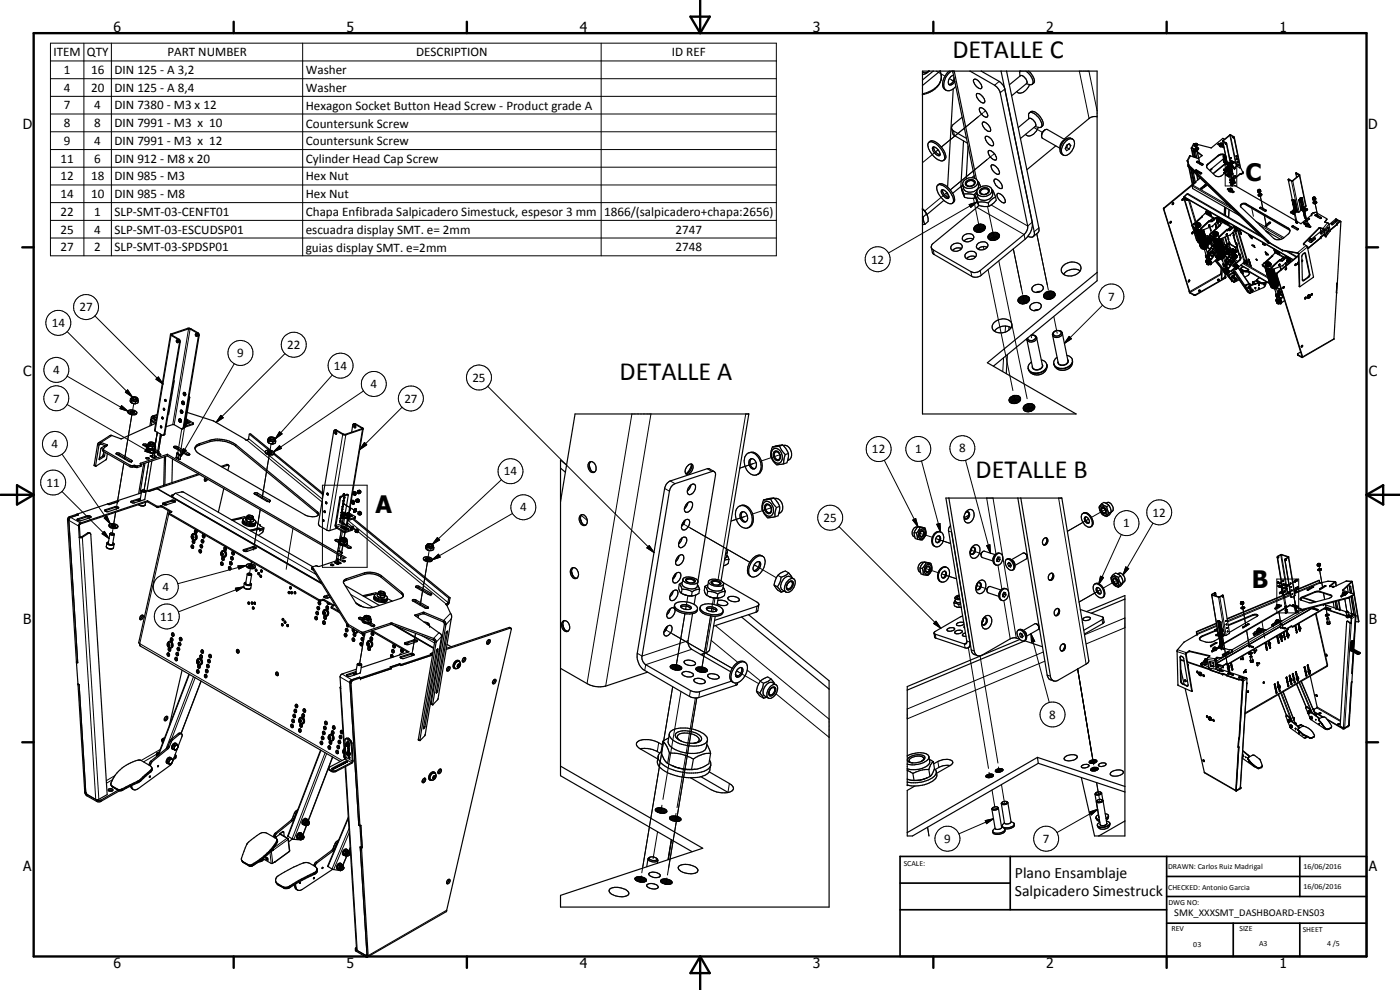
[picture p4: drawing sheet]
<svg xmlns="http://www.w3.org/2000/svg" width="420mm" height="297mm" viewBox="0 0 420 297" stroke-linecap="round" stroke-linejoin="round" font-family="sans-serif">
<defs><g id="words">
<g font-size="7.9">
<text x="285.8" y="17.5">DETALLE C</text>
<text x="186" y="114">DETALLE A</text>
<text x="292.8" y="143.5">DETALLE B</text>
</g>
<g font-size="7.2">
<text x="373.8" y="54.3">C</text>
<text x="112.7" y="154">A</text>
<text x="375.7" y="176.5">B</text>
</g>
<g font-size="4.7">
<text x="304.6" y="263.5">Plano Ensamblaje</text>
<text x="304.6" y="268.9">Salpicadero Simestruck</text>
</g>
<g font-size="4.2">
<text x="34" y="9.6">6</text>
<text x="104" y="9.6">5</text>
<text x="174" y="9.6">4</text>
<text x="244" y="9.6">3</text>
<text x="314" y="9.6">2</text>
<text x="384" y="9.6">1</text>
<text x="6.8" y="38.7">D</text>
<text x="410.6" y="38.7">D</text>
<text x="7" y="112.9">C</text>
<text x="410.8" y="112.9">C</text>
<text x="7" y="187.1">B</text>
<text x="410.8" y="187.1">B</text>
<text x="7" y="261.4">A</text>
<text x="410.8" y="261.4">A</text>
<text x="34" y="290.4">6</text>
<text x="104" y="290.4">5</text>
<text x="174" y="290.4">4</text>
<text x="244" y="290.4">3</text>
<text x="314" y="290.4">2</text>
<text x="384" y="290.4">1</text>
</g>
<g font-size="3.9">
<text x="16.1" y="16.9">ITEM</text>
<text x="26.1" y="16.9">QTY</text>
<text x="50.2" y="16.9">PART NUMBER</text>
<text x="124.9" y="16.9">DESCRIPTION</text>
<text x="201.6" y="16.9">ID REF</text>
<text x="19.2" y="22.2">1</text>
<text x="27.3" y="22.2">16</text>
<text x="34.4" y="22.3">DIN 125 - A 3,2</text>
<text x="91.8" y="22.3">Washer</text>
<text x="19.2" y="27.5">4</text>
<text x="27.3" y="27.6">20</text>
<text x="34.4" y="27.6">DIN 125 - A 8,4</text>
<text x="91.8" y="27.6">Washer</text>
<text x="19.2" y="32.9">7</text>
<text x="28.3" y="32.9">4</text>
<text x="34.4" y="32.9">DIN 7380 - M3 x 12</text>
<text x="91.8" y="32.9">Hexagon Socket Button Head Screw - Product grade A</text>
<text x="19.2" y="38.2">8</text>
<text x="28.3" y="38.2">8</text>
<text x="34.4" y="38.2">DIN 7991 - M3 x 10</text>
<text x="91.8" y="38.3">Countersunk Screw</text>
<text x="19.2" y="43.5">9</text>
<text x="28.3" y="43.5">4</text>
<text x="34.4" y="43.5">DIN 7991 - M3 x 12</text>
<text x="91.8" y="43.6">Countersunk Screw</text>
<text x="18.2" y="48.8">11</text>
<text x="28.3" y="48.8">6</text>
<text x="34.4" y="48.8">DIN 912 - M8 x 20</text>
<text x="91.8" y="48.9">Cylinder Head Cap Screw</text>
<text x="18.2" y="54.1">12</text>
<text x="18.2" y="59.4">14</text>
<text x="27.3" y="54.1">18</text>
<text x="27.3" y="59.4">10</text>
<text x="34.4" y="54.1">DIN 985 - M3</text>
<text x="34.4" y="59.4">DIN 985 - M8</text>
<text x="91.8" y="54.1">Hex Nut</text>
<text x="91.8" y="59.4">Hex Nut</text>
<text x="18.2" y="64.7">22</text>
<text x="28.3" y="64.7">1</text>
<text x="34.4" y="64.7">SLP-SMT-03-CENFT01</text>
<text x="91.8" y="64.8">Chapa Enfibrada Salpicadero Simestuck, espesor 3 mm</text>
<text x="181.3" y="64.9">1866/(salpicadero+chapa:2656)</text>
<text x="18.2" y="70.1">25</text>
<text x="28.3" y="70.1">4</text>
<text x="34.4" y="70.1">SLP-SMT-03-ESCUDSP01</text>
<text x="91.8" y="70.1">escuadra display SMT. e= 2mm</text>
<text x="202.8" y="70.1">2747</text>
<text x="18.2" y="75.4">27</text>
<text x="28.3" y="75.4">2</text>
<text x="34.4" y="75.4">SLP-SMT-03-SPDSP01</text>
<text x="91.8" y="75.5">guias display SMT. e=2mm</text>
<text x="202.8" y="75.4">2748</text>
<text x="261.4" y="79.1">12</text>
<text x="23.9" y="93.4">27</text>
<text x="332.6" y="90.2">7</text>
<text x="15.5" y="98.1">14</text>
<text x="71.2" y="107.2">9</text>
<text x="86.2" y="104.7">22</text>
<text x="15.9" y="112.3">4</text>
<text x="100.2" y="111">14</text>
<text x="111.2" y="116.5">4</text>
<text x="141.8" y="114.6">25</text>
<text x="15.9" y="120.8">7</text>
<text x="121.4" y="120.8">27</text>
<text x="15.5" y="134.5">4</text>
<text x="261.7" y="136.1">12</text>
<text x="274.6" y="136">1</text>
<text x="287.9" y="135.8">8</text>
<text x="151.2" y="142.7">14</text>
<text x="14" y="146.1">11</text>
<text x="156.1" y="153.5">4</text>
<text x="345.9" y="155">12</text>
<text x="247.2" y="156.6">25</text>
<text x="337.1" y="158.2">1</text>
<text x="48.8" y="177.4">4</text>
<text x="48.1" y="186.2">11</text>
<text x="314.9" y="215.6">8</text>
<text x="283.3" y="252.9">9</text>
<text x="313" y="252.9">7</text>
</g>
<text font-size="3.1" x="352.4" y="275">SMK_XXXSMT_DASHBOARD-ENS03</text>
<g font-size="2.4">
<text x="271.2" y="259.7">SCALE:</text>
<text x="350.6" y="260.8">DRAWN: Carlos Ruiz Madrigal</text>
<text x="391.2" y="260.6">16/06/2016</text>
<text x="350.6" y="267">CHECKED: Antonio Garcia</text>
<text x="391.2" y="266.7">16/06/2016</text>
<text x="350.6" y="271.4">DWG NO:</text>
<text x="351.6" y="279.3">REV</text>
<text x="372" y="279.4">SIZE</text>
<text x="391" y="279.6">SHEET</text>
<text x="358.1" y="284.1">03</text>
<text x="377.9" y="283.8">A3</text>
<text x="398.3" y="283.8">4 /5</text>
</g>
</g></defs>
<g fill="none" stroke="#000" stroke-width=".3">
<path d="M15.1 13h217.9v63.8h-217.9zM15.1 18.3h217.9M25.2 13v63.8M33.4 13v63.8M90.8 13v63.8M180.4 13v63.8M15.1 23.6h217.9M15.1 28.9h217.9M15.1 34.2h217.9M15.1 39.5h217.9M281 21.3l2.6 1.6M282.4 22.4a4.7 4.7 0 0 1-3.3 4.9l-2.3 .8"/>
<path d="M284.9 23.6l1.7 1-1.1-.6M286.2 39.3l.3 1.4M295 33.9l-12.5 10.2M295.8 33.3l-.6 .4M299.9 24.4l-1.4 1.2M301.6 26.7l-1.4 1.1M310.3 38.3l2.5 1.4M323.9 21.3l2.9 14.3M326.8 21.3l2.5 12M15.1 44.9h217.9M15.1 50.2h217.9M15.1 55.5h217.9"/>
<path d="M281.2 45.3l.3-.3-4.7 3.8M283.8 58.1l.4-.3-6.7 5.5M292.1 59.5l2.1 10.1M297.6 46.7l-12.4 10.3M298.4 46.1l-.6 .5M355.2 59.3l.2 .1M355.3 59.1h.2M355.5 59.1l.1 .2M356.3 58.3l22.7 13.1M356.3 59.7l.1 .2M356.6 49.9l23.9 22.9 .2-.1M356.6 59.9l2.1 6.9"/>
<path d="M357.3 46.8l-.9 1.6M357.7 44.5l-.2 .1M357.8 55.8l12.4 7.2M357.9 55.5l11.2 6.4M358.1 54.4h.2M358.2 54.1h.1M358.2 54.5h.1M358.3 44.8h.1M358.5 43.1l-.7 1.2M359 43.9l.2 .9v-.1M359.1 51.1l.1 .1M359.2 45l.9 4.3-.1-.6"/>
<path d="M359.5 48.4l.1 .2M360.5 56.4v.1M360.5 51.9l.1 .1M360.7 46.6v.1M361 49.2v.2M361.4 55.8h.1M361.5 55.5v.2M361.5 56v.1M362.5 49.2v.2M365.6 46.7v.1M366 43.1v.1M367 42.2l1.3 6.6"/>
<path d="M367.1 46.4l.1 .5M367.2 47.2l.2 .6M367.4 47.1l.4 .2M367.7 48.9h3.5v6.9h-3.5zM367.7 48.8l.4 .2M367.8 46.8v.1M367.9 47.4h.1M367.9 52.5v.1M367.9 50.5l-.4 .3M367.9 42.8v.1M368 49l-.5 .4M368.1 51.4l-.4 .3"/>
<path d="M368.2 43.2h-.1M368.2 49.1h.1M368.3 50.1v.1M368.5 48.7l-.1 .1M368.6 53h.1M368.7 51.5l.1 .7M368.8 51.6l.9 .7M368.8 56.6v.2M368.8 52.9v.1M368.9 49.8l-.8 .7 .7-.7M368.9 52.5h.1M368.9 49.7h.1"/>
<path d="M369 51.6l.1 .7M369 52.9l.5 2.4M369 40.6l2 9.3M369.1 50.6l-.9 .7 .8-.6M369.1 51.6l.8 .3M369.1 50.6h.1M369.2 52.7l.6 3.1M369.2 49.1l-.1 .1M369.3 54.7v.2M369.3 54v.1M369.3 49.3l-.1 .1M369.4 48.3l.3 .1"/>
<path d="M369.4 40.5l1.8 9.3M369.5 55.4v.1M369.6 53.3l-.1-.8 .2 .9M369.7 53.5v.1M369.8 54.9h.2M369.9 54.2v.1M369.9 54.9h.1M369.9 50l.2 .2M370 52.1h-.1M370.1 54.8l-.1 .1M370.2 54.8l-.3 .1M370.2 53.2l-.2-1 .2 1.1"/>
<path d="M370.2 53.3v.2M370.2 57.4v.2M370.2 41l-.1 .1M370.3 53.8l.1 .3M370.3 54.8h.4M370.4 54.7v.1M370.4 54.8h.1M370.4 54.8h.2M370.4 41.3v.1M370.6 54.7h.1M370.6 54.7v.1M370.6 54.7l-.1 .1"/>
<path d="M370.7 54.7v.1M372.2 52.1v.1M372.3 50.2h-.1M372.4 52.1v.1M372.6 52.1v.1M373 51.7l.1 .2M378 57.7l.2 .8M378.2 58.8l.9 4.2-.1-.5M386.8 53.8h-.1M387.7 54.3l1.8 9.3M387.9 54.2l2 9.4M387.9 59.9l-.1 .1"/>
<path d="M389.1 51.9l-.1 .1M389.8 59.9l.2 .1M389.9 52.6l2 9.3M390 52.4l-.1 .2M390.6 59.3l.1 .1M15.1 71.4h217.9M15.1 60.8h217.9M15.1 66.1h217.9M280.1 75l.3 1.4M290.9 61.4l2.4-.8-2 1.6zM293 67.6l-.6 .6M293.2 62.2l14.1 8.2 .3 1.4"/>
<path d="M293.3 60.6l-26.7 15.3M293.4 67.4l-1.1 1.1M293.7 67.3l-1.4 1.4M294 67.3l-1.7 1.7M294.2 67.2l-1.8 1.9M294.4 67.3l-1.9 1.9M294.7 67.3l-2.1 2M294.8 67.4l-2.1 2M295 67.4l-2.1 2.1M295.1 74l.2 .8M295.1 67.5l-2.1 2.1M295.3 67.6l-2.1 2"/>
<path d="M295.4 67.6l-2 2.1M295.4 69l-.2 .1M295.5 67.8l-1.9 1.9M295.6 67.9l-1.8 1.8M295.7 68.2l-1.4 1.4M295.7 68.5l-1 1M295.7 68.1l-1.7 1.6M296.4 61.9l2.1 10.2M297.3 70l-.7 .7M297.5 61.5l10.9 6.3 1.4-1.1M297.7 69.8l-1.2 1.2M298 69.8l-1.5 1.4"/>
<path d="M298.3 69.7l-1.7 1.7M298.5 69.7l-1.9 1.9M298.7 69.7l-2 2M298.9 69.8l-2 2M299.1 69.8l-2.1 2.1M299.3 69.8l-2.2 2.2M299.4 69.9l-2.1 2.2M299.5 70l-2 2.1M299.7 70.1l-2.1 2M299.8 78.3l8.5 41.3M299.8 70.2l-1.9 1.9M299.9 71l-.9 .9"/>
<path d="M299.9 70.4l-1.8 1.7M299.9 70.7l-1.2 1.4M299.9 70.5l-1.5 1.6M304.1 74.7l2.8 13.6M311.1 70.1l3.5 16.9M311.8 68.4l-1.4 1.1M349.2 62.7h.1M349.3 62.4l.1 .1M357 60.1l1.9 6.4M357.8 67.9h.2M358.2 68.1l.1 .1M358.6 68.7a1.32 1.32 0 0 0 1.6 .5"/>
<path d="M358.7 69.1l.1 .2a1.41 1.41 0 0 0 1.7 0l.3-.2M359 69.9l.9 .5M359.1 72.1l.1 .1M359.4 68.7v.2M359.6 72.6v.1M359.7 67l-.3 .3-.3-.1M359.7 70v.1M359.8 70.4v.1M359.9 70.7v.1M360 71.1v.1M360.1 71.5h.1M361.1 69v.1a1.47 1.47 0 0 1-1.8 .8l-.5-.4"/>
<path d="M361.2 69a1.21 1.21 0 0 1-1.3 1.4M361.3 72h.1M361.3 72.3l.2 .1M361.3 69.4a1.26 1.26 0 0 1-.8 1.2 1.26 1.26 0 0 1-1.4-.4M361.4 69.7a1.27 1.27 0 0 1-.8 1.3 1.27 1.27 0 0 1-1.4-.4M361.6 70.1a1.28 1.28 0 0 1-.8 1.2 1.28 1.28 0 0 1-1.5-.3M361.6 70.5a1.25 1.25 0 0 1-.7 1.2 1.25 1.25 0 0 1-1.5-.3M361.6 64.1l2.4 1.3M361.8 70.9a1.28 1.28 0 0 1-.9 1.2 1.28 1.28 0 0 1-1.4-.4M361.9 71.2a1.3 1.3 0 0 1-.8 1.3 1.3 1.3 0 0 1-1.5-.4M361.9 78.6h.1M362 71.6a1.27 1.27 0 0 1-.8 1.2 1.27 1.27 0 0 1-1.5-.4"/>
<path d="M362 78.1h.2M362 71.7h.1M362.1 71.9a1.28 1.28 0 0 1-.8 1.3 1.28 1.28 0 0 1-1.4-.4M362.2 72.3a1.26 1.26 0 0 1-.8 1.3 1.26 1.26 0 0 1-1.4-.4M362.2 63.5l-.1 .1M362.2 72.1h.1M362.3 72.7a1.3 1.3 0 0 1-.8 1.2 1.3 1.3 0 0 1-1.4-.3M362.4 73.1a1.26 1.26 0 0 1-.8 1.2 1.26 1.26 0 0 1-1.4-.4M362.5 76.5l-.1 .3-.4-.1M362.5 75.5h.1M362.6 64.1l.2 .4M362.6 71.8l-.1 .3"/>
<path d="M362.6 75.7l.5 .8M362.6 75.5v.1M362.7 72.8h.1M362.7 73.2l1.2 .6M362.7 63.8l-.1 .3M362.7 79l.2 .1M362.8 78.5l.2 .1M362.9 79.2l.1 .1M362.9 72.4l.1 .1M363 72.9l.5 .4M363 71.4h.1M363 72.6h.1"/>
<path d="M363.1 71.2l.1 .1M363.1 70.5l.2 .1M363.2 76l.4 .8M363.3 72.4h.1M363.3 72.3v.1M363.3 79.1h.1M363.3 72.3h.1M363.3 72.9h.1M363.3 75.9l.8 1M363.4 72.6h.1M363.4 76.6l.5 .6M363.4 70.7l.4 .9"/>
<path d="M363.5 70.8v.1M363.7 75.5l.1 .1M363.8 66.3l.1 .1M363.8 71.7l.1 .4M363.8 71l.3 1.1M363.8 76.8l.2 .2M363.9 71.5l.4 .4h1.2M364.1 65.5h.1M364.1 73.6l.1 .1M364.1 74.8l.8 1M364.3 72.6a1.15 1.15 0 0 0 1.7 .2M364.3 75.9l-.1 .1"/>
<path d="M364.3 74h.1M364.3 75.8h.1M364.3 75.8l-.1 .2M364.4 74v.1M364.4 74.1l.2 .1M364.4 75.8v.3l-.2-.1M364.5 73.7l-.2 .2M364.5 73.3a1.02 1.02 0 0 0 1.6 .4M364.6 73.8l-.2 .2M364.6 73.9l-.1-.2-.2 .3M364.6 71.4l.1 .1M364.7 78.2l2.6 3.2"/>
<path d="M364.8 65.4l.4 1M364.8 72.1h.1M364.9 78.1l2.2 2.8M364.9 69.7l-.2 .3-.3-.2M364.9 72.4l.3 .1M365 72.8h.1M365 77.9l2.4 2.8M365.1 72.9h.1M365.1 75.4h.1M365.1 77l.1 .1M365.2 73.1v.1M365.2 76.7l.1 .1"/>
<path d="M365.3 65.3l.1 .7M365.3 66.8l.4 1.1M365.3 73.5l.3 .1M365.3 66.3l.3 .3M365.4 78l.1 .1M365.4 73.9v.1M365.6 66.7l.3 1M365.6 74.3h.2M365.8 72.6l-.6 .2M365.8 65.6l-.1 .1M365.8 72.1l-.1 .2M366 72.4v.1"/>
<path d="M366.1 71.8l-.6 .5a1.13 1.13 0 0 1-1.4-.4M366.1 73.7l-.5 .1M366.1 72.8l-.1 .1M366.2 66l-.2 .1M366.2 73.2l-.3 .2M366.2 73.2h.1M366.3 77.6l.7 .7M366.3 73.5v.1M366.4 71.6a1.29 1.29 0 0 1-.9 1.1 1.29 1.29 0 0 1-1.3-.4M366.4 73.9l-.1 .2M366.5 71.8l.1 .3-.6 .7M366.6 72.1a1.28 1.28 0 0 1-.8 1.2 1.28 1.28 0 0 1-1.4-.3"/>
<path d="M366.7 72.5l-.1 .7-.5 .5M366.8 71.5l.6 2M366.8 75.4h.1M366.8 72.8a1.28 1.28 0 0 1-.8 1.3 1.28 1.28 0 0 1-1.4-.4M366.9 66.7l2.4 1.4M367 73.2a1.3 1.3 0 0 1-.9 1.2 1.3 1.3 0 0 1-1.4-.3M367 71.4l.6 2M367.1 73.6a1.27 1.27 0 0 1-.8 1.2 1.27 1.27 0 0 1-1.5-.3M367.2 74a1.26 1.26 0 0 1-.8 1.2 1.26 1.26 0 0 1-1.5-.4M367.3 74.3a1.26 1.26 0 0 1-.8 1.3 1.26 1.26 0 0 1-1.4-.4M367.3 74.3l.1 .1M367.4 74.7a1.27 1.27 0 0 1-.8 1.2 1.27 1.27 0 0 1-1.4-.3"/>
<path d="M367.5 74.8h.1M367.5 66.2l-.1 .1M367.5 75.1a1.28 1.28 0 0 1-.8 1.2 1.28 1.28 0 0 1-1.4-.4M367.6 75.4a1.26 1.26 0 0 1-1.7 1.4l-.5-.5M367.7 79.1l-.1 .3-.4-.2M367.7 75.8a1.28 1.28 0 0 1-.8 1.2 1.28 1.28 0 0 1-1.4-.3M367.9 78l.1 .1M367.9 66.8l.2 .4M367.9 78.5v.4M367.9 76.1l.1 .1M367.9 75.5l.1 .1M368 77.1l-.1 .8"/>
<path d="M368 66.5l-.1 .2M368 78.2l.4 .8M368.1 74.9v.2M368.1 74.8h.1M368.1 75.8v.1M368.1 75.9h.1M368.2 75.9h.1M368.2 75.2h.1M368.2 74.1h.1M368.2 75.9l.3 .2M368.2 74.8l-.1 .1M368.3 76.3l.7 .4"/>
<path d="M368.4 74h.1M368.5 76.1h.1M368.5 76.1v.1M368.5 78.5l.5 .9M368.6 76.2l.5 .3M368.6 73.1l.4 1.3M368.7 75.7h.1M368.7 78.5l.6 .7M368.7 79.2l.4 .6M368.8 62.9l-.1 2.3M368.9 75.3l-.1 .1M369 73.1l.3 1.4"/>
<path d="M369 75.1v.1M369.1 69l.1 .1M369.1 78l.1 .1M369.1 79.4l.2 .3M369.1 75.6h-.3M369.3 79.3l.1 .2M369.3 76.3v.1M369.4 68.2h.1M369.6 77.5l.6 1M369.6 76.2v.1M369.6 75l.4 .4M369.6 75l.3 .2"/>
<path d="M369.6 75h.2M369.6 78.4h.2M369.6 78.7h.1M369.7 78.4l-.1 .3M369.7 78.4v.3M369.7 76.8h.2M369.9 75.1l.1 .1M369.9 75.2l.1 .2M369.9 76.5v.1M370 75.4h.1M370 75.2l.1 .2M370.1 75.4h-.1"/>
<path d="M370.1 68.1l.4 1M370.3 75.4l.4 .3M370.4 79.7l.1 .1M370.5 79.4l.1 .1M370.5 76.1l-.1 .1M370.5 74v.1M370.6 69.4l2.8 9.2M370.6 75.9h.1M370.6 69h.1M370.7 68l-.2 .1 .2 .6M370.7 69l.2 .3M370.7 75.7v.2"/>
<path d="M370.7 75.7l-.4-.3 .3 .5M370.8 74.3h-.1M370.8 76.3l-.1 .1M370.9 69.3l2.7 9M371.1 68.2l-.1 .2M371.2 75.5l-.1 .1M371.5 68.7l-.2 .1M371.9 78l.2 .1M372.3 77.2l.1 .1M372.9 79l7.7 4.4M373.2 78.8l.2 .2M373.5 78.6l.3 .2"/>
<path d="M373.5 79l7 4.1M373.8 78.8v.1M374 61.1v.2M374.5 78.7h-.2M375.6 62.2l.6 2.7M376.9 66.4l8.4 4.9M378 67.5l7 4M378.5 62.2v.2M378.9 79.7l.1 .1M379.3 79.9l.1 .2M379.8 67.6l.1 .1M379.9 67.3l-.5-2.9 .6 3.1"/>
<path d="M379.9 63v.2M380.1 67.7v.2M380.4 69.6h.1M380.6 72.5l.3 .4M380.7 78.8l-.3 .3-.2-.1M380.9 66.7v.1M382.7 75.9l2.4 1.3M383.3 75.3l-.1 .1M383.7 75.9l.2 .4M383.8 75.6l-.1 .3M384.8 78.1l.2 .1M384.9 75.1v.1"/>
<path d="M385.2 77.3h.1M385.9 75.4l3.1 1.7M385.9 77.2l.4 1M386.4 77.1l.1 .7M386.4 78.5l.2 .6M386.4 78.1l.3 .3M386.5 68.4v.1M386.7 78.4h.1M386.7 78.5l.1 .5M386.9 77.3l-.1 .2M387.3 77.8l-.2 .1M387.4 63.8h.1"/>
<path d="M388.1 64.2v.1M388.1 61.1h.1M388.2 67.8v.1M388.2 61.2v.1M388.2 62.9l1 .6M388.3 64.1v.2M388.3 62.7l.1 .1M388.4 63.7v.1M388.4 62.8h.1M388.4 64.1l.5 2.2M388.6 62.9h.1M388.7 64l.5 2.5"/>
<path d="M388.7 60.4l-.1 .1M388.7 62.9l.6 .3M388.8 60.5l-.1 .1M389.6 68.6v.1M389.8 78.7l-.1 .7M389.8 60.1l.1 .1M390.6 60.8l.2 1.2M390.6 63h.1M390.6 60.9v.2M390.6 61.2l.1 .2M390.6 60.7l.3 1.4M390.6 60.5v.1"/>
<path d="M390.7 60.5h-.1M390.7 60.5h.1M390.7 61.5v.1M390.8 61.8v.1M390.8 61.6l.1 .5M390.9 62.4v.1M391 62.6v-.2l-.7 .3M391.1 62.9h.1M391.1 62.1l-.1 .3M391.2 63.8l-.1-.4 .4 2M391.2 73.1v.1M391.2 62.4l-.6 .6"/>
<path d="M391.3 63.8l-.1-.4 .4 2.1M391.4 62.1l-.2 .1M391.4 63.5v.1M391.4 62.2l-.1 .2M391.5 63.6l.5 2.4M391.5 63.2h.1M391.6 63.5l.4 2.2M391.7 76.1h.1M391.9 67.1v.1M392 73.7l-2.6 2.2M392.4 74.1l-2.6 2.1M392.4 62.9h.1"/>
<path d="M393.1 71.3l.1 .5M393.3 67.9v.1M393.6 64.3h.1M394.4 71.5v.1M394.5 60l.1 .7M394.7 61.1l.9 4.1-.1-.4M395.1 64.4v.2M395.9 68.3v.2M396.1 68.3v.2M396.4 69.8v.2M396.4 69.6l-.2-1.1 .3 1.3M396.5 70l.1 .1"/>
<path d="M396.5 65.2v.2M397.1 68.6v.1M397.6 66.5l.1 .1M397.7 70.9h.2M398.1 65.8l.1 .1M398.1 70h.1M398.4 66.8l-1.3 1.7M398.5 68.2h.1M398.6 69.3h.1M398.6 69.1l.2 .1M398.8 67.2l-1.3 1.7M399.7 67.1v.1"/>
<path d="M400.8 65.7l1.4 .8M400.8 66.2v.1M20.1 99.5l19.6 19.6M28.5 94.8l20.4 20.4M56.3 98.5l.3 .2-4.8 28.7M57.3 98.6l-.2 .1-4.8 28.7M59.4 99.9h-.2M291.4 81.5l.3 1.4M294.2 81.2l.3 1.4M296.5 80.9l7.5 36.3M301.8 97.8l-.1 1.9M306.4 89l-.8 .8"/>
<path d="M306.8 88.8l-1.3 1.3M307.1 89.1l.4 2M307.1 88.8l-1.6 1.5M307.3 88.7l-1.7 1.8M307.5 88.7l-1.8 1.9M307.8 88.7l-2 2M308 88.8l-2.1 2M308.1 88.8l-2.1 2.1M308.3 88.9l-2.2 2.1M308.4 88.9l-2 2.2M308.6 89l-2.1 2.1M308.7 89.2l-2 1.9"/>
<path d="M308.8 89.3l-1.9 1.9M308.9 90.1l-.9 .8M308.9 89.4l-1.7 1.7M308.9 89.8l-1.2 1.3M308.9 89.6l-1.5 1.5M314 87.6l-.7 .8M314.4 87.5l-1.2 1.2M314.7 87.7l.5 2M314.7 87.4l-1.5 1.5M315 87.4l-1.7 1.7M315.2 87.4l-1.9 1.8M315.4 87.4l-1.9 1.9"/>
<path d="M315.6 87.4l-2 2.1M315.8 87.4l-2.1 2.1M316 87.5l-2.2 2.1M316.1 87.5l-2.1 2.2M316.3 95l1 5M316.3 87.7l-2.1 2M316.4 87.8l-2 2M316.5 87.9l-1.9 1.9M316.6 88l-1.8 1.8M316.6 88.6l-.9 1M316.6 88.4l-1.2 1.3M316.6 88.2l-1.6 1.5"/>
<path d="M330.9 91.6l-11.5 11.4M358.3 88.4v.2M358.8 88.4v.2M366.4 82.1l-9.4 5.4M366.5 82.3l-9.3 5.6M367.1 81.2h.2M367.3 81.4h.1M367.7 82l-.1 1.1M367.7 83.3v.1M367.8 82l1.8 2.2M368 81.6l.1 .1M368.1 82l2.1 2.5"/>
<path d="M368.1 81.1l.1 .1M368.2 81.8l.1 .1M368.2 81.9l.6 .7M368.6 81.7h.1M368.9 82.9l.1 .1M369.1 82.3h.2M369.4 81.3l.5 .6M369.9 80.9l4.5 6.7M369.9 81.9l.2 .1M370.1 80.8l5 7.1M370.2 84.5l.1 .1M370.2 80.6l3.5 5.2"/>
<path d="M370.6 82.3h.1M370.7 80.7l.1 .1M371.5 80.3l3.5 4.9M372.4 80.6l.9 .7M372.4 81.5l.2 .1M372.7 80.8l-.1 .3M372.8 81.6l.1 .1M373.3 81.3v.1M373.3 81.3l.8 .1M373.3 81.2v.1M373.7 86.1h.2M374 85.4l.2 .1"/>
<path d="M374.1 81.4v.1M374.1 81.4h.6M374.1 81.3v.1M374.7 80.8v.1M375.4 85.6h.2M376 84.8l-.1 .6M376 84.8h.1M376.8 86.3l-.1 .1M376.8 86.3h.1M376.8 85.1h.1M377.2 84.2l-1.2 .6M377.2 84.1l.1 .1"/>
<path d="M377.3 84.2h.1M377.3 84.9l.2 .1M377.3 84.3v.1M377.3 84.2l1.1 .7M377.8 85.5h.1M377.8 86.4l-.1 .2M377.9 84.8v.1M377.9 85.4l-.1 .1M378 84.8l-.3 .3M378.4 84.9v.1M378.4 84.9l.9 .1M378.4 84.8v.1"/>
<path d="M379.3 85h.1M379.3 85v.1M379.3 84.8v.2M379.5 85.1l-.1 .2M379.8 80.6l.5 .5 1-.1M380.3 84.7l-1 .3M380.4 82.8l.5 .5M380.4 80.6l.1 .1M380.9 83.3h.1M381.9 80.9a1.31 1.31 0 0 1-2.1 .1M382.2 80.8a1.41 1.41 0 0 1-2.2 .7l-.1-.1M382.3 80.9a1.27 1.27 0 0 1-.8 1.2 1.27 1.27 0 0 1-1.4-.4"/>
<path d="M382.4 84.2h.2M382.4 81.2a1.28 1.28 0 0 1-.8 1.2 1.28 1.28 0 0 1-1.4-.3M382.6 84.6h.1M382.6 81.6a1.3 1.3 0 0 1-.9 1.2 1.3 1.3 0 0 1-1.4-.3M382.6 82l.1 .3M382.7 82.3a1.65 1.65 0 0 1-1.8 1M382.7 82.3a1.23 1.23 0 0 1-.8 1.3 1.23 1.23 0 0 1-1.4-.4M382.9 82.7a1.24 1.24 0 0 1-.8 1.2 1.24 1.24 0 0 1-1.5-.3M382.9 90.3h.2M383 83.1a1.28 1.28 0 0 1-.8 1.2 1.28 1.28 0 0 1-1.5-.4M383.1 82.3h.1M383.1 89.7l.1 .1"/>
<path d="M383.1 90.5h.1M383.1 83.4a1.31 1.31 0 0 1-.8 1.3 1.31 1.31 0 0 1-1.5-.4M383.1 83.5h.1M383.1 82h.2M383.2 83.8a1.14 1.14 0 0 1-1.1 1.3h-.6l-.6-.4M383.3 84.2a1.28 1.28 0 0 1-.8 1.2 1.28 1.28 0 0 1-1.4-.4M383.3 83.9h.1M383.4 84.5a1.28 1.28 0 0 1-.8 1.3 1.28 1.28 0 0 1-1.4-.4M383.5 84.9a1.27 1.27 0 0 1-.8 1.2 1.27 1.27 0 0 1-1.4-.3M383.6 88.2l-.3 .3-.2-.1M383.6 85.1l.4 .3M383.7 87.1l.1 .1"/>
<path d="M383.7 89.2h.1M383.8 85h.1M383.8 90.7l.2 .1M383.8 87.3l.4 .8M383.9 90.2l.1 .1M384 91l.1 .1M384.3 90.8h.1M384.3 87.7l.4 .8M384.5 87.6l.3 .4M384.5 88.3l.4 .6M384.9 88.5l.2 .3M389.9 85.9l.1 .1"/>
<path d="M391.2 84.1l.2 .1M391.6 89.5h.1M392.5 83.2h.2M392.9 88.9h.2l-.1 .4zM393 82.3h.1M393.1 88.6a.57 .57 0 0 0-.5 .8M20.1 112.9l18.3 10.5M38.3 117l1.4 2.1-2.1-1.4zM46.8 113.8l.7-.7 1.4 2.1zM51.3 100.2l.3 .3M51.6 100.5l-.3 .1-4.7 28.7M52.4 114.2l-1.8 10.3"/>
<path d="M53.7 101.8l-.2 .1M54.1 102.6l-.2 .1M56.9 119.3l-.2 .1M59.8 100.7l-.2 .1M70.3 109.1l-16.1 27.9M85.5 106.1l-20.7 20.6M99.7 112.5l-17.1 19.2M109.1 117.3l-27 18.3M146.4 115.9l49.9 49.9M301.2 107.3l-.3 4.2M303.6 119l-.6 .5M304 118.8l-1.2 1.1"/>
<path d="M304.3 118.7l-1.5 1.4M304.3 118.6l.5 2.4 1.5-1.4M304.6 118.7l-1.7 1.6M304.8 118.7l-1.8 1.8M305 118.7l-1.9 1.9M305.2 118.7l-2 2M305.4 118.7l-2.1 2.1M305.6 118.8l-2.2 2.1M305.7 118.9l-2.1 2M305.8 118.9l-2 2.1M306 119l-2.1 2.1M306.1 119.2l-1.9 1.9"/>
<path d="M306.2 119.3l-1.8 1.8M306.2 119.4l-1.6 1.7M306.3 119.9l-1.1 1M309.4 100.5l.2 .8M312.7 109.3a1.38 1.38 0 0 1-.3 1.4 1.38 1.38 0 0 1-1.4 .3 1.03 1.03 0 0 1-1.2-1.1M312.8 109.6a1.62 1.62 0 0 1-1.2 1.3 1.62 1.62 0 0 1-1.7-.7M314.2 109.5a3 3 0 0 1-4 2.5l-1.2-.6-.4-.7M320.5 107.9a1.27 1.27 0 0 1-1.2 1.7l-1.4-.2-.3-.3-.1-.6M320.5 108.2a1.62 1.62 0 0 1-1.3 1.3 1.62 1.62 0 0 1-1.6-.7M320.9 100.9l.7 .7-2.2 1.4zM321.8 108.1a3 3 0 0 1-4.6 2.3l-.5-.4-.4-.7M389.5 106.4v.2"/>
<path d="M390.8 107l-.2 .2M400.3 101.6l-9.4 5.5M18.6 136.3l14.5 20.9M20.1 121.4l25.8 14.8M28.3 139.5l.4 .2M29.8 137.8l.1 .1M30.2 133.2l-.5 .3M30.3 133.1v.1M30.8 136.9l.4 .1M31 136.5l.4 .2M31.1 135l-.1 .4M32.1 133.4l-.1 .4"/>
<path d="M33.6 130.7l-3.3 2.1M35.9 136v.5M36.5 121.7l1.9 1.7-2.4-.8zM37.2 139l-2.2 12.7M39 139.6l-.1 .4M39.5 138.1l-.1 .4M39.6 124.5l-2.2 13.2zM39.9 139.7l-.1 .4M40.2 121.1l-.5 2.8v-.2M40.2 139.6v.5M40.7 139.7l-.1 .4M40.8 139.8l-.1 .4"/>
<path d="M41.3 139.8l-.1 .5M42.2 139v.2M42.3 139.5l-.1 .5M44 134.5l1.9 1.7-2.4-.8zM44 133.3l-.1 .5M44.7 138.6l-1.5 8.6M45.4 126l-.1 .3M45.4 125.4l.4 .2 .5-.2M47.1 124.6l-.8 .3-.1 .4M47.2 129.7l-1 6.2M47.2 129.7l-.9 5.6M47.5 135.4l-.1 .4"/>
<path d="M48.2 130.2l-1 5.8M48.3 130.9l.1-.5-1 5.8M49.5 130.2h-.2M53.2 134v.5M54.6 128.7l-1.3 7.3M55 134.6l.9 .5-1.7 1.9zM55.2 128.3h-.2M55.4 128.1l-1.4 8.3M55.5 127.7l.2 .4M55.5 127.6l-.2 .1M56.8 136.1l-.1 .4M57.9 127.1v.3"/>
<path d="M59.9 133.1l-.1 .5M63.1 132.1l-.1 .4M66.3 124.6l.7 .7-2.2 1.4zM68.1 139.4l.3 .2M70.8 133.4l-.1 .5M74.1 132.1l22.5 18.5M74.6 131.6l5 4.1M80.5 136.4l16.3 13.4M80.8 136.5l-2.2 13.1zM81.4 133.1l-.5 2.9v-.2M83.9 129.5l.8 .7-2.1 1.5zM83.9 133.7l.6 .8-2.4 1.1z"/>
<path d="M101 129l-.3 .1M103.1 130.3h-.2l-4.8 28.7M103.5 130.3l.3 .2-4.8 28.7M106.7 127.1l-.2 .2M108.8 128.4h-.2l.2 .4-4.2 25M109.4 132.8l.7 .7-2.2 1.4zM120.7 122.2l-12.8 12.7M189.6 124.2l-13.4 80.9M195.4 124.2l-13.6 81.7M223.8 124.2l-8.3 49.7M226.9 138.8l-4.9 1.7M234 136.4l-5.5 1.9"/>
<path d="M265.4 138.1l10.1 19.9M276.6 138.3l5.7 21.3M289.8 138.1l7.5 27.9M306.1 120.3l-.3 .3M307.9 121.4l-.7 .7M308.3 121.2l-1.2 1.2M308.6 121l.5 2.5M308.6 121.2l-1.5 1.4M308.9 121.1l-1.7 1.7M309.1 121.1l-1.9 1.9M309.3 121.1l-2 2M309.5 121.2l-2.1 2"/>
<path d="M309.7 121.2l-2.2 2.1M309.8 121.2l-2.1 2.2M310 121.3l-2.1 2.1M310.1 121.4l-2.1 2.1M310.2 121.5l-1.9 2M310.3 121.6l-1.9 1.9M310.4 121.8l-1.7 1.7M310.5 122.4l-1 .9M310.5 121.9l-1.6 1.6M310.5 122.1l-1.3 1.3M18.6 147.4l14.1 14.2M20.3 155.9l3.3 1.9 .2-.2"/>
<path d="M20.9 155l3.3 1.9-.1 .3M23.3 155.7v.3M26.2 154.7l-.1 .4M26.2 159.9l.3 .2M31.3 155.4l.8-.5 1 2.3zM31.3 159.4l1.4 2.2-2.1-1.5zM31.6 153v.2M33.9 158.5l-.3 1.6M34 157.9l.7-4.2-.7 4.3M34.5 152l-.1 .3M34.9 152.7h.1M35 152.3l-.1 .4"/>
<path d="M39.4 150.4v.3M41.6 151.4a1.5 1.5 0 0 0 2 0M47.1 151.9v.3M47.1 146.6l49.5 28.6M47.6 151.9l-.1 .3M48.2 151.8l-.1 .3M48.6 151.8v.3M49 150.9l-.1 .4M49.1 145.5l.1 .1M50.8 153.4l-8.9 39.7 60.8 35.1M50.9 154.1l-.1 .2M51.5 153.5l-.1 .2"/>
<path d="M51.5 150.1v.3M51.8 149.2l44.6 25.6M52.7 148l42.2 24.4M59.1 159.4h-.1M74.5 154.9l.1 .2M75.8 155.2l-.3 .1M77.4 148l-.1 .5M78.1 152.9l-1.8 10.9M80.9 150l-.1 .5M87.9 158.6l-2 12.2M95.2 153.5v.5M96.8 145.6h13.4v24.6h-13.4z"/>
<path d="M97.8 150.7l.3 .2M102 156.3l3.4 2-3-1.7M102 149.3l.2 .1M102.3 148.9l.2 .2M102.8 159.4l-.9 5.4M102.9 151l3.3 2-3-1.7M103 155.6l-.5 2.8zM103.1 154.7l-.1 .5M103.2 156.9l-2.4 .7-.2-.1M103.2 159.4v.3M103.3 157.4l-2.3 .7v.3M103.5 159.8l-.9 5.5"/>
<path d="M103.6 159.8l-1.5 8.5M103.7 159.5v.3M103.8 157.6h.1M104.1 148.3l.2 .2M104.3 155.7l-.5 2.8M104.3 156.9l1.3 1.1M104.3 155.7l-.3 1.8M104.4 155.3l-.1 .1M104.4 155.1v-.3l-.1 .6M104.5 156.2l29.9 24.6 .4-.1M105.5 159v.1M105.7 158.5l1 .5"/>
<path d="M106.1 150.7l-.8 .2 .6-.2M106.1 158.4l.7 .5M106.5 153.2l1.1 .6M106.5 148l-.8 .3 .7-.2M106.6 155.2l-.1 .3M107.3 150.3l-.9 .3M107.5 159.6l26.4 21.7v.2M107.7 147.6l-.9 .3M150.5 143.9l-20.8 19.4M153.8 154.1l-24.1 13.9M168.2 149.5l.1 .1M174.4 154.6l1.8 1.5"/>
<path d="M199.5 146.6l1.4 .8M201.2 144.3l1.4 .8M204.8 157l.8 .5M205.8 157.6l19.2 11.1M212.2 140.6l1.4 .9M224.3 154.7l-4.9 1.6 4-1.3M231.4 152.4l-5.6 1.8M251.8 158l30.6 30.5M273.9 156l.9-.4 .7 2.4zM281.1 157.3l1-.2 .2 2.5zM284.7 159.3l.9 .3M296.1 149.4l2.8 16.8"/>
<path d="M298 149.4l7 42M317.7 149.4l8.3 49.9M326.7 155.7l-6.4 3.7M331.6 152.9l-4 2.3M346 157l-9 15.5M23.8 161.2l4.9 78.7M24.5 161.1l.2 .1 5 78.6M31.9 164a1.45 1.45 0 0 0 2.2 .3M32.5 163l.4 .4M32.5 162.9v.1M32.5 163.1l.6 .3M33 163.4h.6"/>
<path d="M33.2 163.4h.2M33.8 163.3h-.1M33.8 163.2l-.2 .2M57.6 160.8a.4 .4 0 0 1 .6 .3 .4 .4 0 0 1-.4 .5zM57.9 160.2a.94 .94 0 0 1 .9 .7 .94 .94 0 0 1-.4 1.1M60.5 165.4l-.1 .4M60.8 163.9l-.1 .4M61.2 162.3l-.2 .5M61.5 160.9l-.1 .4M66.8 165.4a.94 .94 0 0 1 .8 .7 .94 .94 0 0 1-.4 .9M68.9 170.1l.4 .2M69.2 168.8l.4 .4"/>
<path d="M69.7 167.8l.2 .1M70.6 176.5l2.5-.4-2.1 1.3zM71.4 169.8l2.6-.2-2.3 1.1zM73.1 176.1a1.4 1.4 0 0 0 2.2 .3M73.1 176.1l-19.6 7.5M73.2 164.9l-.1 .3M73.7 175v.2M73.7 175.1l.8 .4M73.8 175.2l.4 .2M74 169.6l-20.6 5.5M75 175.3l-.4 .2M75 175.2l-.5 .3"/>
<path d="M75.1 170.6l-.2 1.6M75.3 169.9l.2-1.3-.3 1.5M75.7 164.1v.2M76.1 164.8h.1M76.2 164.4l-.1 .4M93.7 170.3l-.1 .5M94 170.5l-.1 .4M94.1 170.6l-.1 .4M95.8 180l-.1 .3M96.8 179.8v.3M97.3 179.9l-.1 .3M97.4 178.9l-.1 .3"/>
<path d="M100.8 168.7l-.1 .3M100.9 168.2l1.5-9-1.6 9.3M101.6 166.5l-.2 1.3M101.7 162l-.1 .4M101.8 165.1v.4M102.1 168.8l-.1 .3M102.3 166.9l-.2 1M102.5 165.5v.4M104 173.7l-.1 .4M105.2 164l-.1 .5M105.3 178.4l6.7 3.8M109.4 171.9l-.1 .4"/>
<path d="M113.9 177.7l.2 .2M114.5 172.8l-.1 .4M115.3 178l-.3 .1M120.6 177.7l-.1 .5M125.8 175.9v.5M128.8 165.1l-.5 2.9 .1-.2M129.4 178l-.1 .4M129.7 168l1.9-1.7 .5 .9zM131.3 161.3l.6 .7-2.2 1.3zM194.1 164.4l.7-.7 1.5 2.1zM206.4 178.7l-.6 4.1 .1-.4M214.2 179.4l-.8 4.1 .1-.5"/>
<path d="M214.6 179.5l-.3 1.9M227 169.8l-.7-.3 6.7 3.9M276.1 160l3.7 1.2M277.9 170.6l3.6 1.2M280.8 161.6l4.5 1.5M282.6 172.2l4.5 1.5-3.9-1.3M291.2 165l3.3 1.1M293 175.6l3.2 1.1M296.1 163.7l1-.3 .2 2.6zM299.5 169.6l1.2 7.2M308.3 166.4l-.2 .1M330.2 177l-6.4 3.6 6-3.4"/>
<path d="M330.3 172.9l.9 .4-1.5 2zM335.1 174.1l-4 2.3M336.5 160.4l-6.8 14.9M337.9 170.1l.8 .5-1.7 1.9zM363.7 178.4l1.9 11.6M364.6 177.8v.1M365.8 179.1l1.8 11.6M366 179.1l2 11.5M366.8 178.6h.1M383.2 173.7h6.6v10.2h-6.6zM383.3 167.3h.1M383.4 166.9l.1 .1"/>
<path d="M383.6 174.8l.4 .1M383.7 175.9l.4 .1M384.1 175l.4 .1-.4-.1M384.1 177.8v.1M384.2 176l.5 .1-.4-.1M384.3 166.5l1.6 8.9M384.5 174.8h.1M384.7 166.4l1.8 11.5M385 178.1v.1M385 178.1h.1M385.1 178.2l.5 3.7M385.1 175.3l.3 .1"/>
<path d="M385.1 178.3h.1M385.3 176.4h.3M385.4 178.5l.5 3.2M385.6 168v.1M385.7 167.7h.1M385.9 175.8l.1 .7M386.1 176.8l.2 1.2M386.6 167.2l2 11.5M386.7 167l-.1 .2M386.8 175.4h.1M387.2 177.5l-.1 .1M387.3 178.4l-18.9 7.9"/>
<path d="M387.3 178.6l-18.8 8M387.4 179.1h.1M388.7 174.4l-.7 .4 .6-.4M389 176.5l-.6 .4 .5-.4M389.1 177.4v.1M389.2 174.1l-.5 .2M389.5 176.2l-.4 .2M390.8 179.1l.1 .2M392.4 176.9v.2M393.8 176.1v.1M394.5 177.6v.2M395.9 169.8l.2 1.1"/>
<path d="M396.1 171.2l.8 5.2zM396.1 174.7l-7.6 3.1M396.1 176.6v.2M396.1 177.5l.1 .1M396.2 174.9l-7.6 3.2M397.2 178l.3 1.9M397.5 175.8v.2M398.4 174.4l2.2 .1M399.1 175.8v.1M399.3 178.5v.2M400 175.9v.2M400.5 174.8h.3"/>
<path d="M402.5 178.7v.2M402.9 177.1h.1M403.6 179.7l.6 3.8M403.9 177.9l.1 .2M404 174.4l1.6 .1M404.7 179.2v.3M404.7 179.2v.2M405 175.9l-.1 .1M405.8 174.6l-.2 .2M406.3 178.4v.1M50.7 192.6a.96 .96 0 0 1 .8 .7 .96 .96 0 0 1-.4 1M53.9 194.7l-.1 .5"/>
<path d="M54.3 193.2l-.2 .5M54.6 191.7l-.1 .5M59.3 198.2a.38 .38 0 0 1 .5 .2 .38 .38 0 0 1-.2 .5 .38 .38 0 0 1-.5-.2zM59.6 197.7a.93 .93 0 0 1 .8 .7 .93 .93 0 0 1-.4 1M59.9 199.8l-.1 .4M96.3 180l-.1 .3M97.4 183a.91 .91 0 0 1 .9 .8 .91 .91 0 0 1-.5 .9M98.5 182.2h.1M99.6 182.2l-.1 .3M100.1 181.5v.3M104.5 187.3l-.1 .4M104.6 187.4l-.1 .4"/>
<path d="M105.9 188.7l.2 .8 .3-.1 .1-.4M106.8 180.8l2.2 1.3M107.1 189.3l-.4 .6M107.5 181.5l.2 .2M108.4 192.9l.3 .3M108.5 189.7l-.1 .4M108.7 191.6l.4 .3M108.7 185.4v.4M109 189.7l-.1 .5M109.2 190.5l.2 .2M109.5 189.9l-1.6 9.4M110.6 192.4a.9 .9 0 0 1 .9 .7 .9 .9 0 0 1-.5 1"/>
<path d="M111.4 191.4h.1M111.7 191.5h.1M111.7 190.2h.5M112.3 187.5l-.1 .4M117.3 186.9v.5M117.7 186.9l-.1 .5M117.9 187.5l12.2 7.1M119 187.9l11.1 6.5M120.3 197l-.1 .3M121.6 192.8l-.1 .4M123.2 196.1l-.1 .3M123.6 196.8h.1"/>
<path d="M123.6 196.4v.4M123.9 195.1l.8-5.1-1 5.8M124.1 192v.3M124.6 184.5v.2M124.9 180l-.1 .5M125.6 184.6l-.1 .7M126.3 180.4l2-11.9-2.2 13.1 .1-.5M126.6 190.7l3.8 2.2M126.9 183.7v.4M127.4 183.8l-.1 .4M128.4 182.1l-.1 .4M128.5 187.3l-.2 .1"/>
<path d="M131.2 194.8l.2 .1M131.7 189.9l-1.6 1.7M132 193.8l.2 .2M132.5 191l-1.6 1.7-.4-.1M134.1 189.5l.2 .1M135.2 184l-2.1 2.2M135.4 185.7l-1.6 1.8M137.5 199.3l.2-.1a.62 .62 0 0 1 .2 .7 .62 .62 0 0 1-.5 .4l-.2-.5zM137.8 198.5a1.35 1.35 0 0 0-1.2 2M152.8 188.3l.4 .2M199.5 188.8l.8 .5M200.5 189.4l19.2 11.1"/>
<path d="M201.7 199.5l-.5 .6M202 199.5l-.8 .7M202.2 199.4l-.9 1M202.5 199.4l-1.1 1.1M202.6 199.4l-1.1 1.2M202.8 199.5l-1.1 1.2M203.1 199.5l-1.3 1.2M203.2 199.6l-1.2 1.2M203.4 199.6l-1.3 1.3M203.6 199.6l-1.3 1.3M203.8 199.7l-1.3 1.3M203.9 199.8l-1.2 1.2"/>
<path d="M204 199.9l-1.1 1.1M204.2 199.9l-1.1 1.2M205.6 184.1l-2.9 16.9M206.5 192.2l-13.8 4.6-1.4-.8M207.6 194.8l-13.8 4.6-.3 1.8M210.9 196.2l-.1 .4M213.3 184.8l-2.9 16.9 .5-2.8M213.4 192.2l8 6.6M213.7 184.8l-1.8 11M214.1 182.7l-.2 .9M214.7 187.7l34.1 28.1M227.1 181.9l-.2 1.8"/>
<path d="M280.2 187.1l.7-.7 1.5 2.1zM280.7 190.3l.2 1.2M290.1 192.3l1 .4M290.1 192.8l-.7 .4 .2 1.2M290.6 194.3l6.1 36.2M291.5 195l.9 .3M294.1 196.8l5.4 32.1M301.3 180.2l1.9 11.5M309.4 190.2l1.1 2.2-.9 .3zM309.4 190.2l5.5 20.6M311.8 187.6l-.2 .1M313.1 195.6l-40.8 17.1"/>
<path d="M313.6 198.4l-41.3 17.3M330.7 185.9l.3 1.2M337.6 185.4l-12.1 5.1M337.6 188.3l-11.6 4.9M353.3 195.5l2.7 .8M353.4 194.9l2.7 .9v.2M354.3 197.1l-.2 .1M356.9 195.3v.2M357 195.3l.1 .2M359.4 190.3v.1M360.9 190.8v.1M361.7 197.8v.1"/>
<path d="M361.7 197.9h.1M362.2 197.8h.1M362.2 197.7v.1M362.4 197.9l2.2 .3M362.5 197.3l2.2 .4M362.7 199.8l-1.1 .5M363 196.7v.1M363.1 198.5l-.1 .1M363.3 193.7l.1 .1M363.3 199.7v.1M363.5 199.9h-.1M363.7 195.3l.1 .2"/>
<path d="M364.1 198.9l-.8 .5M364.2 199.5l-.7 .4M364.3 199.6l-.6 .3M364.6 189.1v.1M364.7 197.8h.1M364.8 192.8v.2M365 190.5v.2M365 197.5l.5 2.5M365.1 197.3v.2M365.2 187.6l-6.1 2.4M365.2 194.5v.1M365.2 187.9l-5.8 2.4"/>
<path d="M365.3 197.2v.2M365.4 199.3l.1 .1M365.6 186.3l-.1 .1M365.7 190.8l.6 3.3M365.7 187.5h.1M365.8 187.5v.1M365.8 190.9l.3 1.9M365.9 189.9l.1 .1M365.9 190.8v.1M366 187.7l.2 1.4-.1-.3M366 189.7l1 .3M366 187.7l.2 1.1"/>
<path d="M366 187.7l.1 .2M366.1 190.8l.3 1.9M366.1 189.6l.1 .2M366.1 188l.1 .3M366.2 188.4v.2M366.3 190.7l.5 3.3M366.3 197.4v.1M366.3 189.8v.3l.5 .2M366.3 186.6h-.1M366.4 189.8v.2M366.4 199.6v.1M366.4 186.7l-.1 .1"/>
<path d="M366.6 197.3v.1M366.6 191.6l-.1-.7 .4 2.8M366.6 190.9l.1 .7M366.6 190.9l.5 2.8M366.7 189.6l.1 1M366.8 199.8v.1M366.9 190.9l.9 5.3-.1-.5M367 196.3v.2M367.9 196.7l.8 5.1M368 199.1v.2M368.2 199.1v.1M368.4 195.5v.2"/>
<path d="M368.4 199.5v.1M368.4 199.2v.1M368.6 199.2v.1M368.8 199.9l-.3 .3 .2 .3M369.6 195.2h.1M369.7 195.1l.1 .2M369.7 195.5l.1 .1M372.8 181.3l.2 1.1M373 182.7l.9 5.2-.1-.5M373 188.1v.2M374.1 189.2l.8 4.3M374.4 187.2v.3"/>
<path d="M374.9 193.8v.2M374.9 194h.1M375.1 193.7v.1M375.3 196l-.1-.5 .1 .6M375.3 196.3l.1 .6M375.4 198.1v.1M375.4 198.2h.3M375.4 198.2h.1M375.9 198.2h-.2M375.9 198v.2M375.9 198.1l-.2 .1M376 184.4v.3"/>
<path d="M376.1 194v.1M376.1 198.5h.1M376.1 198.5l-.4 .3-.4-.2M377.5 188.7l.1 .1M378 188.6l-.1 .1M378 188.6h.1M378.7 186.6l.8 4.8M380 193.6l-.2 .2M380.1 194.1l-.2 .2M381 193v.1M381.1 192.8l-.3 .3 .1 .4M381.1 193l.1 .3-.2-.1z"/>
<path d="M382.7 182.5v.1M383.1 186.2h.1M383.2 191v.2M383.4 191.6v.2M383.5 192.2v.2M383.6 186.1l-.1 .1M383.6 186.1h.1M383.6 192.8l.1 .2M383.8 183.6l.6 3.6M384.1 181.7l.1 .1M384.2 187.4l-19.4 11.1M384.2 190.4h.1"/>
<path d="M384.2 187.9l-19.4 11.2M384.3 188l-19.4 11.2M384.6 190.9l.2 .2-.2 .2zM384.6 190.8a.37 .37 0 0 0-.3 .2 .37 .37 0 0 0 .2 .4M384.8 191.2l-.1 .1M385.6 182l.1 .1M385.8 182.5l.1 .5M385.8 188.4v.2M385.9 181.8l.1 .2M386 182.3l.1 .6M386.3 188.6h.1M386.5 188.8l.1 .1"/>
<path d="M386.7 190.5v.3l-.2-.1zM386.7 190.2l-.4 .5 .2 .2M387.5 187.9v.1M387.6 187.9l.1 .1M387.9 188v.1M388.1 187.9v.1M388.8 181.6v.1l-.5-2.8 .5 2.7M388.8 188.5v.1M388.8 181.8v.1M388.9 183.3v.1M388.9 189.1v.1M388.9 183.4h.1"/>
<path d="M388.9 183.3h.1M388.9 182.6v-.3l.1 .5M389 183.5v.1M389 183.6h.1M389 189.7l.1 .2M389.2 183.3h.1M389.2 183.5h.1M389.2 183.5l-.2 .1M389.2 183.3v.1M389.3 183.5l-.4 .1M389.7 187.9h.1M390.1 188.5l.2-.1v.4z"/>
<path d="M390.2 188.2a.37 .37 0 0 0-.4 .3 .37 .37 0 0 0 .2 .4M390.3 182.8v.2M390.3 182.6v.1M390.7 182.9v.2M390.9 182.9v.2M391 182.8l.1 .2M391.1 182.8v.2M392.2 182.7l-7.7 4.4M394.2 182.2l-9.4 5.4M394.5 182.5v.1M394.5 182.1l-9.7 5.6M394.8 184.1l3.5 15.6-24.6 14.2"/>
<path d="M395.5 182.8v.2M397.8 181.9v-.6l.1 .8M397.9 182.3l.1 .2M398 182.5h.1M398.1 182.2l.1 .1M398.3 184.6l-.3-1.7 .3 1.8M398.3 184.8l.2 .7M398.4 186.7l.1 .1M398.9 186.7h-.5M398.9 186.6l-.4 .2M398.9 186.6h.1M399.1 187v.1"/>
<path d="M399.1 187.1l-.4 .2-.4-.1M399.3 182.6v.1M404.1 185.2h.8M404.6 186.4l-.2 .1M405.3 186.9l-2.1 31.5M405.4 192.9h.1M405.5 187l-1.9 31.4M405.7 192.4h.1M405.7 184.7l.1 .2M405.8 192.3h.2M405.8 194.1l.2-.1-.1 .3zM405.9 193v.2"/>
<path d="M406 194l-.2 .1M406 193l.1 .1-.2 .1M406 193l-.1 .2M406.1 194.6l-.9 .3M406.1 192.9l-.1 .1M406.2 194.7l-.7 .6M406.7 184.4l-1.3 .9M406.9 184.8l-1.4 .7M407.3 196.1v.2M407.8 186.4h-.1M407.9 196.1v.1M408 196l.1 .1"/>
<path d="M56.8 202.4l-9.1 24M58.1 203l-8.3 21.7M58.6 203.3l-7.1 18.4M59.4 201l-.1 .3M60.3 204.3l-6 15.8M90.2 215.4a.9 .9 0 0 1 .8 .7 .9 .9 0 0 1-.4 1M102.1 203.1l3.3 1.9M102.3 206.6l1.3 21.1 1.9 1.1v.3M102.6 202.2l3.3 1.9M104.2 202.4l-.1 .3M127.1 218.6h.1M127.1 218.4h.3"/>
<path d="M127.2 217.9l.3 .1M129.4 211.1l.5 .2M130.9 207.9h.1M131 207.6l.2 .1M131 207.2l.3 .1M201.9 206l-9.3 55.9M204.3 200l-1 1.1M204.4 207.4l-5.4 32.5M204.4 200.2l-.9 .9M204.5 200.3l-.7 .7M204.6 200.4l-.6 .6M207.2 207.2l-.3 1.8"/>
<path d="M208.7 209.4l-5.5 32.9M209.1 209.4l-8.8 53.2M209.3 200.2l-.5 .5M209.6 200.2l-.7 .7M209.9 200.1l-1 .9M210 207.5l-.3 1.8M210.1 200.1l-1 1M210.3 200.1l-1.1 1.1M210.5 200.2l-1.2 1.1M210.7 200.2l-1.2 1.2M210.9 200.2l-1.3 1.3M211.1 200.2l-1.3 1.3"/>
<path d="M211.2 200.3l-1.2 1.3M211.4 200.4l-1.3 1.2M211.6 200.4l-1.3 1.3M211.7 200.5l-1.2 1.2M211.9 200.6l-1.2 1.1M212 200.7l-1.1 1M212.1 200.8l-1 .9M212.2 201.4h-.1M212.2 200.9l-.8 .8M212.2 201.1l-.5 .6M220.9 204.9l-.1 .7M221.7 201.6l-.6-.3 6.6 3.8"/>
<path d="M224.2 201l4 3.3M232.9 208.2l15.9 13M314.3 202.6l.9 .3M323.4 200.7l4.6 27.6M323.4 200.7l4.8 28.8M323.4 200.7l4.4 26.5M354.5 204.3l-.2 .1M355 205.1l-.1 .1M356.3 205.7l-.2 .1M357.8 207.3l-.1 .1M359.8 202.2h.3l.1 .3-.2 .1zM359.9 201.8a.55 .55 0 0 1 .5 .9"/>
<path d="M362.8 215.6l.3 .1v.2zM362.8 200.4l-.3 .2M362.8 200.3l-.4 .3M362.9 215.3a.52 .52 0 0 1 .5 .2 .52 .52 0 0 1-.1 .6M364.3 200l-.1 .1M365.1 200.6l-.1 .1M366.9 201.3l.1 .1M367.1 200v.2M368.8 202.2h.1M368.8 202.1v.1M368.8 200.1h.2l-.1 .3zM368.9 201.9l.1 .2"/>
<path d="M370.1 202.3v.1M372.3 203v.2M373.4 203.4v.1M374 203.4l-1.3 .7M374.2 205.1l-2 31.4M374.2 203.7l-1.3 .8M383.7 208.4l2.4 6.3M383.8 206.6l.1 .2M383.9 206h.2v.2l-.1 .1zM384 205.7l-.4 .5 .2 .2M384 207.1l.1 .1M384.4 208l2.8 7.3"/>
<path d="M384.6 207.9l3.3 8.6M385.1 207.6l3.6 9.6M386 203.3v.2M386.1 204l.1 .1M386.2 204.5l.1 .2M386.4 214.7l-.1 .1M387.2 215.3l-.2 .1M387.4 215.6l-.1 .1M387.5 203.9l.2 .1-.1 .2h-.2zM387.5 203.7a.36 .36 0 0 0-.3 .3 .36 .36 0 0 0 .1 .4M387.6 216.2l-.1 .1M387.8 216.5h-.1"/>
<path d="M388.8 218.5h.1M388.8 218.5l.1 .2M389.2 205.2l2.8 6.9M389.5 204v.1M389.5 203.5l.2-.1v.3h-.2zM389.5 203.8h.1M389.5 203.2l-.3 .3 .2 .4M389.6 218.9l.2 .3M389.7 218h.1M389.7 218l-.2 .1M389.7 219.2v.1M389.8 219.1v.1"/>
<path d="M389.8 219.2l1.1 1.1M389.8 219.8v.2M389.8 204.9l3.2 7.9M389.8 218.3l-.1 .1M390 204.7l3.9 9.2M390.3 217.4h.1M390.4 217.4l.7 .4M390.5 204.5l4.2 10M391.4 200.2v.2M391.5 200.8l.1 .2M391.7 201.4v.2M391.8 202v.2"/>
<path d="M392.3 212.1l-.1 .1M393 201.5l.2-.1v.2l-.1 .1zM393.1 201.2l-.4 .4 .2 .2M393.3 213l-.1 .1M393.6 213.6l-.1 .1M393.8 213.8l-.2 .1M395.2 212.4l7.1 4.1M395.3 212.1l7 4.1M395.7 215.3h-.1M395.8 216l1.7 2.4M395.9 215.5l-.2 .1M395.9 216.1v.2"/>
<path d="M397.5 218.4v.1M397.5 218.4l.2 .1M397.7 218.5h.1M398.8 218.7l-.1 .1M399.4 218.3v.1M402.9 218.5v.1M403.5 218.5v.1M404.6 217.8h.1M404.6 217.8v.2M404.8 217.6h.1M25.8 237.7l-.1 .1M26.2 238.4l-.1 .4"/>
<path d="M33.6 235.8l.2 .3M33.7 234l-1.7 1M34.5 232.7l-2.6 1.5M35.3 236.8l.2 .4M36.6 236.7l.2 .4M39.2 235.9l.4 .2M41.2 234.4l.1 .3M41.3 234.7v.2M42.2 234.1h.1M42.2 233.8v.2M42.2 234v.1M42.2 234l.1 .2"/>
<path d="M44.9 229.1l.3 .2M45.1 231.2v.2M45.1 231.4l-2.9 2.6M45.2 231.4v.2M45.3 228.3l.4 .2M45.5 230.6l-.4 .8M46.9 226.4l-3.8 2.2M48.1 224.9l-5.7 3.3M50 224.5l.3 .2M50.4 223.9l.4 .2M51 222.4l.4 .2M51.5 221.7l.3 .3"/>
<path d="M52.5 227.2v.4M53.5 220.1l.3 .2M96.3 225.1l-9.8 25.9M97.6 225.8l-9.9 25.9M98 226.1l-9.8 25.7M98.9 223.8l-.1 .3M99 230.9v.2M99 220.5a.91 .91 0 0 1 .9 .7 .91 .91 0 0 1-.5 1M99.4 222.6l-.2 .4M99.4 231.1v.3M99.8 227.1l-7.3 19.1M100.8 231.2v.3"/>
<path d="M103.3 225.2l-.2 .1-.1 .5 .3 .3M103.7 230l3.5 55.2M103.8 223.3h.1M103.8 227.2l1.9 1.1 .2-.1M103.9 223.2h.2M104 225.8l.2 .6 .4 .1M104 225.8l.6 .5M104 225.8l.5 .2 .1 .5M104 223.2l-.2 .1M104 223.2l.1 .1M104.1 223.3l.3 .5-.2 .1-.4-.6M104.2 223.3l.2 .6"/>
<path d="M104.4 221.6l-.2 .1M104.6 226.5v.1M104.9 221.9l-.2 .1M105.7 223.1l-.3 .1M125.5 221.9l.5 .1M130 233l.5-.3a.66 .66 0 0 1 .1 .7 .66 .66 0 0 1-.6 .3zM130.5 231.9a1.38 1.38 0 0 0-1.2 2.1M197.7 222.8l-.4 2.7M218.9 235.1l-.4 2.6M281.5 228.5l.3 1.8M296.2 232.5l-.3 .3M296.4 232.4l-.5 .6"/>
<path d="M296.7 232.3l-.8 .8M296.8 231.7l.3 1.6 .9-.9M296.9 232.3l-.9 .9M297.1 232.3l-1 .9M297.2 232.2l-1 1.1M297.4 232.2l-1.1 1.1M297.5 232.2l-1.1 1.1M297.6 232.3l-1 1M297.7 237l.9 5.4M297.8 232.3l-1.1 1M297.9 232.3l-1 1M298.1 232.5l-.8 .8"/>
<path d="M298.1 232.5l-.6 .7M298.1 232.7l-.4 .4M299 230.9l-.3 .3M299.3 230.8l-.6 .6M299.5 230.7l-.7 .8M299.7 230.1l.2 1.6 .9-.9M299.7 230.7l-.8 .8M299.9 230.6l-1 1M300 230.6l-1 1M300.2 230.6l-1 1M300.3 230.6l-1 1.1M300.5 230.6l-1.1 1.1"/>
<path d="M300.6 235.4l.8 5.4M300.6 230.7l-1 1M300.7 230.7l-.9 1M300.9 230.8l-.8 .8M301 230.9l-.7 .7M301 231l-.5 .5M327.3 228.2l-.4 .4M327.6 228.1l-.7 .7M327.7 230.5l-.4 .4M327.8 228l-.8 .9M327.9 227.8l.2 1.2M328 230.4l-.7 .7"/>
<path d="M328 228l-.9 .9M328.1 228l-.9 1M328.2 230.3l-.8 .8M328.3 230.1l.2 1.2 1-.9M328.3 228l-1 1M328.4 230.3l-.9 .9M328.5 228l-1.1 1M328.6 230.3l-1 1M328.6 228l-1.1 1M328.7 230.3l-1 1M328.7 228l-1 1.1M328.8 228l-1 1.1"/>
<path d="M328.9 230.3l-1.1 1M329 228.1l-1 .9M329 230.3l-1.1 1M329 228.1l-.8 .9M329.1 234.8l.5 3.1M329.1 234.8l.9 5.4M329.1 230.3l-1 1M329.1 228.2l-.8 .8M329.2 228.4l-.4 .4M329.2 228.3l-.6 .6M329.3 230.3l-1.1 1M329.3 230.4l-.9 .9"/>
<path d="M329.5 230.5l-.8 .8M329.6 230.7l-.3 .4M329.6 230.5l-.6 .7M361.4 231.7l9.5 5.5M371.1 237.1v.2M372.3 236.5v.1M372.9 226.2l.3 .8M374.5 227.6v.1M374.5 227.5l.1 .1M374.6 227.6l1.2 1.6M374.7 226.6l-.1 .1M374.9 226.9l-.1 .1"/>
<path d="M375.8 229.2h.1M377.6 230.4l-.1 .1M378 230.4l-.1 .2M378.7 230l-.1 .2M390.9 220.3h.1M390.9 220.2v.1M391.3 220.5l-.1 .1M391.3 220.4v.1M392.1 221l-.1 .1M393.1 221.4v.1M393.7 221.4l-.1 .1M394.4 221l-.1 .1"/>
<path d="M28.9 240v.4M30.3 240v.4M72.8 258.5l.3 .3M74.6 259.5l.2 .3M75.6 259.4l.2 .4M78.9 257.6v.2M79.2 257.5v.3M80 256.5h.1M81 255.7l.4 3.4M81.4 255.4l.5 3.6M82 255.1l4.4-3.2 .5 3.5-4.4 3.2M82.2 250.6l.4 .2"/>
<path d="M82.7 249.9l.3 .2M82.9 251.1l-.4 .3M83.1 252.2v.2M83.1 252.4l-1.3 2.1-1.8 2M83.2 252.4h-.1M83.2 252.4l.1 .2M83.2 252.2v.2M84.1 250.1v.3M84.8 249.6h.1M86.1 251.5l-4 2.9M86.4 251.6h-.1M87.3 246.1l.4 .2"/>
<path d="M87.8 245.4l.4 .3M88.3 244l.4 .2M88.8 243.3l.3 .2M90.3 251.9v.1M90.8 250.8a.53 .53 0 0 0-.5 .3 .53 .53 0 0 0 .1 .5M91.9 247.6l-1 2.8M92.5 246.5a.56 .56 0 0 0-.5 .9M94.3 259.4l.3 .2M94.8 258.7l.3 .2M99.5 255.2l.4 .2M100 254.5l.3 .2M100.6 253.1l.3 .2"/>
<path d="M101.1 252.4l.3 .2M102.8 260a.59 .59 0 0 0-.5 .9M104 256.8l-1.2 2.8M104.6 245.5l-6.1 14.5M104.6 255.7l-.5 .4v.5M104.7 248.6l-5.1 12.1M104.8 249.9l-4.7 11M105.1 254.3l-.5 1.1M197.1 242.5l-.4 .5M197.3 249.6l-1.3 8M197.4 242.4l-.7 .7M197.7 242.4l-.9 .8"/>
<path d="M197.9 242.4l-1 1M198.2 242.4l-1.1 1.1M198.3 242.4l-1.1 1.2M198.5 242.4l-1.2 1.2M198.7 241.6l-.4 2.4 1.2-1.3M198.7 242.5l-1.3 1.2M198.9 242.5l-1.3 1.3M199.1 242.6l-1.3 1.2M199.2 242.6l-1.3 1.3M199.4 242.7l-1.2 1.2M199.7 242.8l-1.2 1.2M199.8 243l-1.1 1"/>
<path d="M199.9 243l-.9 1M200.1 243.2l-.9 .8M200.1 243.6l-.3 .2M200.1 243.3l-.6 .7M201.4 244.9l-.5 .5M201.5 252l-1 5.9M201.6 252l-1 5.9M201.7 244.9l-.7 .7M202 244.9l-.9 .8M202.2 244.9l-1 1M202.4 244.9l-1.1 1.1M202.6 244.9l-1.1 1.1"/>
<path d="M202.8 244.9l-1.2 1.2M202.9 244.1l-.4 2.3M203 244.9l-1.3 1.3M203.2 245l-1.3 1.3M203.4 245l-1.3 1.3M203.5 245.1l-1.2 1.2M203.7 245.2l-1.3 1.2M203.8 245.2l-1.2 1.2M204 245.3l-1.2 1.1M204.1 245.4l-1.1 1.1M204.2 245.5l-.9 1M204.3 246.1l-.1 .1"/>
<path d="M204.3 245.7l-.8 .7M204.4 245.8l-.6 .6M278.4 248.2l.4 2.6M295.7 246.2l2.4-.5-2 1.4zM298.1 245.7l-10.3 4.5M327 243.6l2.4-.8-1.9 1.7zM328.9 245.4l.2 .3 .9 .3M329.4 242.8l-12.2 7M329.7 245.1l.1 .3M329.8 245l-.1 .1M329.8 245.1v.1M331.8 244.7v.1"/>
<path d="M331.8 244.8v.2M332.1 246.9a.61 .61 0 0 1-.1 .7 .61 .61 0 0 1-.6 .1h-1l-.2-.4M332.2 247.1a1.35 1.35 0 0 1-2 .3M332.7 244.8l-.1 .3-.7 .6M333.1 247.1a2.63 2.63 0 0 1-3.5 1l-.3-.4M83.3 265.1l.2 .5M84.9 266.1l.2 .3M86.9 265.9l.2 .4M88.5 266l.3 .2M94.1 261.9l.1 .3M94.2 262.2l.1 .2M94.6 261.9v.1"/>
<path d="M95.2 261l-.6 .9M102.3 261.1l-.1 .1M134.1 273.1l-23.6 13.6M191 263.2l-.4 .5M191.3 263.1l-.7 .7M191.6 263.1l-.9 .8M191.8 263.1l-1 1M192.1 263.1l-1.2 1.1M192.2 263.1l-1.1 1.2M192.4 263.1l-1.2 1.2M192.5 262.8l-.3 1.9M192.6 263.1l-1.2 1.3"/>
<path d="M192.8 263.2l-1.3 1.3M193 263.3l-1.3 1.2M193.1 263.3l-1.2 1.3M193.3 263.4l-1.2 1.2M193.5 263.4l-1.3 1.3M193.6 263.5l-1.2 1.2M193.7 263.7l-1 1M193.8 263.7l-.9 1M193.9 264.3l-.1 .1M193.9 263.9l-.8 .8M194 264l-.6 .6M198.7 263.9l-.5 .4"/>
<path d="M199 263.8l-.7 .7M199.2 263.7l-.8 .9M199.5 263.7l-1.1 1M199.7 263.7l-1.1 1.1M199.9 263.7l-1.2 1.2M200.1 263.8l-1.2 1.2M200.1 263.4l-.3 1.9 1.3-1.2M200.3 263.8l-1.3 1.2M200.5 263.8l-1.3 1.3M200.6 263.9l-1.3 1.3M200.8 263.9l-1.3 1.3M200.9 264l-1.2 1.3"/>
<path d="M201.2 264.2l-1.1 1.1M201.4 264.3l-1.1 1M201.5 264.4l-.9 .9M201.6 264.5l-.8 .8M201.7 264.9l-.3 .3M201.7 264.7l-.7 .6M107 285.1v.4M109.8 286.7v.4"/>
<circle cx="263.4" cy="77.8" r="3.8"/>
<circle cx="17.5" cy="96.9" r="3.8"/>
<circle cx="25.8" cy="92.1" r="3.7"/>
<circle cx="333.5" cy="88.9" r="3.7"/>
<circle cx="16.9" cy="119.5" r="3.8"/>
<circle cx="16.9" cy="111" r="3.8"/>
<circle cx="72.1" cy="105.9" r="3.8"/>
<circle cx="88.2" cy="103.5" r="3.8"/>
<circle cx="102.2" cy="109.7" r="3.8"/>
<circle cx="112.2" cy="115.2" r="3.8"/>
<circle cx="123.3" cy="119.5" r="3.8"/>
<circle cx="143.7" cy="113.3" r="3.8"/>
<circle cx="16.5" cy="133.2" r="3.8"/>
<circle cx="263.7" cy="134.8" r="3.7"/>
<circle cx="275.6" cy="134.7" r="3.7"/>
<circle cx="288.8" cy="134.5" r="3.8"/>
<circle cx="15.9" cy="144.8" r="3.8"/>
<circle cx="153.2" cy="141.4" r="3.7"/>
<circle cx="157.1" cy="152.2" r="3.7"/>
<circle cx="249.2" cy="155.4" r="3.8"/>
<circle cx="338.1" cy="157" r="3.7"/>
<circle cx="347.9" cy="153.7" r="3.7"/>
<circle cx="49.8" cy="176.1" r="3.8"/>
<circle cx="66.7" cy="166.2" r=".41"/>
<circle cx="50.1" cy="184.9" r="3.7"/>
<circle cx="50.7" cy="193.5" r=".41"/>
<circle cx="97.3" cy="183.9" r=".4"/>
<circle cx="110.5" cy="193.2" r=".4"/>
<circle cx="90.2" cy="216.3" r=".39"/>
<circle cx="315.9" cy="214.4" r="3.7"/>
<circle cx="99" cy="221.4" r=".42"/>
<circle cx="284.3" cy="251.6" r="3.7"/>
<circle cx="314" cy="251.7" r="3.8"/>
</g>
<g fill="none" stroke="#000" stroke-width=".35">
<path d="M278.7 21.3a1.2 1.2 0 0 1-1.9 .2M278.9 21.3l-.9 .7-1.2 .4M280.1 21.3l-3.3 2.7M282.1 21.3l-5.3 4.4M282.2 21.3a5.2 5.2 0 0 1-3.6 6.6l-1.8 .5M284.9 21.3a4.5 4.5 0 0 0-1.7 5.2l.8 .6M285.5 21.3a4.4 4.4 0 0 0-1.8 5.5 2.14 2.14 0 0 0 3.1-.8M285.6 38.5l.6 .8 3.9 2.2M285.6 38.5l.4 1.7 .2 .4 4.2 2.4M285.9 21.3l6.6 32.2M286.1 26.7l-1.7 29.4M286.2 22.6a2.11 2.11 0 0 0-1.5 2.7"/>
<path d="M286.3 23.2l-.1 1M286.4 21.3l6.7 32.5M286.4 23.7a2.12 2.12 0 0 1-1.6 1.6M286.5 24.4a1.28 1.28 0 0 1-1.8 .9M288.7 35.2l-2.8 2.3-.3 1M291.1 21.3l7.4 4.3 1.2 1.1 .4 .9 8.3 40.2-.3 1.5-.8 1.1-13.1 10.8a2.79 2.79 0 0 1-2.8 .3l-11.3-6.5-.6-.8M292.3 23.9a1.32 1.32 0 0 1 1.7 .9 1.1 1.1 0 0 1 .3 1.8 2.53 2.53 0 0 1-2-2.7zM293.1 28.1a2.38 2.38 0 0 1 2.3 2.7 2.15 2.15 0 0 1-2.3-1.7zM294 32.4a2.28 2.28 0 0 1 2.4 2.4 .71 .71 0 0 1-.6 .4 .71 .71 0 0 1-.6-.4l-.2-.1a2.05 2.05 0 0 1-1-2.3zM294.5 21.3l5.4 3.1 1.2 1.2 .5 1.1M294.9 36.7a2.35 2.35 0 0 1 2.3 2.7 2.38 2.38 0 0 1-2.3-2.7zM300.4 21.3l10 48.2v.9l-.3 .6"/>
<path d="M302.1 21.3l9.7 47.1-.1 1.1-1.6 1.5M302.9 25.4l3.3-2.7a1.99 1.99 0 0 1 1.9 2.3l-4.5 3.7M305.6 38.3l3.3-2.7a1.99 1.99 0 0 1 1.9 2.3l-4.6 3.7M306.1 21.3v1.5M307.9 21.3a3.7 3.7 0 0 1 2 3.9l-.6 .2-1.3-.3M308.7 21.3l.8 .8a2.27 2.27 0 0 1 .7 2.8l-.4 .4M308.9 33.9a1.69 1.69 0 0 1 2.6 .4 3.1 3.1 0 0 1 1.4 3.5l-.4 .3M309 25.4a3.2 3.2 0 0 1-3.5 2.4l-.3-.3M309 33.8a3.3 3.3 0 0 1 3.2 2.2 1.41 1.41 0 0 1 0 2.3l-1.6-.3M309 33.8l-.3 .5v1.4M311.6 38.2l-.6 1.2a2.29 2.29 0 0 1-3 1.1l-.2-.2M313.5 39.1l-.8 1.2"/>
<path d="M313.6 38.9l.6-.1 5.4 3.1M313.6 38.9l-.9 .9-.1 .5M313.6 38.9l-.2 .2M329.3 35.1l-1.3-.1-.9 .3-7.7 6.4M278.7 42.8a2.98 2.98 0 0 1 3.4 1.5 3.5 3.5 0 0 1 1.2 3.7 2.56 2.56 0 0 1-3.1-1.1 3.9 3.9 0 0 1-1.5-4.1zM278.8 42.7a1.93 1.93 0 0 1 2.8 .5 4.7 4.7 0 0 1 2.1 4.5l-.5 .4M279.9 44.2a2.2 2.2 0 0 1 2.1 2.5 1.6 1.6 0 0 1-1.7-1.1l-.4-.7zM280.2 44.1a2.62 2.62 0 0 0 1.9 2.3M281.3 55.8a2.17 2.17 0 0 1 2.8 .7 4.4 4.4 0 0 1 1.9 4.2 1.51 1.51 0 0 1-2.2-.2l-.9-.8a4.4 4.4 0 0 1-1.6-3.9zM281.4 55.5a1.94 1.94 0 0 1 2.9 .5 5 5 0 0 1 2.2 4.3l-.6 .7M282.6 57.1a1.79 1.79 0 0 1 2.1 1.5v.8a1.64 1.64 0 0 1-2.1-1.4zM282.9 56.9a2.55 2.55 0 0 0 1.3 2.2"/>
<path d="M284.2 59.1l.6 .2M284.3 57.9l-.1 1.2M284.8 58.9l-.4 .3M288.4 56.2l.9 2M288.4 56.2l1.1 3M289 55.5l-3.1 2.5M289 55.6l-.6 .6M289.2 42.2l-.8 13.8M289.3 58.2h1.5l1.5 .3M289.3 58.2l.2 1M289.5 59.2l1.2 .3 1.9-.1M289.8 54.7a1.61 1.61 0 0 1 1.5-.9 1.61 1.61 0 0 1 1.4 .9 1.7 1.7 0 0 1-3 .6z"/>
<path d="M290.2 54.7a1.14 1.14 0 0 1 1.3-.6 1.14 1.14 0 0 1 .9 1.1 1.26 1.26 0 0 1-1.3 .7 1.26 1.26 0 0 1-1.1-.9zM290.5 43.8l-.5 9.9M292.3 58.5l.3 .9M292.4 52.7l-.8 .6M292.5 53.5l.5 .3 .4 .6M292.5 53.5a2.38 2.38 0 0 0-3.5 2M292.7 58.7l.8 2M292.7 58.7l1 2.9M292.8 59.3l-.2 .1M293.1 57.6l-.8 .9M293.2 58.1l-.5 .6M293.4 54.4l.3 1.2a2.5 2.5 0 0 1-1.7 2 2.5 2.5 0 0 1-2.6-.6l-.4-1.6"/>
<path d="M293.4 54.5l.3 .1 .6 1.5M293.4 54.4a2.51 2.51 0 0 1-1.9 2 2.51 2.51 0 0 1-2.5-.9M293.5 56.7a2.52 2.52 0 0 1 4.2 .2 2.46 2.46 0 0 1-3.4 1.9 1.27 1.27 0 0 1-1.1-.8 1.27 1.27 0 0 1 .3-1.3zM295.7 41.1a1.6 1.6 0 0 1 2.1 1l.1 .3a.68 .68 0 0 1 .3 1 .68 .68 0 0 1-1 .2 2.96 2.96 0 0 1-1.5-2.5zM295.9 58.2a.78 .78 0 0 0 .8-.8 .78 .78 0 0 0-.8-.8 1.04 1.04 0 0 0-1.3 .3 1.04 1.04 0 0 0-.1 1.2 1.52 1.52 0 0 0 2.4-1.1 1.59 1.59 0 0 0-1.7-.7 1.59 1.59 0 0 0-1.2 1.4l.6 .6h1.1M296.7 45.3a2.43 2.43 0 0 1 2.4 2.3l-.2 .3a2.35 2.35 0 0 1-2.2-2.6zM297.5 49.5a2.45 2.45 0 0 1 2.5 2.2l-.3 .6a2.52 2.52 0 0 1-2.2-2.8zM297.7 56.9l.2 1.1a2.5 2.5 0 0 1-3.9 1.8l-.5-.6-.3-1.4M297.7 57l.4 .4 .7 1.7M298.4 53.8l.3-.1a2.67 2.67 0 0 1 2.1 2.6 1.06 1.06 0 0 1-1.6-.5l-.8-1.2zM298.8 59.1l-.9 .5-1.3 1.3M298.8 59.1l.2 1-.8 .9-1.4 .9"/>
<path d="M299.3 58.1a2.28 2.28 0 0 1 2.3 2.6 2.28 2.28 0 0 1-2.4-2.1zM312.6 40.8l.3 .7 5.2 3M312.6 40.3v.5M312.7 40.3l-.1 .5M316.9 43.8l-8.7 7.1M319.9 42.3a1.37 1.37 0 0 1 1.8-.6 1.37 1.37 0 0 1 .7 1.7 3.4 3.4 0 0 1-3.1 3.2 2.06 2.06 0 0 1-.3-3zM320.1 41.7l-1.1 .6-.7 .9-.2 1.8M320.1 44.3l-.3 .1M320.1 44.3l.8 .4M320.5 43.3l-.4 1M320.6 43.3l.7 .4M321.3 43.7l-.4-.6-.8 .5-.4 1 .4 .6 .8-.5"/>
<path d="M321.3 43.7l-.4 1M321.9 41.7a2.37 2.37 0 0 0-3.4 1.7 1.99 1.99 0 0 0 .6 3.1M355 59.6l-.3 .5M355 59.6l.1 .4-.4 .1M355.5 59.1l-.1 .3 2.4 8.2M355.5 59.1l32.6 18.8M355.5 59.1v.1M355.5 59.2h.1M355.5 59.2l32.5 18.8M355.7 59.4l.1 .5M355.8 59.9h.1M355.8 59.4v.5"/>
<path d="M355.8 59.7l.2 .2M355.8 59.7l.2 .1M355.8 59.9h.2M355.9 59.4l-.1 .3M356 59.8l.1 .2M356 59.9l.1 .1M356.1 59.6l-.1 .2M356.1 59.6l.2 .4M356.1 60h.1M356.3 59.6v.4M356.3 58.3l-1.1 1 2.5 8.3M356.3 58.3l.3-.1 21.8 12.6"/>
<path d="M356.3 58.3l-.8 .8M356.3 60h-.2M356.3 59.7l.1 .2M356.4 59.9h.2l-.3 .1M356.4 48.3l.1 .2M356.4 48.3h.1M356.4 59.7v.2M356.4 48.3l.2 1.1M356.5 49.5l.1-.1 24 22.9M356.5 59.8v.1M356.5 48.5l.3 1.1M356.5 49.5l.1 .5 24 22.9"/>
<path d="M356.5 49.5l23.9 22.8M356.5 48.5l.3 1M356.8 50.2l1 5.2M356.9 50.3l1.1 4.9M357.7 51.1l.6 3-.1 .4M357.8 44.4h.1M357.8 44.4l.4 2.7M357.8 44.3l2.9 2.4-1 .8-2.6-.8-.7 1.6M357.8 44.3v.1M357.8 44.3l-.3 .1v.2l.5 2.4M357.8 44.4l2.9 2.3M358.1 51.4l.6 3.2"/>
<path d="M358.2 54.1l-.7-3.3 .7 3.7M358.2 54.2l-.1 .1M358.2 45l.4 2.2M358.2 54.1v.1M358.2 45l.1-.2 .5 2.5M358.2 54.5h.1M358.4 43.4l.1 .2M358.5 43.3l.1 .1M358.5 43.3l-.1 .1M358.5 43.6l.1 .2M358.6 43.5v.4M358.6 43.7l.5 .1"/>
<path d="M358.6 43.9h.1M358.6 43.7v.2M358.6 43.1h-.4l-.7 1.3M358.6 43.9h.5M358.6 44.8l.1 .1M358.7 54.6l.1 .1-1 .9 .1 1 14.1 8.1M358.7 51.1l.4-.1 1.5 1-.3 .2-1.5-.8zM358.7 54.6v.1M358.7 54.6l.1 .1-9.5 8 7.7 24.8M358.7 54.6l-9.5 8 7.7 24.8M358.7 43.4l.1 .1M358.7 45.1l.5 2.3"/>
<path d="M358.8 45l.7-.1a.48 .48 0 0 0-.2-.7 .48 .48 0 0 0-.7 .5l.1 .2 .5 .1M358.8 51.2l.1 .2M358.8 51.2l-.1 .1M359.1 43.2h-.4v.2M359.1 43.8v.1M359.1 43.4l-.3 .1M359.1 51.1l1.5 .9M359.1 51.1l-.3 .1M359.1 51.1v.5M359.1 48.5l.4-.1 1.5 1-.4 .1zM359.1 43.2l-.4-.1v.3M359.1 43.2v.2"/>
<path d="M359.1 43.3l-.3 .2M359.1 43.2v.1M359.1 52.4l.3 1.6M359.2 43.2l.1 .1M359.2 43.2a.43 .43 0 0 1-.2 .5 .43 .43 0 0 1-.5-.1M359.2 43.8v.1M359.3 43.2a.44 .44 0 0 0-.5-.2 .44 .44 0 0 0-.3 .3M359.3 43.2l-.4 .4-.3-.2M359.3 43.3l.1 .2M359.4 48.5l-.3 .2M359.4 48.5l1.6 .9M359.4 52.6l.2 1.3"/>
<path d="M359.4 43.5l-.3 .4M359.4 43.5l-.3 .3M359.4 48.5l.1 .4M359.4 44.6l-.3-.2-.2 .3M359.4 44.6l-.2 .2-.3-.1M359.4 44.6l-.3-.1-.2 .2M359.5 51.7l-.1-.4 .2 .5M359.7 44.6l-.3 .4M359.7 51.5l.1 .4M360.1 53.3l-.2 .3M360.1 51.7l.1 .4M360.2 53.4l-1.5 1.2"/>
<path d="M360.5 56.6h.1M360.5 56.4l1-.9 .5 .1-1.2 1.1-.3-.1zM361.7 55.6l-.4 .2M361.7 55.6l.3 .1M361.7 55.6l-1.2 1M361.7 55.9l-.6 .1h.4M363.5 50.7l-.4 .5M363.5 50.7l-.5 .4M365.6 43.4l.4 .2M366 43.6v.2M366 43.3l.6 .4M366 43.3l.1 .4"/>
<path d="M366 43.8l.2 .1M366 43.7l.1 .3M366 43.5v.1M366 43.1h-.3l-.1 .3M366 43.1l.1 .7M366 43.2l-.4 .1M366 43.3h.1M366.1 43.7v.1M366.1 43.8l.5 .1M366.2 43.9h.5M366.3 43.6l-.2 .1M366.6 43.1h-.3v.3"/>
<path d="M366.6 43.1v.1M366.6 43.1h-.4l.1 .3M366.6 43.7v.2M366.6 43.2l-.3 .2M366.7 43.2l-.4 .2M366.7 44l.6 .2M366.8 43.1l-.2 .6M366.8 43.1v.1M366.8 43.1l-.4-.2-.4 .2M366.8 43.2h.1M366.8 43.2l-.4 .3-.4-.2M366.8 43.2l.1 .1"/>
<path d="M366.9 43.3l.1 .3M366.9 43.7l-.2 .2M366.9 42.2l1.3 1 1.7 9M366.9 43.4l-.6 .2M366.9 41.6l-3.4 2.8-4.2-1.1M366.9 42.3l1.9 8.8M367 43.6l-.1 .1M367 42.2h-.1M367 43.6l-.4 .3M367 42.2l2.2-1.7 1.2 .6 1.9 9.1M367 41.5l.5 .3M367 41.5l-.1 .1"/>
<path d="M367 43.8l.2 .1M367 43.7l-.3 .3h-.6M367 43.5v.2M367 43.7l.2 .1M367.1 42.3h.1M367.1 42.3l2-1.7 1.2 .6 1.9 9.1M367.1 42.3l.8 .5 .2 .4 1.7 9M367.2 47.2l.1 .1M367.2 47.6l.7-.6a1.43 1.43 0 0 0-2.3-.2l-3.1 2.6-.4 .5M367.2 47.6l.1 .1M367.2 47.6l-3.7 3.1M367.2 50.9l.1 .2"/>
<path d="M367.2 46.9v.3M367.2 50.8v.1M367.2 46.9l.1 .1M367.2 51l.2 .1M367.2 50.8h.2M367.2 47.7l-.1 .1M367.3 50.9v.3M367.3 51h.1M367.3 47v.3M367.3 48.7h.1M367.3 50.8h-.1M367.3 50.9l.3 .2"/>
<path d="M367.3 51.1h.1M367.3 47.2h.1M367.4 46.9l-.3 .1 .2 .2M367.4 51.1h.1M367.4 51.8l.1 .2M367.4 48.7l.1 .1M367.4 51v.1M367.4 47v.2M367.4 50.8h.1M367.4 47h.1M367.4 50.8l.2 .1M367.4 50.8h-.1"/>
<path d="M367.4 51.8l.1 .1M367.4 47.6l-.2 .1M367.4 47l-.2 .2M367.4 51.9h.1M367.4 51.1v.1M367.4 47.6h.1M367.4 47.6l.2 .1M367.4 47.2h.1M367.4 51.7v.1M367.4 51.8l.2 .2M367.4 47l.1 .1M367.4 51.1h.2"/>
<path d="M367.4 51.7h.1M367.4 51.8v.1M367.4 51.7h.2M367.5 46.9l-.2 .4M367.5 47.7l-.1 .2-.3-.1 .2 .9M367.5 47.1l-.1 .1M367.5 46.9h-.3M367.5 47v.1M367.5 51.1l-.1 .1M367.5 46.9l-.2 .1M367.5 50.8h.1M367.5 52h.2"/>
<path d="M367.5 51.7l.1 .1M367.5 48.9l.2 .1M367.5 48.9h.1M367.5 50.8l.1 .1M367.6 51.7v.3M367.6 50.9v.2M367.6 47.7l-.2 .3-.3-.2M367.6 51.6l.1 .4M367.6 51.6l-.2 .1M367.6 51.6l.1 .2M367.6 51.8h.1M367.6 48.6h.1"/>
<path d="M367.6 48.6l-.1 .3M367.6 48.6l.1 .1M367.6 51.6v.1M367.6 47.8l.2 .8M367.7 48.9v.1M367.7 48.9h.1M367.7 48.6h.1M367.7 48.6h-.1M367.7 48.7l-.1 .2M367.7 43l.2 .3zM367.7 48.7v.2M367.7 48.7l.1 .1"/>
<path d="M367.7 51.8v.2M367.7 48.3l.3 .1M367.7 48.6v.1M367.7 51.8h.1M367.8 47.3l-.4 .3M367.8 47.3l.1-.1-.2 .3h.3M367.8 48.6h.1M367.8 48.6h-.1M367.8 47.4l.1 .1M367.8 46.8a1.51 1.51 0 0 0-2.2-.1l-3.5 3 .2 .7 2.4 2.3a2 2 0 0 0 2.8-.7M367.8 43.2h.1M367.8 48.6l.1 .1"/>
<path d="M367.9 48.7l-.2 .2M367.9 50.5v.1M367.9 43.1h.1M367.9 47.5h.1M367.9 43.1v.1M367.9 48.7h-.2M367.9 50.4v.1M367.9 50.5h.1M367.9 50.3l.2 .2M367.9 47.4v.1M367.9 47.4h.1M367.9 51.2v.1"/>
<path d="M367.9 50.3h-.1l.1 .3M367.9 51.3l.2 .2M367.9 47.3l-.1 .1M368 51.2h-.1M368 50.5l-.1 .1M368 51.2h.1M368 51.2l.2 .2M368 48.9l-.1 .4-.5 .1M368.1 49.1l.1-.2-.1 .4M368.1 50.5v.2l-.2-.1M368.1 51.3v.1M368.1 47.9l-.4 .2"/>
<path d="M368.1 48l-.4 .3M368.1 49.2v.1M368.1 51.4l.1 .1M368.1 49.3h.1M368.1 51.3l.1 .1M368.1 51.5l-.4 .3M368.2 51.4h.1M368.2 48.3l-.4 .3M368.2 51.3v.1M368.2 51.4v.1M368.2 48.6l-4.1 3.5M368.2 49.2h.1"/>
<path d="M368.2 50l.4 .3M368.2 51.4l-.1 .1M368.2 48.8l-4.1 3.3M368.2 52.5h.3M368.2 49.3h.1M368.2 50.1l.3 .2M368.3 49l-.1 .2M368.3 48.8l1 .5 .6 2.9M368.3 48.8l.9 .5 .5 2.9M368.3 48.8h.1M368.3 49.1l-.1 .1M368.3 49.3l-.1 1.9"/>
<path d="M368.3 49.2l-.1 .1M368.4 56.9l.4-.2v.3M368.4 56.9l.5 .5M368.5 52.4l-.3 .1M368.5 51.2v.2M368.5 52.4v.1M368.5 52.3h.1M368.5 52.5h-.3M368.5 51.2h.1M368.5 51.2v.1M368.5 51.2l-.3 .2M368.5 49.8l-.3 .2"/>
<path d="M368.5 51.4l.2 .1M368.5 50.3v.9M368.5 51.2l.2-.1-.1 .1M368.5 51.2l.2 .2M368.5 51.3h.1M368.6 51.1l.2 .1M368.6 50.4l-.1 .7M368.6 51.2h.1M368.6 51.1l-.1 .1M368.7 49.1l.1 .2zM368.7 51.4v.1M368.7 52.2h.1"/>
<path d="M368.7 52.3h-.2M368.7 51.4l.3 .1M368.7 52.2l-.2 .1M368.7 51l-.1 .1M368.8 48.7v.2M368.8 49.4l.1 .1zM368.8 51.3v.3M368.8 52.6h.1M368.8 48.7v.1M368.8 51.4h-.1M368.8 51.6l-.9 .9M368.8 52.6l-.3 .1"/>
<path d="M368.8 51.2l-.2 .1M368.8 51.6h.1M368.8 51.1v.1M368.8 51.1h.1M368.8 51.4l-.1 .1M368.8 51.4v.2M368.8 51.4v.1M368.8 52.1h.1M368.8 49.4h.1M368.8 51.4h.2M368.8 51.6h.2M368.8 56.9l.2 .3"/>
<path d="M368.8 49.7l.2 .1zM368.8 51.3l.1 .1M368.8 57l.1 .1M368.8 57l.1 .4M368.8 51.2h.2M368.8 51.4h.1M368.8 51.2l-.3 .2M368.8 51.3h.2M368.9 56.7l-.3-.1-.2 .3M368.9 50l.2 .4-.1-.2M368.9 50h.1M368.9 50l.1 .1"/>
<path d="M368.9 52l-.1 .1M368.9 57.1v.1M368.9 52.1l-.1 .1M368.9 57.4h.1M368.9 52h.1M368.9 52v.1M368.9 57.2l.1 .1M369 52.5l-.2-.2v.2M369 57.2v.2h.5M369 57.2h.4M369 51.3h.1M369 51.3l.1 .1"/>
<path d="M369 52.2v.1M369 50.1h.1M369 52.5h-.2M369 50.5l.1 .2zM369 51.6h.1M369 51.3l-.1 .1M369 51.2l.1 .2M369 52.2h.2M369 52.3h.1M369 52.2h.1M369.1 50.8l.1 .2zM369.1 51.3v.1"/>
<path d="M369.1 51.4l-.1 .1M369.1 50.8h.1M369.1 51.1l.2 .2zM369.1 56.6v.3M369.1 56.9h.3M369.1 51.4l-.1 .2M369.1 52.2h.1M369.1 53.9l.4 .1-.4 .1zM369.1 51.5l-.1 .1M369.1 51.4v.1M369.2 51.4h.1M369.2 51.4v.1"/>
<path d="M369.2 52.2l-.2 .1M369.2 51.4l.1 .2M369.2 47.5h.1M369.2 52.2h.1M369.2 51.5l.1 .1M369.3 51.6h.1M369.3 47.5h-.1M369.3 47.3l.2 .1-.2 .3-.1-.3M369.3 56.6l.2 .2M369.3 47.3l-.1 .1M369.3 47.3v.1M369.3 47.3v.2"/>
<path d="M369.3 54l.1 .1M369.3 54l-.2 .1M369.3 47.4v.1M369.4 54v.1M369.4 54.6l-.1 .4M369.4 49.2l.4-.1-.3 .3M369.4 48.3l-.1 .1M369.4 55.4l.2 .1zM369.4 57.2l.1 .2M369.5 48.2l-.1 .2M369.5 56.8l-.3-.2-.1 .3M369.5 48.2l.1 .1-.3 .1"/>
<path d="M369.5 55.5h.1M369.5 56.8l-.2 .1M369.5 56.8l-.1 .1M369.5 55.5h-.1M369.5 48.2v.1M369.6 48.1l-.1 .1M369.6 53.5h.2zM369.6 56.6l.3 .6M369.6 50l.2-.1 .1 .1M369.6 56.6v.3a.4 .4 0 0 1-.4 .2 .4 .4 0 0 1-.3-.4M369.6 56.6l-.3-.1-.4 .2M369.6 56.7l-.3 .3-.4-.1"/>
<path d="M369.7 48.4l.4 .2M369.7 52.2l-.9 .8-.9-.5M369.7 48.9l.2 .2M369.7 56.8l.1 .1M369.7 53.6h.1M369.8 56.9l-.4 .3M369.8 48.9l-.2 .1M369.8 48.9l.1 .2M369.8 54.3l.1 .1M369.8 54.9h.3M369.8 48.4h-.1M369.8 52.2l-1 .8-.9-.5"/>
<path d="M369.8 56.9l-.3 .5M369.8 54.3h.1M369.8 52.2h.1M369.8 54.9h.1M369.8 48.4l.4 .2M369.8 52.1h-.1M369.8 54.3l.1 .6M369.8 53.6h.2zM369.8 57.3l-.8 .2M369.8 49.2l-.2 .1M369.8 53.5h.1M369.8 57.3l.4 .3"/>
<path d="M369.9 54.7l-.1 .2M369.9 49.7l.2 .3-.2-.3-.1 .2M369.9 55.6l-.1 .2M369.9 57.2l-.1 .1M369.9 54.9h.1M369.9 57.1l-.4 .3h-.5M369.9 57.2l.4 .5-.4 .1-.4-.3M369.9 55.6h.1M369.9 54.2h.1M369.9 55.6v.1M369.9 55.7l-.1 .1M369.9 49.1l-.2 .1"/>
<path d="M369.9 55.7h-.2M369.9 50l.3 .1M369.9 54.3v.1M369.9 57.4l-.3 .2M369.9 54.2l.1 .1M369.9 50l-.3 .3M370 50l-.3 .2M370 54.3h-.1M370 54.3l.1 .5M370 41.1h.1M370 41.1l.2 .2M370 54.7h.1"/>
<path d="M370.1 48.7l.1 .2M370.1 53.3h-.2l.4 .1-.2-.1M370.1 50.1v.2l.3 .2 .2-.2M370.1 41.3l.1 .1M370.1 54.9h-.2M370.1 54.7l.1 .1M370.2 41.2v.1M370.2 54.8l-.1 .1M370.2 48.6l-.1 .3M370.2 50.1l.3 .2M370.2 48.8h.1M370.2 48.6h-.1"/>
<path d="M370.2 48.7v.1M370.2 57.6h.1M370.2 48.7h.1M370.2 48.6h.1M370.2 48.6v.1M370.2 48.6l.1 .1M370.3 48.6l-.2 .3M370.3 48.7l-.1 .1M370.3 54.1v.1M370.3 54.8h.4M370.3 54.8h.1M370.3 54.2l.1 .5"/>
<path d="M370.3 54.1h.1M370.4 54.7l-.1 .1M370.4 54.1h.1M370.4 54.1l-.1 .1M370.4 50.4l-.6 .5M370.5 50.3l.2 .1-.3 .1M370.5 50.3l.7-.5 .9 .5M370.5 50.3h-.1M370.5 54.1l-.2 .1M370.5 50.5h-.1M370.5 54.1l.1 .6M370.6 50.4h.1"/>
<path d="M370.5 54.6l.2 .2M370.5 50.3l-.1 .2M370.6 54.9h.1M370.6 50.2l.1 .1M370.6 50.2l-.1 .1M370.6 54.8l-.2 .1M370.7 54.8l-.1 .1M370.8 52.9l-.3-.1v.2M370.8 52.9l-.3 .1M371 46.8l.3 .3zM371.1 46.9h.1M371.1 46.8v.1"/>
<path d="M371.1 46.9l.2 .1M371.3 47.7l.1 .1M371.3 47.6l.1 .4M371.3 47.6v.1M371.3 48.5l.2 .1M371.3 48.6l.3 .2-.1-.2M371.3 47.7v.1M371.3 48.5v.1M371.3 47.8h.1M371.4 47.8v.1M371.4 48.5v.1M371.4 47.9v.1"/>
<path d="M371.4 48.6l.1 .1M371.5 49.4l.2 .3 .1-.2M371.5 48.5v.1M371.5 49.4l.3 .1M371.5 49.4h.1M371.5 48.6h.1M371.6 49.5h.1M371.7 49.5h.1M371.7 49.4v.1M372.1 50.3v.1M372.2 50.3l-.1 .1M372.3 50.2l-.1 .1"/>
<path d="M372.3 50.2l.6 1.3M372.4 52.2h.1M372.9 51.5v.1M372.9 51.6h.1M373 51.7l-.4 .4h-.4l-3.2 2.6 20 11.6M373 51.6h.1M373.1 51.6l-.5 .6h-.3l-3.2 2.6M373.1 51.7h-.1M377.4 57.2l.1 .3 .5 .1M377.4 57.2l.2 .5M377.5 57.1l-.1 .1M377.6 57.7h.1"/>
<path d="M377.6 57.7h.5M377.6 58.5l.4 .3M377.6 57.1v.1M378 56.9v.3l-.4-.1M378 57l-.4 .1M378 56.9l-.4 .2M378 57.6l.1 .1M378.1 57l-.5 .2M378.2 57l-.3 .4h-.3l-.1-.3M378.2 56.9l-.3-.1-.4 .3M378.2 56.9a.41 .41 0 0 1-.3 .4 .41 .41 0 0 1-.4-.2M378.2 56.9l.2 .4"/>
<path d="M378.4 57.3l-.4 .3M378.4 57.3l-.3 .4M378.4 58.4l-.5 .1M378.4 58.4a.28 .28 0 0 0-.3-.2 .28 .28 0 0 0-.2 .3M378.4 58.4l-.3-.1-.2 .2M378.5 58.7l-.3 .1M378.7 58.4l-.5 .4h-.4l-.2-.3 .3-.4 .5-.1 .3 .3-.1 .3M386.6 53.8l1.2 6.1M386.7 54l.3 .2zM386.9 54l.1 .1M387.8 60l.5 2.8-1 .9M387.8 60l.9 .5"/>
<path d="M387.8 59.9l1 .6M387.8 59.9v.1M388.2 60l.2 .1M388.2 60l.1 .1M388.9 51.9l.2 1.3M388.9 51.9l1 .6M389 51.9h-.1M389 51.9h.1M389 52.1l.2 .3zM389 51.9l1 .7-2.1 1.8-1.3-.6M389.2 52.4h.1M389.9 52.5l-2.1 1.8-1-.5h-.2"/>
<path d="M389.9 52.5h.1M390 52.5l2 9.3-.5 .4M390.1 59.6h.1M390.3 59.4v.1M390.3 59.5l-.1 .1M390.3 59.4l-.1 .2M390.3 59.8v.2zM390.3 59.4l-.2 .2M390.3 59.8v.1M390.8 59.4l.6 2.7 1 .8M390.8 59.4l-.9 .7 .6 2.8M390.8 59.4l-1 .6 .6 2.9"/>
<path d="M393.9 59.5v.1M393.9 59.5v.2M393.9 59.6l.1 .1M393.9 59.7l.2 .3M394 59.4l-.1 .1M394.1 59.5l.2 .1M394.2 59.5l.1 .1M394.3 59.3l-.1 .1M394.3 59.2h.1M394.4 59.2l-.2 .3M394.4 59.2l.2 .2M394.5 59.9v.1"/>
<path d="M394.5 59.9l-.5-.1 .1 .2M394.6 59.4l-.3 .2M394.6 59.4l-.2 .2M394.7 59.2l-.1 .4-.6-.1M394.7 59.2l-.5-.1-.2 .5M394.7 59.2v.1M394.7 59.3l-.1 .4-.6-.1M394.7 59.3l.2 .3M394.9 59.6a.51 .51 0 0 1-.3 .4 .51 .51 0 0 1-.5 0M394.9 59.6l-.4 .3M276.8 64.9l.3 .1M277.1 65l.1 1.3 .4 1"/>
<path d="M277.6 67.3l-.8 .1M278.1 64.2l-1 .8M278.3 64.6l-.5-.9-1-1 .7 .7a4 4 0 0 1 1 3.1l-.9 .8M283.3 60.1l-5.1 4.3M288.6 74.6a2.27 2.27 0 0 1-2.7 .6M288.6 74.6a1.15 1.15 0 0 0-.1-1.4 1.15 1.15 0 0 0-1.4-.3 1.36 1.36 0 0 0-1.4 .6 1.36 1.36 0 0 0 0 1.5l.2 .2M288.6 74.6a2.31 2.31 0 0 0-2.8 .6M289.2 70.7a2.15 2.15 0 0 1 2.9 0 1.62 1.62 0 0 1-.5 1.6 1.62 1.62 0 0 1-1.8 .2 1.02 1.02 0 0 1-1-.6 1.02 1.02 0 0 1 .4-1.2zM289.8 76.2a1.91 1.91 0 0 1 3.2 .2 1.94 1.94 0 0 1-3.4 .7zM292 71.8a2.3 2.3 0 0 0-2.7 .5M292.6 67.9a1.87 1.87 0 0 1 3.1 .3 1.98 1.98 0 0 1-3.4 .8v-.5zM292.8 77a2.34 2.34 0 0 0-2.7 .6"/>
<path d="M293.5 60.7l1.9-.1 1.2 .3M293.5 60.7l.2 .9M293.7 61.6l-.5 .6-13.4 11-.3 1M293.7 61.6l1.6 .4 1.5-.1M295.5 68.9a2.34 2.34 0 0 0-2.7 .6M296.3 74.2a1.14 1.14 0 0 0-.2-1.4 1.14 1.14 0 0 0-1.3-.2 1.47 1.47 0 0 0-1.6 1.8l.4 .4M296.3 74.2a2.3 2.3 0 0 0-2.7 .6M296.3 74.2a2.24 2.24 0 0 1-2.7 .6M296.6 60.9l.2 1M299.8 71.3a1.15 1.15 0 0 0-.2-1.3 1.15 1.15 0 0 0-1.3-.3 1.51 1.51 0 0 0-1.7 1.9l.4 .3M299.8 71.4a2.23 2.23 0 0 0-2.8 .5M299.8 71.3a2.31 2.31 0 0 1-2.8 .6"/>
<path d="M308.5 70.9l.9 .3 .7-.2M309.8 66.7a5.9 5.9 0 0 1-2.2 5.1l-13.1 10.8a2.63 2.63 0 0 1-2.8 .3l-11.5-6.7-.3-.3-.4-1.7M319.1 79.8a3.5 3.5 0 0 1 5.2 0 2.57 2.57 0 0 1-2.7 3 2.32 2.32 0 0 1-3.1-1.9zM351.4 66.4l-.3 .4M351.4 66.4l.1 .3-.4 .2M351.4 66.4l-.3 .5M352.1 60.8l-.3 .5M352.1 60.8l-.2 .6 .3-.2v-.3M352.1 60.8h.1M352.2 60.8v.1M357.7 67.6l.1 .3M357.7 67.6l.5 .4"/>
<path d="M357.8 67.7l.4 .3M357.8 69.6h.3v.2l-.4 .3zM357.8 67.9l.2 .1M357.8 67.9l1.5 4.3M357.9 67.8l.1 .1M358 67.9l.2 .1M358 69.6l-.3 .5M358 68l1.3 4.2M358.2 68v.1M358.2 68.2l1.3 .7 .2-.1M358.2 67.2l.1 .1M358.2 67.2h.1"/>
<path d="M358.2 68.1l1.2 .6h.3M358.2 67.2l-.5 .4M358.6 68.5a.9 .9 0 0 0 1.3 .5M358.6 69l.1 .3 .1-.2M358.6 68.5l.2 .6 .6 .3M358.6 69h.1M358.6 68.5l.6 .3M358.7 68.9l-.1 .1M358.7 69.9h.2M358.7 69l.1 .2M358.7 69.7l.2 .1M358.7 69.7l.2 .2"/>
<path d="M358.7 69.9h.1M358.7 67.7l.2 .3M358.8 69.2l-.2 .3 .1 .4M358.8 69.3l-.1 .5M358.8 69.2v.1M358.8 69.3l1.1 .3M358.8 69.3l.5 .7M358.8 69.3l-.1 .4M358.9 69.9l.4 1.4M358.9 69.8h.1M358.9 67.4l.3 .2M358.9 67.4l.4 .4"/>
<path d="M358.9 69.9l.2 .1M359 69.8l.1 .2M359 67.2l.1 .1M359 67.2l-.1 .2M359.1 67.1l-.4 .5M359.1 70l.1 .4M359.1 70l.7 .4M359.1 67.1v.1M359.1 69.2l.7 .1M359.1 67.2h.3M359.1 67.2h.4M359.2 70.4l.2 .8 .3 .2"/>
<path d="M359.2 66.9h.5M359.2 70.4l.5 .3M359.2 66.9l-.1 .2M359.2 69.6h.1M359.2 67.6l.1 .2M359.3 70.8l.5 .3h.5M359.3 69.6l.1 .1M359.3 71.3l.1 .1M359.3 70l.3 .1M359.3 70h.6M359.4 69.3h.2zM359.4 71.2l-.1 .1"/>
<path d="M359.4 71.2v.2M359.4 70.3l.3 .2M359.4 71.4l.1 .1M359.4 69.7h.2M359.5 71.5l.3 .3M359.5 71.5l.1 .4M359.5 72.5v.1M359.5 72.5l.4 .4M359.6 69.3h.1M359.6 72.6l.2 .1M359.6 69.6l-.1 .1M359.6 70.7l.1 .1"/>
<path d="M359.6 72l-.3 .2M359.6 69.6v.1M359.6 71.9l1 .3M359.6 67.1l-.3-.3-.3 .4M359.6 71.9l.2 .4M359.6 67.2h-.2M359.6 67v.2M359.6 69.3l-.1 .1M359.7 68.7l.4 .3M359.7 68.7v.1M359.7 66.8l.5 .3v.4M359.7 71l.3 .2 .8-.2"/>
<path d="M359.7 70l-.1 .1M359.7 70.7h.5M359.7 68.8l.5 .3M359.7 71v.1M359.7 66.9v.1M359.7 69.6v.1M359.7 70.8h.1M359.7 67l-.1 .3h-.5M359.7 72.3l.1 .3M359.7 72.3l-.2 .2M359.7 69.3l.1 .1M359.7 67l.1 .1"/>
<path d="M359.7 67.5l-.5 .1M359.7 69.6l-.1 .1M359.8 72.3l.7 .3 .8-.2M359.8 71.4l.2 .1M359.8 70.4l-.1 .1M359.8 67.1l-.3 .4-.4-.2M359.8 72.6v.1M359.8 67.1h.1M359.8 70.8l.1 .1M359.8 70l-.1 .1M359.8 71.8h.3M359.8 72.7l.1 .3"/>
<path d="M359.8 72.6a1.33 1.33 0 0 0 1.8 0M359.9 71.8l.1 .1M359.9 69.6v.1M359.9 71.8h.1M359.9 70.7l-.1 .1M359.9 67.1a.55 .55 0 0 1-.6 .7M359.9 67.1l-.2 .5M359.9 73l.2 .4M359.9 70.4l-.1 .1M359.9 73l.6 .3M360 72.2l.2 .1M360 70v.1"/>
<path d="M360 71.1l-.1 .1M360 71.5l.1 .1M360 70.4h-.2M360 71.9h.1M360.1 69.2l-.3 .1M360.1 70.7l-.2 .2M360.1 73.4l.5 .3h.5M360.1 69.2l.1 .1M360.1 73.4l.1 .4a1.04 1.04 0 0 0 1.5 .9M360.1 70.4v.1M360.1 71.8h.4M360.1 72.5l.3 .2"/>
<path d="M360.1 71.5v.1M360.1 69l.1 .1M360.1 71.9l.1 .1M360.2 69.3l-.8 .1M360.2 69.1l-.2-.1 .1 .2M360.2 69.1v.1M360.2 73.7a1.13 1.13 0 0 0 1.7 .1M360.2 72.9l.3 .1M360.2 69.3h.1M360.2 69.2v.1M360.2 70.7v.2M360.2 71.1l-.2 .1"/>
<path d="M360.2 71.9h-.1M360.2 67.2a.8 .8 0 0 1-.4 1.1 .8 .8 0 0 1-1-.5v.1M360.2 72.9h.1M360.2 67.6a.85 .85 0 0 1-.7 .5 .85 .85 0 0 1-.8-.5M360.2 72.3h.2M360.3 71.5l-.2 .1M360.3 67.4a.92 .92 0 0 1-1.4 .7M360.3 72.2l-.1 .1M360.3 71.1v.1M360.3 73.3h.1M360.3 67.4l-.4 .5-.8 .1M360.3 74.2l.1 .1"/>
<path d="M360.4 72.7h.4M360.4 69.5h.1M360.4 69.5v.1M360.4 69.5l-.5 .1M360.4 71.9l-.2 .1M360.4 72.3h.4M360.4 73.3l.1 .1M360.5 71.5v.1M360.5 72.6l-.1 .1M360.5 73l.1 .1M360.5 69.8v.1M360.5 73.3h.5"/>
<path d="M360.5 72.2l-.1 .1M360.5 69.3l.1 .1M360.5 69.5l-.9 .2M360.5 72.9v.1M360.5 71.8l.1 .1M360.5 73.3v.1M360.5 69.3l-.1 .2M360.6 68.6v.1M360.6 68.7h.1M360.6 68.6l-.5 .4M360.6 68.7l-.4 .4M360.6 72.6l-.1 .1"/>
<path d="M360.6 72.2l.1 .1M360.6 69.7h.2M360.6 69.4l-.1 .1M360.7 69.8h-.2M360.7 70.5l.1 .2M360.7 70.6h.2M360.7 70.5l-.5 .2M360.7 70.7l-.8 .2M360.7 70.1l-.7 .3M360.7 72.9l-.1 .2M360.8 69.7l-.7 .4h-.5M360.8 70.2l-.2 .1"/>
<path d="M360.8 64.9l-2.5 2.4M360.8 64.9l-2.6 2.3M360.8 72.6v.1M360.8 70.1h.1M360.8 69.1h.1M360.8 69.2l-.1 .1M360.8 69.1l-.3 .2M360.8 70.9l-.5 .2M360.8 70.9h.2M360.8 70.9v.1M360.8 70.5h.2M360.8 69.1l-.2 .3"/>
<path d="M360.9 69.5l-1 .5M360.9 69.5h.1M360.9 72.9v.2M360.9 73l-.1 .1M360.9 69.5l-.1 .2M361 73.3v.1M361 69.8v.1M361 70.8l.1 .1M361 69.4l-.1 .1M361 70.9l-.2 .1M361 71.7l-.5 .1M361 69.9l-.5 .5-.8 .1"/>
<path d="M361 71.7l.1 .1M361 71.7h.2M361.1 71.3l-.1 .1M361.1 71.2h.1M361.1 69.8l-.4 .3M361.1 70.2l-.4 .3M361.1 70.2h.1M361.1 69.8l-.1 .1M361.1 70.2l-.4 .5M361.1 71.3l-1 .3M361.1 72l.1 .1M361.1 69l-.2 .5"/>
<path d="M361.1 72.1l-.5 .1M361.1 72.1h.2M361.2 71.5l.1 .1M361.2 70.1l-.1 .1M361.2 70.6l-.4 .3M361.2 70.6h.1M361.2 69l-.1 .8M361.3 70.6l-.3 .3M361.3 69.2v.6l-.2 .4M361.3 72.4v.1M361.3 74.8h.5M361.3 70.5v.1"/>
<path d="M361.3 72.4h.1M361.3 71.9l.1 .1M361.3 71h.1M361.3 71l-.6 .4h-1M361.3 71l-.2 .3M361.3 69.6l.2 .4-.3 .6M361.3 72l-.5 .3M361.3 71.5l-1.1 .5M361.4 72.8v.1M361.4 72.8h.1M361.4 72.3h.1M361.4 70.9l-.1 .1"/>
<path d="M361.4 71.4h.1M361.4 71.4l-.4 .3M361.5 72.8l-.9 .3M361.5 69.9l.1 .5-.3 .6M361.5 73.2h.1M361.5 73.2l-.5 .1M361.5 71.4l-.2 .1M361.5 72.7h.1M361.5 71.8l-.2 .2M361.5 71.2v.2M361.6 71.7h.1M361.6 73.5l-.5 .2"/>
<path d="M361.6 71.6v.1M361.6 70.3l.1 .4-.3 .7M361.6 71.7l-.5 .4M361.6 72.6l-.1 .2M361.6 72.1l-.3 .3M361.6 72.1h.1M361.7 70.7l.1 .4M361.7 72.1h.1M361.7 72l-.9 .7M361.7 74.7l.1 .1M361.8 76.8l.3 .2M361.8 76.8l.1 .2"/>
<path d="M361.8 72.4l-.2 .2M361.8 72.4h.1M361.8 72.4v.1M361.8 71l.1 .7-.3 .4M361.8 72.9h.1M361.8 71.1l-.2 .7M361.9 72.9l-.7 .5h-.7M361.9 63.9l2.4 1.4M361.9 63.9l-1.1 1M361.9 77l.2 .2M361.9 76.6l-.1 .2M361.9 72.3l-.1 .1"/>
<path d="M361.9 63.8l.6 .3M361.9 63.6v.2M361.9 63.8v.1M361.9 63.9h.2M361.9 77l.1 .1M361.9 77l.3 1M361.9 73.8l-1 .3M361.9 63.9h.1M361.9 71.4l.1 .2M361.9 76.5v.1M362 74.7l.5 1.8-.3 .3-.2-.1-.5-1.9M362 71.6l-.2 .8"/>
<path d="M362 63.8l.4 .4M362 62.9l.3 .2M362 63.5l-.1 .1M362 63.5v.1M362 72.7l-.5 .5M362 73.2l-.4 .3M362 73.2a1.18 1.18 0 0 1-1.5 .5M362 63.6l.6 .4-.2 .3-.2-.4M362 77.2h.2M362 78.7l.2 .5 .3 .2M362 78.7l.3 .1M362.1 73.7l-.2 .1"/>
<path d="M362.1 77v.2M362.1 73.1l-.1 .1M362.1 63.9h.1M362.1 63.4h.1M362.1 63.4l.3 .2M362.1 63.4l.6 .4M362.1 63.4l-.2 .2M362.1 77.2h.3M362.1 74.5l-.3 .3M362.1 73.5l-.1 .2M362.1 63.9l-.1 .1M362.2 77.9l-.3 .5 .2 .3"/>
<path d="M362.2 78.1l-.2 .5M362.2 78.3l.2 .2M362.2 78.3l-.2 .4M362.2 73.4l-.3 .4M362.2 78l.2 .2M362.2 64l.1 .1M362.2 78v.3M362.2 72v.1M362.2 72.5l.2 .4M362.2 72.1h.1M362.3 72h.1M362.3 71.9l-.3 1.3"/>
<path d="M362.3 71.9l-.1 .3M362.3 78.1l.1 .1M362.3 74.3l.8 .4M362.3 78.8l.2 .6M362.3 72v.1M362.4 72.9a1.41 1.41 0 0 1-1.9 1.1M362.4 72.9l.1 .4M362.4 74.2l.7 .4M362.4 77.2l.1 .4M362.4 73.5a1.49 1.49 0 0 1-2 .8M362.4 71.9l.1 .1M362.4 76.3l.2 .2-.1 .3-.5 .1-.1-.3"/>
<path d="M362.4 78.5l-.1 .3M362.4 76.3h.1M362.5 72v.1M362.5 73.5l-.1 .7-.7 .5M362.5 73.3h.1M362.5 78.1l.2 .2M362.5 78.1l-.1 .1M362.5 78.1l-.1 .4M362.5 77.1l-.1 .1M362.5 73.5a1.29 1.29 0 0 1-2 .8M362.5 76.3l.2 .3M362.5 75.7l.6 .8"/>
<path d="M362.5 73.3l-.1 .2M362.5 76.9l-.4 .1M362.5 76.9l.1 .2M362.6 75.6h.1M362.6 75.6l.1 .1M362.6 71.8l-.1 .2M362.6 77.1l-.4 .1M362.6 75.7h.1M362.6 75.7l.6 .3M362.7 78.5l.1 .5M362.7 78.5v.2M362.7 78.7v.1"/>
<path d="M362.7 75.7l.4 .3M362.7 71.6l-.3 1 .3 .1M362.7 71.6l.8-.1 .3 .2M362.7 71.6l.3 .2M362.7 78.8h.1M362.7 78.8l-.1 .1M362.7 78.6v.1M362.7 71l-.5 .5M362.7 78.9v.1M362.7 76.9l.3 .8-.1 .3M362.7 72.8v.1M362.7 76.9v.1"/>
<path d="M362.7 79h.1M362.7 63.8h.1M362.7 76.6l-.2 .3M362.7 76.9l.2 .4M362.7 77l-.1 .1M362.7 76.6v.3M362.7 79l.3 .3M362.7 72.9h.2M362.7 72.9l-.1 .1M362.7 71.4l.3 .1M362.8 71.4l-.3 .1v.5M362.8 76.1l.1 .1"/>
<path d="M362.8 77.4l.1 .6M362.8 72.7l-.2 .4 .3-.2M362.8 63.8l-.3 .5M362.8 70.9l-.6-.2-.4 .3M362.8 78.2h.1M362.8 78.2l-.1 .1M362.8 71.4l.1 .1M362.8 72.7l.1 .2M362.8 63.9l.2 .7M362.8 78.3l-.1 .2M362.9 67.5l.1-.1v.3l-.3 .2M362.9 67.5l-.2 .4"/>
<path d="M362.9 67.5v.1M362.9 77.3l-.4 .3M362.9 78.2l.1 .1M362.9 78.2l-.2 .3M362.9 78.1v.1M362.9 67.4l-.2 .4M362.9 63.5l.3 .2M362.9 78l-.4 .2M362.9 78v.2M363 71.3l.3-.1zM363 66.2l.1 .1-2.5 2.3M363 71.5h.1"/>
<path d="M363 66.2l-2.5 2.3 .1 .1M363 66.2h.1M363 78.2l-.2 .1M363 71.8l-.3 .9M363 72.5l.1 .3M363 78.3l-.3 .4M363 77.6l.4 .2h-.2M363 79.3l-.5 .1M363 77.6l.1 .1M363 77.9l-.1 .2M363 78.1v.2M363 78.3l-.3 .3"/>
<path d="M363 72.6l-.3 .1M363 72.4v.1M363 63.9l.4 .2zM363 72.5l.1 .1M363 76.5l.1 .1M363 68.2l.3 .8M363 70.3l.5 .4M363 70.3l.1 .1M363 72.5h.3M363 72.4l.2 .1M363.1 70.4l.2 .3M363.1 71.2v.1"/>
<path d="M363.1 72.6v.1M363.1 72.1l.1 .1M363.1 72.1l-.1 .3M363.1 70.4v.2M363.1 70.4l.4 .3M363.1 79l.3 .2M363.1 72.3v.2l.4 .1M363.1 70.6h.1M363.1 66.2v.2M363.1 66.4l.4-.3v.3M363.1 70.6l-1.1 1M363.2 79h.3"/>
<path d="M363.2 68.1l.3 1-.2-.1M363.2 77.7v.1M363.2 70.6l.1 .1M363.2 78.1l-.2 .1M363.2 78.1l-.3 .1M363.2 72.3h-.1M363.2 72.1h-.1M363.2 76.5l-.4 .5M363.2 72.2h.1M363.2 72.2l-.1 .1M363.2 72.1h-.3l.1 .3M363.2 78.9l.2 .3"/>
<path d="M363.2 64.3v.1M363.2 70.7l-1.1 1 .1 .5-.3 .7M363.3 72.3v.3M363.3 72.1l-.3 .3M363.3 79.1h.1M363.3 64.3l.2 .3zM363.3 72.9l.6 .8M363.3 78.8l-.1 .1M363.3 72.1l.1 .2M363.3 72.1h-.2M363.3 72.4h.1M363.3 72.9l-.8 .4"/>
<path d="M363.3 72.6h.1M363.3 72.5h.1M363.3 78.5l-.2 .3 .1 .3M363.3 72.3l.1 .1M363.3 70.7h.1M363.3 78.6l-.2 .4M363.3 69l.2 .8M363.3 72.3h.1M363.3 76.6l-.4 .6M363.3 64.8h.1M363.3 69h.1M363.4 75.9l-.3 .1"/>
<path d="M363.4 64.8l.1 .1M363.4 64.1v.1M363.4 79.1h.1M363.4 75.5l.1 .1M363.4 72.4h-.1M363.4 75.5v.1M363.4 72.4l-.1 .1M363.4 78.5h-.1M363.4 72.3l.1 .1M363.4 72.3l-.2 .2M363.4 78.5h.1M363.4 72.3h.1"/>
<path d="M363.4 79v.2M363.4 78.6l-.2 .2M363.4 79h.1M363.4 76.6l.5 .6M363.5 70.7l1.4 .7M363.5 70.7h-.1M363.5 70.7h.1M363.5 70.7v.2M363.5 72.3v.1M363.5 79v.1M363.5 78.5h.1M363.5 72.6h-.2"/>
<path d="M363.5 70.9h.1M363.5 72.1h.1M363.5 72l.2 .1M363.5 71.9l-.5 .5M363.5 71.9v.1M363.5 69.9l-.5 .4M363.5 72.6l.8 1M363.5 72.4h.1M363.5 72.6h.1M363.5 72.1v.3M363.5 72.4v.2M363.5 70.9l1.4 .7"/>
<path d="M363.5 78.9v.1M363.5 78.5l.1 .2M363.5 72.1l-.2 .5M363.5 72.1l-.1 .2M363.5 72.1h.2M363.5 74.5l.6 .3-.8 1.1-.6-.3zM363.5 74.5l.5 .5M363.5 72.1l.1 .2M363.6 78.6l-.1 .3M363.6 72.1l.1 .2M363.6 72.3h.1M363.6 75.4l-.2 .1"/>
<path d="M363.7 72.1v.2M363.7 72.1h-.1M363.7 73.9l-1.3 1.7 .9 .5 .8-.7M363.7 66.3h-.2l.1 .1M363.7 73.9h.1M363.8 73.6h.1M363.8 66.3l-.3 .1M363.8 73.6v.1M363.8 71.7l-.1 .4M363.8 71.7l-.8 .1M363.8 73.7h.1M363.8 73.9l-1.2 1.7"/>
<path d="M363.9 71.1v.1M363.9 71.1l.6 .4M363.9 71.2l.2 .3 .6 .2M363.9 71.2l.1 .4M364 75.4h-.2l-.5 .5M364 71.6l.9 .5M364 71.7l.1 .4M364 70.4l.1 .2M364.1 75.9v.2M364.1 76.1h.3M364.1 76.1h.1M364.1 70.5l.1 .3"/>
<path d="M364.1 75.4l.1 .2M364.1 72.1l.2 .4 .7 .3M364.1 72.1l.4 .2M364.1 72.1l-.4 .1M364.1 70.7l.1 .1M364.1 75.7v.2M364.2 65.5h.1M364.2 74.7l-.8-.2-.8 1.2M364.2 65.5l-1.1 .9M364.2 75.7l-.1 .2M364.2 75.7h.1M364.2 70.6l.3 .1"/>
<path d="M364.2 75.7h-.1M364.2 74.7l-.8 1.2M364.2 74.7l.8 1M364.2 75.6l.1 .1M364.2 65.5l.2 .5M364.2 75.6l-.1 .1M364.3 65.3l.1 .7M364.3 70.1l.4 .4M364.3 72.4l.1 .4M364.3 65.3l-1.2 .9M364.3 70.1l.3 .2M364.3 69.7v.3"/>
<path d="M364.3 75.9h.1M364.3 75.7l.1 .1M364.3 73.6l.1 .1M364.3 75.7h.1M364.3 73.6l-.5 .3M364.4 75.9h.1M364.4 72.8l.7 .4M364.4 73.6l-.7 .3M364.4 66l-.2-.1-.4 .4M364.4 72.8l.1 .4 .8 .3M364.4 71.6l.2 .2M364.4 75.9l-.5 .9-.8-.3"/>
<path d="M364.4 70l-.1 .1M364.4 73.7l.1 .3M364.4 69.6l-.3 .4v.5M364.4 69.8l.4 .1M364.4 71.9l.2 .2M364.4 74h.1M364.4 73.7l-.2 .1 .2 .2-.2 .7M364.4 73.8v.2M364.4 73.8l.1 .1M364.4 69.6v.2M364.4 73.7h.1M364.4 75.8v.2"/>
<path d="M364.5 73.2l.1 .3M364.5 73.3h.1M364.5 72.3l.2 .1M364.5 73.9l-.1 .1M364.6 71.7h.1M364.6 73.5l.1 .4M364.6 73.5l.3 .3M364.6 72h.5M364.6 73.8l-.2 .4M364.6 72.1h.3M364.6 72.7l.3 .1M364.6 70.3l.1 .2"/>
<path d="M364.7 73.9v.2M364.7 74.5l.3 .6M364.7 74l-.4 .5M364.7 74.1l.6 .5M364.7 71.7l-.1 .1M364.7 71.7l.2 .1M364.7 73.9a1.29 1.29 0 0 0 1.7 0M364.7 73l.4 .1M364.7 78.2l2.6 3.2M364.7 74.5l.2 .1M364.7 74.5v.1M364.7 71.7l.1 .1"/>
<path d="M364.8 69.5l-.4 .1M364.8 69.5l.1 .1M364.8 69.5h.1M364.8 74.5l.7 .6M364.8 74.5h-.1M364.8 74.5l.2 .4M364.8 74.3v.2M364.8 67l-.9 .8-3.7 1.5M364.8 67l.1 1M364.8 74.4v.1M364.8 77.2l.1 .1M364.8 77.2l.4 .2"/>
<path d="M364.9 72.4v.1M364.9 73.4l.2 .2M364.9 69.6l-.1 .3M364.9 72.4h.1M364.9 72.8l.1 .1M364.9 69.5l.1 .1M364.9 73.8l.5 .1M364.9 71.4v.1M364.9 72h.2M364.9 69.5l.6 .3a.85 .85 0 0 1-.3 1 .85 .85 0 0 1-1 0M364.9 73.8h.1M364.9 68l-.1-.1 .2 .6"/>
<path d="M364.9 68l.2 .5M364.9 71.5l.6 .3M364.9 71.7h.3l-.6 .1M364.9 71.4l.5 .3M364.9 71.5v.1M364.9 72.8h.1M364.9 72.4l.2 .1M365 72.8h.1M365 73.8h.1M365 72.9h.1M365 74.9v.1M365 72.4l-.1 .1"/>
<path d="M365 72.9h.2M365 69.6l-.1 .5-.5-.1M365 75v.1M365 75l.2 .4M365 75.7l-2.3 3.2M365 69.6l.2 .1M365 72.4h-.3M365 73.8l.2 .1M365 75.7h.2M365 72v.1M365.1 69.7l-.2 .3h-.6M365.1 75.4h.1"/>
<path d="M365.1 74.2l.4 .1M365.1 73.1v.1M365.1 75.1l.5 .2M365.1 70.1l-.5 .2M365.1 70.1l.1 .2M365.1 66.5l.3 .2M365.1 66.5l.2 .3M365.1 73.5h.2M365.1 73.1h.3M365.1 73.2h.3M365.2 69.8v.1M365.2 75.4l.1 .4"/>
<path d="M365.2 75.7l-2.3 3 .1 .6M365.2 66.5l.1 .1M365.2 75.4l-.3 .2M365.2 70.3l-.5 .2M365.2 75.4h.1M365.2 72.8h.3M365.2 72.1h-.3M365.2 75.7l.1 .2M365.2 73.1v.1M365.2 66.5h-.1M365.2 69.7v.6M365.2 72.8h.1"/>
<path d="M365.2 73.2h.1M365.2 77.4v.1M365.2 73.5l-.1 .1M365.2 69.7l-.1 .4M365.2 73.2h-.1M365.2 73.9l.1 .1M365.2 72.8v.1M365.2 75.4l.5 .3M365.2 77.6l-1.9 1.8-.3-.1M365.2 75.7l.1 .1M365.2 74.9h1M365.3 76.6l-.5 .2v.4"/>
<path d="M365.3 75.8l.1 .4M365.3 66.2l.4 .4M365.3 66.2l-.1 .3M365.3 66.6h.1M365.3 71.7v.1M365.3 72.8h.1M365.3 74.6l.2 .1M365.3 73.8l-.1 .1M365.3 72.8l-.1 .1M365.3 73.5l.2 .1M365.3 71.8v.1M365.3 73.1l.1 .1"/>
<path d="M365.3 73.5v.1M365.3 66.8h.1M365.3 66.6l.1 .1M365.3 71.9h.1M365.3 77.6l.4 .2M365.3 74.6h.9M365.3 75.8l.3 .2M365.3 74h.4M365.4 71.9l.1 .1-.5 .1M365.4 76.2a1.12 1.12 0 0 0 1.8 .3M365.4 76.1v.1M365.4 66.7l-.1 .1"/>
<path d="M365.4 78v.1M365.4 73.9l-.1 .1M365.4 73.1v.1M365.4 73.9v.1M365.4 75.3l.2 .1M365.4 76.3v.1M365.4 78.1h.2M365.4 77.6l.1 .5 .5-.2M365.4 66.1l.3 .2M365.4 71.7l.1 .1M365.4 74.2l.1 .1M365.4 71.9l-.3 .1"/>
<path d="M365.4 76.2l1.2 .2M365.4 72.8l-.2 .1M365.4 66.7v.1M365.4 66h.1M365.5 65.9l.2 .1M365.5 76.6l-.4 .3 .3 1.1M365.5 74.7h.1M365.5 65.9v.1M365.5 71.8v.1M365.5 74.3h.1M365.5 71.9v.1M365.5 76.6l.2 .3"/>
<path d="M365.5 70.4l-.8 .3M365.5 74.2l.1 .1M365.5 74.3h.2M365.5 76.6l-.3 .4 .1 .6M365.5 66l-.2 .2M365.5 66h.1M365.5 66l.2 .3M365.5 65l.2 .3M365.5 77.3v.4M365.5 74.7h.2M365.5 69.9l.1 .1M365.5 66.6h.2"/>
<path d="M365.5 75.6l.2 .1M365.5 77.3l.2 .2M365.5 77.7l.2 .2M365.6 72.2l-.7 .3M365.6 70v.1M365.6 74.2v.1M365.6 70.1l-.1 .2M365.6 70.1h.1M365.6 70l-.1 .4-.5 .4h-.6l-.3-.3M365.6 75.3h.4M365.6 75.4h.1M365.6 76l.2 .1"/>
<path d="M365.6 66.6l-.2 .2M365.6 66h.1M365.6 66h-.1M365.6 74.3h.1M365.6 70.2l-.1 .3-.5 .4-.8-.1M365.6 75l-.1 .1M365.6 73.8l.1 .2M365.6 74.6v.1M365.7 65.4l.5 .5 .4 1.2M365.7 66.3l.1 .3M365.7 76.9l-.4 .7M365.7 65.4h.1"/>
<path d="M365.7 76h.1M365.7 77l-.3 .5 .1 .3M365.7 66h.1M365.7 76.9v.1M365.7 76.9v.2M365.7 75.4h.1M365.7 75.7h.5M365.7 75.7l.1 .1M365.7 77.1l-.1 .1M365.7 77.5l.1 .4M365.7 66.3h.1M365.7 66l.2 .2"/>
<path d="M365.7 77l.4 .2M365.7 77.1l.8 .4M365.7 77.9h.3M365.7 77.1l-.2 .2M365.7 66.6h.1M365.7 65.3h.1M365.7 76.4h.1M365.8 72.3h-.6M365.8 66.3l-.1 .4M365.8 76.1h.1M365.8 77.4l-.1 .5M365.8 76.1h.5"/>
<path d="M365.8 65.2v.1M365.8 75l-.1 .1M365.8 77.4l-.1 .1M365.8 72.1v.1M365.8 72.5l-.3 .3M365.8 71.2l-.3 .6M365.8 71.2l-.4 .5M365.8 74.2h.2M365.9 72.5v.1M365.9 73.4h-.3M365.9 72.6h.1M365.9 73.1l-.4 .1"/>
<path d="M365.9 77.3l-.1 .1M365.9 72.1h.1M365.9 72l-.9 .4M365.9 65.6l-.7-.4-.8 .5M365.9 66.2l.1 .1M365.9 72.9h.1M365.9 65.6l.1 .1M365.9 75.3l-.1 .1M365.9 76.8h.1M365.9 66.2l-.1 .1M366 72.5l-.5 .3M366 66l.1 .4"/>
<path d="M366 66.3v.2M366 74.9v.2M366 66l-.4-.2-.3 .4M366 66.5h.1M366 72.9l-.2 .2M366 73.4l-.9 .2M366 72.4v.1M366 66l-1-.6-1.1 1h-.4M366 66l.4 1.2M366 72.5h.1M366 66.3v.1M366 74.7h-.3"/>
<path d="M366 67.6h.2l-2.7 2.3M366 67.6l-2.5 2.3M366 75.3l.1 .1M366 66.4l-.2 .2M366 72.8l-.6 .3M366.1 74.2l-.4 .1M366.1 71.9l.1-.1-.3 .2M366.1 71.8v.1M366.1 72.8v.1M366.1 71.9l-.3 .4M366.1 74.6l-.4 .1M366.1 73.3h.1"/>
<path d="M366.1 66.4l-.1 .1M366.1 72.8l.1 .1M366.1 73.3l-.1 .1M366.1 73.7l-.5 .3M366.1 73.7h.1M366.1 75.7l-.3 .1M366.1 74.1l-.1 .1M366.1 74.5l.1 .1M366.1 77.8l-.1 .1M366.2 72.3h.1M366.2 73.2l-.1 .1M366.2 75.7v.1"/>
<path d="M366.2 72.3l-.2 .2M366.2 73.2h.1M366.2 73.6v.1M366.2 74.8h.1M366.2 73.2l-.9 .3M366.2 73.7l-.5 .3M366.3 72.6l.3-.5-.2-.5a1.39 1.39 0 0 1-1.4 1.2M366.3 72.6l-.3 .2M366.3 72.1l-.1 .2M366.3 73.2l-.3 .2M366.3 76.1v.1M366.3 77.6l-.1 .2"/>
<path d="M366.3 72.6h.1M366.3 72.5v.1M366.3 73.5v.1M366.3 77.6h.1M366.3 72.6l-.9 .6M366.3 73.6h.1M366.3 73.5l-.9 .4M366.4 74.3l-.2 .3M366.4 74.8l-.2 .1M366.4 74l-.3 .2M366.4 77.5l.5 .5M366.5 65.5l.2 .2"/>
<path d="M366.5 73.9l-.1 .1M366.5 74.8h.1M366.5 77.5l-.3 .2M366.5 72.9l-.2 .3M366.5 74.3h.1M366.5 73.3l-.2 .2M366.5 73.3l.1 .1M366.6 75.3l-.8 .1M366.6 75.1l-.6 .2M366.6 77.5h.5M366.6 74.3v.1M366.6 77.5h.1"/>
<path d="M366.6 74.4l-.3 .1M366.6 75.1v.1M366.6 76.4h.1M366.6 71.9l.2 .8-.3 .6M366.6 75.1h.1M366.6 73.7h.1M366.6 73.7l-.2 .2M366.6 74.7h.1M366.6 73.2l-.4 .5M366.6 65.9l.2 .4zM366.6 77.5v.2M366.7 73.7l-.3 .3"/>
<path d="M366.7 75.5l-.5 .2M366.7 75.5v.1M366.7 75.5h.1M366.7 73.6v.1M366.7 72.3l-.5 .9M366.7 66.4l.2 .3M366.7 74.1h.1M366.7 74.7l-.7 .4h-.5M366.7 75.1h.1M366.7 74.1l-.9 .5M366.8 66.4l.2 .3M366.8 66.4h-.1"/>
<path d="M366.8 74.1l-.7 .5M366.8 72.6l.1 .5-.3 .6M366.8 75.9v.1M366.8 76.3l-.1 .1M366.8 75.9l-.5 .2M366.8 74.5l-.1 .2M366.8 74v.1M366.9 73l.1 .7-.3 .4M366.9 66.2h.1M366.9 74.4v.1M366.9 74.5l-.5 .3M366.9 75.4l-.2 .1"/>
<path d="M366.9 66.7h.1M366.9 66.7l-.9 .9M366.9 74.8h.1M366.9 74.3v.2M367 75.4l-.7 .4h-.5M367 74.8l-.4 .5M367 77.4l.1 .1M367 77.4l-.5 .1M367 73.4l.1 .4-.2 .6M367 74.8l-.4 .3M367.1 79.2l.2 .6M367.1 75.2l-.4 .3"/>
<path d="M367.1 79.2v.2M367.1 74.7l-.1 .1M367.1 75.2h.1M367.1 66.6l.1 .1M367.1 79.1v.1M367.1 79.4h.1M367.1 75.2l-.1 .2M367.1 79.5v.1M367.1 75.6h.1M367.1 79.4l.1 .1M367.1 79.6l.1 .2M367.1 79.6l.3 1"/>
<path d="M367.1 75.1v.1M367.2 66.3l.3-.1 .6 .4M367.2 66.3l.7 .3-.2 .3M367.2 79l-.1 .1M367.2 79.5h.5M367.2 66.3v.2M367.2 66.6l-.3 .1M367.2 79.1l-.1 .1M367.2 79.5v.3M367.2 75.5v.1M367.2 75.6l-.4 .3M367.2 66.6h.2"/>
<path d="M367.2 77.4l.5 1.7-.1 .3-.4-.2-.5-1.6M367.2 75.6l-.3 .3a.97 .97 0 0 1-1.3 .1M367.2 66.7l2.4 1.3M367.2 75.4v.2M367.2 79.7v.1M367.2 77.4l-.1 .1M367.2 74.1l.1 .2M367.3 66.5l.5 .3M367.3 66.7h.2M367.3 66.5l.1 .1M367.3 66.5l-.1 .1M367.3 66.5h-.1"/>
<path d="M367.3 74.3l-.2 .9M367.3 79.8h.1M367.3 75.9l-.7 .5M367.3 75.9l-.5 .6-1.1-.1M367.3 74.5l.1 .2M367.4 74.4l1.4-1.2 1.7 .9 .5 1.1M367.4 77.2l-.2 .2M367.4 79.8h-.1M367.4 74.4h-.1M367.4 75.8l-.1 .1M367.4 79.8h.1M367.4 66.1h.1"/>
<path d="M367.4 79.8h.3M367.4 76.3l-1 .5M367.4 74.7l-.2 .9M367.4 66.7h.2M367.4 76.3l-.1 .2a1.24 1.24 0 0 1-1.5 .3M367.4 74.9l.2 .4-.3 .6M367.4 66.6l.2 .1M367.5 74.7h.1M367.5 76.2l-.1 .1M367.5 74.7l-.1 .1M367.5 62.1l-.1 2.3M367.5 66.7l.2 .1"/>
<path d="M367.6 74.6l-.1 .1M367.6 71.2l.6 2.2M367.6 75.2l.1 .4M367.6 66.7v.1M367.6 66.7l.1 .2M367.6 74.7l-.2 .1M367.6 66.8l.1 .1M367.6 74.6l.1 .1M367.6 74.7l-.1 .2M367.6 74.6v.1M367.7 79.5v.3M367.7 74.7h-.1"/>
<path d="M367.7 75.6l.1 .4M367.7 75.6l-.3 .7M367.7 66.8l-.1 .1M367.7 66.3h.1M367.7 76.9l.8 .4M367.7 79.8l.1 .4M367.7 76.8v-.7v.4l-.4 .5-1.2 .2M367.7 76.8l.8 .5M367.7 71.1l.7 2.2M367.7 76.8l-.7 .6M367.7 74.7h.1M367.7 74.6l.4 .2"/>
<path d="M367.8 76a1.45 1.45 0 0 1-1.7 1.2M367.8 62.3l-.1 2.3M367.9 62.3l-.2 2.3M367.9 78.3v.2M367.9 75.6l.2-.2-.2 .4zM367.9 78.3l.4 .7M367.9 79.1l-.2-.2 .1 .1a.35 .35 0 0 1-.2 .4 .35 .35 0 0 1-.5-.2M367.9 78.4l.1 .8M367.9 78.6l.1 .1M368 79.2l-.3 .3M368 76.1v.1M368 78.1v.1"/>
<path d="M368 75h.1M368 74.7l.1 .1M368 79.2l.1 .3M368 75.5v.1M368 76.1l.2 .3M368 73.7l-.6 .5M368 78.2l.5 .3M368 78.5v.2M368 75.6h.1M368 74.8h.1M368 78.2l.7 .3M368 78.7l.2 .2"/>
<path d="M368 75.6l-.1 .1M368 76.2h.1M368.1 70.2h.3l-.3 .4zM368.1 79.5l-.3 .2-.6 .1M368.1 74.8h.1M368.1 74.5v.3M368.1 74.8l-.1 .2M368.1 74.5l.1 .7M368.1 74.8l-.1 .1M368.1 73.6l-.4-.2-.5 .2-.2 1.2M368.1 74.1l-.4 .2v.4M368.1 77.1l-.1 .8"/>
<path d="M368.1 74.1l.1 .1M368.1 79.5h.1M368.1 76.1l.2 .3M368.1 74.1l.3 .2M368.1 76.1l.1 .3M368.1 66.6l-.3 .4M368.1 75.9h.1M368.1 79.9l-.2 .2M368.1 74.7l.1 .1M368.1 75.9l.6 .3M368.1 76.1h-.1M368.1 74.5h.5"/>
<path d="M368.1 70.1l.1 .2M368.1 66.6l.2 .7M368.1 79.9l.1 .7M368.1 79.9l-.1-.4 .2 .8M368.1 79.9l-.3 .3M368.1 74.4v.1M368.2 74.5h-.1M368.2 70.3l-.2 .2M368.2 70.1v.2M368.2 74.9v.3M368.2 75.7l-.4 .3M368.2 78.8v.1"/>
<path d="M368.2 75.9l-.4 .3M368.2 76.4h.1M368.2 78.9l.1 .1M368.2 74.3l-.1 .1M368.2 74.8l.3 .1M368.2 75.7l-.1 .1M368.2 75.7l.4 .2M368.2 74.3h.2M368.2 74.8v.8l.3 .2M368.2 74.3l-.1 .2M368.3 74.3h.1M368.3 74.3l-.2 .2"/>
<path d="M368.3 74.3h-.1M368.3 66.6l.3 .3M368.3 79l.1 .2M368.3 70.9l.3 .8M368.4 73.9v.1M368.4 68.9l-2.7 2.3h.1M368.4 68.9v.2l.4-.4v.4M368.4 68.9l-2.6 2.3M368.4 73.9l-.2 .2M368.5 79.1l-.4 .5M368.5 70.8l.3 1-.2-.1M368.5 73.8l-.1 .1"/>
<path d="M368.5 73.8l-.3 .2M368.5 75.7l.1 .5h-.2M368.5 67l.3 .4zM368.5 74.9v.9M368.5 76.2l-.2 .2M368.6 75.2v.2M368.6 66.9h.1M368.6 75.2h.1M368.6 75.3v.1M368.6 71.7h.1M368.6 71.7l.3 .9M368.6 75.9h.1"/>
<path d="M368.6 66.8v.1M368.6 75.7l.7 .6M368.6 67.5l.2 .1M368.6 75.4h.3M368.6 75.9l.1 .1M368.6 79.2l-.5 .6M368.7 79.2l.4 .7M368.7 75.1h.1M368.7 76v.2M368.7 75.1l.3 .2M368.7 75.1l-.1 .1M368.8 78.1h.1"/>
<path d="M368.8 75.6h.3M368.8 75.1l.1 .1M368.8 75.2h-.2M368.8 75.1v.1M368.8 75.2v.2M368.8 75.4h.1M368.8 76.1l.2 .1M368.8 68.9l.2 .1M368.8 75.2h.1M368.8 75.9l-.1 .3M368.8 75.3h.1M368.8 69l.1 .1"/>
<path d="M368.8 77.9l.1 .1M368.8 69.1h.1M368.8 77.9v.3M368.8 77.9l.2 .1M368.8 75.9l-.1 .1M368.9 75.2l-.1 .2M368.9 75.2h.1M368.9 62.9l-.1 2.3M368.9 72.6l.2 .6M368.9 72.6l.1 .5M368.9 75.3h.1M368.9 75.3v.1"/>
<path d="M369 75v.2M369 75.3l-.1 .1M369 73.1h-.4l-1.3 1.2M369 75v.1M369 75.2h.1M369 73.1l1.7 1 .4 1.5M369 77l.5 .3-.9 1.2-.5-.4zM369 77l.3 .6M369 75.1h.1M369.1 76.1v.1M369.1 75.6h.1M369.1 76.2h.1"/>
<path d="M369.1 75.1h-.1M369.1 76.2h-.1M369.1 75.4v.2M369.1 75.6l.8 .7M369.1 76.5l-1.2 1.8M369.1 76.5h.1M369.2 74.8l-.2 .2M369.2 74.8v.1M369.2 74.9l-.2 .3M369.2 76.5l-1.2 1.6M369.3 77.9l.1 .1M369.3 78l-.7 .7-.7-.4"/>
<path d="M369.3 74.9l.3 .1M369.3 74.5v.9l-.8 .4M369.3 74.5l-.2-.2-1 .5M369.3 74.5l-.8 .4M369.3 74.7l.3 .2M369.4 78.6l.2 .1M369.4 78h-.3l-.4 .5M369.4 78.7h.1M369.4 78l.2 .2M369.4 78.5v.1M369.5 75.6l.2 .3zM369.5 78.4h.3v.2"/>
<path d="M369.5 74.8v.1M369.5 74.9v.1M369.6 75v.4M369.6 78.3l-.2 .4M369.6 74.8v.2M369.6 76.4l.2 .3M369.6 77.3l-.9 1.2M369.6 75.2l-.3-.1 .3 .3M369.6 78.2l.1 .2M369.6 78.2l-.2 .3M369.6 77.3l-.6-.3-1 1.1M369.6 76.4l.1 .1"/>
<path d="M369.6 77.3l.7 1.1M369.6 78.6h.1M369.6 68.7l-.2-.5-1 .7M369.6 75.2l.1 .1M369.6 68.7l.2-.2-.3-.5-1.1 .9M369.6 75.3l.7 1.7M369.6 68.7l-.1-.1-.7 .5M369.7 76.2l-.1-.2 .3 .3M369.7 76.5l.2 .2M369.7 76.2l.2 .1M369.7 75.2l.1 .2M369.7 75.2h.2"/>
<path d="M369.7 78.7l-.6 .7-.8-.4M369.7 78.5l-.1 .1M369.7 76.2l-.5 .3M369.8 74.7a.43 .43 0 0 1 .5 .1 .43 .43 0 0 1 0 .5M369.8 74.7v.1M369.8 78.5l-.1 .1M369.8 76.2l-.7 .3M369.8 76.2v.1M369.8 75.8l-.1 .1M369.8 78.6l-.1 .1M369.8 78.5l-.2 .1M369.8 75.1l-.1 .1"/>
<path d="M369.8 76.2l-.2 .2M369.8 76.3l-.1 .2M369.8 76.3h.1M369.8 76.6h.1M369.9 76.4l-.3 .9M369.9 76.3l.1 .1M369.9 76.5l-.1 .1M369.9 76.4h.1M369.9 74.7h.1M369.9 75.2l-.1 .2M369.9 76.6v.1M369.9 76.5h.1"/>
<path d="M369.9 75.3l-.1 .1M369.9 76.7h.1M369.9 76.5h-.1M369.9 76.4l.1 .1M369.9 76.6l.1 .1M369.9 76.4v.1M370 74.7l.4 .5M370 74.7l-.4 .3M370 74.7l.1 .1M370 76.5h.1M370 76.5l-.1 .1M370 77.2h.4"/>
<path d="M370 76.6v.1M370 77.2l.1 .1M370 76.2v.2M370 76.5v.1M370 77.2v.1M370 76.5l-.2 .3M370.1 76.6l-.5 .4M370.2 75.8l.7 .6-.7-.4zM370.2 77.3h-.2v.2l.4 .3 .1-.2M370.2 76.5l-.1 .1M370.2 77.3l.2 .2M370.2 77l.4 .5"/>
<path d="M370.2 75.8l.6 .5M370.2 77.3h.1M370.2 77v.1M370.2 75.3h.1M370.3 75.2l-.3 .3-.3-.2M370.3 77.1l.1 .1M370.3 75.4l.3 .3-.2-.2 .1 .1M370.3 75.3h.1M370.3 77.7l.1 .1M370.3 75.1v.1M370.3 77.3l.2 .4M370.4 70.5l-.3-.9-.9 .9-3.7 1.5"/>
<path d="M370.4 70.5l-.3 .1 .9 2.5M370.4 70.5l-.3-.8-.1 .1 1 3.3M370.4 78.4h.1M370.4 78.4l-2.3 2.7M370.4 76.9l-.2 .1M370.4 69.1l.3 .3M370.4 76.9h.1M370.4 69.2h.1M370.4 69.1v.2M370.4 69.3l.2 .1M370.4 77.6h.1M370.4 77.7v.1"/>
<path d="M370.4 77.2l.3 .3M370.5 79.2l-.5 .5 .5 .4M370.5 78.4l-2.3 2.8-.1 .5 .2 .2M370.5 79.2h.1M370.5 78.4l.6 .4M370.5 75.2l.2-.2 .4 .4v.3h-.2M370.5 75.1h.2M370.5 77.3l.2 .2M370.5 76.8l.1 .1M370.5 78.4l.4 .6M370.5 79.2l.1 .1M370.5 68.9h.4l.1 .4"/>
<path d="M370.5 68.9l.5 .4M370.5 69.2l.2 .2M370.5 77.7l.1 .2M370.5 76.9l.1 .1M370.5 68.9v.1M370.6 77.6l-.2 .2M370.6 77.9l-.4 .4 .2 .1M370.6 77.9l.9 .5M370.6 76.9l.1 .1M370.6 76.7l-.2 .2M370.6 75.1l.3 .3M370.6 78.6l.4 .3"/>
<path d="M370.6 76.7l.4 .1M370.6 68.7h.2M370.6 68.7v.1M370.6 77.6h.1M370.6 77l.3 .3M370.6 75.1l-.3 .3M370.6 69l-.2 .1M370.7 69.4h-.1M370.7 77l-.4 .3M370.7 76.6v.1M370.7 77.5v.1M370.7 76.6l.3 .4"/>
<path d="M370.7 75.1l.3 .3M370.7 77.5l-.1 .1M370.7 77.5l-.3 .3M370.7 69.4h.1M370.7 68.6h.2M370.7 68.6l-.1 .1M370.7 68.6h.3l.3 .6M370.7 68.6l.6 .1M370.7 77l.1 .2M370.7 68.6h.1M370.8 76.7l.1 .1M370.8 68.7l.2 .3"/>
<path d="M370.8 69.3h.2M370.8 77.2l.1 .1M370.9 77.3v.1M370.9 69.3l-.3 .1M370.9 79.9l.1 .1M370.9 79.9l-.1 .4 .2 .2M370.9 77.3l-.2 .2M370.9 68.6l.3 .3-.2 .1M370.9 75.4l.1 .2-.3 .3-.3-.2M370.9 77.3l-.2 .3M370.9 68.1l.1 .1M370.9 68.6l-.1 .1"/>
<path d="M370.9 68.6v.1M370.9 77.3h.1M370.9 68.7h.1M371 76.9l-.3 .1M371 76.8l.2 .2M371 73.1l.3 .9M371 76.5l-.3 .1M371 77h.1M371 76.5l.1 .1M371 76.5l.3 .3M371 69.3h.1M371 77v.1"/>
<path d="M371 77l-.1 .3M371 69l.1 .1M371.1 77.2l-.2 .2M371.1 76.6h.1M371.1 72.9h.1M371.1 69.1v.1M371.1 69.1h.1M371.1 72.9l.2 1.1M371.1 72.9l-.1 .2M371.1 69.2v.1M371.1 68.7l.2 .4M371.1 76.6l-.1 .2"/>
<path d="M371.2 68.3l.3 .4 3 10-.2 .2-.2-.1M371.2 68.3l-.9-.4-.6 .5M371.3 68.3h.1M371.3 74l.5 2.3M371.3 74l.7 2.4M371.3 76.7v.1M371.3 69.2l-.2 .1M371.3 68.8v.3M371.3 76.9l-.2 .3M371.3 68.8l-.1-.3-.9-.4-1.4 1M371.3 76.8l-.2 .4M371.3 69.1v.1"/>
<path d="M371.3 68.8l3.1 10.1M371.4 79.5l-.6 .2-.1 .6M371.5 79.7l-.4-.2-.4 .9M371.5 79.8l-.1-.1-.4 .6M371.5 79.8l-.5 .2M371.5 79.8h.1M371.6 79.8l-.4-.2-.3 .3M371.6 79.8v.4M371.8 76.3l.2 .1M371.8 76.3l.1 .1M371.9 68.7l.3 .1M371.9 76.4l.3 .9"/>
<path d="M372 69.1l.3 .2M372 69.1h.1M372.1 76.2l.3 1.5-1.8 1.8v.8M372.1 76.2l-.1 .2M372.1 76.3l.1 1M372.1 76.2v.1M372.1 76.3l-.2 .1M372.1 69.5l.3 .3zM372.2 77.3l-.1-.1 .1 .4M372.3 61.8l9.9 9.7a2.62 2.62 0 0 0 3.1-.1l1.4-1.3 .4-.9M372.3 70h.1M372.3 77.2l-.2 .7-1.7 1.6 .3 1.2 .2 .2"/>
<path d="M372.3 62l.1-.7 .7-.3h.6l12.8 7.4 .6 .8M372.3 69.3h.1M372.3 69.9l.2 .4zM372.4 79.6l2.3 1.3M372.4 79.5l2.3 1.5M372.4 69.8h.1M373.3 78.8l.3 .2M373.3 78.8h.1M373.3 61.1l-.6 .2-.4 .5M373.3 61.1l13.7 8M373.3 78.8l.2 .2M373.3 61.1l.7 .2 12.5 7.2 .6 .7"/>
<path d="M373.3 78.7h.1M373.4 78.7l.1 .3M373.4 78.6l-1.9 1.8M373.5 78.5h.1M373.5 78.4h.1M373.5 78.5l.3 .4M373.5 78.6l-.2 .2M373.5 78.4h.2M373.5 78.4v.2M373.6 78.4l.3 .3M373.6 78.1l.4 .1 .3 .5-.2 .1M373.7 78.4l.3 .2"/>
<path d="M373.7 78.1l.2 .2M373.7 78.1l-.1 .1M373.7 78.9h.1M373.8 78.2l.2 .2M373.8 78.2l-.3 .2M373.8 78.2l.3 .4M373.8 78.2l-.1 .2M373.8 78.9l-.2 .1M373.9 78.7l.1 .2M373.9 78.9h.1M373.9 78.9h-.1M374 78.6v.1"/>
<path d="M374 78.8l-.1 .1M374 78.4l.2 .2M374 78.4l.1 .1M374.1 78.6h.1M374.1 78.5v.1M374.1 78.5l-.1 .1M374.1 78.7l.1 .1M374.1 78.6v.1M374.2 78.6v.1M374.2 78.8l-.2 .1M374.2 79l.4 .3zM374.4 78.8v.1"/>
<path d="M374.6 77.8l.3 .3zM374.8 78.2l.3 .3zM374.8 78.2v.1M374.9 70.7l.2 .1zM374.9 70.6h.1M374.9 78.1h.1M374.9 78.7l.3 .3zM375.1 79.1l.2 .3zM375.1 79.1v.1M375.2 79.5l.3 .4zM375.2 79.5h.1M375.3 71l.2 .1z"/>
<path d="M375.4 70.8l.2 .2zM375.6 71h.1M375.6 71.2l.2 .2zM375.7 73.5l.2 .2zM375.9 73.7h.1M376.1 73.6l.1 .1zM376.2 73.7v.1M376.3 73.7l.2 .1zM376.4 74.1l.1 .2zM376.5 73.7v.1M376.5 74.3h.1M377 77.8l.2 .3z"/>
<path d="M377.3 78v.1M378.1 62.5v-.2l.4-.1 1.5 1M378.1 62.5l.3-.2 1.6 .9M378.1 62.5h.1M378.2 62.5l1.3 .8 .5-.1M378.8 79.4l.5 .4M378.8 79.4l.1 .3M378.9 79.5l.4 .3M378.9 79.7h.1M378.9 79.7l.2 .1M379 79.6l.1 .2M379 73.2l.2 .2"/>
<path d="M379 73.2h.1M379 72.9l-.1-.1 .1 .2M379.1 79.8h.2M379.2 73.4h.1M379.3 73.3l.1 .1zM379.3 79.8l1.4 .7M379.3 79.8v.2M379.3 80h.1M379.3 79l-.5 .4M379.3 73.3h.1M379.7 73.4h-.1M379.7 75.6l.2 .2z"/>
<path d="M379.7 75.6h.1M379.8 67.7v.1M379.8 69.2l4.6 2.6M379.8 79.5l.1 .2M379.9 79.6a.86 .86 0 0 0 .9 .3 .86 .86 0 0 0 .6-.7 .86 .86 0 0 1-.6 .8 .86 .86 0 0 1-.9-.3M379.9 76.1l.1 .1M379.9 76.1h.1M379.9 76.1v.1M379.9 79.7l.1 .1M379.9 69.3h.1M379.9 76.2h.1M380 75.9l.2 .1z"/>
<path d="M380.1 78.9v.3M380.1 79h.1M380.1 79v.3M380.1 79l.1 .1M380.1 76.1h.1M380.1 79.3l.5 .2M380.1 79.1l.5 .3M380.1 78.8v.1M380.2 78.9l.4 .1M380.2 69.4l-.1 .1M380.3 69.6h.2M380.4 72.3l.2 .6 .4-.1"/>
<path d="M380.4 76.2l.2 .3zM380.4 78.7l-.2 .3h.4M380.6 72.3h-.2M380.6 78.7v.3M380.6 79.4v.1M380.6 72.3l.1 .4M380.6 79h.1M380.7 69.7l-.3 .1M380.7 78.8v.1M380.7 72.7h.1M380.7 78.7l.6 .3M380.8 78.7h-.6l-.4 .4 .1 .5"/>
<path d="M380.8 69.8h-.3M380.8 78.7l.1 .2M380.8 78.9l-.2 .3-.4-.1M380.8 78.7l.1 .1M380.8 78.8v.3M380.8 79.1l-.7 .2M380.9 79.2l-.3 .2M380.9 78.8v.3M380.9 78.8v.1M380.9 79.1v.1M380.9 79l.1 .3M380.9 72.7h-.2"/>
<path d="M380.9 79.1l.1 .2M380.9 72.7l.1 .1M381 72.8v.1M381 79.3l-.4 .2M381 72.8l3.9 2.4M381 72.8l3.9 2.3 4.5 .8M381.3 66.8h.1M381.3 66.8h-.4l-1.1 .9M381.3 79a.81 .81 0 0 1-.4 1.1 .81 .81 0 0 1-1.1-.5M381.3 79a.84 .84 0 0 1-1.2 .8M381.3 66.8l-1.2 1.1-.3-.2M381.3 66.8l-.4-.1-1.1 1"/>
<path d="M381.8 76.7l-2.5 2.3M381.8 76.7h.1M382.3 74.7l.2 .2 .1-.1M382.4 75.1l.3 .2zM382.7 75.3v.1M382.8 75.8l-.3-.3 .3 .3M382.8 75.8l-1 .9M382.9 75.7l.3-.1 .4 .3M382.9 75.7l2.4 1.4M382.9 75.7l-.1 .1M383 75.4v.2M383 75.7h.2"/>
<path d="M383 75.7l.4 .2M383.1 75.8v-.1l.4 .4M383.1 75.4h-.1M383.1 75.4h.1M383.1 75.4l.6 .5M383.2 75.2h.1M383.2 75.2l-.2 .2M383.2 75.2l.7 .5M383.5 75.4h.1M383.5 76l-.1-.1 .1 .2M383.7 75.9l-.2 .2M383.9 75.7l-.3 .4"/>
<path d="M383.9 75.7l.2 .7M384 79.3l-.2 .3M384 79.3l.1-.1a.26 .26 0 0 1 0 .4 .26 .26 0 0 1-.3 0M384 79.3v.1M384 79.2v.2M384 79.4l-.2 .2M384 78l-2.5 2.3M384 78h.2M384.1 80l.3 .8M384.2 78v.1M384.2 78l-2.5 2.4M384.2 78.1l.3-.2 .2 .4"/>
<path d="M384.2 79.9l.3 1M384.7 78.3l1.4-1.1 .9 .5 .1 .6M384.8 78.1h-.2l.1 .1M384.8 78.1l-.2 .1M384.9 75.2h.1M384.9 75.2l4.5 .8M385.4 77.8v-.6l-.2-.1-1 .9M385.4 77.8l-.6 .3M385.4 77.8l-.2-.5-1 .8M385.8 76.7l.3 .2M385.9 78.8l-.9 .8-3.7 1.5M385.9 78.8l.2 .7"/>
<path d="M385.9 78.8l.1 .8M386 77.1h-.1M386 77.1l.3-.1 1 .7M386 77.1l-.5 .4M386.1 76.9h.1M386.2 78.3l.3 .2M386.2 78.3l.2 .3M386.2 78.3v.1M386.3 78.2l.1 .2M386.4 78l.3 .4M386.4 78v.1M386.4 77.9v.1"/>
<path d="M386.4 78.4l-.1 .1M386.4 78.1l-.2 .2M386.4 77.9h.1M386.5 77.9h-.1M386.5 77.9l.2 .1M386.5 75.5l2.7 1.5M386.5 77.9h.1M386.6 77.7l.1 .1M386.6 77.7l-.2 .2M386.6 77.9l.2 .3M386.6 77.6l-.1 .2M386.6 77.7l.3 .2"/>
<path d="M386.6 77.6l.5 .3 .2 .6M386.6 78.4h.1M386.7 77.9v.1M386.7 78.4l-.3 .2M386.7 77.7v.1M386.7 78l.2 .1M386.7 77.8l-.1 .1M386.7 77.8l.2 .1M386.8 77.8l.3 .5M386.8 78.4h.1M386.8 78.2l-.1 .2M386.9 77.9l.1 .4"/>
<path d="M386.9 78.3v.1M386.9 78.1v.2M386.9 77.9l.1 .1M386.9 78.1h.1M387 77.4v.1M387 78.3h.1M387 78.3l-.1 .1M387.3 77.7v.1M387.3 77.8l.2 .6M387.3 63.7h.1M387.3 63.7l.1 .1M387.8 68.1l.3-.2 1.6 .9"/>
<path d="M387.8 67.9l.3-.2 1.6 1-.5 .2-1.4-.8zM387.9 63.7l-.1 .1M387.9 63.7h.1M387.9 63.5h.1M387.9 63.5h.2M388 63.8v.1M388 61.1l.3 .1M388.1 61v.3M388.1 63.8l.1 .1M388.1 63.8h-.1M388.1 63.2v.3M388.1 61h.1"/>
<path d="M388.1 63.2v.1M388.1 61.1v.1M388.1 60.9v.1M388.1 63.1v.1M388.1 61.1h.1M388.1 61.3h.2M388.1 61.2v.1M388.1 63.3v.2M388.1 61l.1 .2M388.2 60.9h-.1M388.2 60.4h.1M388.2 61l.2 .1"/>
<path d="M388.2 63.9h-.2M388.2 60l.1 .2M388.2 60.8v.1M388.2 61.2v.1M388.2 60.9l.2 .3M388.2 63.3l.1 .1M388.3 61.2v.1M388.3 60.8l-.1 .1M388.3 60.9h-.1M388.3 60.7h.1M388.3 60.8v.1M388.3 60.9l.1 .1"/>
<path d="M388.3 60.8h-.1M388.3 60.7l.1 .1M388.3 63.1l-.2 .1M388.3 61.1v.1M388.3 63l-.2 .1M388.3 63.4h.1M388.3 60.1h.1M388.3 63.4l.4-.2-.3 .2M388.3 61.3l.2 .1M388.3 60.8l.2 .2M388.3 60.2h.1M388.4 60.1v.1"/>
<path d="M388.4 63.4l-.5 .1M388.4 63v.1M388.4 63.4h.1M388.4 63.4l.2 .1M388.4 60.7v.1M388.4 61.5l.2 .1zM388.4 63.1v.4M388.4 63.6v.1M388.4 62.9h.2M388.4 63.2l-.3 .1M388.4 63.6h-.2l.2 .1M388.4 63.1h.1"/>
<path d="M388.4 63.3v.1M388.4 63.5l.2 .1M388.4 61h.1M388.4 61.2l-.1 .1M388.4 62.8l.1 .1M388.4 61.5h.1M388.4 61v.2M388.4 62.7v.1M388.4 63.2h.3M388.4 63.2l.2 .1M388.4 63.3h.2M388.4 63.7h-.1"/>
<path d="M388.4 63.2h.1M388.4 63.7h.1M388.4 62.7l.2 .2M388.4 62.8l.2 .1M388.4 61.2h.1M388.4 61v.1M388.4 61l.1 .1M388.5 62.7h.1M388.5 61.3h.1M388.5 61.2h.1M388.5 61v.2M388.5 62.1l.2 .1z"/>
<path d="M388.5 61.3v.1M388.5 62.5h.2M388.5 62.7l.2 .2M388.6 62.4h.1M388.6 62.9v.1M388.7 62.6h.1M388.6 61.9h.1M388.6 63.5v.1M388.6 61.9l-.2-.1 .2 .3M388.6 62.4l.1 .1M388.6 62.3v.1M388.6 62.3l.1 .2"/>
<path d="M388.7 62.6l-.3 .1M388.7 62.6l.1 .2M388.7 62.9h.1M388.7 62.8l-.3-.1v.2l.2 .1M388.7 60.5v.1M388.7 62.5h.1M388.7 62.8v.1M388.7 63.2l-.1 .3M388.7 60.6l.5 2.8M388.7 62.9l-.1 .1M388.7 63.2l-.1 .1M388.7 63.3l.1 .1"/>
<path d="M388.7 62.5l.1 .2M388.7 62.7h.1M388.8 60.5l.5 2.9-1.1 .9-.9-.5M388.8 60.5h.1M388.8 62.7l.1 .2M388.8 63.4l-.2 .2M388.8 62.7l-.1 .1M388.8 63.4h-.4M388.8 66.3h.1M388.8 62.7l.1 .1M388.8 66.3h.2M388.8 66.3l.1 .1"/>
<path d="M388.8 66.3l.1 .5M388.9 66.4h.1M388.9 66.3h-.1M388.9 62.9h-.1M388.9 66.7v.1M388.9 79.2l-.2 .4M388.9 79.2a.28 .28 0 0 1 .1 .3 .28 .28 0 0 1-.3 .2v-.1M388.9 66.8h.2M389 66.3l-.1 .1M389 66.3l.3 .2M389 66.3l.1 .5M389.1 66.5h.2"/>
<path d="M389.1 66.7v.1M389.1 66.5l.1 .5M389.2 66.8v.2M389.2 63.4l-1 .8-.8-.4M389.2 66.4l-.1 .1M389.2 66.4l.1 .1M389.2 63.4h.1M389.3 66.5l.1 .4M389.4 75.9v.1M389.4 75.9l.4 .3M389.4 66.8v.1M389.4 66.9l-.2 .1"/>
<path d="M389.4 76l.3 .1M389.5 79.3l.1 .1M389.5 78.9v.4M389.5 79.4h.1M389.6 79.4h.1M389.7 79.4h.1M389.7 76.1l.2 9.8 .2 .1M389.7 76.1l.1 .1M389.7 76.6l-6.6 5.4v.3l7.7 24.7M389.7 78.6v.8M389.7 78.5l-.2 .8M389.7 76.8l-6.4 5.2-.1 .3 7.7 24.8"/>
<path d="M389.8 76.2l.2 9.8M390.3 60.2l.4 .1M390.3 60.6h.1M390.4 60.1l-.1 .1M390.4 60.1h.1M390.4 60.5h.1M390.4 60.5v.1M390.4 62.9l.2 .1M390.5 62.9h.1M390.5 60.1v.5M390.5 60.2h.1M390.5 60.6l.1 .1"/>
<path d="M390.5 62.9l.1 .1M390.5 60.7h.1M390.6 61.3l.1-.1zM390.6 60.4l-.1 .1M390.6 63l-.9 .7-.5-.2M390.6 60.4l.1 .3M390.6 60.6v.1M390.6 60.9l-.1 .2M390.6 60.3h.1M390.6 60.3v.1M390.6 60.3l-.2 .2M390.6 60.9l-.1 .1"/>
<path d="M390.6 60.4h.1M390.6 61.6l.1 .1M390.6 60.2l.1 .1M390.7 61.2l-.1 .1M390.7 60.4l.1 .1M390.7 61.9h.1M390.7 61.6h-.1M390.7 61.5l-.1 .1M390.7 60.3h.1M390.7 60.7h-.1M390.7 60.3l-.1 .5-.1-.3M390.7 62.3v.1"/>
<path d="M390.7 60.5v.2M390.7 60.5h.1M390.7 61.5h.1M390.7 62.4h.1M390.7 62.3h.1M390.7 62v.3M390.8 60.5l-.1 .2M390.8 61.8l-.1 .1M390.8 62.3l.1 .1M390.8 62l-.1 .3M390.8 61.5l-.1 .2M390.8 78.1l.1 .2-.2 .3"/>
<path d="M390.8 78.1h-.1M390.8 78.1l-.1 .3M390.8 62.1l-.1 .3M390.8 62.1h.1M390.8 61.8h.1M390.9 61.8v.1M390.9 62.1v.1M390.9 62.4h.1M390.9 61.9h-.1M390.9 62l-.1 .1M390.9 62.3l.1 .1M390.9 61.9h.1"/>
<path d="M390.9 76.3a.52 .52 0 0 1 .9-.2l1.3 6.4-.3 .6-1.6 1.1-.3-.1-.2-7.1zM390.9 62.1l-.1 .2M390.9 61.9l-.2 .1M390.9 61.9l.2 .2M391 61.9l-.1 .1M391 62.1h-.1M391 62.4h.1M391 62.2l-.1 .1M391 62.1h.1M391 62l-.1 .1M391 62.9h.2M391.1 62.1l.1 .2"/>
<path d="M391.1 62.9h.1M391.1 62.1l-.1 .1M391.1 62.1l-.2 .3M391.1 62.1l.1 .1M391.2 63.1h.2M391.2 62.3l-.2 .1M391.2 62.2l-.2 .2M391.2 62.9v.2M391.2 62.2v.1M391.2 62.7v.4M391.2 62.8v.1M391.2 62.9v.1"/>
<path d="M391.2 63v.1M391.2 62.8l-.2 .1M391.2 63.1h.1M391.2 73.2l1.2 .9 1.8 9.1M391.2 63h.1M391.2 62.4v.3M391.2 62.7h.2M391.2 62.7h.1M391.2 62.8l.2 .1M391.2 62.9h.1M391.2 62.9l.1 .1M391.3 62.7l-.2 .2"/>
<path d="M391.3 62.7h.1M391.3 63h.1M391.4 62.4h-.1M391.4 62.4v.1M391.4 62.4h.1M391.4 62.7h-.2M391.4 62.3l.1 .1M391.4 62.3l-.2 .1M391.4 62.7l.1 .1M391.4 67.4l.4-.2 .2 .4M391.4 62.5h-.2l.2 .2M391.4 63v.1"/>
<path d="M391.4 62.7h.1M391.5 62.7v.2M391.5 62.8h.3l-.2 .1M391.5 62.9l-.2 .1M391.5 62.4l-.1 .1M391.5 62.8l-.2 .1M391.5 62.4h.1M391.5 62.4l.1 .1M391.5 62.9h.1M391.5 62.6l-.1 .1M391.6 62.9l-.2 .1M391.6 62.7v.2"/>
<path d="M391.6 62.9v.1M391.6 63l-.2 .1M391.6 63h.1M391.6 62.5h.1M391.6 62.5l-.2 .1M391.6 62.7h-.1M391.6 66.8l-.3 .1M391.6 75.9l1.4 6.5-.5 .8-1.6 1M391.6 62.5v.4M391.6 66.8l-.2-.1-.1 .2M391.6 63l-.1 .2h.2M391.6 62.5l-.2 .4"/>
<path d="M391.6 63l-.4 .1M391.6 62.8h.1M391.6 62.6v.1M391.7 63v.2M391.7 63.2h-.1M391.8 62.9v.1M391.8 62.9h.2M391.9 67.7l.1 .1M391.9 67.4h.1M391.9 67.5v.1M391.9 62.9l-.1 .1M391.9 67.5v.4"/>
<path d="M391.9 66h.1M391.9 67.6l.1 .1M391.9 66h.2M391.9 66l.1 .5M392 67.1h-.6l.5 .5M392 66.2l-.3 .1h.2M392 67.4h.1M392 67.6h.1M392 67.8l.1 .1M392 65.7h.1M392 65.7v.3M392 66h.1"/>
<path d="M392 62.9l-.2 .1M392 66.4v.1M392 67.5l.1 .1M392 65.8l-1.6 1.3-1.1-.6M392 66.5h.1M392.1 66h.1M392.1 67.2v.2M392.1 66l.1 .1M392.1 66h-.2M392.1 65.6h.1M392.1 67.1l.3-.1 .1 .3M392.1 65.6l-.1 .1"/>
<path d="M392.1 67.1v.3M392.1 67.9h.4M392.1 67.1h.1M392.1 67.6h-.1M392.1 65.6l.1 .5M392.1 66l.1 .5M392.2 66.3l-.2 .2M392.2 67.6l.3 .1M392.2 67.1l.3 .2M392.2 66.1l-.1 .1M392.3 72.1l.5 .3 .3-.2M392.4 66.3h.1"/>
<path d="M392.4 62.9l-.8 .6-1-.5M392.4 62.8v.1M392.4 62.9l-.8 .7-1-.6M392.4 66.3h-.1M392.5 66.2h.1M392.5 66.2l-.2 .1M392.5 67.3l-.4 .1M392.5 67.3l-.2 .1M392.5 67.7v.2M392.5 67.3h.1M392.6 65.6l.4 .1-.2 .1zM392.6 67.1l.2 .2"/>
<path d="M392.7 67.1l-.2 .3h-.5M392.7 67.1l-.6-.1-.2 .5M392.7 67.1l-.2 .6M392.8 67.3l.1 .3M392.8 74.3h-.4M392.8 74.3l-.3 .2M392.8 67.3v.1M392.8 67.4l-.7 .2M392.8 67.4v.2M392.8 67.6l-.3 .3M392.8 67.8l-.5 .2-.4-.1M392.8 67.8l.5 .3"/>
<path d="M392.9 67.6l-.5 .3-.4-.3M392.9 67.7l.4 .4-.3 .1-.5-.2M392.9 67.6l-.1 .2M393 71.9l.2 .8h.2l1.4-1.2-.3-.1-.9 .7M393 65.7l-.4 .1M393 71.8h.1M393 71.7l.1 .3 .4-.2M393 65.7h.1M393.1 71.7h-.1M393.1 71.6v.1M393.2 71.6l.2 .1M393.2 71.6l-.2 .2"/>
<path d="M393.4 71.7l-.1 .2-.3-.1M393.5 71.7v.1M393.5 71.8l.1 .8M393.6 64.3h.1M393.6 64.3l.5-.5 .7-.1 3.3 1.9-.4 1.1M393.6 64.3v.2M393.6 64.3l.1 .1M393.6 72.5l.1 .1M393.6 64.5l-1.4 1.2M393.7 64.4l-.1 .1M394.1 60.9l.1 .1M394.4 60.7v.1"/>
<path d="M394.4 60.7h.5M394.7 64.6l.3-.2 1.5 .8 .1 .2M394.7 64.6l1.5 1 .4-.2M394.7 64.7l.3-.2 1.6 .9M394.8 71.6h-.4l-.8 .6 .3 .2M394.9 60.7l-.5 .1M394.9 60.7l-.3-.2-.2 .3M395.1 60.6a.59 .59 0 0 1-1 .3M395.1 60.6a.54 .54 0 0 0-.6-.3 .54 .54 0 0 0-.4 .6M395.1 60.6l-.2 .5h-.6M396 68.5l-4.8 4.7M396 68.4l1.3 .5"/>
<path d="M396 68.4v.1M396.4 71.2l-3.6 3.1M397.1 68.5l-1.2-.2-4.7 4.9M397.1 68.5l.4 .4M397.1 68.5v.1M397.2 68.7l-3.7 3.1M397.3 68.9h.2M397.3 68.9l.4 2M397.3 69l-1 1.1M397.4 69.1l-1.1 1M397.4 69.5l-.7 .6h-.4M397.5 68.9l.4 2.1"/>
<path d="M397.6 70.3l-.2-.1-1.1 1h.1M397.6 70.3v.1M397.6 70.3l-1.2 .9M397.7 66.7l.8 .1 .3 .4 .4 2-1.3 1.8M397.7 70.9h.1M397.8 70.9l.1 .1M397.9 69h.1M398 69l-.1 .1M398.1 69.8h.1M398.2 65.7l-.5 1M398.4 68.3l.2 1-.5 .6M398.5 68.2l.3 1.1-.6 .8-.3-1z"/>
<path d="M398.7 67.1h.1M399.6 67.3v.1M400.9 66.2h.3M400.9 66.2l-1.3 1.1M401 66.2v.4M401.2 66.2l-.3-.1-1.3 1.2M401.2 66.2h.1M401.3 66.2l-1.3 1.2-.4-.1M401.3 67.3l-2.1 1.8M401.3 67.3l-2.1 1.7M402.2 66.4h-.1M402.2 66.4l-1.3-.7-2 1.7"/>
<path d="M402.2 66.4l-1.1 .8 .2 .1M402.2 66.4l.2 .1M402.4 66.5l-1 18.5M402.4 66.5l-1.1 .8M298.3 96.8a3.5 3.5 0 0 1 5.3 .1 2.56 2.56 0 0 1-2.8 3 2.32 2.32 0 0 1-3-1.9zM302.8 98a3.9 3.9 0 0 0-4.4 1.4M302.8 98v1.1M302.8 98l.6 .3M305.8 89.4a1.84 1.84 0 0 1 3.2 .4 1.84 1.84 0 0 1-1.6 1.4 1.84 1.84 0 0 1-1.9-1.1zM308.2 90.8l-1.4 .4M309.5 91.3a1.76 1.76 0 0 1 3 .5 1.91 1.91 0 0 1-1.6 1.4 1.91 1.91 0 0 1-1.8-.9v-.4zM310.2 85.8a1.65 1.65 0 0 1 1.7-.6 1.65 1.65 0 0 1 1.2 1.4 1.99 1.99 0 0 1-3.4 .3l.1-.7z"/>
<path d="M311.7 92.9l-1.4 .3M312.3 87.5l-1.4 .3M313.7 87.8a1.66 1.66 0 0 1 1.7-.5 1.66 1.66 0 0 1 1.2 1.3 1.98 1.98 0 0 1-3.4 .3l.1-.6zM315.9 89.5l-1.5 .3M316.4 99.5a1.11 1.11 0 0 1 1.2-.4 1.11 1.11 0 0 1 .8 1 1.15 1.15 0 0 1-1.2 .8 1.15 1.15 0 0 1-1-1l.1-.2M316.4 99.5l-.4 .4-.1 .6M316.6 99.4l-.2 .1M317.5 99.1a1.02 1.02 0 0 1 1.3 .9 1.02 1.02 0 0 1-1 1.1 1.42 1.42 0 0 1-1.9-.6M318.8 99.9l1.7 8.3M324.2 81.3a3.9 3.9 0 0 0-5 1M329.3 81.7l-33 27.1 26.6 15.4h-46.1v-102.9h52.5v62.9l-31.2 25.7M356.9 84l-.3 .5"/>
<path d="M356.9 87.4l.1 .1M356.9 84h.1M356.9 84l.1 .3-.4 .2M359.7 87.3h.5M359.7 87.1l.4-.1 .2 .2-.4 .2zM365.4 83.9l.3-.1 .2 .2M365.4 83.9v.1M365.4 84h.5M366.5 80.4l-.2 1.6 .3 .4M366.7 80.7l-.1 3M366.8 80.8l-.2 2.9M367.3 81.2l.3 .2"/>
<path d="M367.3 81.2l.1 .6 .3 .2M367.4 80.9l.3 .2M367.4 80.4l-.3 .5 .2 .5M367.4 80.7h.1M367.4 80.7l-.1 .5M367.4 80.6l.5 .2M367.4 80.6l-.1 .6M367.6 81.4l.1 .6M367.6 81.9l.1 .1M367.7 83l-1.1 .7M367.7 82.9v.1M367.7 81.1l-.1 .3"/>
<path d="M367.7 83l.1 .4-9 5.2-1.7-.7-.2-.5M367.7 82v1M367.8 82l1.8 2.2 .6 .4M367.8 80.8l-.1 .3M367.9 81.5l.1 .2M367.9 83.2l-9.1 5.2h-.5l-1.3-.9M367.9 81.2v.3M367.9 80.1l-.1 .1M367.9 81.1v.4M367.9 81.2l.1 .5M367.9 80.8l.1 .1M368 81l-.1 .2"/>
<path d="M368 80.9h.1M368 80.9l-.1 .2M368 81.6l.2 .3M368 81.2l-.1 .1M368 81.2l-.1 .2M368 80l-.1 .1M368.1 80.9l-.2 .3M368.1 80.9l-.1 .3M368.2 80.6l-.3 .2M368.2 80.6l-.2 .3M368.2 81.9l.1 .1M368.2 80.3l.3 .1"/>
<path d="M368.2 80.5l-.2 .4M368.2 80.2l.5 .2M368.2 81.9l-.5 .1M368.2 80.3v.3M368.2 80.9l-.2 .3M368.2 80.9l-.2 .1M368.2 80.9h-.1M368.3 81.9v.1M368.3 81.4l.1 .3M368.3 80.8l-.1 .1M368.4 81.3l.1 .4M368.4 80.7l-.3 .2"/>
<path d="M368.5 81.7h.1M368.5 80.4h.2M368.5 81.6v.1M368.5 81.3v.4M368.6 81.1l.2 .1M368.6 81.7h.1M368.6 81.1l-.2 .2M368.6 81.7h-.1M368.6 81.1l-.1 .1M368.7 80.4h.1M368.7 81.2l-.2 .4M368.7 81.6v.1"/>
<path d="M368.8 81.2l-.4 .1M368.8 81.5v.1M368.8 81.2v.2M368.8 81.2v.1M368.8 81.5l-.1 .2M368.8 81.4v.1M368.8 81.4v.2M369.5 81.2l.5 .7M369.7 83.2l.2 .1M369.8 83.2l.1 .1M369.8 83.1l.1 .1M369.8 83.1l.1 .2"/>
<path d="M369.9 83.3h.1M369.9 80.9l4.5 6.6M369.9 82.9v.1M369.9 83.2l.1 .1M369.9 83.3l.2 .1M369.9 82.8h.2M369.9 82.8l-.1 .3M370 83.3l.1 .1M370.1 82.6l-.3 .6M370.1 81.9l-1.1 .4-.2 .5 1.4 1.8M370.1 82.6h.2M370.1 82.8h.1"/>
<path d="M370.1 83.4h.1M370.1 82.8l-.2 .4M370.2 82.6l-.4 .1-.1 .5M370.2 82l-.9 .3-.3 .6 1.4 1.7M370.2 82.8l-.2 .5M370.2 82h.1M370.2 82.6h.1M370.2 83.4h-.1M370.2 82.6l.2 .1M370.2 82.6l-.3 .2M370.2 84.6h.2M370.3 82.6l.2 .4-.3 .4"/>
<path d="M370.3 82l.2 .3M370.3 82.8h.1M370.3 82.8h-.1M370.4 83.2l-.2 .2M370.4 82.7l-.2 .1M370.4 82.8h.1M370.4 82.8l.1 .1M370.5 80.1v.1M370.5 82.3h.1M370.5 80.3l-2.2 1.7M370.5 84l.2 .1M370.5 82.3h.3"/>
<path d="M370.5 84l.2 .2M370.6 84.2h.1M370.6 83.7v.5M370.6 83.8v.1M370.7 80.3l.1 .5M370.7 80.3l.3 .2M370.7 84.1v.1M370.7 84.2l.1 .1M370.7 83.7h.1M370.7 83.7l-.2 .3M370.7 80.8l.2 .1M370.7 82.2l-.1 .1"/>
<path d="M370.7 84.2h.1M370.7 80.4l.1 .1M370.7 83.9v.1M370.7 83.9v.3M370.8 84.2h.1M370.8 83.7l-.1 .2M370.8 84.2v.1M370.9 83.7l-.2 .4M370.9 83.5l.1 .1M370.9 83.5l-.2 .2M371 83.5a.42 .42 0 0 0-.5 .2 .42 .42 0 0 0 .1 .5M371 83.6l-.1 .1"/>
<path d="M371 80v.5M371 83.6h.1M371 83.6l-.4 .1M371 80.5l.3 .1M371 80.5l.2 .1M371 83.6l.2 .3M371.1 83.7h-.3M371.2 83.7l-.1 .4-.3 .2M371.4 80.4l-.5 .5M371.4 80.4l-.2 .2M371.6 80.2l-.2 .2M371.6 80.1v.1"/>
<path d="M371.6 80.3l3.3 4.8M371.9 83.9l-1.5 .7M372.4 81.5h.2M372.4 80.7l1.1 .7 1.1-.1M372.4 80.6l1.1 .7 1.1-.1M372.6 81.5l.2 .2M372.6 81.6h-.1M373.1 81.9h.1M373 81.9h.1M373.2 80.1l-.5 .1-.3 .6 .9 .6M373.2 81.4l-.4 .2M373.4 81.4l-.6 .3"/>
<path d="M374.4 87.5v.1M374.4 87.6l.5 .3M374.6 81.7h.1M374.6 81.2h.1M374.6 81.2v.1M374.6 81.2v.2M374.6 81.4l6.5 3.7M374.6 81.3l6.4 3.7M374.6 81.4l-.5 .1-.8-.1M374.7 86.4h.1M374.7 86.4l.1 .2M374.7 86.5l.1 .1"/>
<path d="M374.7 86.1v.1M374.7 80.9l-.1 .3M374.8 86.4l.1 .2M374.8 86.6l.1 .1M374.8 86l.1 .1M374.8 86l-.1 .4M374.9 86.4v.2M374.9 86.3v.1M374.9 86.1v.1M374.9 86.6v.1M374.9 86.2l.3-.2 .1 .4M374.9 87.8l.2 .1"/>
<path d="M374.9 86.2l-.1 .2M374.9 86.6h.2M375 86.6l-.1 .1M375.1 81.7l-.5 .9-1 .5M375.1 85.2l-1 .4-.3 .3 1.3 2M375.1 87.9v.1M375.1 85.2l-1.1 .2-.3 .5 1.2 1.9M375.1 85.2l.3 .4M375.1 85.9l-.5 .3 .1 .3M375.2 85.9l-.3-.1-.2 .2-.1 .4 .1 .1M375.2 86h.1M375.2 86l-.3 .1"/>
<path d="M375.2 86l.1 .2M375.2 86.4l-.1 .2M375.2 86.4v.1M375.2 86h-.4M375.3 87.3l.1 .2M375.3 86.4h-.1M375.3 87.3l.3 .3M375.3 86.4l-.2 .2M375.4 87.1v.1M375.4 87h.2M375.4 87l-.1 .3M375.6 87.2l-.2 .2"/>
<path d="M375.6 87.2l-.1 .3M375.6 87v.2M375.6 87h.1M375.7 86.8l-.4 .5M375.7 86.8h.1M375.7 86.8a.41 .41 0 0 0-.5 .2 .41 .41 0 0 0 .2 .5M375.7 87.5l-.1 .1M375.7 86.8l.3 .4M375.7 86.8l.1 .2M375.7 86.8l-.3 .2M375.8 87l-.2 .2M375.8 87.5l-.2 .1"/>
<path d="M375.8 87l.2 .1M375.9 84.8h.1M375.9 84.8l.9 .3M375.9 84.8l-.1 .6M376 84.6v.2M376 84.6l.8 .5M376 84.8l.6 .4M376 87.2l-.2 .3M376 84.8l.6 .3M376.8 86.3v.1M376.8 86.3l-.1 .2 .1-.1M377.2 84.2l1.5 .8 1.6-.3"/>
<path d="M377.2 84.1l-1.2 .5M377.3 83.9v.5l1.4 .7 1.7-.3M377.3 84.1v.1a2.29 2.29 0 0 0 2 .7l.8-.3M377.3 84l-.1 .1M377.4 84.9v.1M377.4 84.9l-2 .7M377.4 85h.2M377.6 85l-2.2 .6M377.6 85v.1M377.7 86.6h.1M377.8 86.5l-.1 .1M377.8 85.4v.2"/>
<path d="M377.8 85.6h.1M377.9 85.4v.2M377.9 84.7l-.5 .2M377.9 85.4h-.1M377.9 85.4h.1M377.9 84.8l-.4 .2M377.9 85.4v.1M377.9 85.5v.1M378 83.3l-.7 .6M378 84.8l-.4 .2M378 84.8v.1M378.1 84.8l-.5 .2"/>
<path d="M378.2 84.9l-.6 .2M379.3 80l1.2 .7 .3-.1M379.4 85.1h.1M379.5 85.1v.2M379.5 85.1v.1M379.5 85.1l-.1 .1M379.7 80.2l.6 .6M379.8 80.8l.1 .4M379.8 80.8l.7 .4M379.9 81.2l.5 .6M379.9 81.2l.4 .2M379.9 84.9l-.2 .9-.6 .5-4 1.7"/>
<path d="M380.1 81.5v.4M380.1 80.8h.1M380.1 81.9l.2 .4M380.1 81.9l.6 .3 1.1-.3M380.2 81.1l.4 .1M380.2 80.8h.1M380.3 80.8h.7l-.6 .1M380.3 82.3l.1 .3M380.3 82.3l.5 .3M380.3 80.6l-.6-.3 .1 .5M380.3 81.4l.3 .2M380.3 81.4l.5 .1"/>
<path d="M380.3 80.8l.1 .1M380.4 80.8h.1M380.4 82.6l.1 .4M380.4 82.6l.5 .4M380.4 81.8l.1 .1M380.4 81.8h.7M380.5 83l.1 .4M380.5 83l.3 .3M380.5 81.9l.2 .1M380.5 82.2l.3 .1M380.5 82.2h.1M380.5 81.2h-.1"/>
<path d="M380.6 83.4l.1 .3M380.6 83.4l.7 .4M380.6 82.5l.2 .1M380.6 81.5v.1M380.7 83.7l.1 .4M380.7 83.7l.5 .4h.6M380.7 80.5l.5 .3M380.7 80.5l.1 .1M380.7 82h.5M380.8 80.6l.4 .3M380.8 82.9l.1 .1M380.8 81.9l-.1 .1"/>
<path d="M380.8 82.3h.1M380.8 82.6l.1 .1M380.8 84.1l.5 .7M380.8 80.8l-.4 .1M380.8 82.6h.5M380.8 81.5l-.2 .1M380.8 83.3h.7M380.8 84.1l.6 .4M380.9 82.2l-.1 .1M380.9 81.1v.1M380.9 83.3l.2 .1M380.9 83l.1 .1"/>
<path d="M380.9 83h.5M380.9 82.7h.1M380.9 84.5l.1 .3M380.9 81.4l.1 .2M380.9 81.9l-.1 .1M380.9 82.6v.1M381 83.7h.1M381 84.8l.1 .3M381 84.8l.6 .4M381 82.2l-.1 .1M381 83.1h.1M381.1 81.8v.2"/>
<path d="M381.1 84l.2 .2M381.1 85.1l.1 .1M381.1 83l-.1 .1M381.1 80.9l.1 .1M381.2 82.6l-.2 .1M381.2 81h.1M381.2 85.2l.1 .4M381.2 81l-.6 .2M381.2 81l.1 .1M381.2 83.7h.4M381.2 80.8l.1 .3M381.2 82.2v.1"/>
<path d="M381.2 84.4h.1M381.2 84.4l.6 .1M381.2 83.4h-.1M381.2 80.9h-.1M381.3 81.1l-.8 .1M381.3 85.6l.2 .4M381.3 83l-.2 .1M381.3 82.6v.1M381.3 81.1h.1M381.3 84.8l.3 .1M381.3 83.7l-.1 .1M381.3 84.2h.2"/>
<path d="M381.4 83.4h-.2M381.4 83l.1 .1M381.4 86h.1M381.4 85.1h.1M381.4 85.1l.4 .2M381.4 84.1l-.1 .1M381.5 86v.2a.96 .96 0 0 0 1.3 .3M381.5 81.3v.1M381.5 86l.4 .3M381.5 81.3h.2M381.5 80.3h.1M381.5 80.3l.2 .1"/>
<path d="M381.5 83.7l-.2 .1M381.5 83.3v.1M381.6 85.2h.1M381.6 85.2h.2M381.6 84.1l-.1 .1M381.6 81.8l-.4 .2M381.6 81.2h.1M381.6 83.7l.1 .1M381.7 84.8l-.1 .1M381.7 80.5h.1M381.7 80.4v.1M381.7 80.4l-.5 .4"/>
<path d="M381.7 80.5l-.5 .4M381.7 81.6h.1M381.7 85.9h.1M381.7 81.2l-.9 .3M381.7 84.5h-.2M381.8 81.2l-.7 .4h-.5M381.8 81.7l-.2 .1M381.8 84.1v.1M381.8 82.4v.1M381.8 82.4l-.5 .2M381.8 82.4h.2M381.8 82.5l-.8 .2"/>
<path d="M381.8 84.5h.1M381.8 82l-.1 .2M381.8 82h.2M381.8 81.1v.1M381.9 86.3a1.25 1.25 0 0 0 1.7-1v.5l-.4 .5M381.9 82.8l-.5 .2M381.9 80.9l-.1 .1M381.9 82.8l.1 .1M381.9 84.8l-.1 .1M381.9 82.8h.2M382 81.9l-1.1 .4M382 82.3h.1"/>
<path d="M382 84.8v.1M382 80.9l-.3 .3M382 81.4h.1M382 81.3l-.9 .5M382 82.7h.2M382 81.3l-.4 .5M382.1 85.2v.1M382.1 81.7h.1M382.1 85.2h-.3M382.1 81.7l-.1 .2M382.1 83.5l.1 .1M382.1 83.5l-.5 .2"/>
<path d="M382.1 83.5h.2M382.2 82.1h.1M382.2 83.1h.1M382.2 81.6l-.1 .1M382.2 83.1l-.2 .1M382.2 80.8l-.2 .5M382.2 83.1l-1.1 .3M382.2 82.1l-.4 .4M382.3 80.7v.7l-.5 .5M382.3 82l-.1 .1M382.3 82.5l-.4 .3M382.3 82.5h.1"/>
<path d="M382.3 83.4h.1M382.3 83.1h-.1M382.3 84.2l-.5 .3M382.3 84.2l.1 .2M382.3 82.5l-.4 .4-.8 .2M382.3 86.6l.6 .1M382.3 82.4v.1M382.3 86.6h.1M382.3 81v.9l-.5 .5M382.3 84.2h.3M382.4 83.8h.1M382.4 82.3l-.1 .2"/>
<path d="M382.4 83.9l-.9 .3M382.4 83.9l-.1 .1M382.4 82.8l-.9 .5M382.4 82.8h.1M382.5 81.4l.1 .6-.3 .5M382.5 82.7v.1M382.5 84.2h.1M382.5 84.6v.1M382.5 84.6h.1M382.5 84.6l-1.2 .2M382.5 82.8l-.2 .3M382.5 83.2l-.4 .3"/>
<path d="M382.5 83.2h.1M382.6 84.2l-.6 .3h-.5M382.6 83.2l-.5 .5-.8 .1M382.6 86.7l.6 1.8M382.6 81.8l.1 .4-.3 .6M382.6 85l-.5 .2M382.6 85v.1M382.6 83.1v.1M382.6 84.5h.1M382.6 85.4l-.3 .1M382.6 83.6l-.8 .5M382.6 83.6h.1"/>
<path d="M382.7 83.6l-.3 .3M382.7 82.2l.1 .3M382.7 83.9h.1M382.7 83.5v.1M382.7 83.9l-.4 .3M382.8 83.9h.1M382.8 83.9l-.2 .3M382.8 83.8v.1M382.8 86.5l.1 .2M382.8 82.5l-.3 .7M382.8 82.5l.1 .4M382.9 88.3l.1 .3"/>
<path d="M382.9 84.3l-.4 .3M382.9 88.3v.3M382.9 84.3h.1M382.9 84.3l-.6 .5-.7 .1M382.9 82.9l.1 .4-.3 .6M382.9 82.9l-.3 .7M382.9 88.6l.1 .2M382.9 84.8l-.3 .3-.8 .2M382.9 84.7l.1 .1M382.9 88.7l.1 .2M382.9 88.7l.3 1M382.9 88.6l.1 .1"/>
<path d="M382.9 84.2v.1M383 88.6l.4 .1M383 88.8l.1 .1M383 88.6v.3M383 83.2l.1 .2M383 84.6v.1M383 84.7l-.1 .1M383 88.9h.2M383.1 86.5l.5 1.7-.3 .3M383.1 84.6l-.5 .4M383.1 90.3l.3 .3M383.1 88.9h.1"/>
<path d="M383.1 90.3l.3 .7M383.1 85.5a.96 .96 0 0 1-1.4 .4M383.1 83.4l-.2 .9M383.1 88.9h.4M383.1 85a1.11 1.11 0 0 1-1.6 .5M383.1 82.6l-.2 .2M383.2 89.6l-.3 .5 .2 .4M383.2 86.3l-.3 .4M383.2 88.9h.1M383.2 86.3l.8 .5M383.2 90l.3 .2M383.2 90l-.1 .3"/>
<path d="M383.2 86.3l-.4 .2M383.2 89.8l-.1 .5M383.2 86.2l.8 .5M383.2 89.7h.1M383.2 89.7v.3M383.2 84l-.2 .7M383.3 85.3l-.3 .4-.8 .2M383.3 83.8v.1M383.3 89.7l.2 .2M383.3 91l.2 .1M383.3 83.1l-.1 .2M383.3 83.2l-.2 .2"/>
<path d="M383.4 84.4a1.26 1.26 0 0 1-.6 1.3 1.26 1.26 0 0 1-1.5-.1M383.4 83.7l-.1 .2M383.4 83.3l-.3 .3 .1 .4M383.4 83.8h.1M383.4 84.4a1.35 1.35 0 0 1-2.2 .8M383.4 90.6l.1 .5M383.4 83.8l-.2 .1M383.4 83.7l-.2 .3M383.4 83.7l-.2 .2 .2 .5M383.4 89.9h.1M383.4 88.7l.2 .6M383.4 84.8l.2 .3"/>
<path d="M383.5 88.9h-.2M383.5 90.2l-.1 .4M383.5 91.1h.5M383.5 88.1h.1M383.5 88l.2 .1M383.5 91.1h.1M383.6 89.9h.1M383.6 89.9l.2 .1M383.6 89.9h-.1M383.6 89.9l-.1 .3M383.6 85.1l-.5 .9-1.2 .3M383.6 87.4l.7 .4 .4-.3"/>
<path d="M383.6 88.1l.2 .3M383.6 87.4l.5 .6M383.6 90.4h.1M383.7 88.2l-.3 .4-.4-.1v-.3l-.1 .1M383.7 90.4l.1 .4M383.7 88.1h.1M383.7 90.6l.1 .2M383.7 88.1v.1M383.7 89.2v.1M383.7 89.3h-.1M383.7 90.3l-.1 .1M383.7 87.5l.1 .3"/>
<path d="M383.7 90.3v.4M383.7 87.3l.7 .4M383.7 90.7l.1 .1M383.7 88.7l-.2 .2M383.7 90.7h.1M383.8 88.4l-.4 .3M383.8 88.4l-.1 .3M383.8 89.2l.2 .5M383.8 90.7l.3 .4M383.8 88.6l.1 .4M383.8 84.6l-.1 .3 .1-.1M383.8 87.3l.5 .4"/>
<path d="M383.8 87.7l.2 .3M383.8 89.1v.1M383.8 90.3v.1M383.8 88.6l.3 .9M383.8 84.7l-.1 .1M383.9 89.9l-.3 .5M383.9 89.1l-.2 .2M383.9 90.2l-.2 .4M383.9 90l-.2 .2M383.9 84.9l-.3 .2M383.9 89v.1M383.9 89l-.3 .3"/>
<path d="M383.9 90l-.2 .3M383.9 88.9l.5-.6 .5 .7M384 89.8h.1M384 89.7l-.4 .2M384 89.8l-.1 .1M384 90l-.2 .1M384 87.9v.2M384 89.7l-.1 .2M384 89.3h.1M384 88.1h.2M384 89.4l.2 .1M384 90l-.1 .2"/>
<path d="M384.1 89.5l-.1 .2M384.1 89.8v.1M384.1 88.1l.1 .2M384.1 89.3l.4 .2h-.3M384.1 89.4l.1 .1M384.1 90l-.1 .1M384.1 90.7l.1 .1M384.1 90h-.2M384.2 89.8l-.3 .2M384.2 90.6l.1 .3M384.2 88.1l.8 .3M384.2 88.2v.1"/>
<path d="M384.2 90.8h.3M384.3 90.8v.1M384.3 90.4l-.1 .2M384.3 88.2l-.4 .6M384.3 86.4l-.7 1M384.3 90.3l-.2 .4M384.3 90.9h.1M384.3 87.7h.1M384.4 86.4l-.7 .9M384.4 80.8l.1 .1M384.4 80.8v.1M384.4 86.6l-.6 .6 .6 .4 .2-.3"/>
<path d="M384.4 86.5l-.6 .7M384.4 90.8h.1M384.4 90.2l-.1 .1M384.5 87.6l-.1 .1M384.5 90.8h-.1M384.5 90.2l-.4 .5M384.5 90.2l.1 .1M384.5 90.3h-.1M384.5 87.2h.1M384.5 90.7v.1M384.5 90.3h.1M384.5 90.3l-.3 .3"/>
<path d="M384.5 90.7l-.1 .1M384.6 90.3v.1M384.6 87.1l-.1 .1M384.6 90.3l-.1 .4M384.6 87.4l-.1 .2zM385 86.2v.2M385 86.2l.2 .1M385 86.3l.1 .1M385.1 86.4h-.1M385.1 88.8l-1.2 1.4M385.1 88.9l-1.1 1.5 .1 .7M385.3 86l-.2 .4"/>
<path d="M385.3 86v.4h-.3M385.3 86l-.3 .2M385.5 90.2l-1.4 .9M386 80.4l-.3 .5M386 80.4h.1M386 80.4l.1 .3-.4 .2M390 86h.1M391.6 89.3l.4-.1-.3 .5zM391.8 89.2l-.2 .4M392.5 88.9l.1 .4M392.6 89.3v.1M392.6 89.4h.1"/>
<path d="M392.9 88.4l-.3 .3M393 88.9v.1M393 88.9v.3M393 88.5l.1 .1M393 88.9l.1 .2M393 89v.2M393 89l.1 .1M393.1 88.5a.57 .57 0 0 0-.6 .2 .57 .57 0 0 0 0 .7M393.1 88.6l-.5 .1-.1 .7M393.1 88.6v.7l-.6 .1M393.1 89.1l-.1 .1M393.7 88.1l-.2 .5"/>
<path d="M393.7 88.1h.1M393.8 88.1l-.1 .5h-.2M394.1 83.2l-4 2.8M394.2 83.2h-.1M401.1 87.8l-.8 14-9.4 5.5M401.2 85l-.1 2.8M401.4 85h-.2M401.4 85l-.3 2.8M39.1 119.7v.7l.3 .4M39.1 119.7l.3 .6M39.4 119.3a1.06 1.06 0 0 0 .7 1.1 1.06 1.06 0 0 0 1.2-.3v-.5M39.4 119.4a1.43 1.43 0 0 0 1.9 .4v-.1"/>
<path d="M39.4 119.4a1.19 1.19 0 0 1 1.9 .3M39.4 119.5l-.3 .2M39.9 119.4l.2 .3M40 119.3l.9 .2M40 119.3l-.1 .1M40 119.7l-.2-.2a.71 .71 0 0 1 .7-.3 .71 .71 0 0 1 .6 .4l-.2 .2M40 119.7l.9 .1M40.9 119.5h.1M40.9 119.5v.2M40.9 119.7l-.2 .1M41.3 119.8l.2 .5M49.6 119.8l-.1 .2"/>
<path d="M51.2 100.3l.1 .3 2.3 1.3 .3 .8-4.6 27.5-.3 .4M51.2 100.3l5.6-1.8 2.6 1.4 .4 .7-4.6 27.8-.5 .3M51.2 100.3l-4.8 28.8 2.6 1.5M53.2 102v.4l.3 .3M53.2 102a.38 .38 0 0 0-.2 .5 .38 .38 0 0 0 .5 .2M53.2 102l.3 .7M55.4 118.2l.3 .2M55.4 118v.2M55.4 118.2l.1 .2M55.5 117.9l-.2 .3 .4 .2M55.5 117.9h.1M55.5 117.9h-.1"/>
<path d="M55.5 117.9a.36 .36 0 0 0-.5 0 .36 .36 0 0 0 .1 .5l.4 .3 .2-.4M55.5 117.9l.2 .4M55.6 118.4h.1M55.7 118.4h.1M55.7 118.2v.2M56.7 119.4l-1.3 8.7M56.8 119l.1 .3-1.4 8.3 .2 .2M58.7 100.1l.5 .2-.1 .6-.4-.3zM58.9 100.1v.4l.3 .3M59.1 100.9h.1M302.3 106.4l-.3 5.7M305.4 119.9l-1.3 .2-.9 .7"/>
<path d="M305.4 119.9l-1.5 .3M305.4 119.9l.7 .3M308.2 101.9l1.7 8.3M308.6 110.5v.2M309.6 108.6l-.8 .7-.2 1.2M309.8 100.5h.2M309.9 100.5l.6 .1a.99 .99 0 0 1 .6 1.2 .99 .99 0 0 1-1.1 .7h-1.1a.83 .83 0 0 1-.7-.9M309.9 100.5l-.5 .1M310.2 100.6a.68 .68 0 0 1 .5 .5 .68 .68 0 0 1-.2 .7 1.42 1.42 0 0 1-2-.1l-.1-.3M311.1 101.3l1.7 8.3M312.5 108a2.2 2.2 0 0 1 1.7 2.2 2.2 2.2 0 0 1-1.9 2.1 2.75 2.75 0 0 1-3.7-1.8M314.1 109.3a2.99 2.99 0 0 1-3.9 2.5l-1-.4-.6-.7"/>
<path d="M315.9 100.5l1.7 8.3M317.2 107.2a1.74 1.74 0 0 0-.9 2.1 1.74 1.74 0 0 0 1.9 1.2 3.4 3.4 0 0 0 3.6-2M320.2 106.6a2.17 2.17 0 0 1 1.7 2.3 2.17 2.17 0 0 1-1.9 2 2.66 2.66 0 0 1-3.7-1.8M321.8 108.1l.1 .3M389.4 106.3l1.4 .7M390.3 105.6l-.8 .5-.1 .4 1.4 .8M390.8 107l.1 .1M390.8 103.6l-.2 .5M390.9 103.6v.3l-.3 .2M390.9 103.6l-.3 .5M390.9 107.1l-.1 .2M29.3 133.3l-1 6.2 .4 .4"/>
<path d="M29.3 133.3l.4 .2M29.7 133.5l.1-.2 .5-.1 1.7 .7M29.7 133.5l-1 6.4M29.7 137.8h.1M29.8 137.8v.1M29.9 137.9h-.1M30.3 132.8a.75 .75 0 0 0-1 .5M30.3 132.8l1.9 .7-1.3 1.2M30.3 132.8v.3M30.9 134.7l8.4 5 1.1-.1 .8 .3 1.2-.5M30.9 134.7l-.1 .5 .2 .2 8.1 4.7 2.1 .2 1-.3 .2-.6M31.1 135.5l-.3 1.4-1 .6"/>
<path d="M31.4 133.7l-.1 .7M31.5 133.7l-1.2 .8-.6 3.3M31.6 135.8l-.3 1.2-1.4 .9M31.9 133.8l-.1 .1M32.2 136.1l-.3 1.7-3.2 2.1M34.8 136.1l.3-.2 .8 .1 3.6 2.1 .2 .3-1 .1zM35 136.3l.7 .1 3.7 2.1M38.4 123.3a1.94 1.94 0 0 1 2.7 .5l-.1 .3a1.97 1.97 0 0 1-2.6-.2zM38.4 123.6a1.98 1.98 0 0 0 2.7 .2M38.4 123.4v.2M39.1 123.6v-.2l.8-.1 .5 .3v.2M39.1 123.6h.9l.3 .2"/>
<path d="M39.1 123.6l.7 .4 .6-.2M39.4 120.8l.1 .1M39.4 120.3l1.3 .3M39.4 120.3v.5M39.5 120.9l.7 .2M39.6 120.9l.6 .2M40.2 121.1h.2M40.2 121.1h.5M40.7 120.6l-.1 .5M41.5 120.3l-.8 .3M41.5 120.3l-.1 .5-.7 .3M43.1 133.6l.9 .6"/>
<path d="M43.1 133.6l1 .3M43.1 139.1l-1.5 9M43.5 139l-1.5 9M43.8 137.3h.8l.2 .3-.7 .1zM44 133.8l-.1 .4M44 134a1.81 1.81 0 0 0 2.7 .5M44 134a1.5 1.5 0 0 0 2.1 1.1M44.2 133.8l.3 .6M44.2 133.9l-.2 .1M44.2 133.5l-1.1-.3-.2 .2 .2 .2M44.3 133.3l.3 .6M44.3 133.3l-.1 .5"/>
<path d="M44.5 134.4h.1M44.5 134.4l.9 .3M44.6 133.1l-.3 .2M44.6 132.9a1.02 1.02 0 0 0 .6 1 1.02 1.02 0 0 0 1.1-.1l.2-.5M44.6 133.9l1.2 .3M44.6 133.9l-.1 .5M44.7 132.8a1.4 1.4 0 0 1 1.8 .5l-.3 .2h-.9l-.6-.3zM44.7 134.5l.7 .2M44.9 132.9a.83 .83 0 0 1 1.3 .4 .88 .88 0 0 1-1.3-.4zM45.1 136.8l.6 .1zM45.2 133.3l-.2-.2 .2-.2 .7 .1 .1 .3M45.2 126.2l-.2 1.6"/>
<path d="M45.3 125.9l1.5 .9M45.3 125.9v.4l1.4 .8M45.3 125.8v.1M45.4 134.7h.4M45.6 138.3l-1.5 9M45.6 135.1l.4 .3M45.6 126.4l-.2 1.2M45.7 137.2l.5 .1M45.7 136.9h.1M45.8 137.1l-.1 .1M45.8 134.2l-.1 .5M45.8 124.8l1.1 .5"/>
<path d="M45.8 124.8l-.4 .4-.1 .6M45.8 136.5v.2M45.9 135.9l.5 .1M45.9 135.9l-.2 1.3M46 135.8l.4 .1M46 135.8l-.1 .1M46 135.9h.4M46 135.8v.1M46 135.3l.2 .2 .3-.2M46 133.3l-.2 .1M46 135.3h.4M46 135.3l-.1 .6"/>
<path d="M46.1 135.3l.3 .1M46.1 135.1l1.4 .7M46.1 135.1v.2M46.2 137.2v.1M46.3 125.9l.3-.1 .2 .2zM46.3 136.6v.2M46.4 135.9v.1M46.4 136.9l.5 .2zM46.4 125.5l-.4-.2-.2 .3M46.4 136.9h.1M46.4 135.4h.1M46.4 136l-.2 1.3"/>
<path d="M46.4 135.3h.1M46.5 133.5l.2 .4M46.5 135.3v.1M46.5 135.6l1 .2M46.5 135.4l-.2 1.3M46.6 134.8l1.1 .8-.2 .2M46.6 134.8l-.5 .3M46.6 127l-10.1 4.7-3.2-1.1-3.7 2.2M46.6 134.2l.1 .3M46.7 133.9l-.9 .3M46.7 133.9l-.3 .6-1 .2M46.7 134.5l-.1 .3"/>
<path d="M46.9 126.2h.1M47 125.2l-1.7 .6M47.1 124.4l-1.3 .4M47.3 136.2h.7l.2 .2-.8 .1zM48.2 127.9v.2M48.2 128.1l.1 .1M48.2 128.1v.1M48.2 128.2l.3 .1M48.2 127.8h.1M48.3 127.8l-.1 .4 .3 .1M48.3 127.8l.2 .5M48.6 125.3l.1 .3"/>
<path d="M48.7 125.1l.2 .2v.3M48.7 125.1v.5h.2M48.7 125.5v.1M48.7 125.6l.2 .1M48.7 125.1l-.1 .2M49.1 122.6l.3 .2-.1 .3zM49.1 122.6v.3l.2 .1M49.3 137l-.2 8.6M49.5 120l.1 .2M49.5 120l.1 .3M49.6 120.4l-.1-.5 .1-.1 .3 .3-.2 .3M49.6 120.4h.1"/>
<path d="M49.6 120.3l.2 .1M49.7 136.9l-.2 8.6M49.9 128l2.3-.6 2.2 1.3h.4l.2-.4 4.6-27.7-.4-.7-2.4-1.3-5.3 1.8 2.3 1.5 .3 .7-4.6 27.7-.5 .3M50.2 136.8l-7.8 2.6M50.2 136.8l53.1 30.7M50.2 136.3l53.6 31-8 2.7-.9-.2-1.3 .4M50.2 136.3l-8 2.7-.1 .1 .3 .3M50.2 136.3v.5M51.8 137.7l-.2 7.1M52.3 134.4l-.2-.3 .1-.2 1 .1 3.6 2.1 .2 .3-.3 .1M52.3 134.4l3.5 2 .9 .1M52.3 134.4h.7l3.7 2.1"/>
<path d="M52.9 137.2v.1M52.9 137.3l.5 .1M53.1 136.1h.4M53.1 136l.3-.1 .1 .2M53.1 136v.1M53.1 136l-.2 1.3M53.1 136l.4 .1M53.4 137.3v.1M53.5 136v.1M53.5 137.7h.1M53.5 137.7l.5 .1M53.5 136.1l-.1 1.3"/>
<path d="M53.6 137.6l-.1 .1M53.7 126.2l.1 .1M53.8 126.3l.5 .3M53.8 126.4l.3 .3M53.8 136.5h.1M53.8 136.4l-.3 1.3M53.8 136.4l.4 .1M53.9 126.2l.2 .2M53.9 136.4h-.1M53.9 136.5l.4 .1M53.9 136.4h.3M53.9 136.4l-.1 .1"/>
<path d="M53.9 125.7h.1M53.9 125.7l-.2 .3M53.9 125.7v.1M54 126.2l.1 .1M54 126.2h-.1M54 125.8l.3 .7M54 137.7v.1M54 126l.1 .4M54 125.7l.3 .2M54 126l-.1 .2M54 126v.1M54 126.1v.1"/>
<path d="M54.2 136.4l.1 .2M54.2 126.6l-.1 .1M54.2 136.4h.1M54.3 136.5l-.3 1.3M54.3 125.9l-.5-.2v.7M54.3 125.9l.1 .5M54.3 126.5l-.1 .1M54.4 126.5l-.2 .2M54.4 126.5h-.1M54.4 126.4v.1M54.6 120.6v.3M54.6 120.7a.44 .44 0 0 1 .6 0 .44 .44 0 0 1-.1 .6h-.3l-.2-.4"/>
<path d="M54.6 120.9l.2 .4h.3M54.6 123.2l-.2 .2 .4 .3M54.6 123.2l-.1 .2 .3 .3M54.6 123.2h.1M54.7 123.3h.1M54.7 123.3l.1 .1M54.8 123.3l-.4-.3a.55 .55 0 0 0-.3 .6 .55 .55 0 0 0 .5 .4l.3-.4M54.8 123.4l.1 .2M54.8 123.3l.1 .3M54.8 120.9l.2 .1M54.8 120.4l-.2 .2M54.9 123.6l-.1 .1"/>
<path d="M54.9 120.4l.3 .4-.1 .5M54.9 120.9l.1 .1M54.9 120.9h-.1M54.9 120.7l.1 .3M54.9 120.7v.2M54.9 120.7l-.1 .2M55.1 121.3h-.1M55.3 121.2l-.2 .1M55.7 127.8h.1M55.7 127l.1 .1M55.7 126.4l.2 .1M55.8 126.4h.2"/>
<path d="M55.8 127.1l-.2 .2M55.8 126.2l.5 .1-.3 .1M55.8 126.4h.1M55.8 125.7l2.2 1.3M55.9 126.6h-.1M55.9 126.5l-.2 .1M56 126.4v.4M56 126.7l.2 .3M56 126.6l-.3 .1M56 126.8l-.3 .1M56.1 126.8l.4 .1-.4 .1M56.1 126.8v.1"/>
<path d="M56.2 123.7l7.8 2.6 9.7 5.6M56.2 127l-.4 .1M56.2 127l-.6 .3M56.5 126.6l.5 .2h-.4zM57.9 127.3l-2.4 .8-.2-.1M57.9 127.3h.1M58 127l-2.3 .8M58 127l-.1 .3M58.5 134.5l.7-.7 4.2-1.4a9.7 9.7 0 0 1 7.3 1.5l24.8 20.6M59 133.6l4.5-1.6a9.2 9.2 0 0 1 4.9 .2l2.4 1.2 24.6 20.3a.79 .79 0 0 1 .1 1 .79 .79 0 0 1-.9 .3l-1.8-.1-1.1-.3-31.7-18.3a1.88 1.88 0 0 1-1.3-2.3zM68.6 139.6l-1.9 .5M68.6 139.6l-.5-.3-1.8 .7"/>
<path d="M68.6 139.6l-.2 1.5M73.7 131.9v.1M74.8 130.3l-.3 1.6-.6 .2-.2-.2M74.8 130.3l.4-.1 6.1 4.9M74.8 130.3l5.9 4.7M79.7 135.5a1.68 1.68 0 0 1 2.6 .4M79.7 135.5a1.01 1.01 0 0 0 1.3 1l.9-.1 .4-.5M79.7 135.5a1.76 1.76 0 0 0 2.6 .4M80.3 135.5l.8-.1 .5 .3a.73 .73 0 0 1-.7 .3 .73 .73 0 0 1-.6-.5zM80.3 135.7l.9-.1 .4 .3M80.3 131.8l.4 .6M80.3 131.8v.6l.3 .5"/>
<path d="M80.6 132.9l.9 .3M80.7 131.4a1.02 1.02 0 0 0 .5 1 1.02 1.02 0 0 0 1.2-.2l.2-.5M80.7 132.4l1.2 .2M80.7 131.6l-.4 .2M80.7 132.4l-.1 .5M80.8 131.3a1.33 1.33 0 0 1 1.8 .4 1.43 1.43 0 0 1-1.9-.1zM80.8 133l.7 .1M81.1 131.7l.5 .2 .6-.2a.68 .68 0 0 0-.5-.4 .68 .68 0 0 0-.7 .3l.3 .1M81.1 131.6l.3-.2h.5l.3 .2-.3 .3M81.5 133.1l.1 .1M81.9 132.6l-.1 .6M82 133.1l-.1 .1"/>
<path d="M82.2 136.3l14.8 12.2M82.2 136l14.9 12.1M82.6 132h.1M82.6 132l.2 .4M82.8 132.4l-.9 .2M82.8 132.4l-.3 .6-1 .2M100.4 129.1l-4.8 28.2 .4 .6 2.5 1.3 2.6-.7M100.4 129.1l.5-.1 2.6 1.3 5.2-1.7-2.4-1.4h-.2l-.6 2.5M100.5 129.6l.4-.1 .1 .7h-.3zM100.7 129.5l.3 .7M106.1 127.2l.6-.1 2.2 1.3 .1 .3M106.2 127.7l.2-.1a.38 .38 0 0 1 .4 .3 .38 .38 0 0 1-.4 .4z"/>
<path d="M106.5 127.6v.5l.2 .2M109 128.7l-5.5 1.8-3.1-1.4M109 128.7l-4.2 25.2M170 139.5l-1.8-1.5v94.7l39.5 22.8M176.9 139.6l.4 1.5M177.4 138.5a1.91 1.91 0 0 1 1 3.1M177.4 138.5a2 2 0 0 0-.1 2.6M177.4 138.5a1.79 1.79 0 0 0-.8 1.9 1.79 1.79 0 0 0 1.6 1.4l.2-.2M207.5 139.2a2.29 2.29 0 0 1-1.5 2.9M207.5 139.4l-.7 1.8-.8 .9M224.8 135.8a3.6 3.6 0 0 0-.6 5.3 2.61 2.61 0 0 0 2.8 1.4M224.8 135.8a3 3 0 0 1 3.7 2.5 2.97 2.97 0 0 1-1.5 4.2"/>
<path d="M224.8 135.8a3.6 3.6 0 0 1 3.6 3.9l-.4 2-.7 .7M225 137.9a1.41 1.41 0 0 1 1.6 .2 1.41 1.41 0 0 1 .4 1.5 1.04 1.04 0 0 1-1 1.1 1.04 1.04 0 0 1-1.1-1l-.2-1.1zM225.6 137.6a1.79 1.79 0 0 0 1 3M231.8 134.1a4.1 4.1 0 0 0 1.2 5.3l2.2-.2M232 134.8a1.94 1.94 0 0 1 2.8 1.9 1.89 1.89 0 0 1-1.1 2.3 2.66 2.66 0 0 1-1.7-4.2zM232.4 135.5a1.5 1.5 0 0 1 1.7 .7 1.5 1.5 0 0 1-.2 1.8 1.26 1.26 0 0 1-1.8-1.3zM232.6 135.7a1.26 1.26 0 0 1 1.4 .7 1.26 1.26 0 0 1-.4 1.5 1.41 1.41 0 0 1-1-2.2zM234 133.9l.6 1.3 1.1 1.2M234 133.9l-2.2 .2M234.9 133.5l-3.1 .6M234.9 133.5l1.1 1.2 .6 1.4M234.9 133.5l-.9 .4"/>
<path d="M235.1 133.7a2.01 2.01 0 0 1 2.4 2 1.76 1.76 0 0 1-1.1 2.4M235.7 136.4l-.4 1.1-.1 1.7M236.4 138.1l-.2 .8-1 .3M236.6 136.1l-.2 2M236.6 136.1l-.9 .3M306.1 120.2a2.2 2.2 0 0 1-2.9 .6M306.1 120.2a1.22 1.22 0 0 0-.3-1.4 1.22 1.22 0 0 0-1.4-.1 1.36 1.36 0 0 0-1.3 .5 1.36 1.36 0 0 0 0 1.4l.1 .2M307.4 121.8a1.85 1.85 0 0 1 3.1 .4 2.06 2.06 0 0 1-3.3 .7l-.1-.7zM308.1 122.7l-.6 .5M309.6 122.3l-1.5 .4M309.6 122.3l.8 .3M23.1 154.3l.4 .2-2.4 .8-.5 .7 2.7 42.9-.4-.2"/>
<path d="M23.2 155.7l3-1 .8 .1 .3 .3-.2 .2-2.9 1a.73 .73 0 0 1-1-.6zM27 160l-.6-.1-2 1.3-.4-.1M27.2 155.3l-.8-.3-3.2 1M31.4 153.1l3.1-1.1a.71 .71 0 0 1 1 .5l-3.1 1-.7-.1zM32.4 151.2h.1M32.4 151.2l-11.7 3.9-.4 .7 2.6 42.8M32.7 157.5a1.66 1.66 0 0 0 2.3 1l.4-.6M32.9 157.3a1.7 1.7 0 0 1 2.4 .7 1.86 1.86 0 0 1-2.6-.5zM33.2 160l-.1 .1M33.4 157.5h.1a.83 .83 0 0 1 1.2 .4l-.1 .1a.88 .88 0 0 1-1.2-.5zM33.4 157.7l.5-.1 .8 .3M35.2 150.2l.4 .3"/>
<path d="M35.3 150.2l.3 .3M35.5 152.5l-1.1-.2-2.9 1M35.6 150.5l-2.9 .9-.3-.2M39.3 150.5v.2M39.3 150.5h.1M41.4 150l.2 .4M41.5 149.9l.5 .5M41.6 150.4l.1 .1M41.6 150.4v.1M42.1 150v-.3l-2.8 1M42.1 150l.3 .2M42.2 149.5l-2.9 1"/>
<path d="M42.4 147.9l-10 3.3M42.5 147.2l-.4 2.7M42.6 147.2a.79 .79 0 0 0 1.2 .3M42.7 147.1v.2l.4 .2 .6-.1-.1-.2M42.7 147.1l.9 .1M42.7 147.1l-.1 .1M43.7 147.2l.1 .2M43.7 150.7l-.2 .9-.2 .2h-.9l-.8-.4M43.8 147.5l-.4 2.4-3.2 1-.9-.2M43.8 147.4v.1M44.2 150.5l2.9 1.7 1.5-.1 2.7 1.6M44.2 150.5l-20.1 6.7-.3 .4 .2 3.5"/>
<path d="M44.3 150.2l2.8 1.7 1.5-.1 3 1.7-.8 .4M44.3 150.2l-.1 .3M44.3 150.2l-20.3 6.8-.4 .7 .2 3.5M44.4 147.2l.4 .2M44.4 147.2l-.6 .2M47.1 146.6l-2.3 .8M47.2 146.6l49.3 28.4M48.8 151.3l.6 .2M48.8 151.3l.2-.4 2.5-.8a.64 .64 0 0 1 .7-.1 .64 .64 0 0 1 .4 .6l-2.7 .9M49.5 151l.7 .4M49.7 151.2l-.2 .3M49.9 151.5h-.5"/>
<path d="M50 151.3l-.1 .2M50.4 153.2l-8.8 39.5 .3 .4v.5l60.2 34.9M50.8 153.9l45 26.1 1.5-.1 2.9 1.8-.7 .3M50.8 153.9v.4l45 26 1.3-.2 2.9 1.7M51.5 148.7l.3 .4 .2-.6 .7-.5 1.9-.4 .5 .1 38.8 22.4M51.5 148.7l-.1 .3M52.1 148.4l-.6 .3M52.5 150.6l-1-.2-2.7 .9M58.7 159.3l.3 .6M58.7 159.3l.4 .2M58.8 159l-.1 .3M59 159.3h.1"/>
<path d="M59 159.3h-.3M59.6 142.2l-15.2 5M59.9 142.4l-15.1 5M61.5 143.3l-.2 .6a.42 .42 0 0 0 .4 .5 .42 .42 0 0 0 .5-.5l.1-.1M61.9 143.6l-.5 .5M67.2 146.6l-1.7 7.1M72.2 155.3l1.1-.3 .5 .3-.7 .2-.2 .4a3.2 3.2 0 0 0 3.9 .8M72.2 155.3l.3 .2-2.7 .6M72.2 155.3l-2.8 .7M72.8 156.4a1.51 1.51 0 0 0 1.7 1.5 1.5 1.5 0 0 0 2.2-.7M72.8 156.3a2.87 2.87 0 0 0 3.6 1.2l.3-.3M72.8 156.3h.1"/>
<path d="M72.9 155.8v.6l1 .7 1.4 .3 1.4-.3M73.9 155.1l.1 .6M73.9 156.2l.8 .4M73.9 155.1v1M73.9 156.1v.1M74 155.7l1.2 .4M74 155.7l-.1 .5 .8 .3M74.1 155.1h-.2M74.2 154.8l-.1 .4a1.49 1.49 0 0 0 1.9 .4l.1-.4M74.5 154.7a.74 .74 0 0 0 .6 .6 .74 .74 0 0 0 .7-.3M74.5 154.7a1.06 1.06 0 0 1 1.5 .6 1.48 1.48 0 0 1-1.8-.5M74.5 154.7a.87 .87 0 0 0 1.3 .2l-.2-.1"/>
<path d="M74.7 154.6l-.5 .2M74.7 156.5l.6 .1M75.2 156.1l-.2 .5M76 155.4l.1 .6M76.1 156l-.1 .5-.2 .1h-1.1M76.1 156l-.9 .1M76.1 155.8l.6 .5 .1 .4M76.5 148.3l-.1-.1a.55 .55 0 0 1 .4-.5 .55 .55 0 0 1 .6 .3l3.7 2.1v.3l-.3 .1M76.5 148.3l3.5 2.1 .8 .1M76.5 148.3l.7 .1 3.6 2.1M76.7 157.1v.1M76.8 156.6l-.1 .5"/>
<path d="M76.8 156.8l1.3 .7v.3M78.1 158.7l-.4-.2-2.7 .6M78.1 158.7l-.1 .4 1.1-.2M78.1 158.7l-2.8 .6M78.1 157.7l1.1 .7M79.1 158.9l-.2 .7-1.4 1.1M79.2 158.4l-1.1 .3M79.2 158.4l-.1 .5M96.8 156a.29 .29 0 0 1 .4 .1 .29 .29 0 0 1-.1 .4M96.8 156v.2l.3 .3M96.8 156.1l.3 .3M96.8 156.1l.1 .2"/>
<path d="M96.9 156l-.1 .1M97.3 153.4l.1 .3M97.3 153.5l.1 .1M97.4 153.3l.2 .1v.4M97.4 153.8h.2M97.4 153.3v.5M97.4 153.7l.2 .1M97.4 153.2l-.1 .2M97.7 150.7l.2 .4M97.7 150.8l.1 .2M97.8 150.7l.1 .4M97.8 150.6h.1"/>
<path d="M97.8 150.6l-.1 .1M97.9 150.6l.2 .1-.2 .4M98.2 148.2v.1M98.2 148v.3M98.2 148l.1 .5M98.2 148a.28 .28 0 0 1 .3 .2 .28 .28 0 0 1-.2 .3M98.2 148.3l.2 .2M101.9 156.4l.1 .3M102 156.3v.1M102 156.7h.1M102 156.3l.3-.2-.2 .6M102 156.3l-.1 .1"/>
<path d="M102 156.4l-.1 .1M102.1 155.7v.1M102.1 156.2l-.1 .2M102.3 155.3l-.2 .3M102.3 158.2l.5 .1zM102.4 154.6l-.2 .1M102.4 154.4l-.1 .2M102.4 154.4l.2 .1-.2 .4h-.2l.1-.3M102.4 154.4h.1M102.4 155.2l.1 .2M102.5 155.4l-.3-.1-.1 .4M102.5 155.4l-.4 .4"/>
<path d="M102.5 153.5h.3v.3l-.3 .2-.1-.2M102.5 153.5l-.1 .3M102.5 155.4h1M102.5 153.6l-.1 .2M102.5 155.3l.5 .3 .6-.3M102.6 152.7h.3v.2l-.3 .3zM102.7 154.1l.1 .5M102.7 152.7l-.2 .3M102.7 151.9l.2-.2 .2 .2-.3 .4zM102.8 155.2h.4M102.8 155.2l.5 .1M102.8 152.6h.1"/>
<path d="M102.8 154.1h-.1M102.8 151.8l-.1 .2M102.8 158.3h.1M102.8 158.5l.6 .2zM102.8 154.3l.5 .2M102.8 154.6l.4 .1M102.8 154v.1M102.9 153.8l-.1 .3 .4 .2h.3l.1-.3M102.9 153.8l.1 .2M102.9 153.8h.1M102.9 154.6l.3 .1M102.9 153.8l.3-.1 .4 .3"/>
<path d="M102.9 157.9h.5l.1 .2zM103 150.9l-.2 .3 .3-.3 .1 .2-.3 .3v-.4M103 154h.6M103 150.1h.4l-.3 .4zM103 153.8v.1M103 153.9l.1 .1M103.1 150l-.2 .3M103.1 154h.4M103.2 149.2h.3l-.2 .4-.2-.1zM103.2 155.2l.1 .1M103.2 148.5h-.2M103.3 149.1l-.2 .3"/>
<path d="M103.3 148.1h.1M103.3 148.1v.4h-.3M103.3 154.5v.2M103.3 153.8h.1M103.3 148.1l-.1 .4M103.3 148.1l-.2 .1-.1 .4M103.4 153.8v.1M103.4 155.6l-.2 1.5 2.1 1.4M103.4 153.8h-.3v.2M103.4 153.8l.1 .1M103.4 154h.1M103.4 154h-.1"/>
<path d="M103.5 155.1l.1 .3M103.5 155.1l-.7-.2-.4 .4M103.5 158.8l.5 .1-.3 .1zM103.5 153.9v.1M103.5 158.3h.1M103.5 158.3l.6 .1M103.5 154.6v.5M103.6 154.1l.1 .2M103.7 154.3v.3l-.5 .1M103.7 155.2l.2 .4 .5 .1M103.7 154.3l-.4 .2M104 158.9h.1"/>
<path d="M104 154.2l.1 .4M104 154.2h.1M104 154.2v.1M104 155.3h.1M104 154.3h.1M104.1 158.7l.2-.2 .4 .3zM104.1 154.3v.3M104.1 155.2l.5 .2zM104.1 158.4h.1M104.1 155.3h.3M104.1 154.4l.5 .2M104.1 154.6l.1 .1"/>
<path d="M104.1 154.1l-.1 .1M104.2 154.7h.1M104.2 153.9l.2 .3 .5-.1-.1-.2M104.2 154l-.1 .2 .2 .2 .5-.1M104.2 153.9h.6M104.2 154.7l.5 .1M104.3 153.9v.1M104.3 153.9l.4 .1M104.3 154v.1M104.3 154.1h.5M104.4 148.5l-.2-.2-2.1 .8-1.5 8.6 .4 .7 2.3 1.4 2.3-.8M104.5 148.5l-2.3 .8-1.4 8.5 .2 .3 2.5 1.4 1.8-.6"/>
<path d="M104.5 155.7l-.3 1.7-.4 .2M104.5 148.5l-.9 5.4M104.5 155.4h.1M104.6 155.1l-.8 .1a.64 .64 0 0 0 .9 .4M104.6 155.1l.3 .3-.2 .2M104.6 154.9l.5 .2h-.5M104.6 154.6l.4-.2-.3 .4M104.6 154.6v.2M104.6 158.7h.1M104.6 154.8v.4M104.7 155.6l-.3 .1M104.8 154l-.5 .1"/>
<path d="M104.8 154.3h.1M104.8 155.5l-.1 .1M104.9 154l1.7 1M104.9 154.2v.1M104.9 154.1l-.1 .2M104.9 154.3h.1M105 154.3v.2M105.1 152.7l-.1 .1M105.1 152.4v.1M105.1 152.7l.1 .1M105.1 154.8l.6 .1zM105.1 152.5l-.1 .1"/>
<path d="M105.1 152.5v.2M105.2 152.8l-.3 .4M105.2 152.8l-.3 .1M105.2 158.7l.1 .2M105.3 158.5l-.1 .2M105.3 158.9l.1 .1M105.5 158.6h.1M105.5 158.6l.1 .1M105.8 158.2l-.1 .4M105.8 150.2a.58 .58 0 0 1 .6 .5 .58 .58 0 0 1-.5 .6 .55 .55 0 0 1-.4-.6 .55 .55 0 0 1 .5-.5l.3 .4-.2 .7M105.8 158.2l-.3 .4M105.8 155.7l28.9 23.8"/>
<path d="M105.8 158.2v.4l-.3 .1h.2M105.9 150.5l-.2 .3 .3 .2M105.9 150.5l.1 .5M106 158l-.3-.1-.4 .6M106 158a.68 .68 0 0 1-.6 1M106 158l-.4 .1-.3 .6M106.1 147.6a.53 .53 0 0 1 .7 .3 .53 .53 0 0 1-.5 .7l-.4-.6zM106.2 155.6l28.9 23.8M106.2 147.8l.3 .2-.1 .3zM106.3 147.5l.5 .5-.1 .5M106.3 147.8l.1 .5M106.6 152.7l-.5 .5 .1 .5"/>
<path d="M106.6 155h.1M106.6 152.7l-.4 .4v.6M106.6 152.7h.3M106.6 159.5l.3 .2M106.6 159.4l.1 .1M106.6 155l.1 .1M106.6 153.4h-.2M106.7 153l-.1 .3M106.7 155.1l-2.2 .8M106.7 155.1l-.2 .4-2.1 .7M106.7 153l-.1 .4M106.7 153l-.3 .3h.2"/>
<path d="M106.7 159.5l.1 .2M106.7 152.7h-.1M106.8 158.9l-.2 .6M106.8 159.7l.1 .1M106.8 158.9l.1 .1M106.8 152.7h.1M106.9 150a.31 .31 0 0 1 .5 .2 .31 .31 0 0 1-.4 .4l-.1-.1M106.9 152.7a.64 .64 0 0 1 0 .7 .64 .64 0 0 1-.7 .3M106.9 149.9l.7-.1 .3 .3-.2 .4M106.9 150.5l.2 .2h.4M106.9 150v.5M106.9 149.9v.6"/>
<path d="M106.9 159l-.2 .5M106.9 159.7v.1M107 150.2l.1 .3M107 150.2h.3v.2M107 150.3l.1 .2M107 159.7l-.1 .1M107 150.2h.1M107.1 150.1l.2 .3M107.1 150.1l-.1 .1M107.1 150.5h.2M107.2 159.5l.1 .2M107.2 159.5l.3-.2-.2 .3"/>
<path d="M107.2 159.5l.1 .1M107.2 159.4v.1M107.3 149.8l.4 .4M107.3 158.8l-.4 .2M107.3 158.8l-.5 .1M107.3 158.8l.2 .3M107.3 150.5h-.1M107.3 149.8l.3 .4M107.3 149.8l-.4 .1M107.3 147.5l.3-.2 .4 .3M107.3 147.7l.1 .2M107.3 150.4v.1"/>
<path d="M107.3 159.3h.1M107.3 147.2l.1 .7M107.4 147.9l.5 .2M107.4 159.3l.1 .1M107.4 154.1l.4 .4M107.4 154.1l.2 .1M107.4 159.6l-.1 .1M107.5 159.1l-.4 .2v.5M107.5 147.2l.7 .1v.6M107.5 147.2h-.2M107.5 147.2h.2M107.6 150.2l-.1 .5"/>
<path d="M107.6 147.4l-.2 .3 .2 .2M107.6 154.2l.1 .1M107.6 153.7h.2M107.7 147.5h-.2l.1 .4M107.7 147.5v.3M107.7 150.2l-.2 .5M107.7 154.3l.1 .2M107.7 147.8l-.1 .1M107.7 147.4l.1 .6-.4-.1M107.7 147.2l.5 .4M107.7 147.2l.1 .2M107.7 150.2h-.1"/>
<path d="M107.8 153.7l-.2 .5M107.8 154.3l.2 .2M107.8 147.1l-.1 .1M107.9 154.4l-.1 .1M108 154.4v.1M108 147.6l-.1 .5M108 154.2l.1 .1M108.1 154.2v.1M108.1 153.9l-.1 .5M108.1 147.9h.1M108.2 147.6l-.3 .5M108.2 153.5l-.4 .2"/>
<path d="M108.2 153.5h-.4l-.4 .6M108.2 154l-.2 .2M108.2 153.5l.2 .3M108.2 147.6h-.2M108.2 153.9v.1M108.3 153.7h.1M108.3 154.3l-.3 .2M108.3 154v.3M108.3 153.9l-.2 .3M108.3 153.8h.1M108.3 153.9l.1 .1M108.3 153.8l-.2 .1"/>
<path d="M108.4 154.1l-.2 .2M108.4 153.8v.5h-.3M108.4 153.8l-.4-.1-.2 .6M168.2 150.5l4.4-26.3h52.1l-8.3 50.1M168.2 140.5l1.5 1.2M174.1 154.7a1.41 1.41 0 0 1 1.6 0 1.41 1.41 0 0 1 .6 1.4 1.18 1.18 0 0 1-.9 1.6 1.18 1.18 0 0 1-1.4-1.2l-.2-.9zM174.2 155.5l.5 1.5M174.7 154.4a1.94 1.94 0 0 0 1.1 3.2M177.3 141.1l.7 .5h.4M205.3 156.3l-.8 1.5M205.6 156.1a.86 .86 0 0 1 1.2-.1 .86 .86 0 0 1 .1 1.2 2.05 2.05 0 0 1-2 1.8 1.92 1.92 0 0 1 .4-2.7M205.6 156.1l-.3 .2"/>
<path d="M205.6 156.1l-.3 .9-.8 .9M205.8 142.1h.2M206.1 140a1.55 1.55 0 0 1 1.4-.8 1.95 1.95 0 0 1-.8 3 .86 .86 0 0 1-1-.3 .86 .86 0 0 1 0-1zM206.2 151a.87 .87 0 0 1 1.1-.4 .87 .87 0 0 1 .5 1 1.8 1.8 0 0 1-2.2 1.9 2 2 0 0 1 .6-2.5zM206.4 150.8l-.4 1.1-.6 .7M207.3 145.5a.79 .79 0 0 1 .8-.3 .79 .79 0 0 1 .6 .6 2.16 2.16 0 0 1-2 2.5l-.4-.9M207.3 145.5l-.8 1-.2 .9M207.3 145.5l-.4 1.1-.6 .7M214.3 141.5l-1.9-.9-11.5 3.8a3.1 3.1 0 0 0-1.4 2.2l-8.2 49.4a5.2 5.2 0 0 0 2.2 5.2l13.4 7.8a4.5 4.5 0 0 0 2.8 .3l11.4-3.8 .3-.7M221.6 152.1a2.73 2.73 0 0 1 4.1 1.7 3.2 3.2 0 0 1-1.3 4.6 3.4 3.4 0 0 1-3.6-3.5v-1.7zM222.2 151.8a3.2 3.2 0 0 1 3.4 3 2.97 2.97 0 0 1-1.3 3.6M222.4 153.8a1.23 1.23 0 0 1 1.3-.1 1.23 1.23 0 0 1 .6 1.2 1.06 1.06 0 0 1-.1 1.3 1.06 1.06 0 0 1-1.2 .3 1.99 1.99 0 0 1-.6-2.7z"/>
<path d="M222.9 153.5a1.78 1.78 0 0 0 1 3M227.3 142.4l-.3 .1M229.1 150a4.1 4.1 0 0 0 .3 4.2l.2 .2a1.57 1.57 0 0 0 2.2 .8l.8-.1M229.4 150.7a1.63 1.63 0 0 1 2.5 1.2 2.11 2.11 0 0 1-.8 3 2.63 2.63 0 0 1-1.7-4.2zM229.7 151.4a1.45 1.45 0 0 1 1.7 .5 1.45 1.45 0 0 1 .1 1.6l-.2 .4a1.45 1.45 0 0 1-1.7-.4 1.45 1.45 0 0 1-.1-1.7zM230 151.6a1.26 1.26 0 0 1 1.4 .5 1.26 1.26 0 0 1-.1 1.5 1.06 1.06 0 0 1-1.2 0 1.06 1.06 0 0 1-.4-1.2zM231.3 149.7l-2.2 .3M231.3 149.7l.9 1.7 .8 .9M232.3 149.4l-3.2 .6M232.3 149.4l1.2 1.5 .5 1M232.3 149.4l-1 .3M232.4 149.6a2.4 2.4 0 0 1 2.4 1.6 2.4 2.4 0 0 1-.8 2.7l-.2 .1"/>
<path d="M233 152.3l-.4 1.4v1.4M234 151.9l-.1 1.4-.4 1.5-.9 .3M234 151.9l-1 .4M274.4 159.7l.1 1.4M274.4 159.7l.6 .2M275 159.9l.3 1.9M275.4 158.2a1.58 1.58 0 0 0-1.6 1.1 1.58 1.58 0 0 0 .7 1.8M275.5 158h.2M275.5 158l-1.1 1.7M275.5 158l.6 .2M275.8 158.1l1.8 .4M276 159.2a.92 .92 0 0 1 1.1-.5 .92 .92 0 0 1 .7 .9 1.72 1.72 0 0 1-1.5 2.1 1.48 1.48 0 0 1-.3-2.5z"/>
<path d="M276.1 159.9l.7-.5a.79 .79 0 0 1 .3 1 .79 .79 0 0 1-.9 .4l-.2-.3M276.1 158.2l1.5 .3M276.1 158.2l-1.1 1.7M276.4 159.4l.3-.1a.97 .97 0 0 1 .3 1.7l-.7 .2-.2-.3-.1-.8zM277.6 158.5a2.8 2.8 0 0 1-.6 3.3l-.2 .2-1.5-.2M282.3 159.6a2.15 2.15 0 0 0-2.7 2.3 1.67 1.67 0 0 0 1.2 2.1M284.8 149.4l7.6 45.9a1.49 1.49 0 0 0 2.3 1.3l8.6-5 1.3-.3 1.4 .5M285.3 157.7l-.5 .6-.2 .8 5.5 33.2a.61 .61 0 0 1 0 .7 .61 .61 0 0 1-.7 .2l-9.1-3.2 .4-.6 8.2-4.6M289.3 154.9l.4 .8M289.7 153.9a1.37 1.37 0 0 1 1.7-1 1.37 1.37 0 0 1 .9 1.8 2 2 0 0 1-2.3 2.1l-.5-.6-.2-1.3M289.7 153.9l-.4 1M290.4 153.5a1.33 1.33 0 0 1-.7 2.2"/>
<path d="M290.4 153.5a1.16 1.16 0 0 1 .5 1.4 1.16 1.16 0 0 1-1.2 .8M290.4 153.5l-.7 .5M290.7 154.6l-1.3 .7M305.5 149.4l8.8 53.2 .6 1.2 1.4 .5M306.4 149.4l8.8 53.5a1.46 1.46 0 0 0 2.3 1.2l8.5-4.8 .8-.9-8.1-49h-34.8l7.6 45.9 .6 .9 1.3 .6M324.8 154.2a1.73 1.73 0 0 1 2.5 1.2 2.12 2.12 0 0 1 0 2.7 2.81 2.81 0 0 1-2.8-3.2zM325 154.1a1.77 1.77 0 0 1 2.6 1.1 1.79 1.79 0 0 1-.2 2.9M325.6 155.2a1.09 1.09 0 0 1 1.1 .6 1.09 1.09 0 0 1-.2 1.2 1.28 1.28 0 0 1-.9-1.8zM325.8 155.1a1.35 1.35 0 0 0 1 1.8M330.2 152a1.26 1.26 0 0 1 1.9 1 .91 .91 0 0 1 .2 1 .91 .91 0 0 1-.8 .6 1.99 1.99 0 0 1-1.3-2.6zM330.5 153.9l.4 .5 1.2 .6M330.6 151.1l1.5 .9"/>
<path d="M330.6 151.1l-.2 .4a1.27 1.27 0 0 0-.2 2l.3 .4M330.6 151.1l.7-.4 1.5 .9M331.4 152.6l-.5-.3-.4 .1a1.36 1.36 0 0 0 .7 1.7 .54 .54 0 0 0 .6-.3 .54 .54 0 0 0 0-.6l-.2-.3M331.4 152.6a.47 .47 0 0 0-.7-.1 .47 .47 0 0 0 0 .7 .57 .57 0 0 0 .4 .7 .57 .57 0 0 0 .7-.4l-.1-.4M331.4 152.6l.3 .4M331.4 152.6l.1 .2M331.9 151a1.53 1.53 0 0 1 2.2 1.5l-.1 .7-.5 .4M332.1 152l.8 1.9M332.8 151.6l.7 1.9M332.8 151.6l-.7 .4M332.9 153.9l-.8 1.1M333.5 153.5l-.4 .8-1 .7"/>
<path d="M333.5 153.5l-.6 .4M23.8 161.2l.8 .1 2.1-1.3 .5 .1 5 78.3-2.7 1.5h-.5l-2.9-1.6M24 161.1l-.2 .1M32.1 162.9l-.2 1.1a1.35 1.35 0 0 0 2.2 .3l.1-1M32.5 162.6l-.4 .3M33 160.1a.84 .84 0 0 0 1.3 .3M33 160.1l-.5 2.9M33.1 160l.7-.1 .4 .3M33.1 160.1l.5 .3 .6-.2M33.1 160l-.1 .1M33.9 162.9l.3 .3a1.37 1.37 0 0 1-2.1-.3M34.2 160.2l.1 .2"/>
<path d="M34.3 160.4l-.5 2.8M57.5 163.6a.44 .44 0 0 1 .6 .4 .44 .44 0 0 1-.5 .4l-.2-.4zM57.6 161l.2-.2 .3 .5-.2 .2-.3-.1M57.6 161v.4M57.6 160.4a.82 .82 0 0 1 1.2 .5 .82 .82 0 0 1-.8 1 .96 .96 0 0 1-.4-1.5zM57.8 162.2a.43 .43 0 0 1 .6 .3 .43 .43 0 0 1-.5 .4zM57.8 163.5l-.1 .5 .3 .4M57.8 161l.1 .3M57.8 161h-.2M57.9 161.3l.2 .1M57.9 161.3l-.3 .1M57.9 161.9l.6 .2"/>
<path d="M57.9 160.9l-.1 .1M58.1 162.1v.5l.3 .3M58.2 160.1a1.14 1.14 0 0 1 .3 2M58.2 160.1a1.02 1.02 0 0 1 .9 .9 1.02 1.02 0 0 1-.6 1.1M58.2 160.1l-.6 .3M59.8 165l.1-.1a.5 .5 0 0 1 .6 .4 .5 .5 0 0 1-.4 .6l-.3-.2zM60.1 163.5l.1-.1a.52 .52 0 0 1 .6 .4 .52 .52 0 0 1-.2 .6l-.5-.2zM60.1 164.9v.4l.3 .5M60.5 163.4v.7l.2 .2M60.8 161.9l-.1 .4 .3 .5M61.1 160.4l-.3 .1-.1 .5 .3 .4 .4-.1M61.1 160.4l.4 .5-.1 .4"/>
<path d="M61.2 160.4l-.1 .4 .3 .5M66.5 166.1l.1-.2 .3 .1 .1 .4-.3 .2-.2-.1M66.5 166.1v.4M66.6 168.7l-.1 .4 .4 .4M66.7 166v.4M66.7 166l-.2 .1M66.7 166.4l.1 .1M66.7 166.4l-.2 .1M66.7 166h.1M66.8 167l.2 .1M66.8 165.2a.99 .99 0 0 1 1.1 .8 .99 .99 0 0 1-.6 1.1M66.8 165.2a1.01 1.01 0 0 1 1 .9 1.01 1.01 0 0 1-.7 1.1l-.1-.1"/>
<path d="M66.8 166.5h.1M66.8 165.2l-.3 .4M66.9 167.1a.47 .47 0 0 0-.3 .6 .47 .47 0 0 0 .6 .3M66.9 167.1l.4 .3-.1 .6M67 167.1l-.1 .6 .3 .3M67.6 164.3l.4 .3M67.6 164.1l.4 .5M67.6 164.1l-.3 .2-.1 .5 .3 .3 .3-.1M67.6 164.1v.5l.2 .4M68 164.6l-.2 .4M68.6 170.1h.1a.52 .52 0 0 1 .6 .3 .52 .52 0 0 1-.2 .6l-.4-.2zM68.9 170.4l.3 .5"/>
<path d="M68.9 170.2l.1 .1M69 170l-.1 .4M69 170.3l.3 .3M69 168.5h.4l.2 .3-.1 .6-.5-.1zM69 170.3l-.1 .1M69.2 169l.4 .3M69.3 167.1l.3-.1 .3 .3-.1 .7-.6-.4zM69.3 169.1l.2 .3M69.3 168.5v.6M69.3 169.1h.1M69.7 167l-.2 .4 .4 .5M69.7 165.5a.49 .49 0 0 1 .6 .4 .49 .49 0 0 1-.4 .6l-.4-.6z"/>
<path d="M70 165.5v.7M70 166.2l.2 .2M70.3 166v.1M70.3 166l-.3 .2M73 165l2.7-.9a.66 .66 0 0 1 1.1 .4l-2.8 1-.6-.1zM73.3 175l-.2 1.1a1.28 1.28 0 0 0 2.2 .3l.2-1.1M73.7 165l.6 .4M73.8 174.7l-.5 .3M74 169.5l.1-.2a2.34 2.34 0 0 1 2.4 .4l.1 .1a1.28 1.28 0 0 1-2 .4l-.5-.4zM74 169.5a.97 .97 0 0 0 1.3 1.1 .89 .89 0 0 0 1.3-.6M74.2 172.2l-.5 2.8M74.3 172.1a.58 .58 0 0 1 .6-.1 .58 .58 0 0 1 .4 .5l-.7-.1z"/>
<path d="M74.3 172.1l-.1 .1a.75 .75 0 0 0 1.3 .3M74.4 172v.1M74.6 169.8l.7-.1 .6 .3M74.6 169.6a.85 .85 0 0 1 1.3 .4l-.8 .1zM75.1 174.9l.4 .4a1.37 1.37 0 0 1-2.2-.3M75.3 172.2l.2 .3M75.5 172.5l-.5 2.8M76.7 164.6l-1-.3-2.6 .9M77 170.8a.32 .32 0 0 0-.4 .3 .32 .32 0 0 0 .3 .3l.2-.1M77 170.8l.1 .5M77.4 171.9l.3-.1 .2 .4a.3 .3 0 0 1-.5 .1 .3 .3 0 0 1 0-.4zM77.8 171.9v.4"/>
<path d="M78.1 172.6l.3 .1v.4a.3 .3 0 0 1-.4 0 .3 .3 0 0 1 .1-.5zM78.4 172.6l.1 .5M78.6 171.1l-.2-.1a.31 .31 0 0 0-.2 .4 .31 .31 0 0 0 .5 .1M78.6 171.1l.1 .4M86.6 177.5a.31 .31 0 0 1 .4 .2 .31 .31 0 0 1-.2 .4l-.3-.2zM86.9 177.5v.5M87.3 176.1l.1 .5M87.3 176.1h-.2a.31 .31 0 0 0-.1 .4 .31 .31 0 0 0 .4 .1M87.3 177.6l.3-.1 .1 .6a.31 .31 0 0 1-.4-.1 .31 .31 0 0 1 0-.4zM87.7 177.6v.4M88.3 177.6a.29 .29 0 0 1 .4 .2 .29 .29 0 0 1-.2 .3zM88.6 177.6l.1 .4"/>
<path d="M93.6 170.2l-.1 .5 .5 .3 10.5 16.8M93.6 170.2l.5 .4M94.1 170.6h.1M94.1 170.6l10.4 16.7 4.4 2.4 8.5-2.8 12.7 4.7M97.2 179.2l.3 .1a1.53 1.53 0 0 0 1.6-.1M97.9 179l.6 .4M98.6 178.5l-1.2 .4-.2 .3M98.8 178.7l-1.5 .5M99.2 169.3a.51 .51 0 0 1 .6-.1 .51 .51 0 0 1 .3 .4h-.7zM100.5 168.8l.5 .1M100.5 168.8h.1M100.7 162.3l.9 .5"/>
<path d="M100.7 162.3l1 .2M101 169.2l.5-.1 .1 .2zM101 168.9h.1M101.1 167.9h.4M101.1 167.8l-.1 .4M101.2 168.5l.6 .2-.3 .1zM101.2 167.8l-.1 .1M101.2 167.8h.3M101.2 167.8h.1M101.5 167.8v.1M101.5 167.8l.1 .1M101.6 162.8a1.93 1.93 0 0 0 2.7 .3"/>
<path d="M101.6 162.7a1.31 1.31 0 0 0 1.9 1l.6-.1 .2-.5M101.6 162.7v.1M101.6 167.9h-.3M101.6 167.9v.1M101.8 168.9l.5 .1zM101.8 162.5l.3 .6M101.8 162.5l-.2 .2M101.8 162.1l-.8-.3-.5 .3 .2 .2M101.9 161.9l.3 .6M101.9 161.9l-.1 .6M102 165.4l-.5-.1 .5 .2M102 165.4h.1"/>
<path d="M102.1 165.4v.1M102.1 165.5h-.1M102.1 163.1l.3 .1M102.2 161.6l.2-.3h.8l.8 .3 .1 .3M102.2 161.6a1.06 1.06 0 0 0 .6 1 1.06 1.06 0 0 0 1.1-.2l.2-.5M102.2 165.8l.2-.1 .4 .2zM102.2 161.6a1.47 1.47 0 0 0 1.9 .3M102.2 162.5l1.2 .3M102.2 161.8l-.3 .1M102.2 162.5l-.1 .6M102.4 163.2l.6 .2M102.4 163.2l.6 .1"/>
<path d="M102.6 161.5a.84 .84 0 0 1 1.1 .4l-.5 .2-.7-.3zM102.6 168.3h.1M102.7 168.2l.1-.1a.52 .52 0 0 1 .8 .4h-.7zM102.7 161.8h-.1a.59 .59 0 0 1 .6-.3 .59 .59 0 0 1 .5 .5l-.3 .1M102.8 165.9h.1M103 163.4h.4M103 163.3l.2 .1M103.1 174.7l.6-.5 5.6-1.9a6.4 6.4 0 0 1 5.1 .9l6.3 5.2 .3 .5M103.2 163.7l1.2 .7 .7 .1M103.3 174.1l.7-.4 5.4-1.8a6.5 6.5 0 0 1 5.1 .9l6.1 4.9a.99 .99 0 0 1 .4 1.1 .99 .99 0 0 1-.9 .8l-7.8 2.6a6 6 0 0 1-5.5-1.4l-3.7-6zM103.4 162.8l-.1 .6M103.5 163.3l-.1 .1"/>
<path d="M103.6 175.7l10.3 6M103.8 163.7l1.3 .8M104.1 162.1l.2 .5M104.2 163.4l1.1 .7 .1 .2-.3 .2M104.2 162.9l.1 .2M104.3 162.6l-.9 .2M104.3 162.6l-.1 .5-.8 .3M111.7 178.1l.3 .2-2.7 .6M111.7 178.1l-2.8 .6M111.7 178.1l1.1-.3 .5 .3M112.2 179.2a1.53 1.53 0 0 0 1.7 1.4 1.49 1.49 0 0 0 2.3-.6M112.3 179a3.2 3.2 0 0 0 3.9 .9"/>
<path d="M112.3 179a1.48 1.48 0 0 0 1.6 1.3l1.5 .2 .6-.2 .2-.4M112.4 178.6a2.97 2.97 0 0 0 3.9 .9M112.4 178.6l-.1 .4M113.3 178.3l-.1 .5 .9 .5M113.3 178.3l.9 .5M113.4 178.1l-.6 .1-.4 .4M113.4 178.1l-.1 .2M113.5 177.8l-.1 .3M113.6 179.1h.1M113.7 177.6a1.55 1.55 0 0 0 1.8 .5l-.3-.5M113.7 177.6l-.1 .4a1.45 1.45 0 0 0 1.9 .4v-.4M113.8 179.2l1.5 .2"/>
<path d="M114 177.5a.69 .69 0 0 0 .5 .6 .69 .69 0 0 0 .8-.3l-.2-.2M114 177.5a.91 .91 0 0 0 1.3 .3M114 177.5l.5-.1 .6 .2M114.1 179.3l.9 .1M114.2 177.4l-.5 .2M114.2 178.8h1.2M114.2 178.8l-.1 .5M115.3 179.3v.1M115.3 179.3h.1M115.4 178.8l-.1 .6M115.5 178.2l.1 .2M115.6 178.4h.1"/>
<path d="M115.6 178.6l.4 .3 .3 .6M115.6 178.4l-.3 .9M115.6 178.4l-.2 .4M116.2 179.6l1.4 .8M116.3 179.5l-.1 .4M124.9 176.3h.7l3.7 2.1M124.9 176.3l-.2-.3 .3-.2 .8 .1 3.7 2.2 .1 .2-.3 .1M124.9 176.3l3.5 2 .9 .1M127.1 167.5a1.63 1.63 0 0 0 2.6 .6v-.2M127.2 167.3a1.76 1.76 0 0 1 2.5 .7 1.6 1.6 0 0 1-2.5-.6zM127.7 167.6l.9-.2 .5 .3a.8 .8 0 0 1-1.4-.1zM127.8 167.7l.4-.1 .8 .3"/>
<path d="M127.8 163.8l-.1 .5 .3 .6M127.8 163.8l.3 .6M128 164.9l.3 .1M128.1 163.6l-.3 .2M128.1 164.4l1.3 .2M128.1 163.4a1.02 1.02 0 0 0 .6 1 1.02 1.02 0 0 0 1.1-.1l.2-.6M128.1 163.4l1 .6h.8l.1-.3M128.1 163.4a1.24 1.24 0 0 1 1.9 .3M128.1 164.4l-.1 .5M128.3 165l.8 .2M128.7 163.7l-.2-.1a.71 .71 0 0 1 .6-.4 .71 .71 0 0 1 .6 .5l-.6 .2-.5-.3a.57 .57 0 0 1 .5-.2 .57 .57 0 0 1 .5 .4l-.2 .1M129.4 164.6l-.2 .6"/>
<path d="M130 164l.2 .4M130.2 164.4a1.12 1.12 0 0 1-1.9 .6M130.2 164.4l-.8 .2M134.7 179.5l-.3 1.4-.6 .4 .3 .2 1.3 2.8 .1 .9-4 24.4-1.6 1.9M135.1 179.4l-.4 1.7-.6 .6M135.1 179.4l-.4 .1M171.5 171.4l.5 1.5M172 170.3l-.5 1.1M172 172.9l.4 .4 .7 .2M172.1 170.3a1.75 1.75 0 0 0-1 1.9 1.75 1.75 0 0 0 1.6 1.4l.4-.1M172.1 170.3a1.97 1.97 0 0 1 1 3.2M201.6 177.8a1.1 1.1 0 0 1 1.8-.4 2.18 2.18 0 0 1-2 2.8 1.75 1.75 0 0 1 .2-2.4z"/>
<path d="M201.9 173.6v.3M202 177.3l-.4 1.1-.6 .7M202.7 172.2l-.8 1.4M202.7 172.2l-.8 1.5M202.9 172a.88 .88 0 0 1 1.2-.1 .88 .88 0 0 1 .2 1.2 1.76 1.76 0 0 1-2.2 1.7l-.2-.9M202.9 172l-.2 .2M202.9 172l-.3 .9-.7 .9M203.6 166.9a.91 .91 0 0 1 1.2-.4 .91 .91 0 0 1 .4 1.3 2.27 2.27 0 0 1-1.9 1.8 1.59 1.59 0 0 1 .1-2.4zM203.8 166.8l-.4 1.1-.6 .6M203.9 175.3l.8 1.5M203.9 175.3l-.2 1.2 .4 1.2 .4 .3M204.2 161.8l.5-.4a.88 .88 0 0 1 1.2-.1 .88 .88 0 0 1 .2 1.2 2.01 2.01 0 0 1-2.1 1.8 1.75 1.75 0 0 1 .2-2.5z"/>
<path d="M204.5 178l1.5 .6M204.7 176.8l1.6 .2 1.4 .5M204.7 161.4l-.3 .9-.7 .9M204.7 176.8l-.2 1.2M204.8 174.8l-.9 .5M204.9 173.8l-.2 1.5a3.4 3.4 0 0 0 4.5 .8l.3-1.5M204.9 173.9a2.41 2.41 0 0 0 2.4 1.4l1.6-.2 .6-.5M204.9 173.9a2.42 2.42 0 0 1 3.2-.5l.8 .3 .4 .4 .2 .5M205.8 173.8a2.3 2.3 0 0 1 2.9 .6l-.3 .4a3 3 0 0 1-2.6-.5zM206.3 178.7l.8 .1M206.4 174.7l-.3-.3a.54 .54 0 0 1 .1-.6 .54 .54 0 0 1 .7-.1l.2 .1a.97 .97 0 0 1 1.2 .9l-.5 .2M207.7 177.5l-.2 1.3"/>
<path d="M207.9 178.7l-.3 .1M208.8 178.6l-.5 2.8M209.3 175.5l.7 1.3M209.5 174.4l5.2-31.7a.89 .89 0 0 0-.1-.9 .89 .89 0 0 0-1-.3l-11 3.6-.8 .5-.7 1.1-8.5 50.4a2.72 2.72 0 0 0 1.2 2.3l13.4 7.8a4.4 4.4 0 0 0 2.8 .3l9.5-3.1M210 176.8l-1.1 .2-1.2 .5M210 176.8l-.2 1.3a4.6 4.6 0 0 1-4.8 .2M211.5 175.9l.6 .8 .3 .8M211.5 175.9l-.1 1.3 .8 1.5M212.2 178.7l1.1 .5M212.4 177.5l1.5 .1 1.5 .6M212.4 177.5l-.2 1.2M212.5 175.4l-1 .5"/>
<path d="M212.6 174.5l-.2 1.4a2.35 2.35 0 0 0 2.4 1.4l1.8-.2 .3-.4 .3-1.4M212.6 174.4a3.4 3.4 0 0 1 4.6 .7v.2a3 3 0 0 1-3.9 .1l-.6-.5zM212.7 178.9l.6 .3M213.3 179.2l.3 .1M213.5 174.4a1.99 1.99 0 0 1 2.9 .8 1.94 1.94 0 0 1-3-.7zM213.6 179.3l2 .2M213.6 179.3l.3 .1M214 179.4l.8 .1M214.1 175.3a.47 .47 0 0 1-.4-.6 .47 .47 0 0 1 .6-.3 1.38 1.38 0 0 1 1.8 .9l-.6 .3M215.4 178.2l-.2 1.3M215.5 179.5l-.3 2.2M217 176.2l.6 1.3"/>
<path d="M217 174.8l10.4 6 .3 .6M217.6 177.2v.2M217.6 177.4v.3M217.6 177.5l-1.3 .2-.9 .5M217.6 177.5l-.2 1.2-.8 .5-1.1 .3M218 165l.3 .6M218.1 166.6l.7 1.3M218.3 165.6l-.5 .6M218.3 165.6l-.3 1.6-.5 .4M218.5 179.3a2.55 2.55 0 0 1 3.2 .3 .58 .58 0 0 1 0 .8 .58 .58 0 0 1-.7 .1 2.18 2.18 0 0 1-2.6-1.1zM218.8 167.9l-1.3 .2M218.8 167.9l-.2 1.2-1.4 .7"/>
<path d="M227.7 168.5a2.05 2.05 0 0 0-1.5 2.7M227.7 168.5a1.03 1.03 0 0 1 .3 1.7l-.9 1.1-.4 .1-.5-.2M227.7 168.5a2.02 2.02 0 0 1-1.5 2.7M228.9 166.9a3.2 3.2 0 0 0-3.7 2.4 3.1 3.1 0 0 0 .2 3.7M228.9 166.9a2.96 2.96 0 0 1 0 4 3.1 3.1 0 0 1-3.5 2.1M228.9 166.9a2.59 2.59 0 0 0-3.6 1.4 3.3 3.3 0 0 0-.3 4.5l.4 .2M232.3 175.5l1.2 1.6 .9 .6M232.3 175.5l1 .6M233.3 176.1l1.1 1.6M233.5 172.6l-.6 1.1-.6 1.8M233.5 172.6l.9 .6M234.4 173.2l-.4 1.6-.7 1.3"/>
<path d="M235.4 177.3l-1 .4M236.6 174.1a1.15 1.15 0 0 1 1.5-.5 1.15 1.15 0 0 1 .5 1.6 2.65 2.65 0 0 1-2.7 2.5 2.57 2.57 0 0 1 .7-3.6zM236.6 174.8l.5-.4a.67 .67 0 0 1 .7 0 .67 .67 0 0 1 .3 .6 1.86 1.86 0 0 1-1.8 2 1.65 1.65 0 0 1 .3-2.2zM236.7 174.8l.4-.3a.88 .88 0 0 1 .8 .7 .88 .88 0 0 1-.5 .9 .71 .71 0 0 1-.7 .6 .71 .71 0 0 1-.7-.6zM236.7 171.9l-.7 .6-1.6 .7M236.7 171.9l1.1 1.5M236.7 171.9l-1-.6-1.3 .6-.9 .7M238.2 173.7l-1.1-.7a2.73 2.73 0 0 0-2.8 3.2l.3 .7 1.3 .8M274.5 161.1l.2 .5 .6 .2M276 160v.3M276.1 170.3l.3 1.9 .7 .2M276.1 170.3l.7 .3"/>
<path d="M276.8 170.6l.3 1.8M277.1 168.8a1.57 1.57 0 0 0-1.5 1.1 1.57 1.57 0 0 0 .7 1.8M277.3 168.7l2 .3M277.3 168.7l-1.2 1.6M277.3 168.7l.6 .2M277.8 169.8a.99 .99 0 0 1 1.3-.3 .99 .99 0 0 1 .5 1.2 1.48 1.48 0 0 1-1.8 1.5 1.78 1.78 0 0 1 0-2.4zM277.9 168.9l1.4 .1M277.9 168.9l-1.1 1.7M278 170.2a.69 .69 0 0 1 1-.2 .69 .69 0 0 1 .1 1 .76 .76 0 0 1-1 .7 .76 .76 0 0 1-.2-1.3zM278 170.3l.4-.3a.72 .72 0 0 1 .5 1 .72 .72 0 0 1-1 .3zM279.3 169a2.59 2.59 0 0 1-.8 3.6l-1.4-.2M280.7 160.1a1.42 1.42 0 0 1 1.7-.4 1.42 1.42 0 0 1 .8 1.6 2.24 2.24 0 0 1-2.7 2.6 2.73 2.73 0 0 1 .2-3.8z"/>
<path d="M281.3 160.9l.5-.1a1.02 1.02 0 0 1 .5 1.4 1.02 1.02 0 0 1-1.4 .4 1.49 1.49 0 0 1 .4-1.7zM281.8 160.8a1.2 1.2 0 0 1-.7 2M282.2 171a1.45 1.45 0 0 1 1.8-.8 1.45 1.45 0 0 1 1 1.7 2.17 2.17 0 0 1-2.8 2.6 2.69 2.69 0 0 1 0-3.5zM283 171.5l.4-.1a1.05 1.05 0 0 1 .6 1.2 1.05 1.05 0 0 1-1.2 .8 1.32 1.32 0 0 1 .2-1.9zM283.5 171.4a1.19 1.19 0 0 1-.6 2M284 170.2a2.34 2.34 0 0 0-2.6 2.7 1.6 1.6 0 0 0 1.2 1.7M286.6 179.5l.3 1.1 1.3 .2M286.6 179.5l.4 .3 1.1 .1M287.6 179.6l.1 .1M287.6 179.6h.5M287.9 178.6a1.22 1.22 0 0 0-1.3 .9M287.9 178.8l-.7 .3-.1 .3 .5 .2"/>
<path d="M287.9 178.9l-.6 .4 .3 .3M291.1 165.5l.4 .8M291.5 164.5a1.35 1.35 0 0 1 1.7-1 1.35 1.35 0 0 1 .9 1.8 2.17 2.17 0 0 1-2.1 2.2l-.8-.7-.1-1.3M291.5 164.5l-.4 1M291.6 164.4l-.1 .7-.4 .6M292.3 164.3l-.3-.1-.5 .3M292.3 164.3a1.4 1.4 0 0 1-.8 2M292.3 164.2a1.2 1.2 0 0 1 .3 1.4 1.2 1.2 0 0 1-1.1 .7M292.9 176.1v.3M292.9 176.4l.3 .5M293.4 175l-.1 .7-.4 .7M293.4 174.8a1.35 1.35 0 0 1 1.8-.7 1.35 1.35 0 0 1 .7 1.8 2.18 2.18 0 0 1-2.2 2.2 2.18 2.18 0 0 1-.3-3.3z"/>
<path d="M293.9 174.8a1.16 1.16 0 0 1 .5 1.3 1.16 1.16 0 0 1-1.2 .8M293.9 174.8a1.32 1.32 0 0 1-.7 2.1M293.9 174.8l-.7 .3M294.7 165.8l.6-.4 3.4 1M294.7 165.8a1.04 1.04 0 0 0 .1 1.5l3.2 1M294.7 165.8l-.3 .7M296.4 176.4l.7-.5 3.3 1.1M296.4 176.4a1.1 1.1 0 0 0 .2 1.5l3.2 1M296.4 176.4l-.2 .7M298 168.3l.1 .2a1.11 1.11 0 0 0 .9 1M298.4 166.8l-.4 .8v.7M298.4 166.8l-.4 1.1"/>
<path d="M298.8 169.5l.2 .1M298.8 169.5a2.08 2.08 0 0 1 1.3-3.5 1.95 1.95 0 0 1 .7 2.2 1.95 1.95 0 0 1-1.8 1.3M299.2 168.3h.1M299.2 168.3l.6 .2M299.5 167.1l.5 .1 .1 .7M299.5 167.1l-.4 .7 .1 .6 .6 .1M299.5 167.1l.1 .6M299.6 167.7l.5 .2M299.6 167.7l-.4 .6M300.1 167.9l-.3 .6M300.2 166.1a1.3 1.3 0 0 0-1.8 .7M300.2 177.3a1.91 1.91 0 0 0 .6 2.9"/>
<path d="M300.2 177.3l-.4 1.3M300.4 177.1l-.2 .2M300.9 178.9h.1M301 178.9l.5 .2M301.3 177.7l.1 .6M301.3 177.7l.5 .1 .1 .7M301.3 177.7l-.4 .7v.6l.6 .1M301.4 178.3l.5 .2M301.4 178.3l-.4 .6M301.8 168.1a1.12 1.12 0 0 1 1.8 .4 1.7 1.7 0 0 1 .1 2.6 2.36 2.36 0 0 1-1.9-3zM301.9 178.5l-.4 .6M302 176.7l-.8-.2-.8 .6"/>
<path d="M302.1 167.9a1.78 1.78 0 0 1 2.4 1.7l.1 .3M302.4 169.2l.3-.5 .6 .4 .2 .7-.2 .4-.6-.4M302.4 169.2l.3 .6M302.9 168.9l-.5 .3M303 168.9l.2 .6M303.2 169.5l.3 .1M303.2 169.5l-.5 .3M303.3 167.8l.7 .4 .6 1-.2 1.4-.5 .5M307.5 166l.6 .6M308.1 166.6l.2 .4M308.2 166.7l-.4-.5-.6-.3-3.6 2M308.2 166.7l.1 .6-.3 .4-3.4 2"/>
<path d="M313.2 161.8l.6-.5a1.13 1.13 0 0 1 .6 1.4 1.13 1.13 0 0 1-1.3 .7 1.28 1.28 0 0 1 .1-1.6zM313.9 161.3l.3 .8M314.2 162.1l-.2 .8-.8 .6M314.2 162.1l-.3 1M314.9 172.4a.79 .79 0 0 1 1.1-.2 .79 .79 0 0 1 .2 1.1 .79 .79 0 0 1-.7 .9 .79 .79 0 0 1-.9-.7zM315.7 172a1.32 1.32 0 0 1-.8 2.1M316 172.7l-.3 1M328.3 175.4a1.77 1.77 0 0 1 2.8 1 1.88 1.88 0 0 1-.4 3 2.92 2.92 0 0 1-2.4-4zM328.7 175.2a2.86 2.86 0 0 1 2.3 4l-.1 .1M329.1 176.4a1.12 1.12 0 0 1 1.2 .5 1.12 1.12 0 0 1-.2 1.3 1.3 1.3 0 0 1-1-1.8zM329.3 176.3a1.39 1.39 0 0 0 1.1 1.8M334 175.1l.5 .5"/>
<path d="M334 175.1a1.39 1.39 0 0 1 0-2.1 1.86 1.86 0 0 1 1.4 2.7l-.6 .1-.3-.3M334 175.1l.6 .6 1 .5M334.2 172.3l1.4 .9M334.2 172.3l-.2 .2a1.47 1.47 0 0 0-.3 2.2l.3 .4M334.2 173.7a.83 .83 0 0 1 .9 .4 .83 .83 0 0 1-.1 1 1.07 1.07 0 0 1-.8-1.4zM335.1 174a.58 .58 0 0 0-.5-.5 .58 .58 0 0 0-.6 .3 1.02 1.02 0 0 0 .2 1.1 1.02 1.02 0 0 0 1.1 .2l-.1-.9M335.4 172.2a1.35 1.35 0 0 1 2.1 1.1l.1 1-.6 .5M335.5 172.2l.8 .6M335.5 172.2l-.7-.2-.6 .3M335.6 173.2l.8 1.9M336.3 172.8l.7 2M336.3 172.8l-.7 .4"/>
<path d="M336.4 175.1l-.8 1.1M337 174.8l-.7 1-.7 .4M337 174.8l-.6 .3M337.6 179.7l-10.1 4.3M363.6 178.4l1.9 11.6h.3M363.6 178.5h.1M363.6 178.4v.1M363.7 178.5l2 .7 1.3-.6M363.8 178.4l2 .7 1-.5 .3 .2 1.9 11M363.8 178.4h.1M364.5 178.3l.1 .1M364.6 178.1l-.1 .2"/>
<path d="M364.6 178l-.1 .3M364.6 178.3v.1M364.7 178.2l-.1 .1M364.7 178v.1M364.7 178l-.1 .1M364.7 178.1v.1M364.7 178.2h.1M364.8 177.8l-1.2 .6M364.8 177.9l-1 .5M364.8 177.9h.1M364.8 177.9l.2 1M366.9 178.8l-.1 .3"/>
<path d="M367 178.8l-.2 .3M383.4 174.8l.1 .2M383.4 174.9v-.2l.3-.1-.2 .4M383.4 175h.1M383.5 175.8l.1 .1M383.5 174.6l-.1 .2M383.6 175.8h.4M383.6 174.8v.2l.2-.2M383.6 174.7l-.2 .1M383.6 167l.1 .3h-.1M383.6 174.9h.1M383.6 167v.3"/>
<path d="M383.6 174.8h.1M383.6 174.7l.2 .1M383.6 174.8v.1M383.6 174.6v.2M383.7 175.9v.1M383.7 174.8v.1M383.7 175.7l-.2 .1M383.7 174.8h.1M383.7 175.9h.1M383.7 175.9l.1 .1M383.8 175.7l-.1 .2M383.8 175.8h.1"/>
<path d="M383.8 175.8h.2M383.8 175.8l-.1 .1M383.9 175.8v.1M383.9 175.9l-.1 .1M383.9 175.8l-.2 .1M383.9 175.8h.1M383.9 176h-.2M384 175h.2M384 175l.1-.2 .1 .2M384 175.8l-.2 .2M384 177.8v.1M384 174.9v.1"/>
<path d="M384 177.9h.1M384.1 177.9l1 .3M384.1 175h.1M384.1 176l.3-.2v.4M384.1 176l.1 .3M384.2 176v.3M384.2 175l-.1-.1 .1 .1M384.2 175h-.1M384.2 176.1h.1M384.3 176.1h-.1M384.3 175.9l.1 .1M384.4 176.2l-.2 .1"/>
<path d="M384.4 175.9l-.2 .2M384.4 176.1h-.1M384.4 175.9v.2M384.5 174.6l.5 3.5-1-.3M384.5 177.6v.1M384.5 174.8l.6 3.4M384.6 177.6l-.2 .1h.2M384.6 177.6v.1M384.6 177.8h.2M384.6 176.8l.2 .1M384.6 176.8h.2M384.6 176.9l.2 .1"/>
<path d="M384.6 177.7h.1M384.6 177h.1M384.7 177h.1M384.7 176.7v.1M384.7 176.7l.1 .1M384.8 176.7l-.2 .3M384.8 176.7h-.1M384.8 177h.1M384.8 177.7v.1M384.8 177.7l-.2 .1M384.8 176.9v.1M384.9 177.5l-.2 .1 .2-.1"/>
<path d="M384.9 177.5h.1M384.9 177.3l-.9 .5M384.9 174.4h.1M384.9 177.6h.1M385 177.8v.1M385 174.2l-.1 .2M385 174.2h.1M385 174.1l.2 .2-.1 .2-.2-.1M385 174.1v.1M385.1 174.2l-.1 .2M385.1 174.2l-.2 .1M385.1 178.2h-.1"/>
<path d="M385.1 175.3l.2-.1 .5 .4M385.1 175.3v.1M385.2 175.2h.1M385.2 175.2l-.1 .2M385.2 175.2l-.1 .1M385.3 176.5l.2-.3 .5 .6M385.3 176.5l.2 .1M385.3 176.4v.1M385.3 176.3v.1M385.3 176.3h.1M385.4 176.3l-.1 .2M385.4 175.4h-.3"/>
<path d="M385.4 176.3h.1M385.4 175.4h.1M385.5 177.3h.2l-.1 .4zM385.5 177.5h.1zM385.5 175.3l-.1 .1M385.5 175.3h.1M385.5 177.3h.1M385.5 176.5h.5M385.5 176.5v.1M385.5 177.3v.1M385.5 175.3l.4 .1M385.6 177.3v.1"/>
<path d="M385.6 177.3v.2M385.8 175.6l.1 .2M385.9 175.8h.1M385.9 167.9v.2M385.9 168.1h.1M385.9 167.8h.1M385.9 175.4l.2 .1-.2 .3M385.9 175.4l-.1 .2M385.9 167.8v.1M385.9 175.5v.1M385.9 175.6h.1M385.9 175.4v.1"/>
<path d="M385.9 167.9h.1M386 176.8h.1M386 176.5v.3M386 176.6l.2-.2-.1 .4M386 167.8v.1M386 176.5v.1M386 167.9l-.1 .2M386.1 176.7h.1M386.2 175.8h.1M386.2 175.7h.1M386.2 175.6h.1M386.2 175.7v.1"/>
<path d="M386.3 175.6l-.1 .2 .2 .1M386.3 175.7l.1 .1M386.3 175.6l.1 .2M386.3 175.6h.1M386.4 175.8h-.1M386.4 175.6v.1M386.4 175.8v.1M386.4 175.7v.2M386.5 177.7l.3 .1M386.5 177.7h.2M386.5 177.7v.2M386.6 167.1l-2.1-.6-1.1 .7 1.8 11.1 .2 .2 1.2-.5-18.3 7.6"/>
<path d="M386.6 167.1v.1M386.6 177.8l.1 .2M386.6 167.2l-.9 .5-.1 .3 1.8 11.2h.2M386.6 177.7l.1 .1M386.6 177.9h.1M386.7 178l.6 .2M386.7 167.2l-.9 .5-.2 .4 2.1 11.1M386.7 167.2l-2.1-.8-1.3 .7 1.8 11.3 .2 .1M386.7 167.1l2 11.5-1 .6M386.7 178.1l-18.4 7.6M386.7 175.4l-.3 .2M386.7 175.4h.1"/>
<path d="M386.8 175.4l-.4 .3M386.8 177.8l-.1 .2M386.8 178h-.1M387 177.5l.2 .1M387 177.5l-.3 .2M387.1 177.5v.1M387.1 177.7l-.3 .2-.1-.2M387.2 177.6l-.1 .1M387.3 174.9h.1M387.3 174.9l.1 .2M387.4 174.9v.1M387.4 175v.1"/>
<path d="M387.4 175h.1M387.6 176v.2M387.6 176v.1M387.6 176.1v.1M387.6 177.1l.1 .1M387.7 177l-.1 .1M387.7 177l.1 .1M387.8 177.1v.1M387.8 177.1l-.1 .1M387.8 178.3v.1M387.9 178.1h.1M387.9 178.1l-.1 .2"/>
<path d="M387.9 178.1l-.1 .3M388.4 177.1l.7 .3M388.5 174.2l.2 .1M388.5 177.4h.2M388.5 174.2v.3h.3M388.5 174.2h.1M388.5 174.3l.2 .2zM388.5 177.3v.1M388.5 177.3h.2M388.6 174.3v.1M388.7 177.3v.1M388.7 174.3l.1 .2"/>
<path d="M388.8 176.3l.4 .4-.4-.1zM388.9 176.3l.2 .4M388.9 176.6h.1M389 174l.1 .2M389 176.5l-.1-.1 .1 .2M389 174v.2M389 176.5v.1M389 176.6h.1M389 174v.1M389 173.9v.1M389 174.1l.1 .1M389 173.9l.3 .3"/>
<path d="M389 174h.2M389 173.9h.3M389 174.2l.2 .1M389.1 177.3l-.6 .5M389.1 174.1v.1M389.1 177.4l-.6 .3M389.2 173.9h.1M389.2 174v.3M389.3 173.9l-.1 .1M389.3 174.2l-.1 .1M389.3 174.2h-.2M389.3 174.2h.1"/>
<path d="M389.3 173.9v.3M389.4 176.1h.1M389.4 176.1l.1 .3M389.4 174v.1M389.4 176l.1 .3M389.4 176.1v.1M389.4 176l.3 .1M389.4 176.1v.2M389.4 176.1l.1 .1M389.4 176l.1 .1M389.4 174.1l-.1 .1M389.5 176.3h.1"/>
<path d="M389.5 176.1v.1M389.5 176.2v.1M389.5 176.2v.2M389.5 176.4h.1M389.5 176.1l.1 .1M389.5 176l.1 .1M389.6 176.2v.1M389.6 176.1h.1M389.6 176.1h-.1M389.7 176.3h.1M389.7 176.1v.2M389.7 176.3l-.2 .1"/>
<path d="M389.7 176.1l-.2 .3M390.2 179.8l.4 .3M390.3 179.7v.3M390.3 179.7l-.1 .2M390.3 179.7l.3 .4M390.8 179.3l3.9 1.3M390.9 179.3l-.6 .4M391 179.2l3.9 1.4M394.2 176.2l-1.8 .9M394.2 176.2v-.2l-.4 .1-1.4 .8v.2M395.3 169.5h.5M395.3 169.5l.2 .3h.7"/>
<path d="M395.4 169.4l-.1 .1M395.4 169.3h.1M395.4 169.3l.3 .4M395.5 170.9l.6-.3 .5 .1-.1 .3-.4 .2h-.5zM395.5 169.5l.1 .1M395.6 169.2v.1M395.6 169.2h.4M395.7 169.7v.1M395.8 169l.2 .1M395.8 169.6l-.1 .1M395.9 174.2l.2 .6 .3 .1M395.9 174.2l-7.2 3"/>
<path d="M395.9 174.2l-7.3 3M396 169.1l-.6 .2M396 169.1v.1M396 169.1l.1 .1M396 176.7l1.5-.9h.4l-1.5 .9zM396 169.2h.1M396 169.2l-.1 .1M396 169.3h-.6M396.1 169.8h.1M396.1 169.2v.3M396.1 169.2l-.1 .1M396.1 169.5l-.3 .1"/>
<path d="M396.1 169.2l.2 .1M396.1 169.5l.1 .3M396.3 169.3l-.1 .5M396.3 169.3l-.5 .2M396.3 170.8l-.4-.1-.1 .2M396.3 170.9h-.5M396.3 170.8v.1M396.4 174.9h.1M396.6 170.8a.71 .71 0 0 1-1.1 .1M397.8 175.9l-1.7 .9M399.3 175.8v.1M399.7 178.9l-.4-.4-3.2-1-1.1-.1-4.2 1.7-.5 .4-.1 .3"/>
<path d="M399.7 178.9l-1 .7-5.1 1.3-3-.8M399.7 178.9l-4.2-1.4-4.6 1.8M400 176.1l.1 .1M400 175.9l.1 .3M400.3 176l-.3-.1v.2M400.3 176h.1M400.4 176v.1M400.6 174.5l-1.5 1.3 .9 .3M400.6 174.5v.3M400.6 174.8l-1.4 1.1M400.7 174.7l-.1 .1M400.7 174.5h-.1"/>
<path d="M400.7 174.7l.1 .1M400.7 174.5l-2.3-.1-2 .5M400.7 174.5l.2 .2M400.8 174.8l.2 1M400.8 174.6v.1M400.9 174.7l-.1 .1M400.9 174.7l.2 1.1M402.9 178.4h.7M402.9 178.6l-.4 .3M402.9 178.3v.3M403 178.2h.1M403 177.9h.5"/>
<path d="M403 178.6l-.5 .3M403.1 177.9l.1 .1M403.1 178.2l.1 .1M403.2 178.3l.1 .2M403.3 178.6l-.8 .3M403.3 177.8l-.2 .1M403.4 177.8h.1M403.5 177.8h.1M403.5 177.8v.1M403.5 177.9h-.1M403.6 177.8l-.4-.1-.2 .2M403.6 177.8l-.1 .1"/>
<path d="M403.6 177.8h.1M403.6 178.4h.1M403.7 177.8l-.4 .4h-.4M403.7 178.2l-.5 .1M403.7 177.8h-.8v.6M403.7 178.4h-.1M403.7 177.8l-.8 .2 .1 .2M403.7 177.8l.1 .1M403.7 178.4h.1M403.8 178.3v.1M403.8 178l.3-.2 .3 .2M403.8 177.9l-.1 .5"/>
<path d="M403.8 177.9v.2M403.8 178.1a.56 .56 0 0 1-.3 .5 .56 .56 0 0 1-.6 0M403.8 178.1v.2M403.9 178.3l-.5 .3-.5-.1M404 174.4l-3.9 1.8M404.1 174.3l-.1 .1M404.1 174.3l1.6 .1M404.3 178.1l-.4 .2M404.3 175.9l.3 1.8M404.4 178l-.1 .1M404.9 179.3l.8 4.8M405 175.9h.1"/>
<path d="M405 175.9l.2 2M405 175.9l.4 .1 .3 2.1M405 175.9l.3 2M405.5 179l.8 5.3M405.5 179l.9 5.4M405.6 174.5l-2.7 2.6 3.4 1.2v.2l-1.6 1-13.8 3.6-.6-.1v-.2M405.6 174.5l.1 .2M405.7 174.4h.1M405.7 174.4l-.1 .1M405.7 174.7l-2.7 2.5M405.7 174.7l2 11.9M405.7 174.4l2 12.2"/>
<path d="M405.8 178.8l1 5.7M406.3 178.3l-1.6 .9-13.8 3.7-.6-.1M22.9 198.6l.4 .2M22.9 198.7l.5 6.5M23 198.6l-.1 .1M42.2 184.8a.47 .47 0 0 1 .8-.1 .47 .47 0 0 1-.1 .7 .49 .49 0 0 1-.4 .5 .49 .49 0 0 1-.6-.4zM42.6 184.6v.5l-.6 .6M50.2 196l.2-.1a.49 .49 0 0 1 .5 .4 .49 .49 0 0 1-.5 .5l-.3-.5zM50.4 193.3h.4l.1 .4-.2 .2-.3-.2M50.4 193.3v.4M50.4 192.8a.82 .82 0 0 1 1.2 .5 .82 .82 0 0 1-.9 1 .98 .98 0 0 1-.3-1.5zM50.5 196.3l.4 .2"/>
<path d="M50.6 195.9l-.1 .6 .3 .3M50.6 193.3l.1 .4M50.6 193.3h-.2M50.7 193.7l.1 .1M50.7 193.7h-.3M50.7 193.2l-.1 .1M50.8 192.4l-.4 .4M50.8 192.4a1.07 1.07 0 0 1 .9 .9 1.07 1.07 0 0 1-.4 1.1M50.8 192.4a1.01 1.01 0 0 1 1.1 .9 1.01 1.01 0 0 1-.8 1.1l-.4-.1M50.8 194.5l.3 .8M50.8 194.5l.4 .3M50.9 194.4l-.1 .1"/>
<path d="M51.2 194.9l-.5-.5a.52 .52 0 0 0-.2 .6 .52 .52 0 0 0 .5 .4l.1-.1M51.2 194.9l-.1 .4M51.6 191.4l-.1 .4 .3 .5M51.6 189.9h.2a.45 .45 0 0 1 .4 .5 .45 .45 0 0 1-.5 .4l-.2-.4zM51.6 191.4h-.2a.53 .53 0 0 0-.2 .6 .53 .53 0 0 0 .5 .4l.1-.1M51.6 191.4l.3 .5-.1 .4M51.9 189.9l-.1 .6 .3 .3M52.9 197.3v.5l.3 .4M53 197.3a.47 .47 0 0 0-.5 .5 .47 .47 0 0 0 .7 .4M53 197.3l.2 .4v.5M53.2 195.7l-.3 .2v.5l.2 .3 .4-.1M53.2 195.7l.3 .3v.6"/>
<path d="M53.3 195.7l-.1 .5 .3 .4M53.6 194.3l-.1 .4 .3 .5M53.9 192.8l-.1 .4 .3 .5M54.2 191.3a.47 .47 0 0 0-.3 .6 .47 .47 0 0 0 .6 .3M54.2 191.3l.4 .3-.1 .6M54.3 191.3l-.1 .4 .3 .5M59.2 198.5l.2-.3 .3 .2 .1 .4-.2 .2-.3-.2M59.2 198.5l.1 .3M59.3 197.7l-.1 .2M59.4 197.8a.95 .95 0 0 0 .2 1.6M59.4 197.8a.84 .84 0 0 1 1.1 .6 .84 .84 0 0 1-.9 1M59.4 198.4l.1 .4"/>
<path d="M59.4 198.4l-.2 .1M59.5 198.8l.2 .1M59.5 198.8h-.2M59.5 198.3l-.1 .1M59.6 199.4l.1 .1M59.6 199.7l.5 .2M59.7 199.6l.3 .8M59.7 199.5l-.3 .1v.7l.6 .1M59.7 199.5h.4M59.7 199.5l.4 .4M59.8 199.5l-.1 .1M59.8 197.5l-.2 .1"/>
<path d="M59.8 197.5a1.12 1.12 0 0 1 .4 1.9M59.8 197.5a1.04 1.04 0 0 1 .9 .9 1.04 1.04 0 0 1-.6 1.1M59.8 197.5l-.5 .2M60.1 196.6a.43 .43 0 0 1 .6 .3 .43 .43 0 0 1-.6 .5zM60.1 199.9l-.1 .5M60.3 199.5h-.2M60.4 196.5v.6l.3 .3M60.8 195l-.1 .4 .3 .5M62.4 199.4l-.1 .4 .3 .5M62.7 198.3l.3 .5M62.8 197.9l-.1 .4M62.8 198l-.1 .3"/>
<path d="M62.9 198l-.2-.1a.46 .46 0 0 0-.3 .5 .46 .46 0 0 0 .6 .4M62.9 198l.1 .8M62.9 198l-.2 .1M63.1 196.3l-.3 .1-.1 .6 .3 .4 .3-.1M63.1 196.3l.3 .3-.1 .7M63.1 196.4l-.1 .4 .3 .5M71 195l.2-.1 .4 .1 .2 .5a.4 .4 0 0 1-.4 .5 .4 .4 0 0 1-.4-.5zM71.4 194.9l-.1 .6 .4 .3M74.5 180.7l.3 .1v.5l-.3-.1zM74.7 180.7l.2 .4M75.8 180.7v.4M76.1 182.2l.1 .4"/>
<path d="M76.1 182.2h-.3l-.1 .2 .2 .4 .3-.2M76.4 180.7a.32 .32 0 0 0-.2 .4 .32 .32 0 0 0 .4 .2l.1-.1M76.4 180.7h.1M76.5 180.7l.2 .5M84.5 187.2a.29 .29 0 0 1 .4 .2 .29 .29 0 0 1-.2 .3zM84.8 187.2l.1 .4M85 185.6l.1 .5M85 185.6l-.3 .3 .2 .3 .2-.1M85 185.6l.2 .5M85.7 186.4l.1 .5M85.7 186.5l.1 .4M85.7 186.5a.28 .28 0 0 0-.4 0 .28 .28 0 0 0 .1 .4h.4"/>
<path d="M86.2 187.4l.3 .1v.5l-.4-.3zM86.4 187.5l.1 .4M94.9 185a.47 .47 0 0 0-.4 .6 .47 .47 0 0 0 .7 .2M94.9 185l.3 .3v.5M94.9 185l-.1 .4 .4 .4M95.3 183.5l-.1 .4 .3 .5M95.5 180.6l.5-.1 .3 .6a.4 .4 0 0 1-.5 .3 .4 .4 0 0 1-.3-.5zM95.6 182l-.1 .4 .3 .5M95.9 180.5v.6l.3 .3M97.1 183.8l.2-.2 .3 .1v.4l-.2 .2-.3-.1M97.1 183.8v.4M97.3 186.4l-.1 .3 .3 .5"/>
<path d="M97.3 183.8h-.2M97.3 183.8l.1 .3M97.4 184.1l.1 .1M97.4 184.1l-.3 .1M97.4 183.6l-.1 .2M97.4 184.7l.4 1M97.6 184.8l.3 .5-.1 .4M97.7 182.9a1.02 1.02 0 0 1 .9 1.2 1.02 1.02 0 0 1-1.3 .8l-.1 .6 .3 .3 .3-.1M97.7 182.9a1.13 1.13 0 0 1 .4 1.9M97.7 182.9l-.6 .4M98 181.9l.1-.1a.54 .54 0 0 1 .5 .5 .54 .54 0 0 1-.3 .5l-.4-.3zM98.2 180.7a.4 .4 0 0 0 .2 .5 .4 .4 0 0 0 .5-.1"/>
<path d="M98.3 181.9l-.1 .3 .3 .6M98.5 182l-.3 .1 .4 .1M98.6 181l.2 .2M99.5 182l2.2 1.4M99.5 182l-.1 .4 2.6 1.5M103.7 190.5l.3 .5M103.7 190.5l.4 .2M103.7 190.2l.3 .2M103.8 190.1l-.1 .4M104 187.2l.1 .7 .4 .2 .2-.1-.2-.2M104.1 188.6l-.1 .4 .3 .5M104.5 187.8l4.4 2.4 8.7-2.8 12.4 4.6"/>
<path d="M105.8 188.6a.91 .91 0 0 0 .5 1.2M105.9 188.9l.1 .4M106.1 191.4l.4 .5-.2 .4M106.1 191.4l-.4 .2v.4l.3 .4 .3-.1M106.1 188.7l-.2 .2M106.1 191.4l-.1 .5 .3 .4M106.1 188.8l.1 .4M106.1 188.8l-.2 .1M106.2 189.2l.2 .1M106.2 189.2l-.2 .1M106.2 188.8h-.1M106.2 189.8l.2 .1"/>
<path d="M106.4 188.9l.1 .3-.3 .2-.2-.1M106.4 189.9l.1 .1M106.4 189.9h.4M106.5 189.9l-.1 .6 .3 .3M106.5 190l.3 .4-.1 .4M107 181.1l1.6 .9M107.1 189.4l-.2 .4-.6 .1a.5 .5 0 0 0-.3 .7 .5 .5 0 0 0 .7 .2M107.2 199.3l.7 .4 .6-.2M107.2 199.3l-.4 2.7M107.3 189.4l-.5 .5M107.3 199.2l-.1 .1M107.4 199.2l.5 .3h.4l.1-.2"/>
<path d="M107.4 189.5l-.6 .4M107.4 199.2l.6-.1 .4 .2M107.8 185.7l1 .2M107.8 185.7l.9 .5M108.2 192.8a.44 .44 0 0 1 .6 .4 .44 .44 0 0 1-.6 .5l-.2-.5zM108.4 193.2l.3 .5M108.4 193l.4 .3M108.4 199.3l.1 .2M108.5 192.8l-.1 .4M108.5 193.1l-.1 .1M108.5 199.5l-.3 2.3M108.7 190.2l.3 .6 .4-.2"/>
<path d="M108.7 186.1a1.56 1.56 0 0 0 2.3 1l.3-.2M108.7 186.1v.1M108.7 191.8l.4 .3M108.7 186.2a1.93 1.93 0 0 0 2.7 .3l-.1-.2M108.8 191.3l-.1 .6 .3 .3M108.9 185.8l-.2 .3M109 185.5a.79 .79 0 0 0-1.4 0l.2 .2M109 185.3l-.1 .5 .4 .6M109 185.3l.3 .6M109 190.1l.4 .6M109.1 192.1v-.3a.44 .44 0 0 0-.4-.5 .44 .44 0 0 0-.5 .4 .44 .44 0 0 0 .4 .5h.4M109.1 192.1l-.1 .1"/>
<path d="M109.3 186.4l.2 .2M109.3 185.9l1.2 .3M109.3 185a.77 .77 0 0 0 .2 .7 .77 .77 0 0 0 .8 .2l.7-.1 .2-.5M109.3 184.9a1.33 1.33 0 0 1 1.9 .4M109.3 184.9a1.32 1.32 0 0 0 1.9 .4M109.3 185.2l-.3 .1M109.3 185.9v.5M109.4 190v.6M109.4 186.6h.1M109.5 186.6l.6 .1M109.7 186.6l.4 .1M109.8 185.2l-.2-.2 .2-.2h.6l.5 .4-.3 .2"/>
<path d="M109.8 185h.6l.4 .2a.72 .72 0 0 1-1.1 0zM110.3 193.1l.2-.2 .3 .1-.2 .7-.2-.2M110.3 193.1l.1 .4M110.3 192.5a.8 .8 0 0 1 1.3 .6 .8 .8 0 0 1-1.2 .8l-.3-.7zM110.3 187.2a2.18 2.18 0 0 0 1.9 .7M110.5 186.2l-.1 .5M110.5 193.1l.1 .4M110.5 193.1h-.2M110.6 193.5h.2M110.6 193.5h-.2M110.6 193l-.1 .1M110.6 194.1h.2"/>
<path d="M110.8 194.2l-.1 .4 .3 .5M110.9 187.1l1.3 .8M110.9 192.2a1.19 1.19 0 0 1 .4 1.9M110.9 192.2a1.02 1.02 0 0 1 .9 .8 1.02 1.02 0 0 1-.5 1.1M110.9 192.2l-.6 .4M111.2 185.5l.2 .4M111.3 186.9l1 .6 .2 .2-.3 .2M111.3 194.1h-.5M111.4 185.9l-.9 .3M111.4 185.9l-.1 .5-.3 .2-.9 .1M111.4 189.3l11 6.4M111.4 191.4l.4 .2"/>
<path d="M111.4 191.4l.3 .7M111.4 186.5l-.1 .4M111.5 191.2l-.1 .2M111.6 191.2h-.4l-.1 .6 .3 .4 .3-.1M111.6 191.2l.2 .4-.1 .5M111.7 191.4h-.3M111.7 189.2l11.1 6.4-14.4 4.7M111.8 190.4l.2 .1M111.8 190.4h.3M111.9 189.7l-.1 .7M112.1 190.4a.44 .44 0 0 0-.1-.6 .44 .44 0 0 0-.6 .1l.2 .6h.4M112.1 190.4l-.1 .1"/>
<path d="M117.5 196.8l.3 .4M117.5 196.8l.5 .2M117.7 196.4l-.2 .4M118 197l-.1-.3a.42 .42 0 0 0-.7-.1 .42 .42 0 0 0 .1 .6l.1 .1M118 197l-.1 .1M118 194.9l-.1 .4 .3 .5M118.3 193.4l-.1 .4 .3 .5M118.5 187.7l11.6 6.7M120 199.2l-2.9 1M120 199.2l.3 .2v.3M120 199.2l-2.9 .9M120.2 197.3v.1"/>
<path d="M120.3 199.6v.1M120.3 194.9l.1-.1a.47 .47 0 0 1 .6 .4 .47 .47 0 0 1-.4 .5l-.3-.3zM120.3 196.3l-.4 .2M120.3 196.3h.1M120.3 196.3v.1M120.6 195.2h.1M120.6 195.2l.4 .2-.3 .1M120.7 194.8l-.1 .5 .3 .4M122.1 193l.7 .3M123.9 180.3l.7 .1 3.7 2.1 .3-.1-.2-.3-3.7-2.1-.7-.1-.3 .2 3.8 2.3 .8 .1M124.2 196.6l-.9-.3-3.1 1M124.2 196.3l-.7-.3-3.2 1-.1 .3"/>
<path d="M124.2 196.3l.1 .1M124.3 196.4l-3.2 1.2-.9-.3M124.8 184.9l2.4-.8 5.8 2.5M125.1 192.5l-.9-.2-2.7 .9M125.2 192.5l-2.7 .9-1-.2M125.2 192.3l-.8-.4-.3 .1-2.5 .8-.2 .2 .1 .2M125.2 192.3h.1M125.3 192.3l-.1 .2M127.3 186.7l1 .2M127.3 186.7h.1M128.3 186.9l.2 .2M128.4 186.9l.2 .1"/>
<path d="M128.5 187.1l-.2 .3M128.5 187.2l-.4 .1M128.5 187.1v.1M128.6 187l.2 .3M128.7 187.6l.2 .2M128.8 187.3l-.3 .2M128.8 187.3l-.1 .4M129.4 196.6h.1M129.5 196.6l-9.2 3.1M129.5 196.3l-12 4M129.5 196.3v.3l-9.2 3.1M129.5 196.3v.3"/>
<path d="M129.8 196.2l-.3 .1M129.9 195.9l-.7 .2 .3 .2M130 192l.3 .2 .2 .4-5 29.3 .1 .2 .5 .1M130.1 191.6l.7 .5 .1 .6-4.9 29.5M130.1 191.6l-.1 .4M131.3 194.7l-.3 .5-3.8 23.5M131.3 194.7h.1M131.4 194.7l-3.9 23.3-.3 .6M132 195.5l-.3 .1M132 195.2h-.2M132.3 192.3l.2 .1M133 186.6l.4 .7"/>
<path d="M133.1 186.2l-5.9-2.5-2.7 .9 7.6 5.5 .4 .5-4.9 29.7-1.5 1.9M133.1 186.2l.5 .3 .2 1M133.1 186.2l-.1 .4M133.4 187.3l-4 23.9 .5 .3M133.4 187.3l.4 .2M133.8 187.5l-3.9 24M134.1 193.3l1.3 .8M134.2 189.4l-2.9 18-.4 .5 3-18zM136.8 198.7a.84 .84 0 0 1 1.2-.1 .84 .84 0 0 1 .1 1.2 .98 .98 0 0 1-.8 .8 .98 .98 0 0 1-1-.4l.1-.9zM137.3 199.9l.3 .2M137.6 199.4v.2M137.6 199.6l-.3 .3"/>
<path d="M137.6 199.6l.3 .2M137.7 198.3a1.36 1.36 0 0 0-1.5 .6 1.36 1.36 0 0 0 .2 1.7M137.9 199.8v-.5h-.3l-.3 .4v.4h.3M137.9 199.8l-.3 .3M138 198.7l-.3-.5a1.62 1.62 0 0 0-1.4 2.2l.1 .2M139.4 197.3a1.01 1.01 0 0 1-.6 1.1M139.4 197.3l-.5 .4-.1 .7M139.4 197.3a.72 .72 0 0 1 .3 .9 .72 .72 0 0 1-.9 .3v-.1M146.8 191.9l-.2 .7-.5 .5M146.8 191.9l-.6 .5-.1 .7M146.8 191.9h.1a.8 .8 0 0 1 .1 .9 .8 .8 0 0 1-.8 .5l-.1-.2M153.3 188.5l-19.4 6.4"/>
<path d="M153.3 188.5l.1 .3-19.4 84.6-23.7 13.7M153.3 188.5l-.5-.2-18.8 6.2M168.9 187.3l.5 1.5M168.9 187.3l.3 1.2M169.4 188.8l1.1 .6M169.4 186.2l-.5 1.1M169.4 186.2a1.78 1.78 0 0 0-.9 1.8 1.78 1.78 0 0 0 1.3 1.5l.7-.1M169.4 186.2a1.96 1.96 0 0 1 1.1 3.2M200.1 188.1l.4-.3a.93 .93 0 0 1 1.2 .2 .93 .93 0 0 1-.1 1.3 1.64 1.64 0 0 1-2.1 1.4l-.3-.9M200.1 188.1l-.6 .8-.3 .9M200.1 188.1l-.8 1.5M200.3 188l-.5 1.1-.6 .6"/>
<path d="M200.7 183a1.19 1.19 0 0 1 1.5-.6 2.03 2.03 0 0 1-1.7 3.1 1.71 1.71 0 0 1 .2-2.5zM201.2 182.6l-.5 1.2-.6 .6M201.3 199.7a2.45 2.45 0 0 1 3.3 .8 2.4 2.4 0 0 1-3.4-.2zM202.4 181.6a1.88 1.88 0 0 0 1.8 2.2 5.3 5.3 0 0 0 4.9-.2l.2-.9M202.6 181.1a5.6 5.6 0 0 1 6.7 1.3 1.64 1.64 0 0 1-2 1.4 5 5 0 0 1-4.8-1.9zM204.4 181.7a2.33 2.33 0 0 1 3.1 .7l-.1 .1a2.49 2.49 0 0 1-3.1-.4zM204.4 182.1a2.54 2.54 0 0 1 2.9 .5M205.3 198.5a2.47 2.47 0 0 1 3.4 .6 2.14 2.14 0 0 1-3.4-.6zM207.8 184.1l-1.3 8.1a2.75 2.75 0 0 0 1.1 2.6l11.7 6.7M210.1 182.4a3.7 3.7 0 0 0 3.5 2 3.3 3.3 0 0 0 3.4-1 2.85 2.85 0 0 0-3-2.1 3.4 3.4 0 0 0-3.9 .9 1.84 1.84 0 0 0 1.8 2.2l.5 .2a4.4 4.4 0 0 0 4.5-.6l.1-.6M212 182.8a2.69 2.69 0 0 1 3 .5M212 182.8a2.57 2.57 0 0 0 3 .5"/>
<path d="M212 182.8v-.3a2.27 2.27 0 0 1 2.8 0l.4 .5-.2 .3M214.7 184.9l-1.8 10.2-.7 .6-1.9 .7M214.9 183.1v.3M215.4 180.2a2.52 2.52 0 0 1 3 .9 2.2 2.2 0 0 1-3.1 0M222.5 185.1l26.3 21.7M223.6 198.7a2.4 2.4 0 0 0-3.4 1.1 4.2 4.2 0 0 0-.8 4.4l.7 .6M223.6 198.7a3.2 3.2 0 0 0-3.5 2 2.94 2.94 0 0 0 0 4.1M223.6 198.7a2.37 2.37 0 0 1 .5 2.8 4.3 4.3 0 0 1-3.5 3.4l-.5-.1M224.6 184.4l24.2 19.9v67.9h-80.6v-3.6l42.7-14.1-42.7-24.6M227.7 181.4l-.3 1.9-.5 .4-12.7 4.2M227.7 181.4l-.3 .4-13 4.3M280.3 190l.2 1.1 .2 .3 8.9 3h1"/>
<path d="M284.3 188.8l.7-.4a1.17 1.17 0 0 1 1.5 .4 1.68 1.68 0 0 1-2.3 .3zM286.3 180.9l.3 1 .9 .3h1M286.3 180.9l1.4 .5M286.7 189.5a1.64 1.64 0 0 1 2.1 0 1.69 1.69 0 0 1-2.3 .3zM286.7 180.1l-.4 .8M287.7 181.4l.2 .8M288.3 181.1l-.6 .3M288.5 182.2h-.3M289.3 186.9a1.66 1.66 0 0 0-2.2 .6 1.73 1.73 0 0 0 2.2-.3M289.4 187.9l.1 .5M289.8 189.9a.59 .59 0 0 0-.7 .2 .59 .59 0 0 0-.1 .7l.9 .1M291.1 192.7v.8l-.5 .9"/>
<path d="M291.3 193.9l-.7 .5M294.7 186.7v.3M294.7 187l.3 .5M294.7 186.4l.3 .1M295.1 185.6v.8l-.4 .5M295.4 185.2a1.31 1.31 0 0 1 1.7-.4 1.31 1.31 0 0 1 .5 1.7 1.88 1.88 0 0 1-2.5 2 2.51 2.51 0 0 1 .3-3.3zM295.7 185.4l-.7 .4M295.7 185.4a1.28 1.28 0 0 1-.7 2.1M295.7 185.4a1.14 1.14 0 0 1 .5 1.3 1.14 1.14 0 0 1-1.2 .8M300.5 180.1l.3 .1M300.6 180.1a2.19 2.19 0 0 1 1.1-3.5 1.67 1.67 0 0 1 .6 2.8l-.6 .6-.9 .2M305.4 189.3a1.46 1.46 0 0 1 2.1 1 1.32 1.32 0 0 1-.2 2 2.4 2.4 0 0 1-1.9-3z"/>
<path d="M305.6 189.1a1.8 1.8 0 0 1 2.4 1.7M306 190.3l.2-.4 .6 .4 .2 .7-.2 .3-.6-.2M306 190.3l.2 .8M306.1 191.9l-33.8 14.1v29.7l.2-.1M306.4 190.1l-.4 .2M306.5 190.1l.2 .7M306.7 190.8h.3M306.7 190.8l-.5 .3M306.8 189l1 .8 .3 .7-.1 1.1-.6 .7M307.5 192.2l5.4 1.9M307.6 192.3l-35.3 14.8M308 190.8l.1 .3"/>
<path d="M311.1 187.2h-.5l-3.5 1.9M311.1 187.2l.6 .8M311.1 187.2a1.13 1.13 0 0 1 .5 1.7l-3.5 2M311.8 188.1v.3M316.7 183a.7 .7 0 0 1 .9-.4 .7 .7 0 0 1 .4 .8 .95 .95 0 0 1-.3 1.1 .95 .95 0 0 1-1.1 0l-.2-.9zM317.4 182.5l.3 .8M317.7 183.6l-.3 .7M317.7 183.7l-.3 .6-.7 .4M317.7 183.3v.3M317.7 183.3v.4M318.5 193.5a.79 .79 0 0 1 1.1-.1 .79 .79 0 0 1 .1 1.1 .83 .83 0 0 1-1.1 .8 .83 .83 0 0 1-.4-1.3zM319.1 194.9l-.6 .4"/>
<path d="M319.2 193.2l.3 .9-.4 .8M319.5 193.9l-.3 1M324.2 182.9l6.6 2.2a.42 .42 0 0 1 .4 .4 .42 .42 0 0 1-.5 .4l-5.4 3.2M324.9 186.7v.2M325 185.6a1.66 1.66 0 0 1 2.2-.1 1.43 1.43 0 0 1-2.3 .3zM326 183.5l11.6-4.8v72.1h-9.1l-4-17.5M331.1 185.4l.1 1.5-5.8 3.3M353.3 195l.2 10.5M353.3 195h.1M354.2 197a.77 .77 0 0 1 1 .7l1.4 7.7-.2 .5-1.7-.8-.4-.7zM354.3 197.9l1.1 .3M354.3 198l1.1 .4"/>
<path d="M354.4 196.9l.1 7.6 .5 .6 1.5 .7M356.4 198.5l7 2.4M356.4 198.7l15.4 5.1M356.5 199.3l.1 .4M356.5 199.6l.1 .1M356.6 199.7h.1M356.6 199.7v.1M359.1 189.5l.2 .9M359.1 189.5v.1M359.1 189.6l.3 .8a11.3 11.3 0 0 0-6 4.5l-.1 .1M360.3 199.1l.1 .2M360.3 199.1l.5 .2"/>
<path d="M360.4 199.3l.6 .7M360.4 199.3l.4 .1M360.8 199.3v.1M360.8 198.8l-.5 .3M360.8 198.8v.1M360.8 199.3l1.1 .2M360.9 199.2l-.1 .1M360.9 199.2l1.1 .2M361.3 198.4v.1M361.3 198.4v.2M361.3 198.5l-.5 .3M361.3 198.7l.4 .1 .8-.1"/>
<path d="M361.3 198.7a.75 .75 0 0 0 1.2 .1M361.3 198.6v.1M361.5 198.1l.3 .1M361.5 198.1l-.2 .3M361.5 198.1l.2 .3h.4M361.6 198l-.1 .1M361.6 197.9h.1M361.6 197.8v.2M361.6 198h.1M361.6 198h.8l-.1 .1M361.6 197.9l.2 .1M361.7 197.8h.1"/>
<path d="M361.7 197.7l-.1 .1M361.7 197.7v.1M361.7 197.8v.1M361.7 197.9h.1M361.8 198.2l.1 .2M362.1 198.4h.1M362.2 197.8l-.4 .2M362.2 197.9h-.4M362.2 197.6v.1M362.2 197.6l-.5 .1M362.2 197.7l-.5 .1M362.2 197.7v.1"/>
<path d="M362.2 197.6l.2 .1-.2 .1M362.2 198.4h-.2M362.3 198.1l-.5 .1M362.3 197.8l-.1 .1M362.3 198.1l.1 .2M362.4 198.3l-.2 .1M362.4 198.3h.1M362.4 198.2v.1M362.4 197.5h.1M362.4 198.5h-1.1M362.5 198.6h-1.2M362.6 199.1l-1.7 1"/>
<path d="M363 196.9l-5.9-1.4-1.1 .5 1.7 11.4M363 198.6l.3 1.3 1 .1M363 198.6h.1M363.1 198.5l.9 .2M363.1 198.5l-.1 .1M363.1 198.5l.3 1.4M363.4 199.9h.1M363.5 199.9l.8 .1M363.5 198.6l-.3 .2M364 198.7h.1M364.1 194.7l.2 .3h.4M364.1 194.7h.8"/>
<path d="M364.1 195v.1M364.1 198.7l.2 1.3M364.1 194.8v.2M364.1 195.1l.4 .1M364.1 195.1l-.4 .4 .8-.3M364.1 194.5v.2M364.1 194.6l.2 .1M364.3 199.5l-.7 .4M364.3 195.2l-.5 .3M364.3 194.3h.5M364.3 194.4h.5M364.3 194.3v.2"/>
<path d="M364.3 194.7l.1 .1M364.4 194.8v.2M364.5 194.7l-.1 .1M364.6 198.2l.3 2.5M364.6 189.1l.8 .3M364.6 189.2l.9 .3M364.6 189.2l-3.7 1.6a.82 .82 0 0 0-.7 1.2l1.9 .7h1.3l1.2-.4 2.4-1.4M364.7 194.3l-.4 .1M364.7 194.3v.1M364.7 198.1l.2 2.6M364.7 197.7v.1M364.7 198.1l-.1 .1"/>
<path d="M364.7 197.9v.1M364.7 198v.1M364.7 194.4h-.1M364.7 197.8v.1M364.8 194.3v.1M364.8 194.9l-.1 .1M364.9 194.3a.45 .45 0 0 0-.5-.1 .45 .45 0 0 0-.3 .4M364.9 194.3v.6M364.9 194.5l-.3 .2M364.9 194.3l-.4 .3-.4-.1M364.9 194.9l-.2 .1M364.9 194.4h.1"/>
<path d="M364.9 189.3l-4.2 1.8-.7 .7M364.9 199.4l.5-.1 1.1 .4-.5 .1-1-.3M364.9 188.9h.3zM364.9 199.4l.1 .1M364.9 190.5l.1 .1M364.9 199.4h.1M365 190.6v.1M365 194.5l.5-.1v.2M365 199.5l.5-.1 .9 .3M365 194.7h.1M365 194.4l-.1 .1M365 194.7l-.1 .2"/>
<path d="M365 194.4v.3M365 187l-5.9 2.5M365 190.7l.7 .2 .6-.2M365.1 187.1l-6 2.5M365.1 194.7v.2l-.6 .3M365.1 193l-1.7 .8M365.2 192.8l-1.9 .9 .1 .1M365.2 192.8h.1M365.2 189l.1 .1M365.2 188.9h.1M365.2 189h.2M365.2 192.8l-.1 .2"/>
<path d="M365.2 197.2v.1M365.2 189h.1M365.3 188.7h.1M365.3 188.8h.1M365.3 188.6l-.7 .4v.2M365.3 188.7v.1M365.3 189.1h.1M365.3 189h.1M365.3 188.9l-.1 .1M365.4 188.9l-.1 .2M365.5 186.4h.1M365.5 186.4l.9 .2"/>
<path d="M365.5 186.4l.5 3.3-.3 .3M365.5 190.3l.1 .1M365.5 190.4h.1M365.5 197.4l-.8 .5M365.5 186.4l.8 .2M365.5 190.2h.4M365.5 190.2l-.6 .3M365.5 190.2v.2M365.5 194.6l-.6 .4h-.8M365.5 190.2l.1 .1M365.5 194.6l-.4 .1M365.5 190l.2 .1"/>
<path d="M365.6 190h.1M365.6 199.9v.3h-.4M365.6 190.1h.1M365.6 199.9l-.4 .3M365.6 190l-.1 .1M365.6 199.9l.1 .1M365.6 190.3l-.3 .2 .4-.1M365.7 190.5l.1 .1zM365.7 187.5v.2M365.7 187.5h.1M365.7 187.5l.1 .1M365.7 190v.1"/>
<path d="M365.8 187.3h.2M365.8 187.4l.1 .2M365.8 187.4l-.1 .1M365.8 190l-.2 .3M365.8 187.3v.1M365.8 187.6v.1M365.8 190.3v.1M365.8 194.3v.1M365.8 187.5l.1 .2M365.8 190.1l.1 .3M365.8 190l-.1 .1M365.8 194.3h.4l-.3 .1z"/>
<path d="M365.9 186.2h.1M365.9 187l.1 .2zM365.9 187.6l-.2 .1M365.9 186.4h.1M365.9 187.2l.3 .3-.2 .2M365.9 190.2l.1 .2M365.9 187.2l-.1 .1M365.9 187.7h.2M365.9 190.4l.1 .1M365.9 187.2l.2 .1M365.9 186.6l-.1 .2 .2-.1M365.9 186.2l.1 .2"/>
<path d="M365.9 187.3h.1M365.9 187.5h.1M365.9 190.2h.1M365.9 186.2v.2M365.9 186.6v.1M365.9 186.6l.1 .1M365.9 190.3l-.2 .1M366 187.7l.2 .1M366 186.4h.1M366 190.3h.1M366 187.7l-.1-.4 .2 .4M366 190.3v.1"/>
<path d="M366 187.3v.1M366 190.4h.1M366 190l.1 .1M366 190v.2M366 188.1l.2 .2zM366 189.7h.1M366 189.6h.2l-.1 .2M366 190.2l-.3 .2M366 187.7h-.2M366 187.7h.1M366 188.1h.1M366 192.8h.1"/>
<path d="M366 192.8h.2M366 190.1v.2M366 190h.1M366 192.8l.1 .5M366 190.2h.1M366 189.7l.1 .1M366.1 187.3v.4M366.1 187.7l.1 .1M366.1 189.5l.2 .2M366.1 189.3l.4 .1M366.1 189.5l.5 .1M366.1 190h-.1"/>
<path d="M366.1 189.6l.1 .2M366.1 189.3l.1 .2M366.1 193.3l.1 .1M366.1 189.5l-.1 .2M366.1 190.4l-.1 .1M366.1 190v.1M366.1 189.6l-.1 .1M366.1 189.7l.1 .1M366.1 188.4l.2 .2zM366.1 190.2v.1M366.2 189l.4 .1M366.2 189l.3 .3 .4-.2"/>
<path d="M366.2 189.5h-.1M366.2 189.7l-.1 .1M366.2 189.1l-.1 .2M366.2 189.5h.1M366.2 188.1v.1M366.2 192.8h-.2M366.2 189.9l-.1 .1M366.2 194.1h.2M366.2 194.1h.1M366.2 199.6l-.2 .2M366.2 188.9v.1M366.2 188.4l.1 .1"/>
<path d="M366.2 190h.1M366.2 192.8h.1M366.2 194.1l.1 .5M366.2 192.8l.1 .5M366.2 189.9l.1 .1M366.3 190l-.2 .1M366.3 188.8h.1M366.3 189.7v.1M366.3 189.5l.1 .2M366.3 193.3h.1M366.3 188.8h.5l.1 .2M366.3 186.7l.5 2.2"/>
<path d="M366.3 190v.1M366.3 189.8h.1M366.3 190.3l-.8 .1M366.3 188.8l-.1-.1v.2M366.3 194v.1M366.3 186.6v.1M366.3 190h.1M366.3 194.6h.1M366.3 188.8l-.1 .1M366.3 193.3l-.1 .1M366.3 190.1h.1M366.3 190.7v.1"/>
<path d="M366.3 192.7l.1 .5M366.3 190.2h-.2M366.3 194l.1 .1M366.3 190.3l-.2 .1M366.3 189l.2 .1M366.3 189.6v.2M366.4 190.1l-.4 .1M366.4 190.1l-.1 .2M366.4 190.2h-.1M366.4 193.2h.1M366.4 190.2h.1M366.4 199.7h.1"/>
<path d="M366.4 194.1h-.2M366.4 190.3l-.1 .1M366.4 186.6v.1M366.4 190.2v.1M366.4 194.2l.4 .1M366.4 186.7l.4 2.1M366.4 194.1l.1 .5M366.4 189.7l-.2 .1M366.5 189.8h-.3M366.5 188.8l-.1 .2M366.5 189.7h-.1M366.5 189.4v.3"/>
<path d="M366.5 192.6v.1M366.5 194.5l-.2 .1M366.5 189.7l-.1 .1M366.5 192.7l-.2-.1 .2 .1M366.5 189.6v.2M366.5 192.7h-.1M366.5 192.7l.1 .5M366.6 194.4l.1 .1zM366.6 188.8l.2 .1M366.6 194.7h.1M366.6 189.6l-.3 .2M366.6 190.6v.1"/>
<path d="M366.6 193.2h-.2M366.6 194.6h.2zM366.6 188.8l-.3 .2M366.6 193.1v.1M366.7 194l.1 .1M366.7 194.1l.1 .5M366.8 189.5v.7l-.9 .6-1-.3M366.8 194.5v.1M366.8 199.8v.1M366.8 199.9h.1M366.8 188.9v.1M366.8 188.9l-.2 .2"/>
<path d="M366.8 199.8h.1M366.8 189.5v.8M366.8 199.9h.3M366.8 190.3l.5 .1M366.8 189.5l-.2 .1M366.8 190.3l-.5 .4M366.9 194h.1M366.9 194l-.2 .1M366.9 194l-.1 .1M366.9 189.2l-.4 .2M366.9 189l-.3 .1M366.9 188.8l.1 .2"/>
<path d="M366.9 189h.2M366.9 189.2l.1 .3M366.9 194l.1 .6M367 194.4l1.9 .6h.8l.1 .3M367 189.1h.1M367 189l-.1 .2M367 189.5h-.2M367 194.5h.1M367 189.4v.1M367 194.5l-.2 .1M367.1 189l-.1 .1M367.1 189v.4"/>
<path d="M367.1 189.4h-.1M367.1 199.9l-1.1 .8 8.1 2.7 .1 1.7v-.2M367.1 190.5v.1M367.1 200l-1 .7M367.1 190.5l-.5 .1M367.1 190.6l-.5 .1M367.1 194.8l.4-.1zM367.3 190.6l-1 .2M367.3 190.4l.1 .1M367.4 190.7l-.5 .2-.6-.1M367.4 190.5v.2M367.4 190.6v.1"/>
<path d="M367.9 186.2v.2M367.9 186.3l-.1 .1M367.9 186.2l-.1 .2M367.9 186.2v.1M368 199.1h.1M368 199.1l-1.2 .7M368 187.4v.1M368.1 187.2v.1M368.1 187.2l-.1 .2M368.1 187.2l-.1 .3M368.2 188.5h.1M368.2 188.3v.2"/>
<path d="M368.2 188.3l.1 .1M368.2 188.3h.1M368.3 188.4l-.1 .1M368.3 189.5h.1M368.4 199.5h.1M368.4 199.5v.3M368.4 189.4l-.1 .1M368.4 189.4h.1M368.5 199.4l.2 .2-.3 .2M368.5 199.9h.5M368.5 199.5l-.1 .1M368.5 199.9v.6"/>
<path d="M368.5 199.4l-.1 .1M368.5 189.4l-.2 .1M368.5 199.5h.1M368.5 189.4h.1M368.5 199.4l-.1 .4M368.5 200v.4l.3 .2M368.6 199.9l-.1 .6M368.6 195.6l-1.5 .9M368.6 187.5l7.4-3.1 1.1-.1 .4 .3-.2 .3-8.3 4.8M368.6 195.6l-1.6 .9M368.6 195.6l.2 .1M368.7 199.8l-.1 .1"/>
<path d="M368.7 199.9h.2M368.8 195.7l-.1-.2h-.2l-1.6 1M368.8 195.7l-1.9 .8M368.8 199.9h.2M369 199.9l.1 .4-.3 .2M369 189.8l-.2 .3-.8 .5h-.7M369.2 194.9h-.1M369.3 198.9v.3M369.4 198.9h-.1M369.4 198.8l-.1 .4M369.5 198.8l-.1 .1M369.5 199.8h.1"/>
<path d="M369.5 198.8l.1 .4h-.3M369.6 199.4l-.1 .4M369.7 199.8l-.2-.4v.4M369.7 199.8h-.1M369.7 195.1l.1 .2M369.7 195.1h.1M369.8 195.3h.1M369.8 195.3l-3.3 2h-1.4l-.5 .4v.5M369.8 195.3v.3l-3.2 1.8h-1.4l-.5 .4M372.3 181l.1 .3h.6M372.3 181l.3 .1M372.3 197.7l.1 .2z"/>
<path d="M372.4 197.7l-.1 .1M372.4 180.8l-.1 .2M372.5 182.3l.5-.2 .5 .1a.55 .55 0 0 1-.4 .5 .55 .55 0 0 1-.6-.4zM372.5 182.4v.1M372.5 180.7h-.1M372.5 180.7l.1 .1-.3-.1 .7-.2v.3M372.6 181.1v.2M372.7 197.9h.1M372.7 197.7h.2l-.1 .2M372.7 197.7v.2M372.7 197.8v.1M372.7 197.7h.1"/>
<path d="M372.8 197.7l-.1 .1M372.8 180.6l-.3 .1M372.9 197.1l.1 .1-.2 .1M372.9 180.6h.1M372.9 197.1l-.1 .2M372.9 180.6l-.4 .1M372.9 180.6v.1M372.9 180.7l-.2 .1M373 180.6l-.1 .1M373 180.8h-.3M373.1 197.7h.1M373.1 197.7l-.1 .2 .2-.1"/>
<path d="M373.1 197.7l-.1 .2M373.1 181l-.5 .1M373.1 181.2l-.1 .1M373.1 181l.1 .2M373.1 180.6a.39 .39 0 0 1-.3 .4 .39 .39 0 0 1-.4-.3l.3 .1M373.1 180.7l.1 .1M373.2 180.8v.1M373.2 181.2l-.2 .1M373.2 197.7v.1M373.2 180.8v.4M373.2 180.8l-.1 .2M373.3 182.3l-.5 .1"/>
<path d="M373.3 182.3l-.5-.1v.2M373.3 182.3h.1M373.5 182.3l-.6 .3-.4-.1M374.6 193.8l.5-.1 1.1 .4-.5 .1zM374.7 193.9l.4-.1 1.1 .3M374.7 196l.7-.3 .4 .3-.6 .2zM374.8 187.4l-1.8 .9M374.8 187.2h-.4l-1.5 .9 .1 .2M374.8 187.2h.1M374.9 187.2v.1M374.9 187.3l-.1 .1M375 196l.4-.2v.2"/>
<path d="M375 196h.4M375 196h.1M375.2 198.2l.1 .5 .8-.2M375.2 197l.2 1.2M375.2 197h.4M375.2 196.9v.2M375.3 198l-.1 .2M375.4 196h-.4M375.6 196.8l-.4 .2M375.6 196.8l.1 .1M375.6 196.9v.1M375.6 196.9h.1"/>
<path d="M375.7 197l-.5 .1M375.7 196.9v.1M375.7 196.9l.2 1.2M375.7 195.8l.1 .2M375.8 196a.66 .66 0 0 1-1.1 0M375.9 197.9l.1 .1M375.9 194.1l-.3 .1M376 198l-.2 .3-.6-.1M376.1 198v.5M376.1 190l.2 .5 .5 .4M376.1 190l.5 .1M376.1 198.5h.1"/>
<path d="M376.4 195.1l.1 .1h-.2M376.4 195.1l-.1 .1M376.4 195.2h-.1M376.5 195.7l.1 .2h-.2M376.5 195.7l-.1 .2M376.5 189.7h.1M376.5 189.7v.1M376.6 190.1l1.2 .2M376.6 190.1v.2l-.4-.1M376.6 190.1l1.1 .3M376.6 189.7h-.1M376.6 189.7l-.5 .3"/>
<path d="M376.7 195.4l.1 .2zM376.7 195.4v.1M377 195l.1 .1-.1 .1M377 195v.2M377.2 198.9l-.1 .3 .2-.3M377.2 199.1h-.1M377.2 198.9l-.1 .1M377.2 198.9h.1M377.3 199.5l.2 .1-.2 .1M377.3 188.9l.2 .4M377.3 199.5v.2M377.3 199.5v.1"/>
<path d="M377.3 199.6v.1M377.3 188.9l.2 .2M377.3 189l-.2 .2v.3M377.4 188.8h.5M377.4 188.8l-.1 .1M377.4 188.6h.7l.1 .2-.4 .2M377.4 188.6v.3l.5 .1M377.5 184.7l-1.3-.1-7.6 3.1M377.5 188.6l.4 .2M377.5 198.9l.1 .1-.1 .2zM377.5 198.9v.2M377.5 189.1v.2"/>
<path d="M377.5 188.6h.1M377.5 189.3h.1M377.6 189l-.1 .1M377.9 189.3h-.3M377.9 188.5l.1 .1M377.9 198.9v.2M377.9 198.9l.1 .2h-.1M377.9 189l.2 .2M378 188.6h-.5M378 188.6l-.1 .2M378 188.6h.1M378.1 188.6l.1 .1"/>
<path d="M378.1 188.7l-.2 .1M378.2 188.7v.1M378.2 189.2l-.6 .1M378.2 188.8l.5 .2M378.2 188.8h.1M378.3 188.8l-.1 .4M378.3 188.8h.6M378.3 188.8l-.4 .2M378.7 189.1a.87 .87 0 0 1-.7 .7 .87 .87 0 0 1-.9-.3M378.7 189l-.8 .5-.8-.1-.5 .3M378.7 189.1a1.28 1.28 0 0 1-1.6 .4M378.7 189v.1"/>
<path d="M378.7 189.2l-.6 .5-1-.1M378.9 188.8h-.1l1.1 .3M378.9 188.8l1.2 .2M379.7 193v.2M379.7 193.1l.1 .1M379.8 192.9l.2 .2-.3 .1M379.8 192.9l-.1 .1M379.8 192.9v.3M379.8 193.2h-.1M379.9 193.5l.2 .2-.3 .1M379.9 193.5l-.1 .3M379.9 194.4h.1"/>
<path d="M380.1 194.1l.1 .2-.2 .1M380.1 194.1v.1M380.1 194.1l-.2 .3M380.1 194.8v.2M380.1 194.2l-.2 .2M380.1 194.2l-.1 .2M380.2 194.7l.2 .1-.2 .3zM380.2 194.6l-.1 .3M380.6 192.5v.2M380.7 193l.2 .5M380.7 192.3l.2 .3-.3 .1M380.7 192.3l-.1 .2"/>
<path d="M380.7 192.3l.1 .1M380.8 192.4l-.2 .3M380.8 192.4l-.2 .1M380.8 192.8l-.1 .4 .2 .3M380.9 192.8h.3M380.9 192.8l-.1 .2M380.9 192.7h.2M381.1 193.5h-.3M381.1 193.5l-.2 .3M381.1 193.5l.1 .3h-.3M381.1 193l.1 .1M381.1 193.2l-.1 .1"/>
<path d="M381.1 194.1l.2 .2-.2 .2M381.1 194.1v.4M381.1 193.2h.1M381.1 193.2l.1 .1M381.2 192.8h-.5l-.1 .5 .2 .2M381.2 194.1l-.1 .4M381.2 192.8v.5M381.2 192.8v.1M381.2 193.1h.1M381.2 193.1l-.1 .1M381.2 193.1h-.2l.2 .2M381.2 193.3l-.3 .5"/>
<path d="M381.2 193.1v.2M381.7 187.5l.1 .5M381.7 187.5l.4 .1M382.1 187.2l-.4 .3M382.1 187.6l.1 .2-.5-.1M382.1 187.6l.3 .1M382.3 187.5l-.2 .1M382.3 187.5h.1M382.3 187.5l.3 .1M382.6 186.8l.1 .1M382.6 186.8l-.5 .4M382.6 186.7v.1"/>
<path d="M382.7 186.9l.3 .4M382.7 186.9v.1M382.7 187h.8M382.7 187.1l.5 .1M382.9 186.5l.1 .2h.4M382.9 186.3v.2M382.9 186.2l.1 .2M383 182.1l.1 .1M383.1 186.1h.5M383.1 186.1l.6-.1-.3 .5M383.1 186.1l-.2 .1M383.1 186.1v.1"/>
<path d="M383.1 186.5h-.2M383.1 181.9l.3 .1M383.1 182.2l-.4 .4M383.1 182l-.1 .1M383.1 181.7h.4M383.2 181.5l-.1 .6 .7 .1M383.2 190.9l.2-.1 .1 .3-.3 .1zM383.2 186.5h.2M383.2 181.7h.1M383.2 182.4l-.5 .2M383.3 181.6l.1 .1M383.3 181.5h.1"/>
<path d="M383.3 190.8l-.1 .4M383.4 181.5h.3M383.4 186.5v.2M383.4 181.5l-.1 .1M383.4 182v.2M383.4 186.7h.2M383.4 191.4v.4M383.4 191.4l.2 .3-.2 .1M383.4 182.4l-.7 .2M383.5 186.4l-.9 .3M383.5 191.4l-.1 .4M383.5 181.4l-.1 .1"/>
<path d="M383.5 192.1l.2-.1v.4zM383.6 186v.1M383.6 186.1l-.5 .1M383.6 192l-.1 .4M383.6 186.7h-.1M383.6 181.4l.1 .1M383.7 186.1l-.4 .2-.4-.1M383.7 192.6l.2 .1-.2 .3zM383.7 181.5l-.3 .2M383.7 186.1h.1M383.7 181.5v.1M383.7 186.6h.1"/>
<path d="M383.7 186.1l.1 .3M383.7 192.6v.4M383.7 186.1l.1 .5M383.7 186.6l-.1 .1M383.7 186.2h.1M383.8 186.4h-.3M383.8 186.3l.4 .2M383.8 186.4v.2M383.8 182.2h-.2M383.8 186.6h-.1M383.8 181.6l-.3 .1M383.8 182.1v.1"/>
<path d="M383.9 181.5l-.6-.1-.1 .3M383.9 181.5v.6M383.9 181.5l-.1 .1M383.9 181.7l-.1 .1M383.9 181.9l-.5 .1M383.9 181.6l.1 .1M384 182h.1M384 182l-.1 .1M384 181.7h.6l-1 .6-.6-.2M384 181.7l-.6 .2-.3-.2M384 181.7v.2M384 181.9a.56 .56 0 0 1-.3 .5 .56 .56 0 0 1-.6-.2"/>
<path d="M384 181.9v.1M384.2 187.3l.2 1 1 .3 .5-.1M384.2 190.5v.1M384.2 187.3h.1M384.2 186.5l-.8 .4h-.7M384.2 191.3l.1 .1M384.2 190.4h.1M384.2 186.4v.2M384.2 187.2v.1M384.2 190.6v.1M384.2 190.3l.3 .1-.3 .3M384.2 188l-19.3 11.2"/>
<path d="M384.2 191v.3M384.2 190.3v.2M384.2 190.3l.1 .1M384.3 190.4l-.1 .2M384.3 191.4l.4 .2-.2 .2M384.3 190.4h-.1M384.3 191.4l.1 .1M384.4 191.4h.2M384.5 181.8l-.4 .1M384.5 191.5v.3M384.5 186.2l-.2 .1 .3 .1M384.5 186.2l.3 .1"/>
<path d="M384.5 186.2l-.7 .1M384.6 187.3l-.4 .1M384.6 190.7l-.4 .2v.4M384.6 191.1h.2M384.6 190.7l-.4 .3M384.6 190.7l.2 .1M384.6 191.1v.2M384.6 187.2h.1M384.6 191.1v.1M384.6 191l.1 .1M384.6 187.2h-.4M384.6 191.2h.2"/>
<path d="M384.6 191.2h.1M384.6 187.2v.1M384.7 191.1h.1M384.7 192.1l.1 .3h-.2M384.7 192.1l-.1 .3M384.7 191.1h-.1M384.7 188.4l.1-.2 1.1 .4M384.7 190.8h.1M384.7 187.2l-.5 .2M384.7 190.8l-.5 .2M384.7 187.2l.2 1.1M384.8 191.1v.1"/>
<path d="M384.8 190.8v.4l-.3 .3M384.8 191.2l-.2 .1M384.8 188.1l1.1 .4M384.9 188.5h.2M385.1 188.5h.1M385.1 188.5h-.1M385.2 189.7l.2 .2-.3 .2M385.2 189.7l-.1 .4M385.2 190.5l.1 .1M385.3 190.3l.2 .1-.2 .4zM385.3 190.3v.3M385.3 190.6v.1"/>
<path d="M385.5 190.9h.1M385.5 190.9l-.1 .4M385.6 190.9v.1M385.6 182l.2 .1zM385.6 191v.3h-.2M385.6 188.5l-.3 .1M385.6 191.5l-.1 .4M385.6 191.5l.2 .3-.3 .1M385.7 183l.2 .6M385.8 183.8h.1M385.9 181.9h.2M385.9 181.9h.1"/>
<path d="M385.9 183.6l-.1 .2M385.9 183.6v.1M385.9 183h.1M385.9 183v.7M385.9 183v.1M386 182.9h.1M386 189.4l.2 .1M386 183.6h.1M386 182.9h.2M386 182.9l.1 .6M386.1 183.5v.1M386.1 181.9h.1"/>
<path d="M386.1 183.8h-.1M386.1 181.9h-.2M386.1 183.6h.1M386.1 183.6l.1 .1M386.1 182.8v.1M386.1 183.5h.1M386.2 189.4h.1M386.2 189.2v.4l-.2-.2M386.2 183.7h.1M386.2 189.2v.2M386.2 189.2l-.2 .2M386.2 189.5h-.1"/>
<path d="M386.2 183.7l-.4 .1M386.2 182.8l-.2 .1M386.2 189.4v.1M386.2 182.8v.1M386.2 189.4h-.2M386.2 190.5l.4 .4M386.2 190.3v.5l.3 .2M386.2 182.9h-.2M386.2 190.7l.1 .2M386.2 182.9l.1 .5M386.3 189.8l.2 .1-.1 .2-.2-.2M386.3 189.8l-.1 .1"/>
<path d="M386.3 189.8v.1M386.3 190.4l-.1 .1M386.3 190.9l.1 .1M386.3 189.9l-.1 .2M386.3 183.4l.1 .2M386.3 189.9h-.1M386.3 183.4l-.2 .1M386.4 183.6l-.2 .1M386.4 183.6h-.3M386.4 190.3l-.1 .1M386.4 190.3l-.1 .2M386.5 188.7h.1"/>
<path d="M386.5 188.8h.1M386.5 191v.3M386.5 188.8l-17.9 10.4-.6-.1M386.5 190.2h.2M386.6 188.7v.1M386.6 188.7v.2l-18 10.4-.5-.1-1.2 .7M386.6 191l.1 .3h-.2M386.6 190.2l-.2 .1M386.6 191h-.1M386.7 190.7h.1M386.7 190.5v.2M386.7 190.2l.2 .5-.3 .2"/>
<path d="M386.7 190.9l-.2 .1M386.7 190.2l-.3 .1M386.7 190.5h.1M386.7 190.7l-.1 .1M386.7 190.5l-.1 .2h.1M386.7 190.2l.1 .2M386.8 190.5l-.1 .2M387.1 181.5v.2M387.1 181.5l-21.4 12.4 .5 .2M387.1 181.5l3.2 1.1M387.1 181.7l3.2 1.1M387.1 181.7l-21.2 12.3"/>
<path d="M387.9 181.5h.4zM388 188l-.5-.1-1.2 .7 .2 .1M388.1 187.9l-.1 .1M388.3 181.5h.1M388.4 182.1l.5 1.8M388.4 181.8h.1M388.7 187.7h.2l-.1 .4zM388.7 181.7l-.3 .1M388.7 188h.1M388.8 187.7l-.1 .3M388.8 188.6h.1M388.8 182.6l.1 .7"/>
<path d="M388.9 182.6h.1M388.9 188.3l.2 .2-.3 .1M388.9 183.3v.3M388.9 188.3l-.1 .3M388.9 183.3h.1M388.9 183.3v.1M388.9 181.7l-.5 .1M388.9 181.6v.1M388.9 182.8v.1M388.9 181.6l-.2 .1M388.9 183.6h.1M388.9 182.9l.1 .7"/>
<path d="M388.9 183.6l.1 .1M388.9 183.4h.1M388.9 181.8l.3-.1-.5 .2 .2-.1M389 188.9l.2 .2-.3 .1M389 188.9l-.1 .3M389 182.6h.1M389 182.6l.1 .2M389.1 182.8h-.2M389.1 182.8l-.2 .1M389.1 182.8l-.1 .1M389.1 182.8l.1 .7M389.2 189.5l-.1 .4"/>
<path d="M389.2 189.5h.1M389.2 183.6l-.1 .1M389.2 183.2h.1M389.2 189.5l.1 .2-.2 .2M389.2 183.6l-.2 .1M389.2 183.2v.1M389.2 183.3l.1 .3M389.2 183.3h.1M389.3 182h.4zM389.3 183.6h-.3M389.3 183.6h-.1M389.6 187.2l.1 .3"/>
<path d="M389.7 187.2l-.1 .3M389.7 187.5h-.1M389.7 187.2l.2 .2-.3 .1M389.7 181.9h.1M389.7 187.9l.3-.2-.1 .4M389.7 187.9l.1 .2M389.7 187.2v.3M389.8 188.1l.5 .2M389.8 188.8l.4 .1M389.8 187.8h.1M389.8 188.5v.3M389.8 187.7l.1 .1"/>
<path d="M389.9 187.9h-.2M389.9 188.2l-.1 .6M389.9 187.8l-.1 .3M390 188.1l-.2 .5 .2 .3-.2-.1M390 189l.3 .1-.2 .3zM390.1 188.2l-.2 .1M390.2 188.5h.1M390.2 188.9l-.2 .4M390.2 188.6l-.1 .1M390.2 188.5v.1M390.2 188.6l.1 .1M390.3 182.8h.1"/>
<path d="M390.3 188.3l-.4 .1M390.3 188.7h-.1M390.3 188.5l-.1 .2M390.3 188.5v.2M390.3 188.3l.1 .3-.2 .3M390.3 182.7v.1M390.3 182.7h.1M390.3 182.6h.1M390.4 182.6v.1M390.5 183l-20.9 12M392.5 199.5l-.1 .3M392.5 199.5v.4"/>
<path d="M392.5 199.9h.1M392.5 199.5h.1M394 182.7l.5-.1 1 .4M394.1 182.7l.4-.2 1 .5M394.1 182.7l1 .3M394.4 182.2l-9.6 5.5M395 184.1l3.4 15.5-.1 .3M395.2 182.9l.1 .1M395.3 182.9l-.2 .1M395.5 183h-.4M397.1 181.4h.1M397.3 182.5l-9.2 5.4"/>
<path d="M397.3 182.5l.1 .2M397.3 182.5l8.1 2.7 .2 .4-.1 1.4M397.3 181.4l3.7 1.1M397.4 182.7l-9.4 5.4-.4-.1-1.2 .6M397.4 182.7l8 2.6 .1 1.6M397.7 182.4h.1M397.7 182.4l.3-.2 1.3 .6M397.7 182.4l.5-.1 1.1 .5M397.8 182.4l1.2 .4h.3M397.8 184.6v.1M397.8 184.4l.9-.1a.49 .49 0 0 1-.4 .5 .49 .49 0 0 1-.5-.3zM398 196.3l-.1 .4 .4 .1"/>
<path d="M398 196.3l.3 .5M398 184.5l.2 .2 .4-.2M398.1 184.5h.5M398.2 186.7l.3 .6 .6-.2M398.2 200l-24.5 14.2M398.2 185.6l.2 1.1M398.3 199.9l-.1 .1M398.3 186.6l-.1 .2M398.6 184.5l-.4-.1-.2 .2M398.7 185.4l-.5 .2M398.7 185.4v.2h-.5M398.7 185.5h-.4"/>
<path d="M398.7 185.4v.1M398.7 185.5l.2 1.1M398.8 184.4l-.1 .3h-.9M398.9 186.5l.2 .1M399.1 186.6l-.4 .3-.5-.1M399.1 186.6v.4M399.1 187v.1M400.1 180.6l.3 1.8M401 182.5l-.2 .1 1.3 .3M401 182.5l1.1 .4M401.1 182.6l-.4-2.1 .4 2.1M401.1 180.4l.4 2.4"/>
<path d="M401.7 180.2l.5 2.8M401.8 180.2l.4 2.8M402.1 182.9l1.9 .7M404 183.6l.1 1M404 183.5h.1M404 183.6h.1M404 183.5v.1M404.1 183.6h.2M404.1 184.9v.3l.2 .1 .6-.1M404.1 184.6h.1M404.2 186.4l1.1 .5M404.3 186.4l1.2 .6"/>
<path d="M404.3 186.4l-2.1 31.4 1.3 .6 1.2-.7M404.4 183.4l-.4 .2M404.4 183.4l.1 .1M404.4 183.4v.1M404.5 183.6h-.2M404.5 183.5l-.5 .1M404.5 183.8l1.3 .3M404.5 183.5l.2 1.1M404.7 184.4l1.1 .5-1.6-.3M404.7 184.6l-.2 .1M404.7 184.6l1.1 .3M404.7 184.7l.2-.1-.1 .2"/>
<path d="M404.9 184.7v.1M405.5 186.9v.1M405.5 186.9h-.1M405.6 194.2h.2M405.6 194.1v.1M405.6 194.2h.1M405.7 194.4h.1M405.7 192.4l-.3 .5v2.3l1.9 1.1 .9-.3M405.7 194.3h.1M405.7 184.2l.9 .4M405.7 184.3l1.1 .5-.6 9.9M405.7 193.1v.1"/>
<path d="M405.7 193.8v.1M405.7 194.2l.1 .1M405.7 194.4v.3zM405.7 193.9l-.1 .2M405.7 193.3h.1M405.7 193l.1 .2M405.7 193v.1M405.7 193.5v.1M405.7 194v.6M405.7 193.6h.1M405.7 193.8h.1M405.7 193.1l.1 .1"/>
<path d="M405.8 193.2l.1 .1M405.8 193.2l-.1 .1M405.8 192.3h.4M405.8 184.1l-.1 .2M405.8 192.3l-.1 .1M405.8 192.3h.1M405.8 193.7v.1M405.8 194.4v.1M405.8 184.1l1 .4M405.8 193.7l-.1 .1M405.8 193.8h.1M405.8 193.8l-.1 .1"/>
<path d="M405.8 192.8h.2M405.8 193.8l-.2 .3M405.8 193.9l-.1 .1M405.8 194.3v.1M405.8 193.4v.1M405.8 192.8l-.1 .2M405.8 193.4l-.1 .1M405.8 193.5v.1M405.9 194.1h.1M405.9 192.8v-.2l-.1 .2M405.9 195l.3 .1zM405.9 192.8l-.1 .2"/>
<path d="M405.9 194.3l-.2 .1M405.9 193.8l.1 .4M405.9 192.8h.1M405.9 192.3h.3M405.9 194.1l.1 .1M406 192.3l-.5 .6-.2 2.2 2.2 1.1 .6-.2M406 194.2h-.1M406 193v.2M406 193v.1M406 192.8v.3M406 193.2l-.2 .1M406 193.1h.1"/>
<path d="M406 192.8v.1M406 194.1l-.1 .1M406 193.1v.1M406 193l-.1 .1M406.1 195.2h.2M406.1 195.6l-.4 6.4 .2-.1M406.1 195.2h.3M406.1 195.2h.1M406.2 194.7l1.9 1 .1 .3M406.2 192.3v2.4M406.3 195.7l-.4 6.2M406.3 195.3l.3-.1 .1 .3"/>
<path d="M406.3 195.3h.1M406.4 195.3l.5 .1v.2M406.4 195.2h-.1M406.6 195.4h.1M406.7 195.5l.4 .1M406.8 184.5l-.5 10.3M406.9 186.5l.8 .1M406.9 195.5h-.3M406.9 195.6h.1M407.1 195.7h.2M407.1 195.6h-.2M407.1 195.6l.2 .1"/>
<path d="M407.1 195.7h.1M407.1 195.6v.1M407.3 195.8h.3M407.3 195.8h.2M407.3 195.7h-.2M407.3 195.8h.1M407.4 195.8h.1M407.5 195.9l.1 .1M407.6 195.9h-.1M407.6 196h.1M407.6 195.9l.1 .1M407.6 195.8h-.1"/>
<path d="M407.7 196h.1M408.2 195.9l-.1 .1M23.4 205.2l.3 .2 2 32.4M23.4 205.2l2 32.4M49.6 215.2l.5-.3a.8 .8 0 0 1 .1 .9 .8 .8 0 0 1-.8 .4l-.1-.5zM50 214.9l-.1 .7-.6 .5M54.6 201.1l-3.8 16.6M56.7 202.3l-9.3 24.3M59 201.1l.1-.1a.51 .51 0 0 1 .6 .3 .51 .51 0 0 1-.2 .7l-.4-.2zM59.4 201l-.1 .5 .3 .4M60.4 204.4l-6.1 15.7M61.8 202.4l-.1 .4 .3 .4"/>
<path d="M62.1 200.9l-.1 .4 .3 .5M82.9 201.7a.5 .5 0 0 1 .6 .4 .5 .5 0 0 1-.4 .6l-.3-.4zM83.2 201.7l-.1 .6 .3 .3M87.6 217.7l.4 .2M87.7 215.9a.51 .51 0 0 1 .6 .3 .51 .51 0 0 1-.3 .6l-.4-.3zM87.7 217.3l-.1 .4 .3 .5M88 214.5l.1-.1a.47 .47 0 0 1 .6 .4 .47 .47 0 0 1-.5 .5l-.2-.4zM88 217.9a.44 .44 0 0 0-.1-.5 .44 .44 0 0 0-.6 .1l.1 .7h.5M88 215.8v.6l.3 .3M88 217.9l-.1 .3M88.4 214.3l-.1 .6 .3 .3M88.7 212.9l-.1 .3 .3 .5"/>
<path d="M89.1 211.3l-.2 .5 .3 .4M89.8 216.2l.2-.3 .3 .2-.1 .6-.3-.2M89.8 216.2l.1 .3M90.1 218.7l-.2 .4 .3 .5M90.1 216.1v.4M90.1 216.1l-.3 .1M90.1 216.5h.2M90.1 218.7h-.3l-.2 .4 .2 .5h.4M90.1 218.7l.3 .4-.2 .5M90.1 216.5h-.2M90.2 217l.2 .2M90.2 216l-.1 .1"/>
<path d="M90.2 215.3a1 1 0 0 1 1.2 .7 1 1 0 0 1-.7 1.2M90.2 215.3l-.3 .3M90.2 215.3a1.07 1.07 0 0 1 1 .7 1.07 1.07 0 0 1-.3 1.1M90.3 217.2a.49 .49 0 0 0-.3 .6 .49 .49 0 0 0 .6 .3M90.3 217.3v.5l.3 .3M90.3 217.2l.4 .3-.1 .6M90.3 217.3l.4 .3M90.4 217.2h.3M90.4 217.2l-.1 .1M90.9 217.2h-.2M91.1 214.2l-.1 .4 .3 .5M91.1 212.7a.45 .45 0 0 1 .7 .4 .45 .45 0 0 1-.8 .4z"/>
<path d="M91.4 212.7l-.1 .4 .3 .5M97.1 219.8l.3 .5M97.1 219.8l.4 .3M97.2 219.5l-.1 .3M97.5 216.6l.1-.1a.49 .49 0 0 1 .6 .4 .49 .49 0 0 1-.5 .5zM97.6 217.9l-.2 .5 .3 .4M97.9 216.5l-.1 .3 .3 .5M99.9 219.3h-.2a.5 .5 0 0 0-.2 .6 .5 .5 0 0 0 .6 .3M99.9 217.9l.3-.1a.56 .56 0 0 1 .3 .5 .56 .56 0 0 1-.3 .5l-.4-.4zM99.9 219.3l.3 .5-.1 .4M99.9 219.3l-.1 .4 .3 .5M100.2 217.8l-.1 .6 .3 .3"/>
<path d="M102.1 206.3l1.4 21.5M102.6 219.2l-.1 .5 .3 .3M104 202.7h.1M106.1 202l.3 .5M106.2 202l.5 .4M106.3 202.4l-.1 .2M106.9 201.5l-2.9 1a.82 .82 0 0 0 1.1 .4l3.1-1.1M107 200.8l-4.7 1.7-.2 .5 .2 3.6-.2-.2 .2-.4M107.1 202.2l-.3-.4-2.7 .9M108.2 201.8h.1M117.1 200.2l.3 .1M117.1 200.1l.4 .2"/>
<path d="M117.1 200.1v.1M117.4 200.6v.1M117.4 200.3l-11.5 3.8-.5 .8 5.1 81.8M117.4 200.6l-9.2 3.1v-.3l-.3-.2-2.5 .8-.3 .5 2.6 43.1M117.4 200.3v.3M117.5 200.3l-.1 .4M127.2 218.6v.1M134.3 200.3l.6-.3a.76 .76 0 0 1 0 .9 .76 .76 0 0 1-.8 .4zM134.7 200l-.1 .7-.5 .5M136.4 200.6h.5M148.5 203.8l-.1 .7-.6 .5M148.5 203.8l-.6 .7-.1 .5"/>
<path d="M148.5 203.8a.66 .66 0 0 1 .2 .9 .66 .66 0 0 1-.9 .3M168.2 200.5l8 4.6a7.7 7.7 0 0 0 5.6 .8l12.5-4.2M201.2 219.6l.4-.4a8.6 8.6 0 0 1 6.5-.4 6.7 6.7 0 0 1 4.1 2.6 2.02 2.02 0 0 1-2.2 2.3 10.8 10.8 0 0 1-8.7-2.3l-.4-.8zM204.8 201.8a2.6 2.6 0 0 1 3.3 .8 2.26 2.26 0 0 1-3 0l-.4-.4zM208.2 204a2.47 2.47 0 0 1 3.5 .6 2.4 2.4 0 0 1-3.5-.4zM208.9 200.4a2.53 2.53 0 0 1 3.4 .8l-.3 .3a2.95 2.95 0 0 1-3.2-.7zM212.5 202.4a2.88 2.88 0 0 1 3.3 .7 1.33 1.33 0 0 1-1.9 .6 1.19 1.19 0 0 1-1.5-1.1zM220.7 202.4a2.03 2.03 0 0 1 1.9-2.1 1.77 1.77 0 0 1-.8 2.8l-.6 .1-.3-.2M220.7 202.4l.7 .5M220.7 202.4l.2 .6M222.5 200.3a2.01 2.01 0 0 1-1.6 2.7M227 207.3l.9 1.4 1.2 .8"/>
<path d="M227 207.3l1 .6M228 207.9l1.1 1.6M228.2 204.4l-.8 1.4-.4 1.5M228.2 204.4l.9 .6M229.1 205l-.5 1.9-.6 1M230.1 209.2l-1 .3M231 206.2a1.27 1.27 0 0 1 2.2-.3 3 3 0 0 1-2.4 3.6 1.39 1.39 0 0 1-.5-2.1zM231.2 206.8a.73 .73 0 0 1 1.3-.2 1.79 1.79 0 0 1-1.3 1.9 1 1 0 0 1 0-1.7zM231.3 206.5l.7-.4a.65 .65 0 0 1 .8 .5 1.84 1.84 0 0 1-1.8 2.2 1.65 1.65 0 0 1 .3-2.3zM231.4 203.7l1.1 1.5M231.4 203.7l-.9 .8-1.4 .5M231.4 203.7l-1-.6-1.3 .6-.9 .7"/>
<path d="M232.9 205.5l-1.1-.7a2.75 2.75 0 0 0-2.7 3.5l1.5 1.2M353.5 205.5l4.1 1.9M353.5 205.5h.1M354.4 201l1 4.3M355.7 206.6l5.7 25.2 9.6 5.5M355.7 204l-.1 .4 .3 .1M355.7 204l.2 .5M357.6 207.4v.1M357.7 207.4l-.1 .1M359.3 201.4l.3 .4M359.3 201.4l-.1 .4h.4M359.9 202.4l.1-.2v.3"/>
<path d="M359.9 202.4l.1 .1M359.9 201.8a.5 .5 0 0 0 0 .6 .5 .5 0 0 0 .5 .3M359.9 201.8h.1M360 201.8h.2M360 202.3v.2M360 202.3l-.1 .1M360 201.7a.57 .57 0 0 1 .6 .4 .57 .57 0 0 1-.2 .6M360 202.2v.1M360.1 201.7l.2 .2M360.1 201.7l-.2 .2M360.3 202.7h.1M360.3 201.9l.2 .4-.1 .4"/>
<path d="M360.3 201.9l.3 .4-.1 .4M361.2 202.5l.2 .4M361.2 202.5l-.2 .1 .1 .3 .3 .1M361.4 202.9v.1M362.2 214.8v.3l.3 .2M362.2 214.8l.3 .4M362.2 214.8l.3 .5M362.5 200.6l.9 .3M362.8 200.4l-.4 .2M362.8 200.4l-.4-2.5v-.5l.6-.7-6-1.4-1.1 .7 1.8 11.4M362.8 200.4l2.1 .4M362.8 215.2a.52 .52 0 0 0 0 .6 .52 .52 0 0 0 .5 .3"/>
<path d="M362.8 215.2h.3M362.8 215.8l.2-.2v.3M362.8 215.8l.2 .1M362.9 215.2a.55 .55 0 0 1 .6 .2 .55 .55 0 0 1 0 .6M362.9 215.2v.1M363 215.7v.2M363 215.7l-.2 .1M363 215.6v.1M363 215.2l-.2 .1M363.1 215.2l.3 .4M363.3 201.1h.1M363.3 215.3l.2 .3"/>
<path d="M363.3 201.1l3.6 1.1M363.4 200.9l-.1 .2M363.4 215.6l.1 .3M363.5 215.6v.3M363.5 216l-.2 .1M363.5 215.9l-.2 .2M363.5 216l-.1 .1M364 215.9a.29 .29 0 0 1 .3 .1 .29 .29 0 0 1-.1 .4zM364.1 215.9l.3 .4M364.9 200.7v.1M365.2 200.2l.2 .9M365.2 200h.5"/>
<path d="M365.4 201.1h.1M365.4 201.1l1.6 .3M365.7 200l.2 1.1M365.8 200.9l1.1 .4M365.9 201l1.1 .4M365.9 201v.1M365.9 201.1l-.2 .1M366.1 201.3h.1M366.1 201.1l-.2 .2M366.2 201.2l-.2 .1M366.2 201.1v.1M366.9 201.3h.1"/>
<path d="M366.9 202.2l1.3 .3M367 201.3v.1M368.1 202.7l3.7 1.3M368.1 202.7h.1M368.2 202.5h.1M368.2 202.5l-.1 .2M368.5 200.5l.3 .1M368.5 202.1l1.3 .5 .3-.2M368.5 202l.4-.1 1.3 .5M368.5 202v.1M368.5 202.1h.5l1.1 .3M368.5 200.5l.1 .1"/>
<path d="M368.8 200.6l-.1 .4M368.8 200.5l-.1 .5M368.8 201.5h.2M368.8 200.3h.2M368.8 200.6l.1 .3-.2 .1M368.8 200.1l.1 .1M368.8 200.5l-.1 .1M368.9 201.2l-.1 .3M368.9 200.2h.1M368.9 200.2l-.1 .1M369 200.2h-.2l.2 .1M369 200.2v.1"/>
<path d="M369 201.5h.1M369 201.5v-.3l-.2 .3M369.6 200.1h.3v.3h-.3zM369.7 200l-.1 .4M369.7 200.7h.3l-.1 .3zM369.9 200.7l-.2 .3M370.2 202.4h-.1M371.8 203.8v.2M371.8 203.8l1 .2 .3 .4-1.3 17.2M371.8 203.8l1.1 .6-1.1 17.2M371.8 203.9h.1M371.8 203.2l.3-.2 1.4 .6"/>
<path d="M371.8 203.2l1.7 .4M371.8 203.2h.1M371.8 203.2l.3-.1 1.4 .4M373.2 201.6l.1 .2zM373.2 201.6v.2M373.5 201.2l.2 .2-.2-.1M373.5 201.2v.2M373.5 201.2v.1M373.8 200.9l-.1 .2M373.8 201.5l.1 .3zM373.8 200.9v.3zM373.9 201.6l-.1 .1"/>
<path d="M374.2 205l-1.9 31.4-1.3 .7M374.4 207.4l.3-.1-.2 .5zM374.5 207.3l-.1 .4M379.3 204.6l-.2 .4M379.3 204.6l.1 .3-.3 .1M382.6 205.2v.4M382.6 205.2l-.1 .3M382.6 205.9l.1 .1M382.6 205.2h.1M382.6 205.6h.1M382.6 205.9v.3M382.6 206.2h.1"/>
<path d="M382.7 205.8l-.1 .1M382.7 205.8h.1M382.7 205.8v.2M382.7 205.8l.1 .3-.2 .1M382.7 206.2h.1M382.7 206v.1M382.8 206.4l.2 .2-.3 .2M382.8 206.4l-.1 .4M382.9 207v.3M382.9 207l.2 .3h-.2M383.1 207.6l.1 .3h-.2M383.1 207.6l-.1 .3"/>
<path d="M383.5 204.6l.2 .3-.2 .2zM383.5 204.6l-.1 .4M383.6 205.3l.2 .1-.1 .3-.2-.2zM383.6 205.3v.3M383.6 206l.1 .4M383.7 208.4l2.4 6.3M383.7 206.4h.3M383.7 205.7l-.1 .3 .1 .4M383.8 205.7h.2M383.8 205.7l-.3 .5 .4 .3M383.8 205.7l-.1 .1M383.9 206.5l-.1 .1"/>
<path d="M383.9 206.5h.1M383.9 206.2h.2M384 206.4v.4h-.1l-.1-.2M384 205.7l.1 .1M384 206.5l-.2 .3M384 206.5l-.2 .1M384 206.4l-.1 .1M384 205.7h-.2M384 206h.1M384 207.1l.2 .1-.1 .2zM384 206.2h.1M384 206v.2"/>
<path d="M384 207.1v.3M384.1 205.8l.1 .4-.3 .3M384.1 206l-.2 .2M384.1 206v.2M385.1 207.6l3.7 9.7M386 214.8h.3a2.09 2.09 0 0 1 1.2 1.6l2 1.7 .3 .4M386 203.5h.1M386 214.8l.4 1.5M386 214.7l.3-.1 .9 .7 .6 1.1 2.4 1.9M386.1 203.2l.2 .2-.3 .1M386.1 203.2l-.1 .3M386.2 203.8v.3"/>
<path d="M386.3 203.8l-.1 .3M386.3 203.8l.1 .2-.2 .1M386.3 204.7l.1 .1M386.4 204.3l-.1 .4M386.4 204.4l-.1 .3M386.4 204.3v.4M386.4 204.3v.1M386.4 204.7v.1M386.4 216.3l.3 .4M386.4 216.1v.2M386.4 216.1l.5-.2 .3 .5-.2 .2M386.4 216.1h.3"/>
<path d="M386.5 205l.2 .1-.3 .2M386.5 205l-.1 .3M386.6 205.6l.2 .2-.3 .1M386.6 205.6l-.1 .3M386.6 216l.2 .2M386.7 216.6l-.2-.1 .6 1.5M386.7 215.9l.5 .3-.2 .4M386.7 215.9v.2M386.7 215.9l.3 .2M386.7 216.7h.1M386.7 216.2l.2 .1M386.8 216.2v.1"/>
<path d="M386.9 216.3l-.1 .4M386.9 216.3l.1 .2M387 203h.1M387 216.6h.1M387 216.5l-.2 .2M387 216.1l-.2 .1M387 216.1l.1 .3M387 216.6l-.2 .1M387 216.2v.1M387 202.6v.4M387 217.8v.2M387 218l.2 .2"/>
<path d="M387 217.8h.1M387.1 202.6l-.1 .4M387.1 203.3h.2l-.1 .3zM387.1 202.6l.1 .3M387.1 218.1l.2 .2M387.1 216.4l-.1 .2M387.1 216.4l-.1 .1M387.1 204.3h.1M387.1 217.7v.1M387.1 204.3l.3 .1M387.2 218.2l4.2 3.2h.5l.1-.5M387.2 203.2l-.1 .4"/>
<path d="M387.2 202.9l-.1 .1M387.2 217.7l.2-.1 .2 .2M387.2 204.2l.1 .2M387.2 217.7h.1M387.2 217.7h-.1M387.2 217.8h.1M387.2 217.8h-.1M387.2 218.2l.3 .2M387.2 203.7l-.1 .6M387.3 217.7a.38 .38 0 0 1 .5 .1 .38 .38 0 0 1-.1 .5h-.1M387.3 203.7l-.2 .6M387.3 217.8h.1"/>
<path d="M387.3 217.8h.2M387.3 217.8l.2 .1M387.3 204.4h.2M387.4 218.4h.1M387.4 203.6l-.1 .1M387.4 204.5l-.1 .1M387.4 204.4l.1 .1M387.4 204.1h.2M387.5 204.5h-.1M387.5 217.8v.3M387.5 204.5l-.2 .3M387.5 218.4h.1"/>
<path d="M387.5 204.1h.1M387.5 217.6l.1 .2M387.5 203.6l.1 .1M387.5 203.6l-.3 .1M387.5 204h.1M387.5 218.1l.1 .1M387.5 204.4v.4l-.2-.2M387.5 204.3l-.1 .1M387.5 204.4l-.2 .2M387.5 218v.1M387.6 205l.2 .1-.2 .3-.2-.1zM387.6 218.2l-.2 .2"/>
<path d="M387.6 203.7l.1 .4-.2 .3M387.6 204v.1M387.6 203.7l-.4 .1v.4M387.6 203.9l-.2 .2M387.6 205.3l-.1 .1M387.6 205v.3M387.6 218.3l-.1 .1M387.6 218.2v.1M387.6 217.8l.2 .4M387.6 217.8l.2 .3M387.6 217.8h-.1M387.7 217.9v.1"/>
<path d="M387.8 218.1l-.2 .2M387.8 218.1l-.2 .1M387.9 202.1v.3M387.9 202.1l.2 .2-.2 .1M387.9 202.1h.1M388 202.1l-.1 .3M388.1 215.2v.1M388.1 215.3v.1M388.1 202.7l.2 .3h-.3M388.1 215.4h.1M388.1 202.7l-.1 .3M388.1 202.7h.1"/>
<path d="M388.1 215.3h.1M388.1 203.3l.2-.1 .1 .4h-.3zM388.1 215.4l.2 .4 .1-.3M388.1 215.3l.2 .1M388.2 215.3l.1 .3M388.2 203.3l.1 .1M388.2 215.3l.2 .2M388.3 203.2l-.2 .4M388.3 204.2l.1 .1M388.4 203.9l.2 .1-.2 .3zM388.4 203.9l-.1 .3M388.5 204.5l-.1 .4"/>
<path d="M388.5 204.5l.2 .2-.3 .2M388.7 216.9l.2 .1M388.7 217l.2 .3M388.8 217h.1M388.8 217l.1 .4M388.8 218.5v.2M388.8 218.6v.1M388.9 217h.1M388.9 201.5l-.1 .4M388.9 217l.1 .3M388.9 202.2h.3v.2l-.3 .1zM389 201.5l-.2 .4"/>
<path d="M389 201.5h.1M389 217.1v.1M389 201.5v.4h-.2M389 202.1l-.1 .4M389 217.3h.1M389.1 205.2l2.9 6.9M389.2 202.7l.1 .3-.2 .1M389.2 203.5v.3l.3 .1M389.2 202.7l-.1 .4M389.2 203.5v.4M389.2 203.9h.1M389.2 203.3v.2"/>
<path d="M389.4 204l-.1 .1M389.4 203.2h.1M389.4 203.2l-.2 .2M389.4 203.2h-.1M389.5 203.1a.45 .45 0 0 0-.4 .3 .45 .45 0 0 0 .1 .5M389.5 203.9l-.1 .4M389.5 203.1l.2 .1M389.5 203.1l.2 .2M389.5 203.1l-.1 .1M389.5 203.5h.1M389.5 203.9l-.2 .2M389.5 203.9l.1 .1"/>
<path d="M389.5 203.6l.2 .1M389.5 203.6v.1M389.6 204l-.1 .3-.2-.2M389.6 203.5l-.1 .1M389.6 218.7v.5l1.6 1.4M389.6 218.7l-.1 .2M389.6 203.5h.1M389.7 203.5h-.2l.2 .2M389.7 203.5v.2M389.7 203.2v.5M389.7 219.8l.1 .2zM389.7 203.7l-.5 .2"/>
<path d="M389.7 219.8l.1 .1M389.8 218.1l.3 .3M389.8 218.6l-.2 .1M390.4 217.4l-.8 .5M390.4 217.4l-.8 .4 .4 .6M390.4 217.4h.1M390.5 217.4l.6 .4M390.6 204.4l4.3 10.2M391.2 217.8l-1.4 .8M391.2 217.8v.1M391.2 217.9a4.3 4.3 0 0 1 3.3 3l-.1 .1M391.5 200h.1"/>
<path d="M391.5 200l.2 .2-.2 .2zM391.6 200.7h.2l-.2 .3zM391.6 200.1l-.2 .3M391.6 200.7v.3M391.7 201.6h.1M391.8 201.2l-.1 .4M391.8 201.2l.2 .3-.3 .1M391.9 201.8l-.1 .4M392 201.8l-.2 .4M392 201.8l.1 .3-.3 .1M392 212.2l1 .6 .6 1.1 2 1.4 .2 .5M392 212.2l.4 1.4"/>
<path d="M392 212.1h.3a2.14 2.14 0 0 1 1.3 1.6l2.3 1.9M392 212.1v.1M392 202.4v.4M392 202.4l.2 .3-.2 .1M392.4 213.6l.1 .2M392.5 213.8l.6 1.6 .1-.3M392.5 213.8l.3 .3M392.5 213.5l-.1 .1M392.5 200.4l.1 .1M392.5 213.4h.1M392.5 213.4v.1M392.5 213.5h.1"/>
<path d="M392.6 200.1h.1M392.6 200.1l-.1 .3M392.6 201.6l.2 .2M392.6 213.4v.1M392.6 200.8l.2-.1v.4zM392.6 200.1v.3M392.6 200.4v.1M392.6 213.5h.1M392.6 213.3v.1M392.7 201.4l-.1 .2M392.7 200.7l-.1 .3M392.7 213.5l.2 .4"/>
<path d="M392.7 213.5h.1M392.7 201.4l.1 .4M392.8 201.8h.3M392.8 201.8l.2 .1M392.8 201.3l-.1 .1M392.8 213.5l.1 .5M392.8 201.2l-.1 .1M392.9 202v.2M392.9 214l-.2 .1M392.9 214l-.1 .1M392.9 213.5l.2 .3M392.9 213.9v.1"/>
<path d="M392.9 213.5h-.1M392.9 201.2h.2M393 201.9l-.2 .2M393 201.9l-.1 .2M393 213.4l.2 .3-.2 .3M393 213.4h-.5M393 213.4l-.3-.1 .2 .2M393 213.4l.1 .5M393 214l-.2 .1M393 202l-.1 .2M393 213.6v.1M393 201.6h.2"/>
<path d="M393.1 201.1l-.4 .1-.1 .4M393.1 201.8v.4h-.2M393.1 201.6h.1M393.1 201.6h-.1M393.1 214h-.1M393.1 201.8l-.1 .1M393.1 213.8l-.1 .2M393.1 213.8l-.2 .1M393.1 201.2h-.3M393.1 201.2l.1 .1M393.2 201.2l.1 .4-.3 .3M393.2 201.5l-.1 .1"/>
<path d="M393.2 202.9l2.1 9.2-.9 .8M393.2 215.6l.3 .2M393.2 201.5l-.2 .1M393.2 215.6l.2 .3 4.3 2.7M393.2 215.1l.1 .1M393.2 201.5v.1M393.3 215.6v.1M393.3 215.2h-.2l.1 .4M393.3 215a.44 .44 0 0 1 .6 .6M393.3 215l.3 .1 .2 .5M393.3 215v.1M393.3 215.2l.2 .1"/>
<path d="M393.4 215.2l.1 .1M393.4 215l-.2 .1M393.4 215l.2 .2M393.4 215.8h.1M393.5 215.3l.1 .3M393.5 215.3h.1M393.5 215.8h.1M393.6 215.6l-.1 .2M393.6 215.2l-.1 .1M393.6 215.2l.2 .3M393.6 215.7l-.1 .1M393.7 215.3v.1"/>
<path d="M393.8 215.5l-.2 .2M393.8 215.5l-.2 .1M393.8 215.6l-.2 .1M393.9 215.6h-.1M394 212.6l.2 .1M394 212.7l.1 .1M394.1 212.7l.3 .2M394.1 212.8l.1 .4M394.1 212.8h.1M394.2 212.7l.1 .3M394.3 213.1l-.1 .1M394.3 212.8l.1 .1"/>
<path d="M394.3 213v.1M394.4 212.9v.1M394.4 213h-.1M394.4 213.5l2.7 1.6M394.5 213.8l2.4 1.3M394.7 214.3l.1 .1M394.8 214.4l.1 .3M394.8 214.4l.2 .1M394.8 214.5h.1M394.8 215.9l.1 .1zM394.8 214.4l.2 .4M395 208.4l-.1 .3 .4 .2"/>
<path d="M395 208.4l.3 .5M395 214.5h.1M395 214.5v.2M395.8 216.1v.1M395.8 216.1l2.2 2.6a1.28 1.28 0 0 0 1.5-.5M395.8 216.1l1.8 2.5M395.9 217.2h.1M395.8 215.8v.4M395.9 214h.5l-.4 .2zM395.9 214.1h.5M395.9 215.6h.1M395.9 216.2l1.8 2.3 .9 .3"/>
<path d="M395.9 215.6a1.63 1.63 0 0 1 2.8 .9 1.94 1.94 0 0 1 .9 1.6l-.1 .2M395.9 215.6l-.1 .2M397.6 218.6l1 .3M398.2 215.7l4.7 2.8h.6l1.2-.8M398.4 216l4.6 2.7h.4l1.3-.8 .2-.4M399.5 218.2l-.9 .6M399.5 218.3l-.9 .6M401.5 217.3h.5M401.5 217.3l.5 .1M401.5 217.3l.3-.2 .2 .2M402 217.3v.1M404.8 217.5l-.1 .2"/>
<path d="M404.8 217.6l-.1 .1M404.9 217.5l-.1 .1M405.7 204.6l-.9 13M405.7 204.6l-.8 12.9M405.9 201.9l-.2 2.7M405.9 201.9l-.2 .1M25.4 237.6l.3 .2M25.7 237.8l.4 .6M25.7 237.6l.1 .2M25.8 237.9l.3 .4M32.6 236.8a.77 .77 0 0 1 1.3 .4 .88 .88 0 0 1-1.4-.2zM32.6 237.2l.4-.2 .8 .2"/>
<path d="M33.3 235.6l.3 .3M33.6 235.9l2.3 1.4M35.4 237.1l-5.7 3.1-.8-.2-2.8-1.6M35.8 237.3l-5.8 3.3-.9-.1-3-1.7-.5-.6-.2-.6M39.2 235.9h.1M39.2 235.9l.3 .7 .5 .3M39.4 235.7l.2 .7 .4 .5M45.5 230.2l.1 .9-.2 .3-3.3 3-5.3 2.7-.9 .2M45.5 230.2l-.2 .8-3.4 3-5.5 2.9h-1l-1.9-1.1M45.5 230.2l-3.1-2a3.4 3.4 0 0 0-3.2 .7 10.9 10.9 0 0 0-5.9 5.9v.6l.3 .5M45.5 230.4v.2M45.6 230.8l-.4 .6-3.3 2.9-5.3 2.7h-1.2l-1.8-1.1"/>
<path d="M46.9 226.4l.1 .3M46.9 226.4h.1M47 226.1l-.1 .3M47 226.1v.2M47.3 225.8l-.3 .3M47.3 225.8h.2M47.4 229.8l.2-.1-.2 .3zM47.5 225.8l-.4 .6v.5M47.5 226.1l-.2 .6M47.5 226.1h.1M47.7 226l-.2 .1M47.8 225.7l-.3 .1"/>
<path d="M48.6 222l.1 .4M48.7 221.7l-.1 .3M48.8 222.7l.1 .1M48.9 221.6l-.2 .1M49.2 221.5l-.5 .2M49.2 221.9l-.4 .8M49.2 221.9h.1M49.3 221.7l-.1 .2M49.4 221.4a.88 .88 0 0 0-.5 1.4l-.1-.1M50.2 228.7l.3 .2M50.2 228.7l.3 .5M50.4 228.1l-.1 .2"/>
<path d="M50.5 228.9l.3 .3M50.5 227.8l.3 .2M50.5 227.8l-.3 .9M50.5 229.2l.4 .2M50.6 228.7l-.1 .2M50.7 228.7v.5M50.8 228.3l-.2 .4M50.8 229.2l.1 .2M50.8 228v.3M50.8 228.3l-.1 .4M51.2 227.3a1.17 1.17 0 0 0-1 1.8l.3 .1M51.2 227.3l.2 .2"/>
<path d="M51.3 227.4a1.02 1.02 0 0 0-1.2 .4 1.02 1.02 0 0 0 .2 1.3M51.4 229l-.5 .4M51.5 227.6l-.7 .7M51.5 227.6l.3 .2M51.5 227.6l-.4-.2-.6 .4M51.7 228.7l-.5 .8-9.7 7.1-.8 .4-.7-.1M51.7 228.7l-.3 .4-.6 .1M51.8 227.8h-.4l-.6 .2M51.8 224.4l.3 .2M51.8 224.4l.3 .5M51.8 227.8v.2M51.8 228v.3"/>
<path d="M51.8 228v.5M51.8 228.3l-.1 .4M52 223.9l-.1 .1M52.1 223.6l.4 .2M52.1 223.6l-.3 .8M52.1 224.6l.2 .2M52.1 224.9l.4 .2M52.3 224.4l-.2 .2M52.3 224.8l.1 .1M52.3 224.4v.4M52.4 224.9l.1 .2M52.4 224.9l.2 .1"/>
<path d="M52.4 224.2l-.1 .2M52.5 223.8l-.1 .4M52.5 226.4l.3 .3-.1 .8-.7 .5M52.7 223.6l-.2 .2M52.7 223.7l-.3 .5M52.8 226.9l-.7 .5M52.9 223.1a1.03 1.03 0 0 0-1.2 .5 1.03 1.03 0 0 0 .2 1.2M52.9 224.9l-.2 .1M52.9 224.9l-.4 .2M53 223.5l.4 .1M53 223.5l-.3 .2M53 223.3v-.2a1.08 1.08 0 0 0-1.1 .6 1.08 1.08 0 0 0 .1 1.2h.1"/>
<path d="M53.1 223.3l-.1 .2M53.1 223.3l.3 .3M53.1 223.3l-.3-.2-.7 .5M53.3 224.5l-1.5 3.8M53.3 224.5l-.4 .4M53.4 223.6l.1 .4M53.4 223.6v.5M53.4 224.1l1.2-3a.53 .53 0 0 0 0-.8 .53 .53 0 0 0-.8 0l-2.2 1.9-1 2.3-4.9 4-.7 1.2M53.4 224.1l-.1 .4M54.5 220.2l-.5-.3-.3 .1-2.2 1.7-1.4 2.7-4.8 3.9-.7 1.2M96.2 222.5a.49 .49 0 0 1 .6 .3 .49 .49 0 0 1-.2 .6l-.5-.3zM96.2 225l-9.9 25.9"/>
<path d="M96.6 222.4l-.2 .4 .4 .5M96.9 220.9l-.1 .6 .3 .3M97.5 220l-.1 .3M97.5 220a.41 .41 0 0 0-.2-.6 .41 .41 0 0 0-.5 .5l.2 .4h.4M98.5 223.9a.46 .46 0 0 1 .7 .3 .46 .46 0 0 1-.4 .6zM98.7 221.3l.2-.3 .3 .6-.2 .2-.2-.1M98.7 221.3l.1 .4M98.9 223.8l-.1 .4 .3 .5M98.9 221.2l.1 .4M98.9 221.2l-.2 .1M99 221.6h.1M99 221.6l-.2 .1"/>
<path d="M99 221.1l-.1 .1M99.1 220.3a1.04 1.04 0 0 1 1.1 .7 1.04 1.04 0 0 1-.3 1.2M99.1 220.3l-.4 .4M99.1 220.3a1.08 1.08 0 0 1 .9 .7 1.08 1.08 0 0 1-.1 1.1M99.1 221.6v.1M99.1 222.5l.4 .7M99.1 222.5l.4 .2M99.2 222.3l.3 .3v.6M99.2 222.3a.47 .47 0 0 0-.4 .6 .47 .47 0 0 0 .7 .3M99.2 222.3l-.1 .2M99.7 230.8h.4M99.7 230.8l-.1-.1 .3-.2 .3 .1-.1 .2"/>
<path d="M99.8 230.8h-.1M99.9 222.1l-.3 .2-.6-.1M99.9 227.2l-7.4 19.1-.3-.4M100 230.8h.1M100.3 230.5h.4M100.7 230.3l-.3-.1-.3 .1 .2 .2M100.7 230.3h.1M100.7 230l.5-.1 .2 .1a.36 .36 0 0 1-.3 .3 .36 .36 0 0 1-.4-.3zM100.8 230.3l-.1 .2M100.9 230.2h.4M101.2 223.8l.1-.1a.51 .51 0 0 1 .6 .3 .51 .51 0 0 1-.3 .7l-.4-.4zM101.2 225.1l.3 .3v.7"/>
<path d="M101.2 225.1l-.3 .2v.6l.6 .2M101.2 225.2v.5l.3 .4M101.3 229.7l.3-.2 .4 .2-.4 .2zM101.4 229.9h.5M101.6 223.6l-.1 .5 .3 .4M101.6 222.2a.46 .46 0 0 1 .6 .4 .46 .46 0 0 1-.5 .5l-.2-.3zM101.9 222.2l-.1 .3 .3 .6M101.9 229.4l.5-.1 .2 .2-.4 .1zM102 229.6h.4M102.3 220.6l-.1 .6 .3 .3M102.3 220.9l-.1 .2M102.4 220.8l-.3-.2-.3 .5 .3 .5 .4-.1"/>
<path d="M102.4 220.8l.1 .7M102.4 220.8l-.2 .1M102.6 229.3l-.1-.2 .3-.2 .4 .2-.2 .2M102.6 229.3h.4M103.1 225.5l.1 .3M103.2 225.8l.1 .2M103.2 229h.5M103.2 224.7a1.01 1.01 0 0 0 .1 1.7M103.2 224.8h.1M103.3 225.3l-.2 .2M103.3 225.4l-.2 .1M103.3 225.8h-.1"/>
<path d="M103.4 226.5l-.2 .4 .2 .6M103.5 228.9v.1M103.6 230l3.4 54.9 3 1.7M103.6 221.8l.1-.1a1.82 1.82 0 0 1 1.5 .9l.5 6-4.9 2.6a1.83 1.83 0 0 1-2.1-.7l.3-.4 4.8-2.6zM103.7 229v-.2l-.2-.2-.4 .3 .4 .1M103.7 229h-.2M103.7 228.6v-.2l.4-.1 .2 .2-.1 .1M103.7 228.6h.5M103.8 228.6h.4M103.8 223.2l.2 .6 .4 .1M103.8 223.2h.1M103.9 223.2l.3-.3 .3 .1 .3 .6-.4 .3"/>
<path d="M103.9 223.6v.1M103.9 223.5l.3-.1 .1 .3h-.3M103.9 223.5l.1 .2M104 223.4l-.1 .1M104.1 223.4l.1 .2M104.1 226.3v.1M104.1 226.1h.2l.1 .2h-.2M104.1 226.1l.1 .2M104.2 222.8l.4 .1M104.2 222.8h-.1M104.2 223.6h.1M104.2 223.6l-.2 .1"/>
<path d="M104.2 226l-.1 .1M104.3 226.1v.1M104.3 224.4a.31 .31 0 0 1 .4 .1 .31 .31 0 0 1 0 .4zM104.3 223.9l.4 .3 .1-.1M104.3 222.8l-.3 .3M104.3 222.8l.5 .5M104.3 225.4l-.1 .3M104.3 226.2h.1M104.3 225.4h.3M104.3 226.2l-.1 .1M104.4 225.4l.5 .3 .2 .5-.2 .2M104.4 225.4l-.1 .1"/>
<path d="M104.4 221.6l-.7 .1M104.4 221.6l.5 .3M104.5 221.5l-.1 .1M104.5 221.5h.1M104.5 222.4h-.3l.1 .4M104.5 222.4l.2 .4M104.5 222.4l.2 .4-.1 .1M104.6 222.9l.2 .4M104.6 227l.1 .5h.3v-.2M104.6 226.9v.1M104.6 226.9h.1M104.6 223.9l.2 .2"/>
<path d="M104.6 224.4l.2 .3M104.6 221.5l.3 .4M104.6 221.5l.1 .2M104.6 225l.2 .3M104.7 223.9l.1 .1M104.7 226.9l.3 .4M104.7 226.4l.1 .1M104.8 227l.1 .2M104.8 226.5l.1 .2M104.8 223.3v.5M104.8 225.3l-.3-.3-.1 .3a.87 .87 0 0 1 .5 1.1M104.8 226.5l.1 .4-.4-.3"/>
<path d="M104.8 225.3v.3M104.8 223.8h-.2M104.9 221.9l.5 .3 .3 .9 .1 5.6-5 2.8a1.81 1.81 0 0 1-2.2-.7l.1-.3M104.9 226.4l-.1 .1M104.9 227.2l.1 .1M126 222.2h.1M127.4 233.5a.98 .98 0 0 1-.7 1.1M127.4 233.5l-.5 .4-.2 .7M127.4 233.5a.73 .73 0 0 1 .2 .9 .73 .73 0 0 1-.8 .3l-.1-.1M130.2 233l.4 .2M130.2 231.7a1.65 1.65 0 0 0-1.1 2.4 1.34 1.34 0 0 0 1.4-.4 1.34 1.34 0 0 0 .2-1.5M130.2 231.6l.3 .2"/>
<path d="M130.2 233l-.2 .4 .3 .2M130.2 232.9v.1M130.6 233.2v-.4l-.6 .4v.4h.3M130.6 233.2l-.3 .4M130.7 232.2a.93 .93 0 0 0-1-.3 .93 .93 0 0 0-.6 .9 .81 .81 0 0 0 .5 1.3M130.7 232.2a.94 .94 0 0 0-.9-.6 .94 .94 0 0 0-.8 .7l-.4 1.2 .5 .6M131.7 231.1l.2-.2a.43 .43 0 0 1 .6 0 .43 .43 0 0 1-.1 .7l-.5 .5a.55 .55 0 0 1-.5-.4 .55 .55 0 0 1 .3-.6zM132.1 230.8l-.1 .6-.6 .5M192.1 224.7a8.2 8.2 0 0 1 5.9 1.2M197.5 226.9a2.9 2.9 0 0 0 .9 3.6 15.2 15.2 0 0 0 11.9 2.5M198.4 225.6a2.11 2.11 0 0 0 .3 3.6 14.9 14.9 0 0 0 13.2 1.9 1.97 1.97 0 0 0 1-3M198.7 223.4a7.4 7.4 0 0 0-7.4-.9 1.17 1.17 0 0 0 .5 2l5.6 3.2"/>
<path d="M198.9 222.4l1.3 1.7 .7 1.8M198.9 222.4l-.5 3.2 .8 2 1.2 1.5M200.4 229.1l3.1 1.3 4 .4M200.7 221.4l-1.8 1M200.9 220.2l-.4 2.2a2.98 2.98 0 0 0 2.3 2.6 9.2 9.2 0 0 0 8.8 0l.4-.7 .3-2.2M200.9 225.9l3.7 .4 3.5 1.5M200.9 225.9l-.5 3.2M201.6 229.7l.5 .2a12.3 12.3 0 0 0 5.9 1M202.9 220a6.6 6.6 0 0 1 7.5 1.1 1.27 1.27 0 0 1-1.4 1.8 6.6 6.6 0 0 1-6.2-1.8l-.2-.5zM204.5 222.4a1.15 1.15 0 0 1-1.1-.9 1.15 1.15 0 0 1 .6-1.3 5.7 5.7 0 0 1 5.8 1.5 1.34 1.34 0 0 1-1.6 1.3M208.1 227.8l-.6 3M208.6 230.8h-1.1"/>
<path d="M208.6 230.8h-.4M210.3 233l8.2 4.7M212.1 223.4l1.2 2.6M212.8 231.6l6.1 3.5a1.35 1.35 0 0 1 .9 2.1l-.8 .5a8 8 0 0 1-5.6-.8l-6.2-3.6M213.3 226l-.5 3.2-2.1 1.1-2.1 .5M213.3 226a8.5 8.5 0 0 0-5.2 1.8M213.3 229.5l-.2 1.4a2.94 2.94 0 0 1-2.8 2.1M218.5 237.7v.1M272.3 226.8a7.4 7.4 0 0 1 5.5-.7 1.2 1.2 0 0 1 1 1.2 1.2 1.2 0 0 1-1 1.2l-.4 .1a7.6 7.6 0 0 1-5.1 .7M272.3 231.2l1.7 .9M272.6 227.4a4.3 4.3 0 0 1 4.9-.4 1.18 1.18 0 0 1-1 1.4 4.7 4.7 0 0 1-3.8 .2l-.4-.5zM273.7 234.1l.3 .1"/>
<path d="M274 232.1l.3 2M276.4 228.5a.85 .85 0 0 0 .8-1 .85 .85 0 0 0-1.2-.6 2.79 2.79 0 0 0-3.2 1.4l.3 .4 .8 .2M277.9 233.5l-2.5 .7-1.6-.1-1.5-.3M278.3 233.3l-1.5 .6-1.8 .2M278.8 230.9a9.4 9.4 0 0 0-4.8 1.2M278.8 230.9l.3 2.1M278.8 227l.2 1.5a2.56 2.56 0 0 1-2.2 2l-1.3 .3a5.3 5.3 0 0 1-3.2-.2M278.9 227.8l1.2 .7M279.1 233l-.9 .4M280.1 228.5l-.8 .9-.5 1.5M280.1 228.5l.3 2.1M280.2 229.2l1.3-.7a4.1 4.1 0 0 1 4.4 0v.5l-.8 .7"/>
<path d="M280.4 230.6l-.7 1.8-.6 .6M280.4 230.7l.6 .9M281 231.5a2.18 2.18 0 0 1-1.3 3 10.6 10.6 0 0 1-7.4 1M281 231.6a3 3 0 0 1-2.5 2.5 11.1 11.1 0 0 1-6.2 .6M285.1 229.7l-4 2.3M285.2 229.7a5.5 5.5 0 0 0-4.5 1.2M295.9 232.7a1.71 1.71 0 0 1 2.2-.1 1.46 1.46 0 0 1-2.2 .3zM298.9 231a1.39 1.39 0 0 1 2.1 .1 1.75 1.75 0 0 1-2.3 .3zM311.4 227.2l26.2 8.8M311.4 227.2l.2 1.8M311.4 227.2l-39.1 22.6M311.6 229l26 8.6"/>
<path d="M311.6 229l-37.8 21.8h-1.5v-13.6l2.3-1.4M319.6 227.2a3.2 3.2 0 0 1 3.6-.3 1.2 1.2 0 0 1-1.4 1.2 2.23 2.23 0 0 1-2.4-.4zM324.6 229.8a1.62 1.62 0 0 1 2.2 0 1.68 1.68 0 0 1-2.3 .3zM327.1 228.3l.3-.2a1.23 1.23 0 0 1 1.8 .3l-.1 .2a1.8 1.8 0 0 1-2.2 .1zM327.4 230.8a1.35 1.35 0 0 1 2.2-.1 1.63 1.63 0 0 1-2.2 .4zM328.6 238.3l1.6 9.1M328.8 238.1l.1 .1M329.7 229.4a1.43 1.43 0 0 1 2.2-.2 1.5 1.5 0 0 1-2.3 .3zM330.3 237.7l.3 .1a1.17 1.17 0 0 1-2 .5l.3-.4M330.3 237.7l-.3-.1a.87 .87 0 0 0-1.2 .5M330.3 237.7a.5 .5 0 0 1-.1 .5 .5 .5 0 0 1-.6 .1l-.7-.1M330.6 238l.4 2.2"/>
<path d="M330.7 239.9l-.6-.1-.8 .4a.82 .82 0 0 0 .7 .5 .82 .82 0 0 0 .8-.5v-.2M330.7 239.9l.3 .3M330.7 239.9l.2 .1M333.4 231.8a3.2 3.2 0 0 1 3.7-.3 1.55 1.55 0 0 1-1.8 1.3 1.66 1.66 0 0 1-2.1-.5zM361.2 228l.2 .5M361.2 228l-.2 .1 .1 .3 .3 .1M370.9 237.2l.1 .2M371 237.4h.1M371 237.1l.1 .1M371 237.1l-.1 .1M371 237v.1M371.1 237.2h.1"/>
<path d="M371.5 224.2h.1M371.5 224.2h.2M371.6 224.2h.1M371.7 224.2l.1-.1-.8 13M371.7 224.2l-.8 13M371.8 221.6l-.3 2.6M371.8 221.6l-.1 2.6M371.8 221.6l-.2 2.6M372.3 236.1l.1 .5-1.4 .8M372.4 236.3l-1.3 .9M372.8 227.5l3.9 2.6M372.9 226.1l.4 .9"/>
<path d="M372.9 225.2l2.1 1.9M372.9 225.3l1.7 1.4 .3 .5M373.2 227h.1M373.2 227l-.4 .2M373.8 227.2h.1M373.9 227.2v.1zM374.5 227.5l.4 .8M374.6 227.5v-.2l1.2-.7 .8 .1a3.3 3.3 0 0 1 2.1 3.3M374.6 227.4l-.1 .3 .4 .5M374.6 227.5a5.8 5.8 0 0 0 2.9 3M374.6 227.5h-.1M374.8 228.5l.1 .1"/>
<path d="M374.8 228.5h.1M374.9 228.4v.2M374.9 228.2l.2 .2M374.9 228.4l-.1 .1M374.9 228.3l1.8 1.8M375.1 228.3l2.3 2 .5 .2 .7-.4M376.7 230.1l.9 .5 1-.5M377.5 230.5h.1M377.6 230.5h.1M378.7 230l-.8 .5h-.3M378.7 230l-.1 .1M391.2 220.6h.1"/>
<path d="M391.2 220.6l1.9 .9 .5-.1M392.1 221l-.3 .4M394.3 221l-.8 .5M394.3 221h.1M394.4 221l-.8 .4h-.5a8.9 8.9 0 0 1-3.6-2.5 7.6 7.6 0 0 0 4 2.6M394.4 221l-.1 .1M394.5 220.9l-.1 .1M74.1 253.4h-.1M78 258.3l1.1-.6 2.3 1.4 1-.4M79.3 257.9l-.7 .5-.9 .2M79.7 257.2l.6 .3 .1 .6-.6-.3zM79.9 257.2l.1 .5"/>
<path d="M80 257.7l.4 .3M80 257.7l-.2 .1M80 257.3l-.1 .1M80.3 257.5v.1M81.4 255.4h.1M81.4 255.2l.1 .1M81.5 255.2v.1M81.7 254.9v.2M81.9 254.9v.1M81.9 255v-.2l.1 .3M81.9 255l.1 .1M81.9 255l-.6 .4"/>
<path d="M82 255.1l-.8 .5M82.3 258.7h.1M82.8 251v.1M82.8 251l.1 .1M82.8 251.1l-.3 .2M82.9 251.1h.1M83.1 251.9l.1 .1M83.1 251.8v.1M83.2 252a15.3 15.3 0 0 1-4.6 5.3l-3.5 2.3-2.3-1.1-.4-.8 1.6-4.3M83.2 252l-.2-.4-2.8-1.5a2.54 2.54 0 0 0-3.1 .6l-2.4 1.9-.6 .8M83.2 252a1.44 1.44 0 0 1-.5 1.6 22.6 22.6 0 0 1-6.3 5.8l-.7 .4-.8 .1-1.8-1.1-.6-.6M83.2 252a10.2 10.2 0 0 1-3.8 4.9l-2 1.7-2.1 1.2-.6-.1-2-1.3"/>
<path d="M83.3 252.5v.1M84 250.3v.1M84.1 250.2l2.4 1.6-2.4-1.4-1.6 1M84.1 250.2h.1M85 249.6l-.9 .6M85 249.6h.1M85 249.6l.3 1.3M85.1 249.6l-.3-.1-.8 .6v.3M86.3 250.9h.1M86.4 250.9l1.7 .9 2.3 .1M86.5 251.7l.4 3.6-4.5 3.4M87.8 251.7l-1.2 .9"/>
<path d="M88.1 244.6l-.1 .4M89.1 243.6l-1.3 2.6-4.8 3.9-.7 1.1M89.3 251.3l.4 .5M89.3 251.3l.3 .2M89.4 242.9l-1.1 1.1-.8 2-5 4.1-.5 .9M89.6 251.5l.3 .4M89.6 250.4l-.3 .9M89.6 250.4l.3 .2M89.7 251.8l.2 .1M89.9 250.6l-.3 .9M90.2 251.8l-.3 .1M90.2 249.9l.3 .2"/>
<path d="M90.2 249.9a1.11 1.11 0 0 0-.7 1.8h.2M90.4 249.9a1.02 1.02 0 0 0-1.2 .5 1.02 1.02 0 0 0 .2 1.3M90.4 251.6l.2 .2M90.6 250.1l.3 .5M90.6 250.1l-.7 .5M90.6 250.1l-.3-.1-.7 .4M90.6 251.8l-.3 .1M90.8 250.8l.3 .2M90.9 247l.4 .5M90.9 247l.3 .2M91 250.6l.1 .4M91 250.6a.92 .92 0 0 0-.9 1.2"/>
<path d="M91 250.6l-.2-.2a.76 .76 0 0 0-.9 .6 .76 .76 0 0 0 .4 .9M91.1 251l.1 .5-.6 .3M91.1 251a.57 .57 0 0 0-.5 .2 .57 .57 0 0 0 0 .6M91.2 251.2a.32 .32 0 0 0-.5 .1 .32 .32 0 0 0 .2 .5M91.2 247.2l.4 .4M91.3 246.2l-.4 .8M91.3 246.2l.2 .1M91.3 247.5l.3 .1M91.5 246.3l-.3 .9M91.8 247.6h-.2M91.9 247.6h.1M92 247.4l.2 .2h-.2"/>
<path d="M92 245.7a1.01 1.01 0 0 0-1.2 .4 1.01 1.01 0 0 0 .2 1.3l.3 .1M92 247.6l-1.1 3M92.1 245.9a.81 .81 0 0 0-.8-.1 .81 .81 0 0 0-.4 .8l.1 .8M92.2 245.9l-.7 .4M92.2 245.9l-.3-.2-.6 .5M92.5 246.5l.2 .2M92.5 247.5h.1M92.6 246.3a.88 .88 0 0 0-.7 1.3M92.6 246.3l.1 .4M92.6 246.3a.74 .74 0 0 0-1 .3 .74 .74 0 0 0 .3 1M92.7 246.7l-.6 .4 .1 .4h.3M92.7 246.7l.1 .4-.3 .4"/>
<path d="M92.8 246.9l-.3-.1-.2 .4v.2l.2 .1M98.3 260h.1M98.4 260l1.5 .8M100.3 253.7l-.2 .6M101.4 252.7l-1.4 2.6-5.1 3.7-.4 .9M101.6 252l-.9 .9-1.1 2.2-4.8 3.6-.7 1M101.6 259.5l-.3 .9M101.6 259.5l.3 .2M101.9 259.7l-.4 .9M102.4 259.1a1.03 1.03 0 0 0-1.2 .5 1.03 1.03 0 0 0 .2 1.3M102.4 259.2a1.1 1.1 0 0 0-1 .5 1.1 1.1 0 0 0 0 1.2h.2M102.4 259.2l.1 .1"/>
<path d="M102.6 259.3l.5 .8M102.6 259.3l-.7 .4M102.6 259.3l-.3-.1-.7 .3M102.8 260l.3 .1M103.1 256.2l.3 .5M103.1 256.2l.2 .1M103.3 256.3l.4 .5M103.4 255.3l-.3 .9M103.4 255.3l.3 .2M103.4 256.7l.3 .1M103.7 255.5l-.4 .8M103.9 256.7l.1 .1"/>
<path d="M103.9 256.7a.88 .88 0 0 1 .8-1.2 .74 .74 0 0 0-.9 .3 .74 .74 0 0 0 .2 1M103.9 256.8h-.2M104 256.8h.1M104.1 256.8l-1.2 2.9M104.1 256.6l.2 .2M104.2 254.9a1.03 1.03 0 0 0-1.2 .4 1.03 1.03 0 0 0 .2 1.3M104.3 255.1l-.1-.2a1.1 1.1 0 0 0-1.1 .6 1.1 1.1 0 0 0 .1 1.2h.2M104.4 255.1l.5 .8M104.4 256.8h-.3M104.4 255.1l-.7 .4M104.4 255.1l-.3-.2-.7 .4M104.6 245.2l-6.3 14.8"/>
<path d="M104.6 255.7l.2 .2M104.6 256.7l-.2 .1M104.8 256l-.4 .3 .2 .4M104.8 256h.1M104.8 256l.2 .2M104.9 255.9l.1 .2M104.9 255.9a.53 .53 0 0 0-.6 .3 .53 .53 0 0 0 .1 .6M105 256.1l-.5 .7M105.1 254.5l-.4 1M107.7 247.6h.1M107.7 247.6l.3 .2M108.1 254.1l2 32.4 .4 .2"/>
<path d="M108.1 254.1l2 32.5M108.1 254.1l.3 .2 .3-.1M108.1 254.1l.4 .2 .2-.1M108.3 247.6h.1M108.3 247.6l.4 6.6M108.3 247.6l-.3 .2M194.5 257.7l-.4 2.4M194.6 257.5a1.8 1.8 0 0 1 2.8 .7 1.89 1.89 0 0 1-2.9-.6zM195 257.2l-.1 .5 1 .5 1.1-.1 .1-.5M196.8 242.7a2.58 2.58 0 0 1 3.3 .8 2.26 2.26 0 0 1-3 0l-.4-.4zM197.4 258.2l-.1 .8M200.9 245.2a2.53 2.53 0 0 1 3.5 .7 2.38 2.38 0 0 1-3.5-.4z"/>
<path d="M203.8 259.8a4.9 4.9 0 0 1 5.6 1.1 1.12 1.12 0 0 1-1.4 1.2 4.7 4.7 0 0 1-4.4-1.6zM297.9 242.4l-.2 .3a1.18 1.18 0 0 0 1.9-.3M298 242.3a.79 .79 0 0 1 1.4 .1l-.3 .2a.84 .84 0 0 1-1.3-.1zM298.6 248.5l-.7 1M299.3 242.1l.3 .3M299.6 242.4l1 5.8a1.31 1.31 0 0 1-1.9 .4l-1-5.8M300.6 248.1l1 .7M300.8 240.7l.9-.3 .5 .1a.85 .85 0 0 1-.7 .7 .85 .85 0 0 1-.8-.3zM300.8 240.7l-.3 .4M300.8 247.8v.4M301.4 246.8l-.6 1M301.6 248.8a1.4 1.4 0 0 1-1.7 1.5 1.4 1.4 0 0 1-2-.8"/>
<path d="M301.6 248.8a2.57 2.57 0 0 1-3.4 1l-.3-.3M302.1 240.5l.4 .3M302.5 240.8a1.29 1.29 0 0 1-2 .3M302.5 240.8l.9 5.8a1.29 1.29 0 0 1-2 .3l-.9-5.8M303.4 246.5l1 .7M304.4 247.2v.5a2.81 2.81 0 0 1-2.9 1M304.4 247.2a2.59 2.59 0 0 1-3.6 .7v-.1M328.9 245.3l.1 .1M328.9 245.4l.4 .7 .7 .4M329 245.4l.9 .5M329.3 240.2l-.3 .3a1.29 1.29 0 0 0 1.9 0l.1-.3M329.7 244.5l-.6 .4-.2 .5"/>
<path d="M330.1 246.8l-.8 .5v.4M331 240.2l1.2 6.9M331.7 244.1l.8 .3 .2 .4M332.1 246.4l.5 .1 .5 .5M332.6 244.9l-.7 .6M332.6 244.7a1.37 1.37 0 0 1-.6 1.4M333.1 247l-.1 .8a2.06 2.06 0 0 1-2.6 .9l-.8-.4-.3-.6M333.1 247a1.83 1.83 0 0 1-1.9 1.2l-1.5-.2-.4-.4M337.6 246.3l-7.8 4.5M82.9 264.8l.1 .2M88.4 265.4l.3 1.2 .6 .5M90 264.7l.2 .2-.3 .1z"/>
<path d="M94.2 263.3l.2 .1-.3 .3zM94.4 263.4h-.1M95.1 260.6l.1 .2a1.25 1.25 0 0 1-.9 1.6l-3.7 1.8-4.2 2.4h-1.1l-1.8-1a1.62 1.62 0 0 1 .1-2.9l1.8-1.1a21.4 21.4 0 0 1 6.4-2.8 4 4 0 0 1 2.8 1.2l.4 .4 .2 .6M95.2 260.9l-.9 1-4.7 2.3-3.3 1.9h-1.4l-2-1.3M95.2 261.1l-.6 .9-4.1 1.9-3.6 2.2a1.92 1.92 0 0 1-1.9 .1l-1.9-1.1M96.7 260.3h.2l-.2 .3zM99.9 260.8l2.3 .4 .1-.1M99.9 260.8l-9.2 6.1a1.13 1.13 0 0 1-1.2 .2 1.13 1.13 0 0 1-.7-.9l-.1-.9M101.3 260.4l.6 .7M101.3 260.4l.2 .2M101.5 260.6l.4 .5M102.1 260.9a.85 .85 0 0 1 .8-1.1 .74 .74 0 0 0-.9 .2 .74 .74 0 0 0 .2 1"/>
<path d="M102.1 260.9l.1 .1M102.1 261l-.2 .1M102.2 261l.1 .1M102.3 260.9l.3 .1M102.6 261l-.3 .1M102.8 260.9l-.2 .1M102.9 260.9h-.1M103.1 260.1a.52 .52 0 0 1-.3 .8M103.1 260.1l-.5 .3-.1 .5M103.2 260.4l-.2-.2-.3 .3 .1 .4M134.4 263.9a.44 .44 0 0 1 .7 .1 .44 .44 0 0 1-.2 .7 .47 .47 0 0 1-.4 .5 .47 .47 0 0 1-.5-.4zM134.7 263.8l-.1 .7-.5 .5"/>
<path d="M182.9 266.9a4.8 4.8 0 0 1 5.8 .9 .99 .99 0 0 1-1.1 1.1 4.6 4.6 0 0 1-4.8-1.4zM190.6 263.5a2.57 2.57 0 0 1 3.4 .6 2.34 2.34 0 0 1-3.2 0zM194.2 265.4a2.66 2.66 0 0 1 3.4 .8 2.43 2.43 0 0 1-3.5-.5zM194.7 262.1l.1-.1a2.51 2.51 0 0 1 3.4 .8 2.31 2.31 0 0 1-3.4-.2zM198.5 263.9a2.65 2.65 0 0 1 3.2 .9 2.33 2.33 0 0 1-3.5-.5zM106.7 284.7l3.1 2 .3-.1M107 284.2l-.3 .4 .1 .8 3.1 1.8 .4-.1M110.1 286.5l-.1 .1M110.1 286.6h-.1M110.5 286.7l-.2 .4"/>
<circle cx="58.7" cy="159.6" r=".46"/>
<circle cx="107.2" cy="159.4" r=".37"/>
<circle cx="60.8" cy="162.4" r=".46"/>
<circle cx="66.6" cy="169.2" r=".46"/>
<circle cx="67" cy="166.2" r=".83"/>
<circle cx="53.5" cy="194.8" r=".44"/>
<circle cx="53.9" cy="193.3" r=".46"/>
<circle cx="60.7" cy="195.5" r=".43"/>
<circle cx="62.4" cy="199.9" r=".46"/>
<circle cx="75.7" cy="180.9" r=".28"/>
<circle cx="95.1" cy="183.9" r=".44"/>
<circle cx="95.6" cy="182.5" r=".45"/>
<circle cx="97.2" cy="186.9" r=".47"/>
<circle cx="97.5" cy="183.9" r=".8"/>
<circle cx="103.7" cy="190.6" r=".44"/>
<circle cx="104" cy="189.1" r=".46"/>
<circle cx="110.8" cy="194.7" r=".46"/>
<circle cx="118" cy="195.4" r=".45"/>
<circle cx="118.3" cy="193.9" r=".45"/>
<circle cx="61.8" cy="202.8" r=".45"/>
<circle cx="62.1" cy="201.4" r=".43"/>
<circle cx="88.7" cy="213.4" r=".45"/>
<circle cx="89" cy="211.8" r=".45"/>
<circle cx="90.3" cy="216.3" r=".79"/>
<circle cx="91" cy="214.7" r=".46"/>
<circle cx="97.5" cy="218.4" r=".45"/>
<circle cx="102.6" cy="219.7" r=".46"/>
<circle cx="45" cy="233" r=".18"/>
<circle cx="96.9" cy="221.4" r=".46"/>
<circle cx="99.2" cy="221.4" r=".82"/>
<circle cx="104.4" cy="226.1" r=".47"/>
</g>
<g fill="#000">
<circle cx="276.8" cy="28.4" r=".18"/>
<circle cx="282.2" cy="21.3" r=".18"/>
<circle cx="285.9" cy="21.3" r=".18"/>
<circle cx="355.5" cy="59.1" r=".18"/>
<circle cx="356.3" cy="48.2" r=".18"/>
<circle cx="358.2" cy="54.5" r=".18"/>
<circle cx="358.3" cy="44.8" r=".18"/>
<circle cx="359.2" cy="43.2" r=".18"/>
<circle cx="363.5" cy="50.7" r=".18"/>
<circle cx="367.2" cy="47.2" r=".18"/>
<circle cx="367.2" cy="47.7" r=".18"/>
<circle cx="367.2" cy="47.6" r=".18"/>
<circle cx="367.4" cy="51.9" r=".18"/>
<circle cx="367.5" cy="50.8" r=".18"/>
<circle cx="367.7" cy="48.8" r=".18"/>
<circle cx="367.7" cy="43" r=".18"/>
<circle cx="367.7" cy="48.9" r=".18"/>
<circle cx="367.8" cy="47.6" r=".18"/>
<circle cx="367.8" cy="48.8" r=".18"/>
<circle cx="367.8" cy="50.3" r=".18"/>
<circle cx="367.9" cy="50.5" r=".18"/>
<circle cx="368" cy="50.6" r=".18"/>
<circle cx="368.2" cy="51.4" r=".18"/>
<circle cx="368.7" cy="51.2" r=".18"/>
<circle cx="368.8" cy="51.4" r=".18"/>
<circle cx="368.8" cy="49.7" r=".18"/>
<circle cx="368.9" cy="50" r=".18"/>
<circle cx="369" cy="49.8" r=".18"/>
<circle cx="369.2" cy="51" r=".18"/>
<circle cx="369.6" cy="49" r=".18"/>
<circle cx="369.6" cy="48.9" r=".18"/>
<circle cx="369.7" cy="48.5" r=".18"/>
<circle cx="369.8" cy="49.1" r=".18"/>
<circle cx="369.8" cy="48.4" r=".18"/>
<circle cx="369.8" cy="54.9" r=".18"/>
<circle cx="369.8" cy="54.3" r=".18"/>
<circle cx="370.1" cy="50.2" r=".18"/>
<circle cx="370.1" cy="50.1" r=".18"/>
<circle cx="370.2" cy="54.8" r=".18"/>
<circle cx="370.3" cy="54.8" r=".18"/>
<circle cx="370.5" cy="50.6" r=".18"/>
<circle cx="370.5" cy="50.5" r=".18"/>
<circle cx="370.7" cy="50.3" r=".18"/>
<circle cx="370.7" cy="54.7" r=".18"/>
<circle cx="371.5" cy="48.7" r=".18"/>
<circle cx="373.1" cy="51.9" r=".18"/>
<circle cx="378.2" cy="56.9" r=".18"/>
<circle cx="386.6" cy="53.8" r=".18"/>
<circle cx="387.8" cy="60" r=".18"/>
<circle cx="390.2" cy="59.6" r=".18"/>
<circle cx="276.8" cy="62.7" r=".18"/>
<circle cx="359.1" cy="69.2" r=".18"/>
<circle cx="359.2" cy="69.6" r=".18"/>
<circle cx="359.4" cy="70" r=".18"/>
<circle cx="359.4" cy="70.4" r=".18"/>
<circle cx="359.6" cy="70.7" r=".18"/>
<circle cx="359.7" cy="71.1" r=".18"/>
<circle cx="359.8" cy="71.4" r=".18"/>
<circle cx="359.9" cy="71.8" r=".18"/>
<circle cx="360" cy="72.2" r=".18"/>
<circle cx="360.1" cy="72.6" r=".18"/>
<circle cx="360.2" cy="72.9" r=".18"/>
<circle cx="360.3" cy="73.3" r=".18"/>
<circle cx="360.5" cy="68.5" r=".18"/>
<circle cx="360.5" cy="73.7" r=".18"/>
<circle cx="360.6" cy="74" r=".18"/>
<circle cx="360.8" cy="64.9" r=".18"/>
<circle cx="360.9" cy="69.5" r=".18"/>
<circle cx="361" cy="69.8" r=".18"/>
<circle cx="361.1" cy="70.2" r=".18"/>
<circle cx="361.3" cy="71" r=".18"/>
<circle cx="361.4" cy="72.8" r=".18"/>
<circle cx="361.5" cy="71.3" r=".18"/>
<circle cx="361.9" cy="72.8" r=".18"/>
<circle cx="362.2" cy="72.1" r=".18"/>
<circle cx="362.3" cy="72" r=".18"/>
<circle cx="362.3" cy="72.1" r=".18"/>
<circle cx="362.3" cy="78.1" r=".18"/>
<circle cx="362.4" cy="71.9" r=".18"/>
<circle cx="362.5" cy="72.1" r=".18"/>
<circle cx="362.6" cy="78.9" r=".18"/>
<circle cx="362.7" cy="77.5" r=".18"/>
<circle cx="362.7" cy="76.9" r=".18"/>
<circle cx="362.8" cy="71.4" r=".18"/>
<circle cx="362.8" cy="78.2" r=".18"/>
<circle cx="362.9" cy="78.2" r=".18"/>
<circle cx="363" cy="66.2" r=".18"/>
<circle cx="363" cy="71.4" r=".18"/>
<circle cx="363" cy="78" r=".18"/>
<circle cx="363.1" cy="66.4" r=".18"/>
<circle cx="363.3" cy="71.2" r=".18"/>
<circle cx="363.3" cy="79.1" r=".18"/>
<circle cx="363.3" cy="72.4" r=".18"/>
<circle cx="363.4" cy="79.1" r=".18"/>
<circle cx="363.4" cy="72.3" r=".18"/>
<circle cx="363.5" cy="75.4" r=".18"/>
<circle cx="363.5" cy="79" r=".18"/>
<circle cx="363.5" cy="69.9" r=".18"/>
<circle cx="363.5" cy="72.1" r=".18"/>
<circle cx="363.6" cy="72.4" r=".18"/>
<circle cx="363.6" cy="72.3" r=".18"/>
<circle cx="363.8" cy="73.6" r=".18"/>
<circle cx="363.9" cy="67.8" r=".18"/>
<circle cx="364.2" cy="65.9" r=".18"/>
<circle cx="364.3" cy="76.1" r=".18"/>
<circle cx="364.4" cy="73.9" r=".18"/>
<circle cx="364.4" cy="75.8" r=".18"/>
<circle cx="364.4" cy="72" r=".18"/>
<circle cx="364.4" cy="73.8" r=".18"/>
<circle cx="364.5" cy="72.3" r=".18"/>
<circle cx="364.6" cy="72.7" r=".18"/>
<circle cx="364.7" cy="67.1" r=".18"/>
<circle cx="364.7" cy="74.7" r=".18"/>
<circle cx="364.8" cy="73.1" r=".18"/>
<circle cx="364.8" cy="67" r=".18"/>
<circle cx="364.9" cy="73.4" r=".18"/>
<circle cx="364.9" cy="72.4" r=".18"/>
<circle cx="364.9" cy="71.8" r=".18"/>
<circle cx="364.9" cy="68" r=".18"/>
<circle cx="365" cy="73.8" r=".18"/>
<circle cx="365" cy="71.8" r=".18"/>
<circle cx="365" cy="75.1" r=".18"/>
<circle cx="365.1" cy="74.2" r=".18"/>
<circle cx="365.1" cy="67.9" r=".18"/>
<circle cx="365.2" cy="74.5" r=".18"/>
<circle cx="365.3" cy="74.9" r=".18"/>
<circle cx="365.4" cy="74" r=".18"/>
<circle cx="365.4" cy="66.7" r=".18"/>
<circle cx="365.5" cy="74.3" r=".18"/>
<circle cx="365.5" cy="74.7" r=".18"/>
<circle cx="365.5" cy="73.6" r=".18"/>
<circle cx="365.5" cy="72" r=".18"/>
<circle cx="365.5" cy="75.6" r=".18"/>
<circle cx="365.6" cy="74.3" r=".18"/>
<circle cx="365.7" cy="65.4" r=".18"/>
<circle cx="365.7" cy="76.9" r=".18"/>
<circle cx="365.7" cy="71.2" r=".18"/>
<circle cx="365.7" cy="76.4" r=".18"/>
<circle cx="365.9" cy="77.3" r=".18"/>
<circle cx="365.9" cy="66.3" r=".18"/>
<circle cx="365.9" cy="72.9" r=".18"/>
<circle cx="365.9" cy="71.4" r=".18"/>
<circle cx="366" cy="73.4" r=".18"/>
<circle cx="366" cy="67.6" r=".18"/>
<circle cx="366.1" cy="71.9" r=".18"/>
<circle cx="366.1" cy="75.7" r=".18"/>
<circle cx="366.2" cy="72.2" r=".18"/>
<circle cx="366.4" cy="73" r=".18"/>
<circle cx="366.4" cy="72.9" r=".18"/>
<circle cx="366.5" cy="74" r=".18"/>
<circle cx="366.6" cy="73.3" r=".18"/>
<circle cx="366.8" cy="75.4" r=".18"/>
<circle cx="366.8" cy="74.5" r=".18"/>
<circle cx="366.8" cy="78" r=".18"/>
<circle cx="367" cy="74.8" r=".18"/>
<circle cx="367.1" cy="75.2" r=".18"/>
<circle cx="367.2" cy="75.6" r=".18"/>
<circle cx="367.3" cy="66.6" r=".18"/>
<circle cx="367.4" cy="77.2" r=".18"/>
<circle cx="367.6" cy="74.7" r=".18"/>
<circle cx="367.7" cy="66.9" r=".18"/>
<circle cx="367.7" cy="74.6" r=".18"/>
<circle cx="367.9" cy="78.5" r=".18"/>
<circle cx="368" cy="78.2" r=".18"/>
<circle cx="368.1" cy="74.1" r=".18"/>
<circle cx="368.1" cy="75.9" r=".18"/>
<circle cx="368.2" cy="78.9" r=".18"/>
<circle cx="368.2" cy="74.1" r=".18"/>
<circle cx="368.2" cy="68.8" r=".18"/>
<circle cx="368.3" cy="79" r=".18"/>
<circle cx="368.4" cy="69" r=".18"/>
<circle cx="368.7" cy="75.7" r=".18"/>
<circle cx="368.7" cy="76.2" r=".18"/>
<circle cx="368.8" cy="75.9" r=".18"/>
<circle cx="368.8" cy="75.4" r=".18"/>
<circle cx="368.9" cy="72.6" r=".18"/>
<circle cx="368.9" cy="75.3" r=".18"/>
<circle cx="369" cy="75.1" r=".18"/>
<circle cx="369.1" cy="76.2" r=".18"/>
<circle cx="369.2" cy="70.5" r=".18"/>
<circle cx="369.6" cy="78.6" r=".18"/>
<circle cx="369.7" cy="78.5" r=".18"/>
<circle cx="369.9" cy="76.3" r=".18"/>
<circle cx="370" cy="75.5" r=".18"/>
<circle cx="370" cy="69.8" r=".18"/>
<circle cx="370" cy="77.4" r=".18"/>
<circle cx="370" cy="76.6" r=".18"/>
<circle cx="370.1" cy="69.7" r=".18"/>
<circle cx="370.2" cy="70.7" r=".18"/>
<circle cx="370.3" cy="77.7" r=".18"/>
<circle cx="370.4" cy="70.5" r=".18"/>
<circle cx="370.4" cy="77.8" r=".18"/>
<circle cx="370.5" cy="76.9" r=".18"/>
<circle cx="370.6" cy="68.7" r=".18"/>
<circle cx="370.6" cy="69.4" r=".18"/>
<circle cx="370.7" cy="77.6" r=".18"/>
<circle cx="370.8" cy="73" r=".18"/>
<circle cx="370.9" cy="77.4" r=".18"/>
<circle cx="370.9" cy="77.3" r=".18"/>
<circle cx="371" cy="76.5" r=".18"/>
<circle cx="371.1" cy="77.1" r=".18"/>
<circle cx="371.1" cy="73.9" r=".18"/>
<circle cx="371.3" cy="76.8" r=".18"/>
<circle cx="371.3" cy="76.9" r=".18"/>
<circle cx="371.4" cy="73.8" r=".18"/>
<circle cx="371.6" cy="79.8" r=".18"/>
<circle cx="371.8" cy="76.3" r=".18"/>
<circle cx="373.4" cy="78.6" r=".18"/>
<circle cx="374.4" cy="78.9" r=".18"/>
<circle cx="374.9" cy="78.7" r=".18"/>
<circle cx="375.1" cy="79.1" r=".18"/>
<circle cx="375.1" cy="70.8" r=".18"/>
<circle cx="375.2" cy="79" r=".18"/>
<circle cx="375.3" cy="71" r=".18"/>
<circle cx="375.3" cy="79.4" r=".18"/>
<circle cx="375.4" cy="71.2" r=".18"/>
<circle cx="375.4" cy="70.8" r=".18"/>
<circle cx="375.6" cy="71.2" r=".18"/>
<circle cx="375.8" cy="71.4" r=".18"/>
<circle cx="378.9" cy="72.8" r=".18"/>
<circle cx="379.3" cy="79" r=".18"/>
<circle cx="379.5" cy="73.3" r=".18"/>
<circle cx="379.9" cy="75.8" r=".18"/>
<circle cx="380.1" cy="76.3" r=".18"/>
<circle cx="380.2" cy="76.1" r=".18"/>
<circle cx="380.4" cy="76.2" r=".18"/>
<circle cx="383.1" cy="75.7" r=".18"/>
<circle cx="383.4" cy="76" r=".18"/>
<circle cx="384" cy="78" r=".18"/>
<circle cx="384.2" cy="78.1" r=".18"/>
<circle cx="384.9" cy="75.1" r=".18"/>
<circle cx="385" cy="79.6" r=".18"/>
<circle cx="385.3" cy="77.7" r=".18"/>
<circle cx="385.8" cy="78.9" r=".18"/>
<circle cx="385.9" cy="79.7" r=".18"/>
<circle cx="385.9" cy="78.8" r=".18"/>
<circle cx="386.4" cy="77.9" r=".18"/>
<circle cx="386.4" cy="78.5" r=".18"/>
<circle cx="386.7" cy="77.3" r=".18"/>
<circle cx="388.1" cy="61.1" r=".18"/>
<circle cx="388.1" cy="61" r=".18"/>
<circle cx="388.1" cy="61.3" r=".18"/>
<circle cx="388.2" cy="60.8" r=".18"/>
<circle cx="388.2" cy="61.1" r=".18"/>
<circle cx="388.3" cy="61.3" r=".18"/>
<circle cx="388.3" cy="60.5" r=".18"/>
<circle cx="388.4" cy="63.1" r=".18"/>
<circle cx="388.4" cy="62.9" r=".18"/>
<circle cx="388.5" cy="61.6" r=".18"/>
<circle cx="388.5" cy="63" r=".18"/>
<circle cx="388.7" cy="63.2" r=".18"/>
<circle cx="388.8" cy="66.3" r=".18"/>
<circle cx="388.9" cy="66.3" r=".18"/>
<circle cx="389.2" cy="66.4" r=".18"/>
<circle cx="389.3" cy="66.5" r=".18"/>
<circle cx="390.6" cy="61.4" r=".18"/>
<circle cx="390.6" cy="60.6" r=".18"/>
<circle cx="390.7" cy="60.5" r=".18"/>
<circle cx="390.7" cy="62.4" r=".18"/>
<circle cx="391.1" cy="62.4" r=".18"/>
<circle cx="391.1" cy="63" r=".18"/>
<circle cx="391.2" cy="73.2" r=".18"/>
<circle cx="391.2" cy="62.7" r=".18"/>
<circle cx="391.4" cy="62.4" r=".18"/>
<circle cx="392" cy="66" r=".18"/>
<circle cx="392" cy="65.7" r=".18"/>
<circle cx="392" cy="65.6" r=".18"/>
<circle cx="392.1" cy="65.6" r=".18"/>
<circle cx="392.4" cy="62.7" r=".18"/>
<circle cx="392.6" cy="74.2" r=".18"/>
<circle cx="393.6" cy="64.5" r=".18"/>
<circle cx="396.3" cy="71.2" r=".18"/>
<circle cx="396.4" cy="71.3" r=".18"/>
<circle cx="397.4" cy="70.2" r=".18"/>
<circle cx="397.6" cy="70.4" r=".18"/>
<circle cx="397.9" cy="71" r=".18"/>
<circle cx="398.1" cy="70" r=".18"/>
<circle cx="398.6" cy="68.2" r=".18"/>
<circle cx="401.1" cy="67.2" r=".18"/>
<circle cx="401.3" cy="67.4" r=".18"/>
<circle cx="367.3" cy="81.4" r=".18"/>
<circle cx="367.7" cy="80.8" r=".18"/>
<circle cx="367.9" cy="81.5" r=".18"/>
<circle cx="367.9" cy="81.4" r=".18"/>
<circle cx="368.1" cy="80.8" r=".18"/>
<circle cx="368.2" cy="80.6" r=".18"/>
<circle cx="368.2" cy="80.2" r=".18"/>
<circle cx="368.6" cy="81.7" r=".18"/>
<circle cx="368.7" cy="81.7" r=".18"/>
<circle cx="368.8" cy="81.6" r=".18"/>
<circle cx="368.8" cy="81.2" r=".18"/>
<circle cx="368.8" cy="81.5" r=".18"/>
<circle cx="368.8" cy="81.4" r=".18"/>
<circle cx="369.6" cy="84.2" r=".18"/>
<circle cx="372.4" cy="81.5" r=".18"/>
<circle cx="372.8" cy="81.6" r=".18"/>
<circle cx="374.7" cy="81.6" r=".18"/>
<circle cx="376" cy="84.8" r=".18"/>
<circle cx="376" cy="84.7" r=".18"/>
<circle cx="376.8" cy="86.4" r=".18"/>
<circle cx="376.8" cy="86.3" r=".18"/>
<circle cx="377.2" cy="84.1" r=".18"/>
<circle cx="377.3" cy="84" r=".18"/>
<circle cx="377.9" cy="86.5" r=".18"/>
<circle cx="377.9" cy="85.4" r=".18"/>
<circle cx="378" cy="84.9" r=".18"/>
<circle cx="379.4" cy="85.3" r=".18"/>
<circle cx="380.2" cy="81.1" r=".18"/>
<circle cx="380.3" cy="81.4" r=".18"/>
<circle cx="380.4" cy="81.8" r=".18"/>
<circle cx="380.6" cy="82.2" r=".18"/>
<circle cx="380.6" cy="82.5" r=".18"/>
<circle cx="380.8" cy="80.9" r=".18"/>
<circle cx="380.8" cy="82.9" r=".18"/>
<circle cx="380.9" cy="83.3" r=".18"/>
<circle cx="381" cy="83.7" r=".18"/>
<circle cx="381.1" cy="84" r=".18"/>
<circle cx="381.2" cy="84.4" r=".18"/>
<circle cx="381.3" cy="84.8" r=".18"/>
<circle cx="381.5" cy="85.1" r=".18"/>
<circle cx="381.5" cy="85.5" r=".18"/>
<circle cx="382" cy="81.3" r=".18"/>
<circle cx="382.1" cy="85.3" r=".18"/>
<circle cx="382.1" cy="81.7" r=".18"/>
<circle cx="382.2" cy="82.1" r=".18"/>
<circle cx="382.4" cy="82.8" r=".18"/>
<circle cx="382.6" cy="83.2" r=".18"/>
<circle cx="382.7" cy="83.6" r=".18"/>
<circle cx="383" cy="84.7" r=".18"/>
<circle cx="383.1" cy="90.5" r=".18"/>
<circle cx="383.3" cy="83.9" r=".18"/>
<circle cx="383.4" cy="89.8" r=".18"/>
<circle cx="383.5" cy="88.9" r=".18"/>
<circle cx="383.6" cy="90.5" r=".18"/>
<circle cx="383.6" cy="90.6" r=".18"/>
<circle cx="383.7" cy="90" r=".18"/>
<circle cx="383.7" cy="90.6" r=".18"/>
<circle cx="383.8" cy="87.8" r=".18"/>
<circle cx="383.9" cy="89.9" r=".18"/>
<circle cx="383.9" cy="90" r=".18"/>
<circle cx="384" cy="88" r=".18"/>
<circle cx="384.1" cy="88.1" r=".18"/>
<circle cx="384.2" cy="89.5" r=".18"/>
<circle cx="384.2" cy="90.8" r=".18"/>
<circle cx="384.3" cy="90.8" r=".18"/>
<circle cx="384.4" cy="90.8" r=".18"/>
<circle cx="384.4" cy="80.8" r=".18"/>
<circle cx="384.5" cy="90.8" r=".18"/>
<circle cx="384.5" cy="89.5" r=".18"/>
<circle cx="384.5" cy="90.7" r=".18"/>
<circle cx="401.1" cy="87.8" r=".18"/>
<circle cx="401.2" cy="85" r=".18"/>
<circle cx="401.4" cy="85" r=".18"/>
<circle cx="39.4" cy="138.5" r=".18"/>
<circle cx="46.4" cy="135.9" r=".18"/>
<circle cx="54.1" cy="126.3" r=".18"/>
<circle cx="55" cy="121" r=".18"/>
<circle cx="23.1" cy="154.3" r=".18"/>
<circle cx="35.3" cy="150.2" r=".18"/>
<circle cx="44.4" cy="147.2" r=".18"/>
<circle cx="72.2" cy="155.3" r=".18"/>
<circle cx="77.7" cy="158.5" r=".18"/>
<circle cx="78" cy="159.1" r=".18"/>
<circle cx="80.8" cy="150.5" r=".18"/>
<circle cx="105" cy="154.4" r=".18"/>
<circle cx="107.5" cy="149.8" r=".18"/>
<circle cx="107.9" cy="147.2" r=".18"/>
<circle cx="70.3" cy="166" r=".18"/>
<circle cx="111.7" cy="178.1" r=".18"/>
<circle cx="129.3" cy="178.4" r=".18"/>
<circle cx="383.4" cy="174.9" r=".18"/>
<circle cx="383.5" cy="174.6" r=".18"/>
<circle cx="383.7" cy="175.7" r=".18"/>
<circle cx="384" cy="177.8" r=".18"/>
<circle cx="384" cy="177.9" r=".18"/>
<circle cx="384.2" cy="174.8" r=".18"/>
<circle cx="384.4" cy="175.8" r=".18"/>
<circle cx="384.6" cy="177.7" r=".18"/>
<circle cx="384.8" cy="177" r=".18"/>
<circle cx="384.8" cy="177.7" r=".18"/>
<circle cx="384.9" cy="177.8" r=".18"/>
<circle cx="384.9" cy="177.6" r=".18"/>
<circle cx="385.4" cy="175.4" r=".18"/>
<circle cx="385.6" cy="176.4" r=".18"/>
<circle cx="385.9" cy="175.6" r=".18"/>
<circle cx="386" cy="175.4" r=".18"/>
<circle cx="386.1" cy="176.7" r=".18"/>
<circle cx="386.2" cy="176.4" r=".18"/>
<circle cx="386.2" cy="175.7" r=".18"/>
<circle cx="386.5" cy="177.7" r=".18"/>
<circle cx="386.7" cy="178" r=".18"/>
<circle cx="386.7" cy="175.4" r=".18"/>
<circle cx="386.8" cy="175.5" r=".18"/>
<circle cx="387.2" cy="177.6" r=".18"/>
<circle cx="387.3" cy="175.1" r=".18"/>
<circle cx="388.5" cy="177.5" r=".18"/>
<circle cx="388.7" cy="174.5" r=".18"/>
<circle cx="388.7" cy="177.3" r=".18"/>
<circle cx="389.1" cy="177.3" r=".18"/>
<circle cx="389.1" cy="176.7" r=".18"/>
<circle cx="389.1" cy="174" r=".18"/>
<circle cx="389.1" cy="177.5" r=".18"/>
<circle cx="389.2" cy="174.2" r=".18"/>
<circle cx="389.5" cy="176" r=".18"/>
<circle cx="396.1" cy="176.8" r=".18"/>
<circle cx="399.1" cy="175.8" r=".18"/>
<circle cx="400" cy="175.9" r=".18"/>
<circle cx="402.5" cy="178.9" r=".18"/>
<circle cx="402.9" cy="177.1" r=".18"/>
<circle cx="403.2" cy="178.5" r=".18"/>
<circle cx="108.8" cy="191.9" r=".18"/>
<circle cx="112.2" cy="187.9" r=".18"/>
<circle cx="120" cy="199.2" r=".18"/>
<circle cx="121" cy="195.4" r=".18"/>
<circle cx="128.9" cy="187.8" r=".18"/>
<circle cx="129.2" cy="196.1" r=".18"/>
<circle cx="359.2" cy="190.4" r=".18"/>
<circle cx="360.8" cy="199.4" r=".18"/>
<circle cx="360.9" cy="199.2" r=".18"/>
<circle cx="363" cy="196.8" r=".18"/>
<circle cx="363.1" cy="198.5" r=".18"/>
<circle cx="363.4" cy="193.8" r=".18"/>
<circle cx="363.8" cy="195.5" r=".18"/>
<circle cx="364.4" cy="195" r=".18"/>
<circle cx="364.6" cy="189.1" r=".18"/>
<circle cx="364.6" cy="189" r=".18"/>
<circle cx="364.8" cy="194.9" r=".18"/>
<circle cx="364.9" cy="190.5" r=".18"/>
<circle cx="365.2" cy="188.8" r=".18"/>
<circle cx="365.3" cy="188.8" r=".18"/>
<circle cx="365.5" cy="190.4" r=".18"/>
<circle cx="365.6" cy="190.1" r=".18"/>
<circle cx="365.8" cy="190" r=".18"/>
<circle cx="365.8" cy="190.5" r=".18"/>
<circle cx="365.9" cy="190.3" r=".18"/>
<circle cx="366" cy="192.8" r=".18"/>
<circle cx="366" cy="190.2" r=".18"/>
<circle cx="366.1" cy="190.4" r=".18"/>
<circle cx="366.1" cy="190" r=".18"/>
<circle cx="366.1" cy="189.8" r=".18"/>
<circle cx="366.2" cy="188.3" r=".18"/>
<circle cx="366.2" cy="192.8" r=".18"/>
<circle cx="366.2" cy="190" r=".18"/>
<circle cx="366.2" cy="194.1" r=".18"/>
<circle cx="366.3" cy="190.3" r=".18"/>
<circle cx="366.3" cy="192.7" r=".18"/>
<circle cx="366.4" cy="193.2" r=".18"/>
<circle cx="366.4" cy="190.2" r=".18"/>
<circle cx="366.5" cy="192.7" r=".18"/>
<circle cx="366.5" cy="189.8" r=".18"/>
<circle cx="366.6" cy="194.7" r=".18"/>
<circle cx="366.6" cy="193.2" r=".18"/>
<circle cx="366.9" cy="194" r=".18"/>
<circle cx="367" cy="196.5" r=".18"/>
<circle cx="368.4" cy="199.6" r=".18"/>
<circle cx="369.6" cy="195.2" r=".18"/>
<circle cx="373" cy="188.3" r=".18"/>
<circle cx="376.6" cy="190.3" r=".18"/>
<circle cx="376.7" cy="190" r=".18"/>
<circle cx="378.9" cy="188.8" r=".18"/>
<circle cx="381.1" cy="192.8" r=".18"/>
<circle cx="382.2" cy="187.8" r=".18"/>
<circle cx="382.7" cy="182.6" r=".18"/>
<circle cx="382.9" cy="186.3" r=".18"/>
<circle cx="383.4" cy="182.2" r=".18"/>
<circle cx="384.2" cy="186.6" r=".18"/>
<circle cx="384.2" cy="190.4" r=".18"/>
<circle cx="384.3" cy="188.3" r=".18"/>
<circle cx="384.5" cy="186.2" r=".18"/>
<circle cx="385.8" cy="183.1" r=".18"/>
<circle cx="385.8" cy="182" r=".18"/>
<circle cx="385.8" cy="183" r=".18"/>
<circle cx="385.8" cy="183.8" r=".18"/>
<circle cx="385.9" cy="183" r=".18"/>
<circle cx="386" cy="189.4" r=".18"/>
<circle cx="386" cy="183.6" r=".18"/>
<circle cx="386.1" cy="183.6" r=".18"/>
<circle cx="386.2" cy="189.4" r=".18"/>
<circle cx="386.2" cy="182.9" r=".18"/>
<circle cx="386.3" cy="188.6" r=".18"/>
<circle cx="388.7" cy="181.8" r=".18"/>
<circle cx="388.9" cy="182.6" r=".18"/>
<circle cx="388.9" cy="183.6" r=".18"/>
<circle cx="389" cy="182.6" r=".18"/>
<circle cx="389.2" cy="183.3" r=".18"/>
<circle cx="389.3" cy="183.5" r=".18"/>
<circle cx="390.3" cy="182.8" r=".18"/>
<circle cx="390.3" cy="183" r=".18"/>
<circle cx="395.5" cy="183" r=".18"/>
<circle cx="397.2" cy="181.4" r=".18"/>
<circle cx="398.2" cy="185.6" r=".18"/>
<circle cx="401" cy="182.5" r=".18"/>
<circle cx="402.1" cy="182.9" r=".18"/>
<circle cx="405.7" cy="193.2" r=".18"/>
<circle cx="405.7" cy="193.6" r=".18"/>
<circle cx="405.8" cy="184.1" r=".18"/>
<circle cx="405.8" cy="192.3" r=".18"/>
<circle cx="406" cy="192.8" r=".18"/>
<circle cx="406.3" cy="195.2" r=".18"/>
<circle cx="407.3" cy="195.7" r=".18"/>
<circle cx="23.4" cy="205.2" r=".18"/>
<circle cx="107.9" cy="203.2" r=".18"/>
<circle cx="108.2" cy="203.7" r=".18"/>
<circle cx="363.4" cy="200.9" r=".18"/>
<circle cx="366.9" cy="202.3" r=".18"/>
<circle cx="367.1" cy="202.1" r=".18"/>
<circle cx="367.1" cy="200.2" r=".18"/>
<circle cx="370.1" cy="202.4" r=".18"/>
<circle cx="371.9" cy="203.8" r=".18"/>
<circle cx="386.4" cy="216.2" r=".18"/>
<circle cx="388.3" cy="215.8" r=".18"/>
<circle cx="388.4" cy="215.5" r=".18"/>
<circle cx="388.8" cy="218.5" r=".18"/>
<circle cx="388.8" cy="217.1" r=".18"/>
<circle cx="388.8" cy="218.7" r=".18"/>
<circle cx="388.9" cy="218.7" r=".18"/>
<circle cx="389" cy="217.2" r=".18"/>
<circle cx="389.8" cy="220" r=".18"/>
<circle cx="392.8" cy="214" r=".18"/>
<circle cx="392.9" cy="202.1" r=".18"/>
<circle cx="392.9" cy="201.8" r=".18"/>
<circle cx="394.2" cy="213.1" r=".18"/>
<circle cx="394.2" cy="212.7" r=".18"/>
<circle cx="395" cy="214.6" r=".18"/>
<circle cx="395.9" cy="217.2" r=".18"/>
<circle cx="405.7" cy="204.6" r=".18"/>
<circle cx="405.9" cy="201.9" r=".18"/>
<circle cx="103.3" cy="225.3" r=".18"/>
<circle cx="371.8" cy="221.5" r=".18"/>
<circle cx="371.8" cy="224.1" r=".18"/>
<circle cx="372" cy="221.5" r=".18"/>
<circle cx="372.3" cy="236.1" r=".18"/>
<circle cx="374.9" cy="228.4" r=".18"/>
<circle cx="378.6" cy="230.1" r=".18"/>
<circle cx="392.1" cy="221" r=".18"/>
<circle cx="80.3" cy="257.5" r=".18"/>
<circle cx="82.9" cy="251.1" r=".18"/>
<circle cx="108.1" cy="254.1" r=".18"/>
<circle cx="108.7" cy="254.2" r=".18"/>
<circle cx="107" cy="284.2" r=".18"/>
</g>
<g fill="none" stroke="#000" stroke-width=".71">
<path d="M10.1 9.9h400v277.1h-400zM70.1 6.5v3.4M140.1 6.5v3.4M207.2 5h5.8l-2.9 4.9zM210.1 0v9.9M280.1 6.5v3.4M350.1 6.5v3.4M6.7 74.2h3.4M410.1 74.2h3.5M.1 148.5h10M5.1 145.6l5 2.9-5 2.9zM410.1 148.5h10"/>
<path d="M410.1 148.5l5-2.9v5.8zM6.7 222.7h3.4M410.1 222.7h3.5M70.1 287v3.4M140.1 287v3.4M210.1 287v10M210.1 287l2.9 5h-5.8zM280.1 287v3.4M350.1 287v3.4"/>
</g>
<path d="M270.1 257h140v30h-140zM303.2 257v16M350.1 257v30M390.1 257v12M270.1 265h33.1M270.1 273h80M350.1 277h60M350.1 269h60M350.1 263h60M370.1 277v10M390.1 277v10" fill="none" stroke="#000" stroke-width=".51"/>
<g fill="#000">
<path d="M290.9 61.4l2.4-.8-2 1.6zM38.3 117l1.4 2.1-2.1-1.4zM46.8 113.8l.7-.7 1.4 2.1zM320.9 100.9l.7 .7-2.2 1.4zM36.5 121.7l1.9 1.7-2.4-.8zM44 134.5l1.9 1.7-2.4-.8zM55 134.6l.9 .5-1.7 1.9zM66.3 124.6l.7 .7-2.2 1.4zM83.9 129.5l.8 .7-2.1 1.5zM83.9 133.7l.6 .8-2.4 1.1zM109.4 132.8l.7 .7-2.2 1.4zM31.3 155.4l.8-.5 1 2.3z"/>
<path d="M273.9 156l.9-.4 .7 2.4zM281.1 157.3l1-.2 .2 2.5zM31.3 159.4l1.4 2.2-2.1-1.5zM70.6 176.5l2.5-.4-2.1 1.3zM71.4 169.8l2.6-.2-2.3 1.1zM131.3 161.3l.6 .7-2.2 1.3zM129.7 168l1.9-1.7 .5 .9zM194.1 164.4l.7-.7 1.5 2.1zM296.1 163.7l1-.3 .2 2.6zM330.3 172.9l.9 .4-1.5 2zM337.9 170.1l.8 .5-1.7 1.9zM280.2 187.1l.7-.7 1.5 2.1z"/>
<path d="M309.4 190.2l1.1 2.2-.9 .3zM295.7 246.2l2.4-.5-2 1.4zM327 243.6l2.4-.8-1.9 1.7z"/>
</g>
<use href="#words"/>
</svg>
